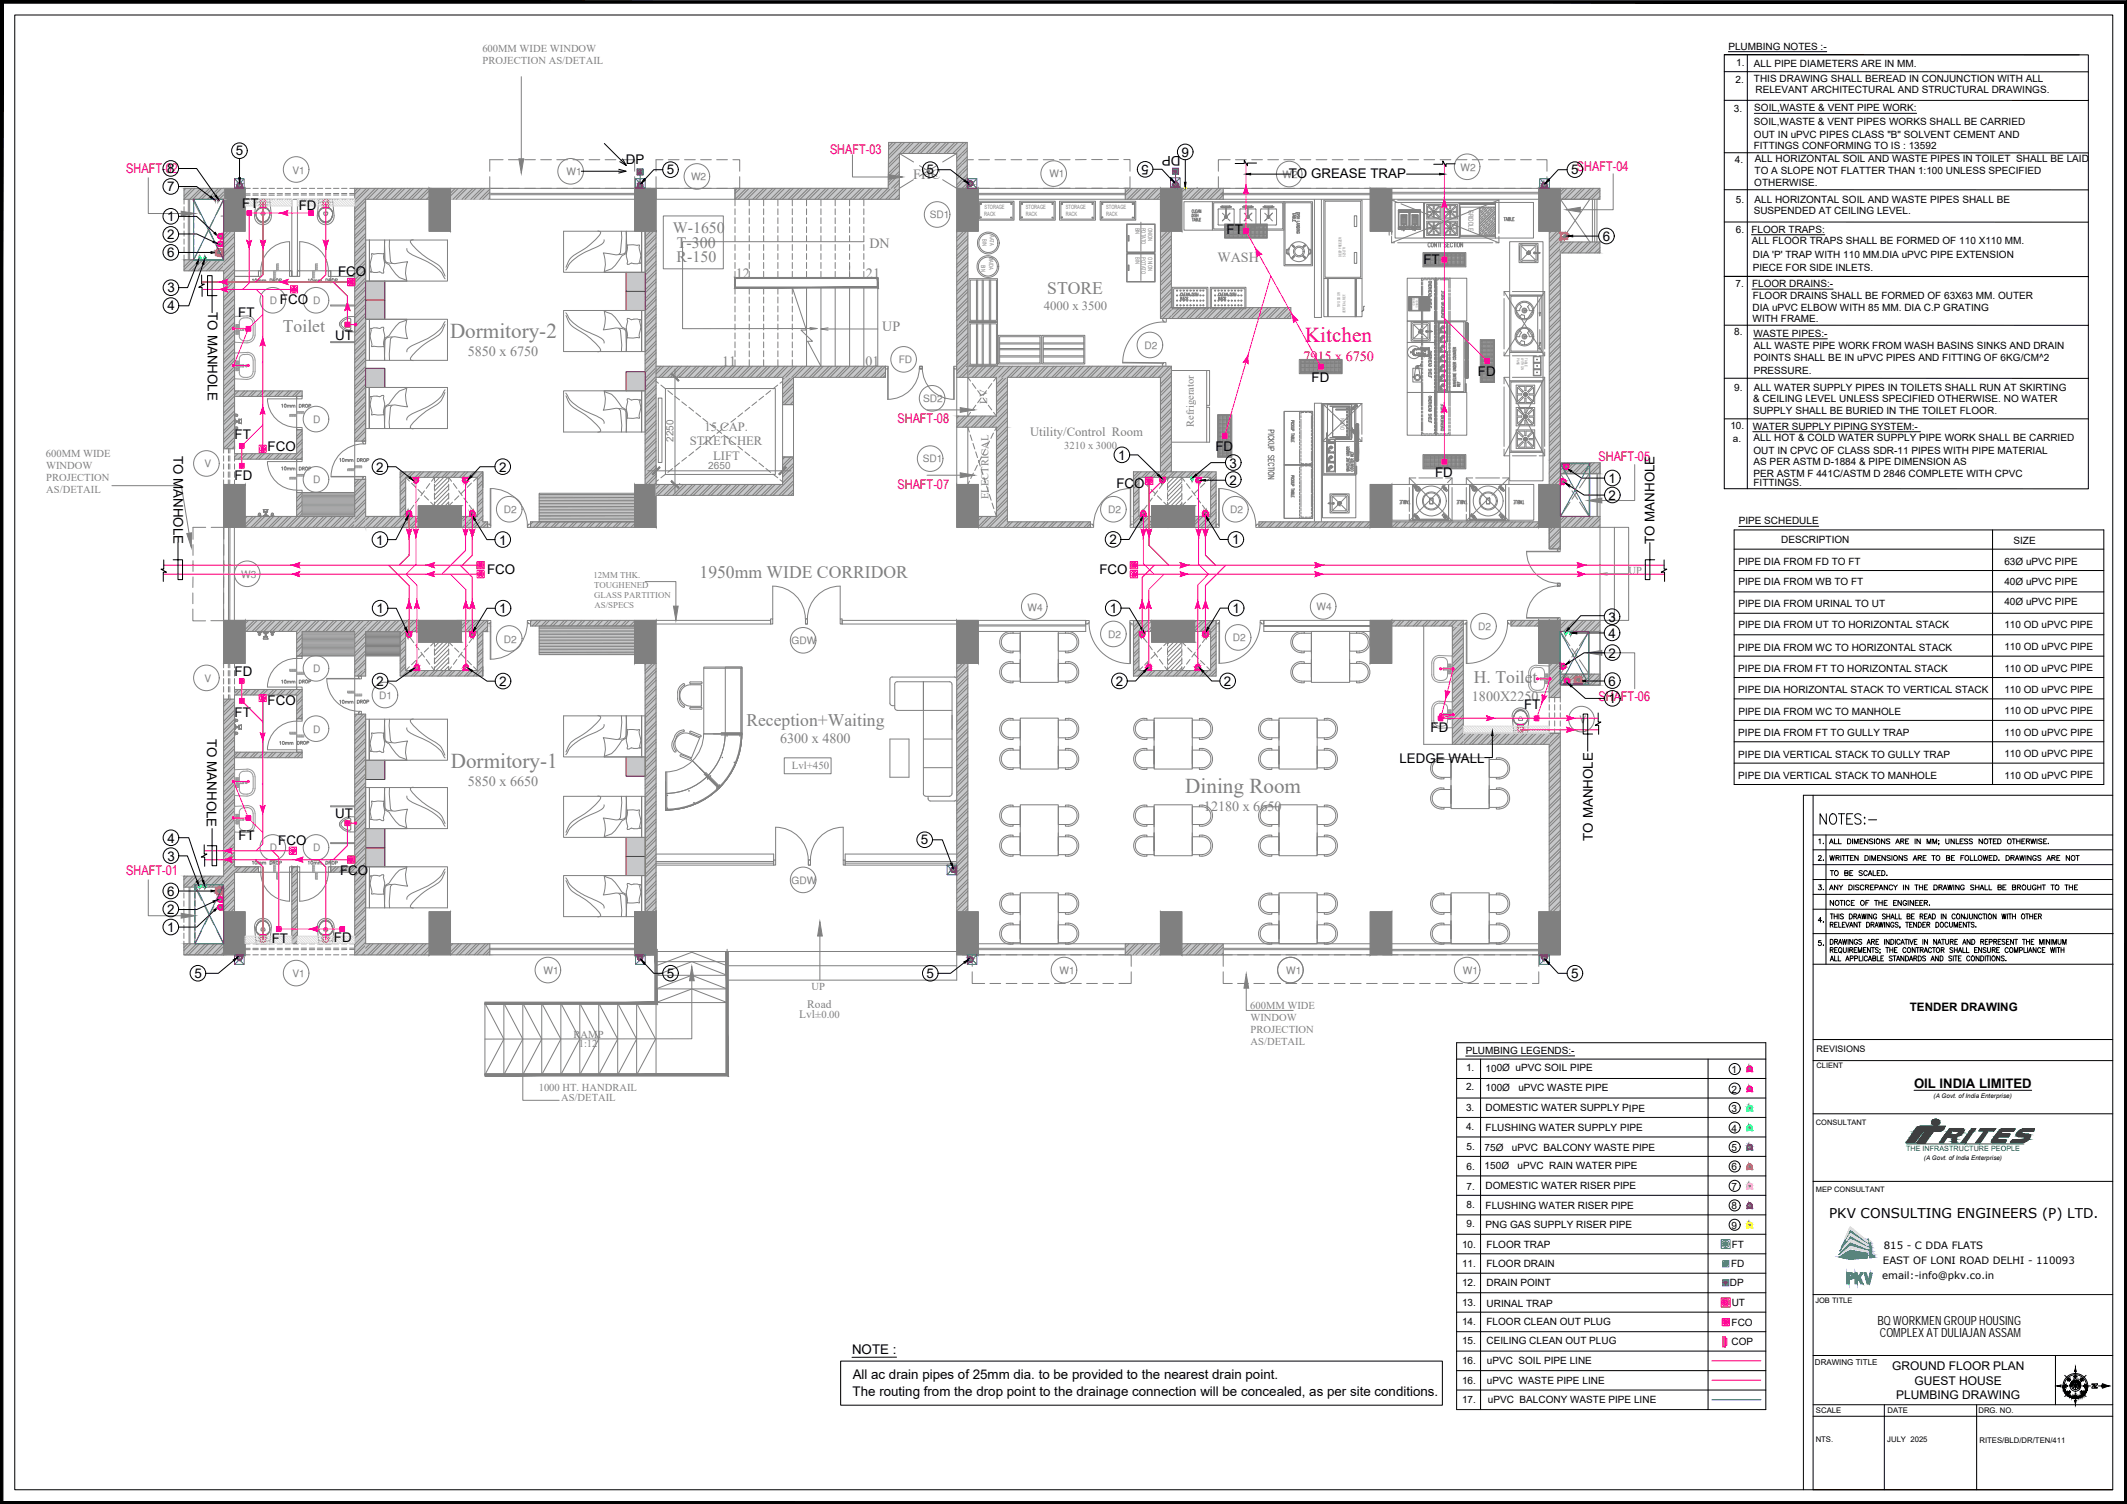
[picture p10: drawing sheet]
<svg xmlns="http://www.w3.org/2000/svg" width="594mm" height="420mm" viewBox="0 0 594 420" stroke-linecap="round" stroke-linejoin="round" font-family="sans-serif">
<defs><g id="words">
<text font-size="6.2" x="507.3" y="231.4">NOTES:-</text>
<g font-size="5.9" fill="#808080">
<text x="125.7" y="94.3">Dormitory-2</text>
<text x="125.9" y="214.5">Dormitory-1</text>
<text x="331.1" y="221.5">Dining Room</text>
</g>
<text font-size="5.9" fill="#f00" x="364.5" y="95.7">Kitchen</text>
<g font-size="4.9" fill="#808080">
<text x="292.5" y="82">STORE</text>
<text x="79" y="92.8">Toilet</text>
<text x="195.4" y="161.4">1950mm WIDE CORRIDOR</text>
<text x="411.7" y="190.9">H. Toilet</text>
<text x="208.5" y="202.7">Reception+Waiting</text>
</g>
<g font-size="4.4" fill="#808080">
<text x="187.9" y="65.1">W-1650</text>
<text x="189.1" y="69.2">T-300</text>
<text x="189" y="73.2">R-150</text>
</g>
<g font-size="4.4">
<text x="506.9" y="241.7">2.</text>
<text x="506.9" y="249.8">3.</text>
<text x="506.9" y="258.9">4.</text>
<text x="510.5" y="265.3" transform="rotate(-90 510.5 265.3)">5.</text>
</g>
<text font-size="4" x="510.5" y="237.1" transform="rotate(-90 510.5 237.1)">1.</text>
<g font-size="3.9" fill="#808080">
<text x="255.1" y="50.1">FHC</text>
<text x="242.8" y="69.3">DN</text>
<text x="205.5" y="77.6">12</text>
<text x="241.9" y="77.6">21</text>
<text x="340" y="73.2">WASH</text>
<text x="246.4" y="92.5">UP</text>
<text x="130.7" y="99.4">5850 x 6750</text>
<text x="201.7" y="102.2">11</text>
<text x="241.7" y="102.2" transform="rotate(-1 241.7 102.2)">01</text>
<text x="411.1" y="195.8">1800X2250</text>
<text x="217.9" y="207.6">6300 x 4800</text>
<text x="130.7" y="219.7">5850 x 6650</text>
<text x="336.3" y="226.6">12180 x 6650</text>
</g>
<text font-size="3.9" fill="#f00" x="364" y="100.8">7915 x 6750</text>
<text font-size="3.8" x="510.9" y="340.3">PKV CONSULTING ENGINEERS (P) LTD.</text>
<g font-size="3.7">
<text x="65.9" y="43.4">5</text>
<text x="174.8" y="45.7">DP</text>
<text x="320.8" y="46" transform="rotate(180 320.8 46)">5</text>
<text x="329.7" y="43.5" transform="rotate(180 329.7 43.5)">DP</text>
<text x="330" y="43.7" transform="rotate(1 330 43.7)">9</text>
<text x="46.7" y="53.4">7</text>
<text x="46.7" y="48.3">8</text>
<text x="186.2" y="48.7">5</text>
<text x="258.8" y="48.7">5</text>
<text x="360" y="49.8">TO GREASE TRAP</text>
<text x="438.8" y="48.7">5</text>
<text x="67.7" y="58.1">FT</text>
<text x="83.5" y="58.5">FD</text>
<text x="46.7" y="61.7">1</text>
<text x="342.6" y="65.4">FT</text>
<text x="46.7" y="71.8">6</text>
<text x="46.7" y="66.8">2</text>
<text x="447.6" y="67.2">6</text>
<text x="94.4" y="77.2">FCO</text>
<text x="397.6" y="73.7">FT</text>
<text x="46.8" y="81.7">3</text>
<text x="46.8" y="86.7">4</text>
<text x="58.1" y="87.2" transform="rotate(90 58.1 87.2)">TO MANHOLE</text>
<text x="66.6" y="88.5">FT</text>
<text x="78.2" y="85">FCO</text>
<text x="93.7" y="94.9">UT</text>
<text x="366.3" y="106.7">FD</text>
<text x="412.8" y="105.2">FD</text>
<text x="65.5" y="122.8">FT</text>
<text x="48.4" y="127.3" transform="rotate(90 48.4 127.3)">TO MANHOLE</text>
<text x="74.7" y="126">FCO</text>
<text x="105.1" y="131.8">2</text>
<text x="139.4" y="131.8">2</text>
<text x="312.3" y="128.5">1</text>
<text x="339.5" y="126">FD</text>
<text x="343.4" y="130.6">3</text>
<text x="65.5" y="134.2">FD</text>
<text x="311.8" y="136.4">FCO</text>
<text x="343.4" y="135.4">2</text>
<text x="400.8" y="133.3">FD</text>
<text x="449.3" y="134.8">1</text>
<text x="449.3" y="139.6">2</text>
<text x="105.1" y="152.1">1</text>
<text x="139.4" y="152.1">1</text>
<text x="309.9" y="152.1">2</text>
<text x="344.2" y="152.1">1</text>
<text x="462.1" y="151.9" transform="rotate(-90 462.1 151.9)">TO MANHOLE</text>
<text x="136" y="160.4">FCO</text>
<text x="307.1" y="160.4">FCO</text>
<text x="105.2" y="171.2">1</text>
<text x="139.5" y="171.2">1</text>
<text x="309.9" y="171.2">1</text>
<text x="344.2" y="171.2">1</text>
<text x="449.3" y="173.7">3</text>
<text x="449.3" y="178.3">4</text>
<text x="449.3" y="183.7">2</text>
<text x="65.5" y="188.8">FD</text>
<text x="105.2" y="191.6" transform="rotate(-1 105.2 191.6)">2</text>
<text x="139.5" y="191.6" transform="rotate(1 139.5 191.6)">2</text>
<text x="311.7" y="191.5">2</text>
<text x="341.9" y="191.5">2</text>
<text x="449.3" y="191.6" transform="rotate(-1 449.3 191.6)">6</text>
<text x="74.7" y="197.1">FCO</text>
<text x="425.7" y="198">FT</text>
<text x="449.3" y="196.5">1</text>
<text x="65.5" y="200.3">FT</text>
<text x="57.8" y="206.5" transform="rotate(90 57.8 206.5)">TO MANHOLE</text>
<text x="399.6" y="204.5">FD</text>
<text x="390.9" y="213.1">LEDGE WALL</text>
<text x="93.7" y="228.4">UT</text>
<text x="46.8" y="235.5">4</text>
<text x="66.6" y="234.6">FT</text>
<text x="77.7" y="236.1">FCO</text>
<text x="257.2" y="235.9">5</text>
<text x="444.9" y="234.9" transform="rotate(-90 444.9 234.9)">TO MANHOLE</text>
<text x="46.8" y="240.4">3</text>
<text x="95" y="244.4">FCO</text>
<text x="46.7" y="250.3">6</text>
<text x="46.7" y="255.4">2</text>
<text x="46.7" y="260.4">1</text>
<text x="75.9" y="263.5">FT</text>
<text x="93.3" y="263.2">FD</text>
<text x="54.3" y="273.2">5</text>
<text x="186.3" y="273.2">5</text>
<text x="258.8" y="273.2">5</text>
<text x="438.8" y="273.2">5</text>
<text x="534.6" y="303.8">OIL INDIA LIMITED</text>
<text x="238" y="378.4">NOTE :</text>
<text x="238.2" y="385.2">All ac drain pipes of 25mm dia. to be provided to the nearest drain point.</text>
<text x="238.1" y="390.1">The routing from the drop point to the drainage connection will be concealed, as per site conditions.</text>
</g>
<g font-size="3.7" fill="#f00">
<text x="231.8" y="43.1">SHAFT-03</text>
<text x="440.5" y="47.7">SHAFT-04</text>
<text x="35.3" y="48.3">SHAFT-02</text>
<text x="250.7" y="118.1">SHAFT-08</text>
<text x="446.5" y="128.9">SHAFT-05</text>
<text x="250.7" y="136.7">SHAFT-07</text>
<text x="446.5" y="195.8">SHAFT-06</text>
<text x="35.3" y="244.5">SHAFT-01</text>
</g>
<g font-size="3.5" fill="#808080">
<text x="291.6" y="86.6">4000 x 3500</text>
<text x="192.7" y="124.4">STRETCHER</text>
<text x="196.7" y="120.4">15 CAP.</text>
<text x="287.7" y="121.7">Utility/Control Room</text>
<text x="199.2" y="128.4">LIFT</text>
</g>
<g font-size="3.5">
<text x="524.4" y="370">BQ WORKMEN GROUP HOUSING</text>
<text x="525.1" y="373.6">COMPLEX AT DULIAJAN ASSAM</text>
<text x="576.8" y="387">SW</text>
<text x="582.8" y="387" transform="rotate(-90 582.8 387)">NW</text>
<text x="582.8" y="390.5" transform="rotate(-90 582.8 390.5)">NE</text>
</g>
<g font-size="3.3">
<text x="528.5" y="382.7">GROUND FLOOR PLAN</text>
<text x="534.7" y="386.8">GUEST HOUSE</text>
<text x="529.6" y="390.8">PLUMBING DRAWING</text>
</g>
<g font-size="3.2" fill="#808080">
<text x="225.5" y="281.5">Road</text>
<text x="223.2" y="284.4">Lvl±0.00</text>
</g>
<text font-size="3.2" x="533.4" y="282.4">TENDER DRAWING</text>
<g font-size="3.1">
<text x="578.6" y="386.3">W</text>
<text x="576.8" y="390.2">SE</text>
<text x="578.6" y="390.9">E</text>
</g>
<g font-size="3" fill="#808080">
<text x="134.7" y="14.4">600MM WIDE WINDOW</text>
<text x="134.8" y="17.8">PROJECTION AS/DETAIL</text>
<text x="275.7" y="112.8" transform="rotate(-90 275.7 112.8)">LV</text>
<text x="333.4" y="119.3" transform="rotate(-90 333.4 119.3)">Refrigerator</text>
<text x="297.2" y="125.6">3210 x 3000</text>
<text x="12.8" y="127.8">600MM WIDE</text>
<text x="12.9" y="131.1">WINDOW</text>
<text x="12.9" y="134.4">PROJECTION</text>
<text x="12.9" y="137.8">AS/DETAIL</text>
<text x="276.1" y="139.5" transform="rotate(-90 276.1 139.5)">ELECTRICAL</text>
<text x="454.9" y="160.4">UP</text>
<text x="221.2" y="214.9">Lvl+450</text>
<text x="226.6" y="276.7">UP</text>
<text x="349.2" y="282">600MM WIDE</text>
<text x="349.3" y="285.3">WINDOW</text>
<text x="160.2" y="289.9">RAMP</text>
<text x="161.6" y="292.6">1:12</text>
<text x="349.3" y="288.7">PROJECTION</text>
<text x="349.3" y="292.1">AS/DETAIL</text>
<text x="150.5" y="304.9">1000 HT. HANDRAIL</text>
<text x="156.7" y="307.6">AS/DETAIL</text>
</g>
<g font-size="2.8">
<text x="482.7" y="13.8">PLUMBING NOTES :-</text>
<text x="484.7" y="23.2">2.</text>
<text x="484.9" y="18.5">1.</text>
<text x="489.9" y="18.6">ALL PIPE DIAMETERS ARE IN MM.</text>
<text x="489.9" y="22.9">THIS DRAWING SHALL BEREAD IN CONJUNCTION WITH ALL</text>
<text x="490.3" y="26">RELEVANT ARCHITECTURAL AND STRUCTURAL DRAWINGS.</text>
<text x="484.3" y="31.3">3.</text>
<text x="489.9" y="35">SOIL,WASTE &amp; VENT PIPES WORKS SHALL BE CARRIED</text>
<text x="490" y="31.1">SOIL,WASTE &amp; VENT PIPE WORK:</text>
<text x="489.8" y="41.7">FITTINGS CONFORMING TO IS : 13592</text>
<text x="489.9" y="38.5">OUT IN uPVC PIPES CLASS &quot;B&quot; SOLVENT CEMENT AND</text>
<text x="484.6" y="45.4">4.</text>
<text x="490.1" y="45.3">ALL HORIZONTAL SOIL AND WASTE PIPES IN TOILET SHALL BE LAID</text>
<text x="490" y="52">OTHERWISE.</text>
<text x="490.1" y="48.7">TO A SLOPE NOT FLATTER THAN 1:100 UNLESS SPECIFIED</text>
<text x="484.9" y="56.7">5.</text>
<text x="489.8" y="59.8">SUSPENDED AT CEILING LEVEL.</text>
<text x="490" y="56.6">ALL HORIZONTAL SOIL AND WASTE PIPES SHALL BE</text>
<text x="484.8" y="65">6.</text>
<text x="489.2" y="65">FLOOR TRAPS:</text>
<text x="489.3" y="68.3">ALL FLOOR TRAPS SHALL BE FORMED OF 110 X110 MM.</text>
<text x="489.6" y="75.8">PIECE FOR SIDE INLETS.</text>
<text x="489.6" y="72.1">DIA 'P' TRAP WITH 110 MM.DIA uPVC PIPE EXTENSION</text>
<text x="484.7" y="80.1">7.</text>
<text x="489.3" y="80.2">FLOOR DRAINS:-</text>
<text x="489.6" y="83.6">FLOOR DRAINS SHALL BE FORMED OF 63X63 MM. OUTER</text>
<text x="489.5" y="90">WITH FRAME.</text>
<text x="489.5" y="86.8">DIA uPVC ELBOW WITH 85 MM. DIA C.P GRATING</text>
<text x="484.4" y="93.7">8.</text>
<text x="489.8" y="94.1">WASTE PIPES:-</text>
<text x="489.9" y="100.8">POINTS SHALL BE IN uPVC PIPES AND FITTING OF 6KG/CM^2</text>
<text x="489.9" y="97.6">ALL WASTE PIPE WORK FROM WASH BASINS SINKS AND DRAIN</text>
<text x="489.8" y="104.4">PRESSURE.</text>
<text x="484.4" y="109.2">9.</text>
<text x="489.6" y="112.4">&amp; CEILING LEVEL UNLESS SPECIFIED OTHERWISE. NO WATER</text>
<text x="489.8" y="109.2">ALL WATER SUPPLY PIPES IN TOILETS SHALL RUN AT SKIRTING</text>
<text x="483.3" y="120">10.</text>
<text x="489.6" y="115.6">SUPPLY SHALL BE BURIED IN THE TOILET FLOOR.</text>
<text x="484" y="123.4">a.</text>
<text x="489.6" y="120">WATER SUPPLY PIPING SYSTEM:-</text>
<text x="489.8" y="123.3">ALL HOT &amp; COLD WATER SUPPLY PIPE WORK SHALL BE CARRIED</text>
<text x="489.8" y="129.8">AS PER ASTM D-1884 &amp; PIPE DIMENSION AS</text>
<text x="489.8" y="126.8">OUT IN CPVC OF CLASS SDR-11 PIPES WITH PIPE MATERIAL</text>
<text x="489.8" y="135.9">FITTINGS.</text>
<text x="489.8" y="133.1">PER ASTM F 441C/ASTM D 2846 COMPLETE WITH CPVC</text>
<text x="485.6" y="146.5">PIPE SCHEDULE</text>
<text x="497.5" y="151.8">DESCRIPTION</text>
<text x="562.4" y="151.9">SIZE</text>
<text x="485.5" y="157.8">PIPE DIA FROM FD TO FT</text>
<text x="559.8" y="157.9">63Ø uPVC PIPE</text>
<text x="485.5" y="163.4">PIPE DIA FROM WB TO FT</text>
<text x="559.8" y="163.5">40Ø uPVC PIPE</text>
<text x="485.5" y="169.5">PIPE DIA FROM URINAL TO UT</text>
<text x="559.8" y="169">40Ø uPVC PIPE</text>
<text x="485.5" y="175.5">PIPE DIA FROM UT TO HORIZONTAL STACK</text>
<text x="559.8" y="175.4">110 OD uPVC PIPE</text>
<text x="485.5" y="181.7">PIPE DIA FROM WC TO HORIZONTAL STACK</text>
<text x="559.8" y="181.6">110 OD uPVC PIPE</text>
<text x="485.5" y="187.7">PIPE DIA FROM FT TO HORIZONTAL STACK</text>
<text x="559.8" y="187.6">110 OD uPVC PIPE</text>
<text x="485.5" y="193.7">PIPE DIA HORIZONTAL STACK TO VERTICAL STACK</text>
<text x="559.8" y="193.6">110 OD uPVC PIPE</text>
<text x="485.5" y="199.6">PIPE DIA FROM WC TO MANHOLE</text>
<text x="559.8" y="199.6">110 OD uPVC PIPE</text>
<text x="485.5" y="205.7">PIPE DIA FROM FT TO GULLY TRAP</text>
<text x="559.8" y="205.5">110 OD uPVC PIPE</text>
<text x="485.5" y="211.6">PIPE DIA VERTICAL STACK TO GULLY TRAP</text>
<text x="559.8" y="211.5">110 OD uPVC PIPE</text>
<text x="485.5" y="217.6">PIPE DIA VERTICAL STACK TO MANHOLE</text>
<text x="559.8" y="217.5">110 OD uPVC PIPE</text>
<text x="409.4" y="294.4">PLUMBING LEGENDS:-</text>
<text x="409.5" y="299.1">1.</text>
<text x="414.9" y="299.3">100Ø uPVC SOIL PIPE</text>
<text x="483.6" y="299.8">1</text>
<text x="409.5" y="304.6">2.</text>
<text x="414.9" y="304.8">100Ø</text>
<text x="424.1" y="304.8">uPVC WASTE PIPE</text>
<text x="483.6" y="305.2">2</text>
<text x="409.5" y="310.4">3.</text>
<text x="414.9" y="310.5">DOMESTIC WATER SUPPLY PIPE</text>
<text x="483.6" y="310.6">3</text>
<text x="409.5" y="315.6">4.</text>
<text x="414.9" y="315.9">FLUSHING WATER SUPPLY PIPE</text>
<text x="483.6" y="316.1">4</text>
<text x="409.6" y="321.3">5.</text>
<text x="414.7" y="321.5">75Ø</text>
<text x="422.3" y="321.5">uPVC BALCONY WASTE PIPE</text>
<text x="483.6" y="321.5">5</text>
<text x="409.6" y="326.8">6.</text>
<text x="414.7" y="326.5">150Ø</text>
<text x="423.8" y="326.5">uPVC RAIN WATER PIPE</text>
<text x="483.6" y="327">6</text>
<text x="409.6" y="332.4">7.</text>
<text x="414.9" y="332.2">DOMESTIC WATER RISER PIPE</text>
<text x="483.6" y="332.4">7</text>
<text x="409.6" y="337.4">8.</text>
<text x="414.9" y="337.7">FLUSHING WATER RISER PIPE</text>
<text x="483.6" y="337.9">8</text>
<text x="409.6" y="342.8">9.</text>
<text x="414.9" y="343">PNG GAS SUPPLY RISER PIPE</text>
<text x="483.6" y="343.3">9</text>
<text x="408.4" y="348.7">10.</text>
<text x="408.4" y="354">11.</text>
<text x="415.2" y="354">FLOOR DRAIN</text>
<text x="415.2" y="348.7">FLOOR TRAP</text>
<text x="483.5" y="353.9">FD</text>
<text x="483.7" y="348.6">FT</text>
<text x="525.9" y="353">EAST OF LONI ROAD DELHI - 110093</text>
<text x="526.2" y="348.9">815 - C DDA FLATS</text>
<text x="408.4" y="359.2">12.</text>
<text x="415.2" y="359.2">DRAIN POINT</text>
<text x="483.2" y="359.2">DP</text>
<text x="525.7" y="357.3">email:-info@pkv.co.in</text>
<text x="408.4" y="364.9">13.</text>
<text x="415.2" y="365">URINAL TRAP</text>
<text x="483.7" y="364.9">UT</text>
<text x="408.4" y="370.1">14.</text>
<text x="415.2" y="370.1">FLOOR CLEAN OUT PLUG</text>
<text x="483.6" y="370.4">FCO</text>
<text x="408.4" y="375.5">15.</text>
<text x="415.2" y="375.5">CEILING CLEAN OUT PLUG</text>
<text x="483.6" y="375.8">COP</text>
<text x="408.4" y="381.1">16.</text>
<text x="415.3" y="381">uPVC SOIL PIPE LINE</text>
<text x="408.4" y="386.5">16.</text>
<text x="415.3" y="386.5">uPVC WASTE PIPE LINE</text>
<text x="408.4" y="392">17.</text>
<text x="415.6" y="391.9">uPVC BALCONY WASTE PIPE LINE</text>
</g>
<g font-size="2.8" fill="#808080">
<text x="407.9" y="47.7">W2</text>
<text x="81.7" y="48.5">V1</text>
<text x="158.2" y="48.9">W1</text>
<text x="193" y="50.4">W2</text>
<text x="293.1" y="49.6">W1</text>
<text x="358.2" y="49.7">W2</text>
<text x="259.7" y="61">SD1</text>
<text x="75.4" y="84.9">D</text>
<text x="87.5" y="84.9">D</text>
<text x="251" y="101.5">FD</text>
<text x="319.7" y="97.5">D2</text>
<text x="257.8" y="112.4">SD2</text>
<text x="87.5" y="118.1">D</text>
<text x="188.1" y="123.4" transform="rotate(-90 188.1 123.4)">2250</text>
<text x="57.1" y="130.6">V</text>
<text x="197.8" y="131.1">2650</text>
<text x="257.7" y="129.2">SD1</text>
<text x="87.5" y="134.9">D</text>
<text x="140.7" y="143.4">D2</text>
<text x="309.5" y="143.4">D2</text>
<text x="343.5" y="143.3">D2</text>
<text x="67.4" y="161.4">W3</text>
<text x="287" y="170.6">W4</text>
<text x="367.7" y="170.5">W4</text>
<text x="140.7" y="179.5">D2</text>
<text x="309.5" y="178.2">D2</text>
<text x="344.3" y="179.2">D2</text>
<text x="412.8" y="176.1">D2</text>
<text x="221.1" y="180">GDW</text>
<text x="57.1" y="190.5">V</text>
<text x="87.5" y="187.8">D</text>
<text x="105.9" y="195.2">D1</text>
<text x="441.1" y="202">V</text>
<text x="87.5" y="204.7">D</text>
<text x="75.4" y="237.9">D</text>
<text x="87.5" y="237.9">D</text>
<text x="221.1" y="246.9">GDW</text>
<text x="81.7" y="273">V1</text>
<text x="151.8" y="272.1">W1</text>
<text x="296" y="272.1">W1</text>
<text x="359.3" y="272.1">W1</text>
<text x="408.6" y="272.1">W1</text>
</g>
<g font-size="2.6">
<text x="576.4" y="388.4">S</text>
<text x="581" y="388.4">N</text>
</g>
<g font-size="2.5" fill="#808080">
<text x="165.7" y="161.5">12MM THK.</text>
<text x="166" y="164.3">TOUGHENED</text>
<text x="166" y="167">GLASS PARTITION</text>
<text x="166" y="169.9">AS/SPECS</text>
</g>
<text font-size="2.5" x="507.4" y="294">REVISIONS</text>
<g font-size="2.2">
<text x="506.9" y="381.4">DRAWING TITLE</text>
<text x="507.2" y="394.8">SCALE</text>
<text x="527.2" y="394.8">DATE</text>
<text x="552.6" y="394.8">DRG. NO.</text>
<text x="507.1" y="402.7">NTS.</text>
<text x="527.1" y="402.7">JULY 2025</text>
<text x="552.9" y="403">RITES/BLD/DR/TEN/411</text>
</g>
<g font-size="2.1">
<text x="507.4" y="298.4">CLIENT</text>
<text x="507.2" y="314.2">CONSULTANT</text>
<text x="507.2" y="333">MEP CONSULTANT</text>
<text x="507" y="364">JOB TITLE</text>
</g>
<text font-size="2" fill="#009926" x="532.4" y="321.6">THE INFRASTRUCTURE PEOPLE</text>
<text font-size="1.9" fill="#808080" x="410.1" y="58.6" transform="rotate(90 410.1 58.6)">GRIDDLE</text>
<g font-size="1.8">
<text x="540.1" y="306.9">(A Govt. of India Enterprise)</text>
<text x="537.4" y="324.2">(A Govt. of India Enterprise)</text>
</g>
<g font-size="1.6" fill="#808080">
<text x="275" y="58.5">STORAGE</text>
<text x="286.5" y="58.5">STORAGE</text>
<text x="297.7" y="58.5">STORAGE</text>
<text x="309" y="58.5">STORAGE</text>
<text x="274.9" y="60.3">RACK</text>
<text x="276.5" y="65.6" transform="rotate(90 276.5 65.6)">AATA</text>
<text x="286.5" y="60.3">RACK</text>
<text x="297.7" y="60.3">RACK</text>
<text x="308.9" y="60.3">RACK</text>
<text x="317.1" y="63.6" transform="rotate(90 317.1 63.6)">BIN</text>
<text x="318.9" y="63.6" transform="rotate(90 318.9 63.6)">POTATO</text>
<text x="320.7" y="63.6" transform="rotate(90 320.7 63.6)">ONION</text>
<text x="274.4" y="66.8" transform="rotate(90 274.4 66.8)">BIN</text>
<text x="276.3" y="71.8" transform="rotate(90 276.3 71.8)">MAIDA</text>
<text x="317.1" y="71.8" transform="rotate(90 317.1 71.8)">BIN</text>
<text x="318.9" y="71.8" transform="rotate(90 318.9 71.8)">POTATO</text>
<text x="320.7" y="71.9" transform="rotate(90 320.7 71.9)">ONION</text>
<text x="274.1" y="74" transform="rotate(90 274.1 74)">BIN</text>
<text x="375.6" y="120.1" transform="rotate(-90 375.6 120.1)">OVEN</text>
</g>
<g font-size="1" fill="#808080">
<text x="374.7" y="71.8" transform="rotate(-90 374.7 71.8)">DEEP FREEZER</text>
<text x="375.8" y="71.7" transform="rotate(-90 375.8 71.7)">525LTR</text>
<text x="374.3" y="85.8" transform="rotate(-90 374.3 85.8)">TWO DOOR</text>
<text x="375.8" y="87.5" transform="rotate(-90 375.8 87.5)">VERTICAL REF.</text>
<text x="423.7" y="100" transform="rotate(90 423.7 100)">PANS</text>
<text x="424.8" y="100.1" transform="rotate(90 424.8 100.1)">WITH GN</text>
<text x="425.9" y="100.1" transform="rotate(90 425.9 100.1)">TABLE</text>
</g>
<g font-size=".8" fill="#808080">
<text x="394.6" y="83.2" transform="rotate(90 394.6 83.2)">BOARD</text>
<text x="395.5" y="83.3" transform="rotate(90 395.5 83.3)">CHOPING</text>
</g>
</g></defs>
<!-- layer: HATCH -->
<g fill="#c7c8ca" stroke="#c7c8ca" stroke-width=".28">
<path d="M51.4 72.6h2.5z"/>
<path d="M53.9 72.6h.8z"/>
<path d="M102.1 173.4l14.8-.1z"/>
<path d="M125.8 263.7h11z"/>
<path d="M62.5 245.1h3v9.6z"/>
<path d="M99.1 173.4h3z"/>
<path d="M99.1 199.5h3v67.2z"/>
<path d="M205.3 52.6h45.9z"/>
<path d="M205.3 52.6h45.9v3.1z"/>
<path d="M128.9 145.8h5.9z"/>
<path d="M68.5 173.3l33.6 .1z"/>
<path d="M388.7 145.8h41.1v1.5z"/>
<path d="M273.2 145.8h31.4z"/>
<path d="M273.2 146.5h31.4v.8z"/>
<path d="M62.5 64.6h3z"/>
<path d="M62.5 64.6h3v60.7z"/>
<path d="M102.1 263.7h17.8z"/>
<path d="M102.1 263.7h17.8v3z"/>
<path d="M351.6 145.8h31.8v1.5z"/>
<path d="M102.1 144.3h14.8z"/>
<path d="M102.1 144.3h14.8v3z"/>
<path d="M330.1 263.7h11.5z"/>
<path d="M314.3 263.7h9.8z"/>
<path d="M330.2 265.2h11.4z"/>
<path d="M330.1 265.2h11.5z"/>
<path d="M314.3 265.2h9.7z"/>
<path d="M316.5 266.7h7.6z"/>
<path d="M330.1 266.7h10.8z"/>
<path d="M314.3 266.7h2.2z"/>
<path d="M82.9 137.6l1.5 6.7v-6.7zM82.9 137.6l1.5 6.7h-1.5z"/>
<path d="M73.5 109.2l10.9 1.5v-1.5zM73.5 109.2l10.9 1.5h-10.9z"/>
<path d="M65.5 109.2l8 1.5v-1.5zM65.5 109.2l8 1.5h-8z"/>
<path d="M82.9 120.1l1.5 6.6v-6.6zM82.9 120.1l1.5 6.6h-1.5z"/>
<path d="M65.5 126.7l18.9 1.6v-1.6zM65.5 126.7l18.9 1.6h-18.9z"/>
<path d="M51.4 72.6h2.5zM51.4 72.6h2.5z"/>
<path d="M51.4 72.6h11.1zM51.4 72.6h11.1z"/>
<path d="M51.4 72.6l11.1 3v-3zM51.4 72.6l11.1 3h-11.1z"/>
<path d="M128.9 173.3l7.3 1.5v-1.5zM128.9 173.3l7.3 1.5h-7.3z"/>
<path d="M102.1 173.4l14.8 1.4v-1.4zM102.1 173.4l14.8 1.4h-14.8z"/>
<path d="M102.1 174.8l14.8 1.6v-1.6zM102.1 174.8l14.8 1.6h-14.8z"/>
<path d="M128.9 174.8l7.3 1.6v-1.6zM128.9 174.8l7.3 1.6h-7.3z"/>
<path d="M113.3 176.4h3.6zM113.3 176.4h3.6z"/>
<path d="M102.1 176.4h11.2zM102.1 176.4h11.2z"/>
<path d="M133.3 176.4l1.5 10v-10zM133.3 176.4l1.5 10h-1.5z"/>
<path d="M133.3 186.4l1.5 .9v-.9zM133.3 186.4l1.5 .9h-1.5z"/>
<path d="M111.8 176.4l1.5 10.9v-10.9zM111.8 176.4l1.5 10.9h-1.5z"/>
<path d="M122.9 187.3l11.9 1.5v-1.5zM122.9 187.3l11.9 1.5h-11.9z"/>
<path d="M111.8 187.3l11.1 1.5v-1.5zM111.8 187.3l11.1 1.5h-11.1z"/>
<path d="M148.2 145.8l29.1 1.5v-1.5zM148.2 145.8l29.1 1.5h-29.1z"/>
<path d="M148.2 173.3l29.1 .1zM148.2 173.3l29.1 .1z"/>
<path d="M148.2 173.4l29.1 .8v-.8zM148.2 173.4l29.1 .8h-29.1z"/>
<path d="M148.2 174.2l29.1 .7v-.7zM148.2 174.2l29.1 .7h-29.1z"/>
<path d="M180.2 185.3l3 78.4 .1-78.4zM180.2 185.3l3 78.4h-3z"/>
<path d="M125.8 263.7l11 3v-3zM125.8 263.7l11 3h-11z"/>
<path d="M62.5 195.3l3 33.3v-33.3zM62.5 195.3l3 33.3h-3z"/>
<path d="M62.5 228.6l3 16.5v-16.5zM62.5 228.6l3 16.5h-3z"/>
<path d="M62.5 254.7h3zM62.5 245.1l3 9.6h-3z"/>
<path d="M99.1 173.4l3 15.4v-15.4zM99.1 173.4l3 15.4h-3z"/>
<path d="M99.1 266.7h3zM99.1 199.5l3 67.2h-3z"/>
<path d="M92.4 242.1l6.7 1.6v-1.6zM92.4 242.1l6.7 1.6h-6.7z"/>
<path d="M81.5 242.1l1.6 21.6v-21.6zM81.5 242.1l1.6 21.6h-1.6z"/>
<path d="M51.4 263.7l11.1 3v-3zM51.4 263.7l11.1 3h-11.1z"/>
<path d="M65.5 242.1l6.7 1.6v-1.6zM65.5 242.1l6.7 1.6h-6.7z"/>
<path d="M73.5 210.1l10.9 1.6v-1.6zM73.5 210.1l10.9 1.6h-10.9z"/>
<path d="M65.5 210.1l8 1.6v-1.6zM65.5 210.1l8 1.6h-8z"/>
<path d="M65.5 192.6l18.9 1.5v-1.5zM65.5 192.6l18.9 1.5h-18.9z"/>
<path d="M82.9 194.1l1.5 6.7v-6.7zM82.9 194.1l1.5 6.7h-1.5z"/>
<path d="M82.9 176.4l1.5 6.9v-6.9zM82.9 176.4l1.5 6.9h-1.5z"/>
<path d="M51.4 244.8l11.1 3v-3zM51.4 244.8l11.1 3h-11.1z"/>
<path d="M205.3 55.7h45.9zM205.3 52.6l45.9 3.1h-45.9z"/>
<path d="M248.2 39.8l20.6 3.1v-3.1zM248.2 39.8l20.6 3.1h-20.6z"/>
<path d="M267.2 42.9l1.6 9.7v-9.7zM267.2 42.9l1.6 9.7h-1.6z"/>
<path d="M248.2 42.9l3 9.7v-9.7zM248.2 42.9l3 9.7h-3.1z"/>
<path d="M432.7 147.4l3.1 5.9v-5.9zM432.7 147.4l3.1 5.9h-3.1z"/>
<path d="M435.8 173.3l11.1 3.1v-3.1zM435.8 173.3l11.1 3.1h-11.1z"/>
<path d="M435.8 188.3l11.1 3.1v-3.1zM435.8 188.3l11.1 3.1h-11.1z"/>
<path d="M122.9 131.8l11.9 1.5v-1.5zM122.9 131.8l11.9 1.5h-11.9z"/>
<path d="M111.8 131.8l11.1 1.5v-1.5zM111.8 131.8l11.1 1.5h-11.1z"/>
<path d="M111.8 133.3l1.5 3v-3zM111.8 133.3l1.5 3h-1.5z"/>
<path d="M133.3 133.3l1.5 11v-11zM133.3 133.3l1.5 11h-1.5z"/>
<path d="M111.8 136.3l1.5 8v-8zM111.8 136.3l1.5 8h-1.5z"/>
<path d="M128.9 144.3l5.9 1.5v-1.5zM128.9 144.3l5.9 1.5h-5.9z"/>
<path d="M128.9 145.8l7.3 .6v-.6zM128.9 145.8l7.3 .6h-7.3z"/>
<path d="M128.9 146.4l7.3 .9v-.9zM128.9 146.4l7.3 .9h-7.3z"/>
<path d="M68.5 173.4l33.6 1.4v-1.4zM68.5 173.4l33.6 1.4h-33.6z"/>
<path d="M68.5 174.8l33.6 1.6v-1.6zM68.5 174.8l33.6 1.6h-33.6z"/>
<path d="M99.1 176.4l3 10.8v-10.8zM99.1 176.4l3 10.8h-3z"/>
<path d="M316.6 173.4l5 .8v-.8zM316.6 173.4l5 .8h-5z"/>
<path d="M333.6 173.4l6.1 1.4v-1.4zM333.6 173.4l6.1 1.4h-6.1z"/>
<path d="M316.6 174.2l5 .6v-.6zM316.6 174.2l5 .6h-5z"/>
<path d="M333.6 174.8l6.1 1.6v-1.6zM333.6 174.8l6.1 1.6h-6.1z"/>
<path d="M316.6 174.8l5 1.6v-1.6zM316.6 174.8l5 1.6h-5z"/>
<path d="M338.1 176.4l1.6 10.9v-10.9zM338.1 176.4l1.6 10.9h-1.6z"/>
<path d="M316.6 176.4l1.5 10.9v-10.9zM316.6 176.4l1.5 10.9h-1.5z"/>
<path d="M327.6 187.3l12.1 1.5v-1.5zM327.6 187.3l12.1 1.5h-12.1z"/>
<path d="M316.6 187.3l11 1.5v-1.5zM316.6 187.3l11 1.5h-11z"/>
<path d="M327.6 131.8l12.1 1.5v-1.5zM327.6 131.8l12.1 1.5h-12.1z"/>
<path d="M316.6 131.8l11 1.5v-1.5zM316.6 131.8l11 1.5h-11z"/>
<path d="M338.1 133.3l1.6 11v-11zM338.1 133.3l1.6 11h-1.6z"/>
<path d="M316.6 133.3l1.5 11v-11zM316.6 133.3l1.5 11h-1.5z"/>
<path d="M316.6 144.3l5 1.5v-1.5zM316.6 144.3l5 1.5h-5z"/>
<path d="M333.6 144.3l6.1 3v-3zM333.6 144.3l6.1 3h-6.1z"/>
<path d="M316.6 145.8l5 1.5v-1.5zM316.6 145.8l5 1.5h-5z"/>
<path d="M434.2 185.3l1.6 3v-3zM434.2 185.3l1.6 3h-1.6z"/>
<path d="M434.2 188.3l12.7 3.1v-3.1zM434.2 188.3l12.7 3.1h-12.7z"/>
<path d="M434.2 191.4l1.6 3.5v-3.5zM434.2 191.4l1.6 3.5h-1.6z"/>
<path d="M432.7 185.3l1.5 9.6v-9.6zM432.7 185.3l1.5 9.6h-1.5z"/>
<path d="M330.1 52.6l11.5 1.5v-1.5zM330.1 52.6l11.5 1.5h-11.5z"/>
<path d="M314.3 52.6l9.8 1.5v-1.5zM314.3 52.6l9.8 1.5h-9.8z"/>
<path d="M330.1 54.1l11.5 1.6v-1.6zM330.1 54.1l11.5 1.6h-11.5z"/>
<path d="M314.3 54.1l9.8 1.6v-1.6zM314.3 54.1l9.8 1.6h-9.8z"/>
<path d="M327.2 85.9l33.3 3.1v-3.1zM327.2 85.9l33.3 3.1h-33.3z"/>
<path d="M324.1 64.6l3.1 24.4v-24.4zM324.1 64.6l3.1 24.4h-3.1z"/>
<path d="M388.7 147.3h41.1zM388.7 145.8l41.1 1.5h-41.1z"/>
<path d="M432.8 64.6l1.4 16v-16zM432.8 64.6l1.4 16h-1.4z"/>
<path d="M432.8 80.6l1.4 16v-16zM432.8 80.6l1.4 16h-1.4z"/>
<path d="M432.8 96.6l1.4 16v-16zM432.8 96.6l1.4 16h-1.4z"/>
<path d="M434.2 64.6l1.6 64v-64zM434.2 64.6l1.6 64h-1.6z"/>
<path d="M432.8 112.6l1.4 16v-16zM432.8 112.6l1.4 16h-1.4z"/>
<path d="M434.2 128.6l1.6 .7v-.7zM434.2 128.6l1.6 .7h-1.6z"/>
<path d="M432.8 128.6l1.4 .7v-.7zM432.8 128.6l1.4 .7h-1.4z"/>
<path d="M435.8 129.3l11.1 3v-3zM435.8 129.3l11.1 3h-11.1z"/>
<path d="M434.2 129.3l1.6 3v-3zM434.2 129.3l1.6 3h-1.6z"/>
<path d="M432.8 129.3l1.4 3v-3zM432.8 129.3l1.4 3h-1.5z"/>
<path d="M434.2 132.3l1.6 3v-3zM434.2 132.3l1.6 3h-1.6z"/>
<path d="M432.7 132.3l1.5 3v-3zM432.7 132.3l1.5 3h-1.5z"/>
<path d="M435.8 144.3l11.1 1.5v-1.5zM435.8 144.3l11.1 1.5h-11.1z"/>
<path d="M435.8 145.8l11.1 1.5v-1.5zM435.8 145.8l11.1 1.5h-11.1z"/>
<path d="M278.3 105.4l3.1 10.8v-10.8zM278.3 105.4l3.1 10.8h-3.1z"/>
<path d="M267.2 116.2l14.2 3.1v-3.1zM267.2 116.2l14.2 3.1h-14.2z"/>
<path d="M278.3 119.3l3.1 25v-25zM278.3 119.3l3.1 25h-3.1z"/>
<path d="M273.2 144.3l8.2 1.5v-1.5zM273.2 144.3l8.2 1.5h-8.2z"/>
<path d="M273.2 145.8l31.4 .7v-.7zM273.2 145.8l31.4 .7h-31.4z"/>
<path d="M273.2 146.5v.8h31.4zM273.2 147.3l31.4 .1z"/>
<path d="M68.5 144.3l30.6 3v-3zM68.5 144.3l30.6 3h-30.6z"/>
<path d="M99.1 52.6l20.8 3.1v-3.1zM99.1 52.6l20.8 3.1h-20.8z"/>
<path d="M99.1 55.7l3 67.5v-67.5zM99.1 55.7l3 67.5h-3z"/>
<path d="M99.1 133.9l3 13.4v-13.4zM99.1 133.9l3 13.4h-3z"/>
<path d="M62.5 125.3h3zM62.5 64.6l3 60.7h-3z"/>
<path d="M422 173.3l7.8 1.6v-1.6zM422 173.3l7.8 1.6h-7.8z"/>
<path d="M432.7 204.9l3.1 49.8v-49.8zM432.7 204.9l3.1 49.8h-3.1z"/>
<path d="M408.5 204.9l24.2 3v-3zM408.5 204.9l24.2 3h-24.2z"/>
<path d="M405.7 174.9l3 33v-33zM405.7 174.9l3 33h-3z"/>
<path d="M388.7 173.3l20 .8v-.8zM388.7 173.3l20 .8h-20z"/>
<path d="M388.7 174.1l20 .8v-.8zM388.7 174.1l20 .8h-20z"/>
<path d="M102.1 266.7h17.8zM102.1 263.7l17.8 3h-17.8z"/>
<path d="M270.3 102.3l56.9 3.1v-3.1zM270.3 102.3l56.9 3.1h-56.9z"/>
<path d="M324.1 105.4l3.1 26.4v-26.4zM324.1 105.4l3.1 26.4h-3.1z"/>
<path d="M435.8 67.6l11.1 3.1v-3.1zM435.8 67.6l11.1 3.1h-11.1z"/>
<path d="M351.6 147.3h31.8zM351.6 145.8l31.8 1.5h-31.8z"/>
<path d="M435.8 52.6l11.1 1.5v-1.5zM435.8 52.6l11.1 1.5h-11.1z"/>
<path d="M435.8 54.1l11.1 1.6v-1.6zM435.8 54.1l11.1 1.6h-11.1z"/>
<path d="M267.2 185.3l3.1 78.4v-78.4zM267.2 185.3l3.1 78.4h-3.1z"/>
<path d="M324.8 145.8l1.4 1.5v-1.5zM324.8 145.8l1.4 1.5h-1.4z"/>
<path d="M180.2 64.6l3 70.7v-70.7zM180.2 64.6l3 70.7h-3z"/>
<path d="M125.8 52.6l11 1.5v-1.5zM125.8 52.6l11 1.5h-11z"/>
<path d="M125.8 54.1l11 1.6v-1.6zM125.8 54.1l11 1.6h-11z"/>
<path d="M102.1 147.3h14.8zM102.1 144.3l14.8 3h-14.8z"/>
<path d="M330.1 263.7l11.5 1.5v-1.5zM330.1 263.7l11.5 1.5h-11.5z"/>
<path d="M314.3 263.7l9.8 1.5v-1.5zM314.3 263.7l9.8 1.5h-9.8z"/>
<path d="M330.2 265.2h11.4zM330.1 265.2h11.5z"/>
<path d="M314.3 265.2h9.7zM314.3 265.2h9.8zM314.3 265.2h9.8z"/>
<path d="M330.1 265.2l11.5 1.5v-1.5zM330.1 265.2l11.5 1.5h-11.5z"/>
<path d="M330.1 266.7h10.8zM330.1 266.7h11.5z"/>
<path d="M314.3 265.2l9.8 1.5v-1.5zM314.3 265.2l9.8 1.5h-9.8z"/>
<path d="M267.2 64.6l3.1 40.8v-40.8zM267.2 64.6l3.1 40.8h-3.1z"/>
<path d="M268.8 39.8l1.3 12.8v-12.8zM268.8 39.8l1.3 12.8h-1.3z"/>
<path d="M218.6 105.4l3 7.6v-7.6zM218.6 105.4l3 7.6h-3z"/>
<path d="M218.6 127.7l3 7.6v-7.6zM218.6 127.7l3 7.6h-3z"/>
<path d="M183.2 135.3l38.4 3.1v-3.1zM183.2 135.3l38.4 3.1h-38.4z"/>
<path d="M183.2 102.3l64.1 3.1v-3.1zM183.2 102.3l64.1 3.1h-64.1z"/>
<path d="M51.4 52.6l11.1 3.1v-3.1zM51.4 52.6l11.1 3.1h-11.1z"/>
</g>
<g fill="none" stroke="#808080" stroke-width=".28">
<path d="M249.4 39.8l-1.2 1.2M250.2 39.8l-2 2M251.9 39.8l-3.7 3.7M252.7 39.8l-4.5 4.5M254.3 39.8l-6.2 6.2M255.2 39.8l-3.1 3.1M256.8 39.8l-3.1 3.1M257.6 39.8l-3 3.1M259.3 39.8l-3.1 3.1M260.1 39.8l-3.1 3.1M261.7 39.8l-3 3.1M262.6 39.8l-3.1 3.1"/>
<path d="M264.2 39.8l-3.1 3.1M265 39.8l-3 3.1M266.7 39.8l-3.1 3.1M267.5 39.8l-3.1 3.1M269.2 39.8l-3.1 3.1M270 39.8l-3.1 3.1M51.9 52.6l-.5 .5M53.6 52.6l-2.2 2.2M54.4 52.6l-3 3M56.1 52.6l-3.1 3.1M56.9 52.6l-3.1 3.1M58.5 52.6l-3 3.1"/>
<path d="M59.4 52.6l-3.1 3.1M61 52.6l-3.1 3.1M61.8 52.6l-3 3.1M62.5 53.6l-2.1 2.1M62.5 54.4l-1.3 1.3M99.9 52.6l-.8 .9M100.7 52.6l-1.6 1.7M102.1 57.8l-3 3.1M102.1 56.1l-3 3.1M102.1 58.6l-3 3.1M102.4 52.6l-3.3 3.3M103.2 52.6l-4.1 4.1"/>
<path d="M104.8 52.6l-5.7 5.8M105.7 52.6l-3.1 3.1M107.3 52.6l-3.1 3.1M108.1 52.6l-3 3.1M109.8 52.6l-3.1 3.1M110.6 52.6l-3.1 3.1M112.3 52.6l-3.1 3.1M113.1 52.6l-3.1 3.1M114.7 52.6l-3 3.1M115.6 52.6l-3.1 3.1M117.2 52.6l-3.1 3.1M118 52.6l-3 3.1"/>
<path d="M119.7 52.6l-3.1 3.1M119.9 54.9l-.8 .8M119.9 53.3l-2.5 2.4M127.1 52.6l-1.3 1.3M128 52.6l-2.2 2.1M129.6 52.6l-3.1 3.1M130.4 52.6l-3 3.1M132.1 52.6l-3.1 3.1M132.9 52.6l-3 3.1M134.6 52.6l-3.1 3.1M135.4 52.6l-3.1 3.1M136.8 53.7l-2 2"/>
<path d="M136.8 55.4l-.3 .3M136.8 52.9l-2.8 2.8M205.9 52.6l-.6 .7M206.8 52.6l-1.5 1.5M208.4 52.6l-3.1 3.1M209.2 52.6l-3 3.1M210.9 52.6l-3.1 3.1M211.7 52.6l-3.1 3.1M213.4 52.6l-3.1 3.1M214.2 52.6l-3.1 3.1M215.8 52.6l-3 3.1M216.6 52.6l-3 3.1"/>
<path d="M218.3 52.6l-3.1 3.1M219.1 52.6l-3 3.1M220.8 52.6l-3.1 3.1M221.6 52.6l-3.1 3.1M223.2 52.6l-3 3.1M224.1 52.6l-3.1 3.1M225.7 52.6l-3.1 3.1M226.5 52.6l-3 3.1M228.2 52.6l-3.1 3.1M229 52.6l-3.1 3.1M230.7 52.6l-3.1 3.1M231.5 52.6l-3.1 3.1"/>
<path d="M233.1 52.6l-3 3.1M234 52.6l-3.1 3.1M235.6 52.6l-3 3.1M236.4 52.6l-3 3.1M238.1 52.6l-3.1 3.1M238.9 52.6l-3 3.1M240.6 52.6l-3.1 3.1M241.4 52.6l-3 3.1M243 52.6l-3 3.1M243.9 52.6l-3.1 3.1M245.5 52.6l-3 3.1M246.4 52.6l-3.1 3.1"/>
<path d="M248 52.6l-3 3.1M248.8 52.6l-3 3.1M250.5 52.6l-3.1 3.1M251.2 55.2l-.5 .5M251.2 50.3l-2.3 2.3M251.2 54.4l-1.3 1.3M251.2 52.7l-3 3M251.2 51.2l-1.5 1.4M251.2 48.7l-3.1 3.1M251.2 45.4l-3.1 3.1M251.2 47.9l-3.1 3M251.2 43.7l-3.1 3.1"/>
<path d="M251.2 46.2l-3.1 3.1M270.1 52l-.5 .6M270.1 41.3l-2.9 2.9M270.1 43.8l-2.9 2.9M270.1 46.3l-2.9 2.8M270.1 48.7l-2.9 2.9M270.1 51.2l-1.4 1.4M270.1 42.1l-2.9 2.9M270.1 44.6l-2.9 2.9M270.1 47.1l-2.9 2.9M270.1 49.6l-2.9 2.9M315.5 52.6l-1.2 1.2"/>
<path d="M316.3 52.6l-2 2M317.9 52.6l-3 3.1M318.8 52.6l-3.1 3.1M320.4 52.6l-3.1 3.1M321.2 52.6l-3 3.1M322.9 52.6l-3.1 3.1M323.7 52.6l-3.1 3.1M324.1 54.7l-1 1M324.1 53.8l-1.8 1.9M330.3 52.6l-.2 .2M331.1 52.6l-1 1M332.8 52.6l-2.7 2.7"/>
<path d="M333.6 52.6l-3 3.1M335.3 52.6l-3.1 3.1M336.1 52.6l-3.1 3.1M337.7 52.6l-3 3.1M338.6 52.6l-3.1 3.1M340.2 52.6l-3 3.1M341.1 52.6l-3.1 3.1M341.6 53.6l-2 2.1M341.6 54.5l-1.1 1.2M436.9 52.6l-1.1 1M437.7 52.6l-1.9 1.8M439.3 52.6l-3 3.1"/>
<path d="M440.2 52.6l-3.1 3.1M441.8 52.6l-3.1 3.1M442.6 52.6l-3 3.1M444.3 52.6l-3.1 3.1M445.1 52.6l-3.1 3.1M446.8 52.6l-3.1 3.1M446.9 54.9l-.7 .8M446.9 53.3l-2.4 2.4M51.7 72.6l-.3 .3M53.3 72.6l-1.9 1.9M54.2 72.6l-2.8 2.8M55.8 72.6l-3.1 3"/>
<path d="M56.6 72.6l-3 3M58.3 72.6l-3.1 3M59.1 72.6l-3.1 3M60.7 72.6l-3 3M61.6 72.6l-3.1 3M62.5 73.4l-2.4 2.2M62.5 74.2l-1.5 1.4M63.7 64.6l-1.2 1.3M64.5 64.6l-2 2.1M65.5 66.1l-3 3M65.5 65.2l-3 3.1M65.5 67.7l-3 3.1"/>
<path d="M65.5 70.2l-3 3.1M65.5 72.7l-3 3M65.5 75.1l-3 3.1M65.5 77.6l-3 3.1M65.5 68.5l-3 3.1M65.5 71l-3 3.1M65.5 73.5l-3 3.1M65.5 76l-3 3M65.5 78.4l-3 3.1M102.1 60.3l-3 3M102.1 62.7l-3 3.1M102.1 65.2l-3 3.1"/>
<path d="M102.1 67.7l-3 3.1M102.1 70.2l-3 3M102.1 72.6l-3 3.1M102.1 75.1l-3 3.1M102.1 77.6l-3 3.1M102.1 61.1l-3 3.1M102.1 63.6l-3 3M102.1 66l-3 3.1M102.1 68.5l-3 3.1M102.1 71l-3 3.1M102.1 73.5l-3 3M102.1 75.9l-3 3.1"/>
<path d="M102.1 78.4l-3 3.1M181.7 64.6l-1.5 1.6M182.6 64.6l-2.4 2.4M183.2 65.6l-3 3M183.2 68l-3 3.1M183.2 70.5l-3 3.1M183.2 73l-3 3.1M183.2 75.5l-3 3M183.2 77.9l-3 3.1M183.2 66.4l-3 3.1M183.2 68.9l-3 3M183.2 71.3l-3 3.1"/>
<path d="M183.2 73.8l-3 3.1M183.2 76.3l-3 3M183.2 78.8l-3 3M267.5 64.6l-.3 .2M269.1 64.6l-1.9 1.9M269.9 64.6l-2.7 2.7M270.3 65.9l-3.1 3.1M270.3 68.4l-3.1 3M270.3 70.8l-3.1 3.1M270.3 73.3l-3.1 3.1M270.3 75.8l-3.1 3M270.3 78.3l-3.1 3"/>
<path d="M270.3 66.7l-3.1 3.1M270.3 69.2l-3.1 3.1M270.3 71.7l-3.1 3M270.3 74.1l-3.1 3.1M270.3 76.6l-3.1 3.1M270.3 79.1l-3.1 3M324.4 64.6l-.3 .3M326 64.6l-1.9 1.9M326.9 64.6l-2.8 2.8M327.2 65.9l-3.1 3.1M327.2 68.4l-3.1 3.1M327.2 70.9l-3.1 3.1"/>
<path d="M327.2 73.4l-3.1 3M327.2 75.8l-3.1 3.1M327.2 78.3l-3.1 3.1M327.2 66.8l-3.1 3M327.2 69.2l-3.1 3.1M327.2 71.7l-3.1 3.1M327.2 74.2l-3.1 3.1M327.2 76.7l-3.1 3M327.2 79.1l-3.1 3.1M433.3 64.6l-.5 .5M434.9 64.6l-2.1 2.2M435.8 64.6l-3 3"/>
<path d="M435.8 66.2l-3 3M435.8 68.7l-3 3M435.8 71.2l-3 3M435.8 73.7l-3 2.9M435.8 76.1l-3 3M435.8 78.6l-3 3M435.8 67.1l-3 3M435.8 69.5l-3 3M435.8 72l-3 3M435.8 74.5l-3 3M435.8 76.9l-3 3M435.8 79.4l-3 3"/>
<path d="M436.1 67.6l-.3 .3M436.9 67.6l-1.1 1.1M438.6 67.6l-2.8 2.8M439.4 67.6l-3.1 3.1M441 67.6l-3 3.1M441.9 67.6l-3.1 3.1M443.5 67.6l-3 3.1M444.3 67.6l-3 3.1M446 67.6l-3.1 3.1M446.8 67.6l-3 3.1M446.9 69.2l-1.5 1.5M446.9 70l-.7 .7"/>
<path d="M65.5 80.1l-3 3.1M65.5 82.6l-3 3M65.5 85l-3 3.1M65.5 87.5l-3 3.1M65.5 90l-3 3.1M65.5 92.5l-3 3M65.5 95l-3 3M65.5 97.4l-3 3.1M65.5 99.9l-3 3.1M65.5 80.9l-3 3.1M65.5 83.4l-3 3.1M65.5 85.9l-3 3"/>
<path d="M65.5 88.3l-3 3.1M65.5 90.8l-3 3.1M65.5 93.3l-3 3.1M65.5 95.8l-3 3M65.5 98.3l-3 3M102.1 80.1l-3 3M102.1 82.6l-3 3M102.1 85l-3 3.1M102.1 87.5l-3 3.1M102.1 90l-3 3M102.1 92.5l-3 3M102.1 94.9l-3 3.1"/>
<path d="M102.1 97.4l-3 3.1M102.1 99.9l-3 3.1M102.1 80.9l-3 3.1M102.1 83.4l-3 3M102.1 85.9l-3 3M102.1 88.3l-3 3.1M102.1 90.8l-3 3.1M102.1 93.3l-3 3.1M102.1 95.8l-3 3M102.1 98.2l-3 3.1M183.2 83.7l-3 3.1M183.2 88.6l-3 3.1"/>
<path d="M183.2 93.6l-3 3.1M183.2 95.3l-3 3M183.2 80.4l-3 3.1M183.2 82.9l-3 3M183.2 85.3l-3 3.1M183.2 87.8l-3 3.1M183.2 90.3l-3 3.1M183.2 92.8l-3 3M183.2 97.7l-3 3.1M183.2 81.2l-3 3.1M183.2 86.2l-3 3M183.2 91.1l-3 3.1"/>
<path d="M183.2 96.1l-3 3M183.2 98.6l-3 3M270.3 80.7l-3.1 3.1M270.3 83.2l-3.1 3.1M270.3 85.7l-3.1 3M270.3 88.1l-3.1 3.1M270.3 90.6l-3.1 3.1M270.3 93.1l-3.1 3.1M270.3 95.6l-3.1 3M270.3 98l-3.1 3.1M270.3 81.5l-3.1 3.1M270.3 84l-3.1 3.1"/>
<path d="M270.3 86.5l-3.1 3.1M270.3 89l-3.1 3M270.3 91.4l-3.1 3.1M270.3 93.9l-3.1 3.1M270.3 96.4l-3.1 3.1M270.3 98.9l-3.1 3M327.2 80.8l-3.1 3.1M327.2 83.3l-3.1 3M327.2 85.7l-3.1 3.1M327.2 81.6l-3.1 3.1M327.2 84.1l-3.1 3M327.8 85.9l-3 3.1"/>
<path d="M329.5 85.9l-3.1 3.1M330.3 85.9l-3.1 3.1M331.9 85.9l-3 3.1M332.8 85.9l-3.1 3.1M334.4 85.9l-3 3.1M335.2 85.9l-3 3.1M336.9 85.9l-3.1 3.1M337.7 85.9l-3.1 3.1M339.4 85.9l-3.1 3.1M340.2 85.9l-3.1 3.1M341.8 85.9l-3 3.1M342.7 85.9l-3.1 3.1"/>
<path d="M344.3 85.9l-3.1 3.1M345.1 85.9l-3 3.1M346.8 85.9l-3.1 3.1M347.6 85.9l-3.1 3.1M349.3 85.9l-3.1 3.1M350.1 85.9l-3.1 3.1M351.7 85.9l-3 3.1M352.6 85.9l-3.1 3.1M354.2 85.9l-3.1 3.1M355 85.9l-3 3.1M356.7 85.9l-3.1 3.1M357.5 85.9l-3.1 3.1"/>
<path d="M359.2 85.9l-3.1 3.1M360 85.9l-3.1 3.1M360.5 87l-1.9 2M360.5 87.9l-1.1 1.1M435.8 81.1l-3 3M435.8 83.5l-3 3M435.8 86l-3 3M435.8 88.5l-3 3M435.8 91l-3 3M435.8 93.4l-3 3M435.8 95.9l-3 3M435.8 98.4l-3 3"/>
<path d="M435.8 81.9l-3 3M435.8 84.4l-3 3M435.8 86.8l-3 3M435.8 89.3l-3 3M435.8 91.8l-3 3M435.8 94.3l-3 3M435.8 96.7l-3 3M435.8 99.2l-3 3M65.5 102.4l-3 3.1M65.5 104.9l-3 3M65.5 107.3l-3 3.1M65.5 109.8l-3 3.1"/>
<path d="M65.5 112.3l-3 3.1M65.5 114.8l-3 3M65.5 117.2l-3 3.1M65.5 119.7l-3 3.1M65.5 100.7l-3 3.1M65.5 103.2l-3 3.1M65.5 105.7l-3 3.1M65.5 108.2l-3 3M65.5 110.6l-3 3.1M65.5 113.1l-3 3.1M65.5 115.6l-3 3.1M65.5 118l-3 3.1"/>
<path d="M65.8 109.2l-.3 .3M66.6 109.2l-1.1 1.1M68.3 109.2l-1.5 1.5M69.1 109.2l-1.5 1.5M70.8 109.2l-1.6 1.5M71.6 109.2l-1.5 1.5M73.3 109.2l-1.6 1.5M74.1 109.2l-1.6 1.5M75.7 109.2l-1.5 1.5M76.6 109.2l-1.6 1.5M78.2 109.2l-1.5 1.5M79.1 109.2l-1.6 1.5"/>
<path d="M80.7 109.2l-1.6 1.5M81.5 109.2l-1.5 1.5M83.2 109.2l-1.6 1.5M84 109.2l-1.6 1.5M84.4 110.4l-.3 .3M102.1 102.4l-3 3M102.1 104.8l-3 3.1M102.1 107.3l-3 3.1M102.1 109.8l-3 3.1M102.1 112.3l-3 3M102.1 114.7l-3 3.1M102.1 117.2l-3 3.1"/>
<path d="M102.1 119.7l-3 3M102.1 100.7l-3 3.1M102.1 103.2l-3 3.1M102.1 105.7l-3 3M102.1 108.1l-3 3.1M102.1 110.6l-3 3.1M102.1 113.1l-3 3.1M102.1 115.6l-3 3M102.1 118l-3 3.1M183.2 110.9l-3 3.1M183.2 115.9l-3 3.1M183.2 106l-3 3.1"/>
<path d="M183.2 108.5l-3 3M183.2 113.4l-3 3.1M183.2 100.2l-3 3.1M183.2 102.7l-3 3M183.2 105.2l-3 3M183.2 107.7l-3 3M183.2 110.1l-3 3.1M183.2 112.6l-3 3.1M183.2 115.1l-3 3M183.2 117.5l-3 3.1M183.2 101l-3 3.1M183.2 103.5l-3 3.1"/>
<path d="M183.2 118.4l-3 3M184.6 102.3l-1.4 1.4M185.4 102.3l-2.2 2.2M187 102.3l-3 3.1M187.9 102.3l-3.1 3.1M189.5 102.3l-3 3.1M190.3 102.3l-3 3.1M192 102.3l-3.1 3.1M192.8 102.3l-3 3.1M194.5 102.3l-3.1 3.1M195.3 102.3l-3.1 3.1M196.9 102.3l-3 3.1"/>
<path d="M197.8 102.3l-3.1 3.1M199.4 102.3l-3 3.1M200.3 102.3l-3.1 3.1M201.9 102.3l-3.1 3.1M202.7 102.3l-3 3.1M204.4 102.3l-3.1 3.1M205.2 102.3l-3.1 3.1M206.9 102.3l-3.1 3.1M207.7 102.3l-3.1 3.1M209.3 102.3l-3 3.1M210.2 102.3l-3.1 3.1M211.8 102.3l-3.1 3.1"/>
<path d="M212.6 102.3l-3 3.1M214.3 102.3l-3.1 3.1M215.1 102.3l-3.1 3.1M216.8 102.3l-3.1 3.1M217.6 102.3l-3.1 3.1M219.2 102.3l-3 3.1M219.3 105.4l-.7 .6M220.1 102.3l-3.1 3.1M220.9 105.4l-2.3 2.3M221.6 107.1l-3 3.1M221.6 109.6l-3 3M221.6 105.5l-3 3"/>
<path d="M221.6 107.9l-3 3.1M221.6 112.1l-.9 .9M221.6 112.9l-.1 .1M221.6 110.4l-2.6 2.6M221.7 102.3l-3.1 3.1M222.5 102.3l-3 3.1M224.2 102.3l-3.1 3.1M225 102.3l-3.1 3.1M226.7 102.3l-3.1 3.1M227.5 102.3l-3.1 3.1M229.1 102.3l-3 3.1M229.9 102.3l-3 3.1"/>
<path d="M231.6 102.3l-3.1 3.1M232.4 102.3l-3.1 3.1M234.1 102.3l-3.1 3.1M234.9 102.3l-3.1 3.1M236.5 102.3l-3 3.1M237.4 102.3l-3.1 3.1M239 102.3l-3.1 3.1M239.8 102.3l-3 3.1M241.5 102.3l-3.1 3.1M242.3 102.3l-3.1 3.1M244 102.3l-3.1 3.1M244.8 102.3l-3.1 3.1"/>
<path d="M246.4 102.3l-3 3.1M247.3 102.3l-3.1 3.1M247.3 103.9l-1.5 1.5M247.3 104.8l-.6 .6M267.8 116.2l-.6 .6M269.4 116.2l-2.2 2.2M270.1 102.2l-.2 .2M270.2 116.2l-3 3.1M270.3 103l-2.4 2.4M270.3 100.5l-3.1 3.1M270.3 101.3l-3.1 3.1M270.3 103.8l-1.6 1.6"/>
<path d="M270.5 102.3l-.2 .2M271.9 116.2l-3.1 3.1M272.1 102.3l-1.8 1.8M272.7 116.2l-3.1 3.1M272.9 102.3l-2.6 2.7M274.4 116.2l-3.1 3.1M274.6 102.3l-3.1 3.1M275.2 116.2l-3.1 3.1M275.4 102.3l-3.1 3.1M276.8 116.2l-3 3.1M277.1 102.3l-3.1 3.1M277.7 116.2l-3.1 3.1"/>
<path d="M277.9 102.3l-3.1 3.1M278.7 105.4l-.4 .3M279.5 102.3l-3 3.1M280.3 105.4l-2 2M280.4 102.3l-3.1 3.1M281.1 105.4l-2.8 2.8M281.4 115l-4.3 4.3M281.4 114.2l-5.2 5.1M281.4 116.7l-3.1 3.1M281.4 119.2l-3.1 3M281.4 120l-3.1 3.1M281.4 109.3l-3.1 3"/>
<path d="M281.4 112.6l-3.1 3M281.4 117.5l-3.1 3.1M281.4 106.8l-3.1 3.1M281.4 111.7l-3.1 3.1M281.4 107.6l-3.1 3.1M281.4 110.1l-3.1 3.1M282 102.3l-3.1 3.1M282.8 102.3l-3 3.1M284.5 102.3l-3.1 3.1M285.3 102.3l-3 3.1M287 102.3l-3.1 3.1M287.8 102.3l-3.1 3.1"/>
<path d="M289.4 102.3l-3 3.1M290.3 102.3l-3.1 3.1M291.9 102.3l-3 3.1M292.7 102.3l-3 3.1M294.4 102.3l-3 3.1M295.2 102.3l-3 3.1M296.9 102.3l-3.1 3.1M297.7 102.3l-3.1 3.1M299.4 102.3l-3.1 3.1M300.2 102.3l-3.1 3.1M301.8 102.3l-3 3.1M302.7 102.3l-3.1 3.1"/>
<path d="M304.3 102.3l-3.1 3.1M305.1 102.3l-3 3.1M306.8 102.3l-3.1 3.1M307.6 102.3l-3.1 3.1M309.3 102.3l-3.1 3.1M310.1 102.3l-3.1 3.1M311.7 102.3l-3 3.1M312.6 102.3l-3.1 3.1M314.2 102.3l-3.1 3.1M315 102.3l-3 3.1M316.7 102.3l-3.1 3.1M317.5 102.3l-3.1 3.1"/>
<path d="M319.2 102.3l-3.1 3.1M320 102.3l-3.1 3.1M321.6 102.3l-3 3.1M322.5 102.3l-3.1 3.1M324.1 102.3l-3.1 3.1M324.9 102.3l-3 3.1M326.6 102.3l-3.1 3.1M327.2 104.2l-3.1 3.1M327.2 106.7l-3.1 3M327.2 109.1l-3.1 3.1M327.2 111.6l-3.1 3.1M327.2 114.1l-3.1 3.1"/>
<path d="M327.2 116.6l-3.1 3M327.2 119l-3.1 3.1M327.2 102.5l-3.1 3.1M327.2 105l-3.1 3.1M327.2 107.5l-3.1 3.1M327.2 110l-3.1 3M327.2 112.4l-3.1 3.1M327.2 114.9l-3.1 3.1M327.2 117.4l-3.1 3M327.2 119.8l-3.1 3.1M435.8 100.9l-3 2.9M435.8 103.3l-3 3"/>
<path d="M435.8 105.8l-3 3M435.8 108.3l-3 3M435.8 110.7l-3 3M435.8 113.2l-3 3M435.8 115.7l-3 3M435.8 118.2l-3 3M435.8 101.7l-3 3M435.8 104.2l-3 2.9M435.8 106.6l-3 3M435.8 109.1l-3 3M435.8 111.6l-3 3M435.8 114l-3 3.1"/>
<path d="M435.8 116.5l-3 3M435.8 119l-3 3M65.5 124.6l-.7 .7M65.5 122.2l-3 3M65.5 120.5l-3 3.1M65.5 123l-2.3 2.3M65.6 126.7l-.1 .1M66.4 126.7l-.9 1M68.1 126.7l-1.5 1.6M68.9 126.7l-1.5 1.6M70.6 126.7l-1.5 1.6M71.4 126.7l-1.5 1.6"/>
<path d="M73 126.7l-1.5 1.6M73.9 126.7l-1.6 1.6M75.5 126.7l-1.5 1.6M76.3 126.7l-1.5 1.6M78 126.7l-1.5 1.6M78.8 126.7l-1.5 1.6M80.5 126.7l-1.6 1.6M81.3 126.7l-1.5 1.6M83 120.1l-.1 .1M84.4 137.7l-1.5 1.5M84.4 138.5l-1.5 1.5M84.4 120.4l-1.5 1.5"/>
<path d="M84.4 122.8l-1.5 1.5M84.4 121.2l-1.5 1.5M84.4 123.7l-1.5 1.5M84.4 127.8l-.5 .5M84.4 125.3l-3 3M84.4 126.1l-2.2 2.2M100.3 133.9l-1.2 1.2M101.1 133.9l-2 2M102.1 122.1l-1.1 1.1M102.1 123l-.2 .2M102.1 120.5l-2.7 2.7M102.1 134.5l-3 3.1"/>
<path d="M102.1 137l-3 3.1M102.1 139.5l-3 3M102.1 135.3l-3 3.1M102.1 137.8l-3 3.1M112.5 131.8l-.7 .7M113.3 133.5l-1.5 1.5M113.3 136l-1.5 1.5M113.3 138.4l-1.5 1.6M113.3 134.3l-1.5 1.5M113.3 136.8l-1.5 1.5M113.3 139.3l-1.5 1.5M113.3 131.8l-1.5 1.6"/>
<path d="M115 131.8l-1.5 1.5M115.8 131.8l-1.5 1.5M117.5 131.8l-1.6 1.5M118.3 131.8l-1.5 1.5M119.9 131.8l-1.5 1.5M120.8 131.8l-1.6 1.5M122.4 131.8l-1.5 1.5M123.2 131.8l-1.5 1.5M124.9 131.8l-1.5 1.5M125.7 131.8l-1.5 1.5M127.4 131.8l-1.6 1.5M128.2 131.8l-1.5 1.5"/>
<path d="M129.9 131.8l-1.6 1.5M130.7 131.8l-1.6 1.5M132.3 131.8l-1.5 1.5M133.2 131.8l-1.6 1.5M134.8 131.8l-1.5 1.5M134.8 135l-1.5 1.6M134.8 134.2l-1.5 1.6M134.8 136.7l-1.5 1.5M134.8 139.1l-1.5 1.6M134.8 132.5l-1.5 1.6M134.8 137.5l-1.5 1.6M134.8 140l-1.5 1.5"/>
<path d="M183.2 132.4l-2.9 2.9M183.2 120.8l-3 3.1M183.2 125.8l-3 3.1M183.2 130.7l-3 3.1M183.2 120l-3 3.1M183.2 122.5l-3 3.1M183.2 125l-3 3M183.2 127.4l-3 3.1M183.2 129.9l-3 3.1M183.2 123.3l-3 3.1M183.2 128.3l-3 3M183.2 133.2l-2.1 2.1"/>
<path d="M183.2 134.9l-.4 .4M183.5 135.3l-.3 .3M184.3 135.3l-1.1 1.1M186 135.3l-2.8 2.8M186.8 135.3l-3.1 3.1M188.5 135.3l-3.1 3.1M189.3 135.3l-3.1 3.1M190.9 135.3l-3 3.1M191.8 135.3l-3.1 3.1M193.4 135.3l-3.1 3.1M194.2 135.3l-3 3.1M195.9 135.3l-3.1 3.1"/>
<path d="M196.7 135.3l-3.1 3.1M198.4 135.3l-3.1 3.1M199.2 135.3l-3.1 3.1M200.8 135.3l-3 3.1M201.7 135.3l-3.1 3.1M203.3 135.3l-3 3.1M204.1 135.3l-3 3.1M205.8 135.3l-3.1 3.1M206.6 135.3l-3 3.1M208.3 135.3l-3.1 3.1M209.1 135.3l-3 3.1M210.7 135.3l-3 3.1"/>
<path d="M211.6 135.3l-3.1 3.1M213.2 135.3l-3 3.1M214.1 135.3l-3.1 3.1M215.7 135.3l-3.1 3.1M216.5 135.3l-3 3.1M218.2 135.3l-3.1 3.1M219.2 127.7l-.6 .7M220.9 127.7l-2.3 2.3M221.6 134.3l-4 4.1M221.6 131.9l-3 3M221.6 130.2l-3 3.1M221.6 129.4l-3 3.1"/>
<path d="M221.6 127.8l-3 3M221.6 135.2l-3.2 3.2M221.6 132.7l-5.7 5.7M221.6 136.8l-1.5 1.6M221.6 137.6l-.7 .8M281.4 121.6l-3.1 3.1M281.4 126.6l-3.1 3.1M281.4 124.9l-3.1 3.1M281.4 129.9l-3.1 3.1M281.4 136.5l-3.1 3M281.4 132.4l-3.1 3M281.4 139.8l-3.1 3"/>
<path d="M281.4 124.1l-3.1 3.1M281.4 129.1l-3.1 3M281.4 131.5l-3.1 3.1M281.4 122.5l-3.1 3M281.4 127.4l-3.1 3.1M281.4 134l-3.1 3.1M281.4 138.9l-3.1 3.1M281.4 134.8l-3.1 3.1M281.4 137.3l-3.1 3.1M317.9 131.8l-1.3 1.4M318.1 134.1l-1.5 1.5M318.1 136.6l-1.5 1.5"/>
<path d="M318.1 139.1l-1.5 1.5M318.1 135l-1.5 1.5M318.1 137.4l-1.5 1.5M318.1 139.9l-1.5 1.5M318.7 131.8l-2.1 2.2M320.4 131.8l-1.5 1.5M321.2 131.8l-1.5 1.5M322.9 131.8l-1.5 1.5M323.7 131.8l-1.5 1.5M325.3 131.8l-1.5 1.5M326.2 131.8l-1.6 1.5M327.2 131.4l-.4 .4"/>
<path d="M327.2 121.5l-3.1 3.1M327.2 124l-3.1 3M327.2 126.4l-3.1 3.1M327.2 122.3l-3.1 3.1M327.2 124.8l-3.1 3.1M327.2 127.3l-3.1 3M327.2 129.8l-2.1 2M327.2 128.9l-2.9 2.9M327.8 131.8l-1.5 1.5M328.6 131.8l-1.5 1.5M330.3 131.8l-1.5 1.5M331.1 131.8l-1.5 1.5"/>
<path d="M332.8 131.8l-1.6 1.5M333.6 131.8l-1.5 1.5M335.3 131.8l-1.6 1.5M336.1 131.8l-1.6 1.5M337.7 131.8l-1.5 1.5M338.6 131.8l-1.6 1.5M339.7 132.4l-1.6 1.5M339.7 134.8l-1.6 1.6M339.7 137.3l-1.6 1.6M339.7 139.8l-1.6 1.5M339.7 133.2l-1.6 1.5M339.7 135.7l-1.6 1.5"/>
<path d="M339.7 138.1l-1.6 1.6M435.8 133.9l-1.5 1.4M435.8 133.1l-2.3 2.2M435.8 120.7l-3 3M435.8 123.1l-3 3.1M435.8 125.6l-3 3M435.8 121.5l-3 3M435.8 124l-3 3M435.8 126.4l-3 3.1M435.8 128.1l-3.1 3M435.8 128.9l-3.1 3.1M437.1 129.3l-4.4 4.3"/>
<path d="M437.9 129.3l-5.2 5.2M439.5 129.3l-3 3M440.4 129.3l-3.1 3M442 129.3l-3.1 3M442.8 129.3l-3 3M444.5 129.3l-3.1 3M445.3 129.3l-3.1 3M446.9 131.8l-.5 .5M446.9 130.2l-2.2 2.1M446.9 129.3l-3 3M69 144.3l-.5 .5M70.7 144.3l-2.2 2.2"/>
<path d="M71.5 144.3l-3 3M73.1 144.3l-3 3M74 144.3l-3.1 3M75.6 144.3l-3.1 3M76.4 144.3l-3 3M78.1 144.3l-3.1 3M78.9 144.3l-3.1 3M80.5 144.3l-3 3M81.4 144.3l-3.1 3M83 144.3l-3.1 3M83.8 144.3l-3 3M84.4 140.1l-1.5 1.6"/>
<path d="M84.4 142.6l-1.5 1.5M84.4 141l-1.5 1.5M84.4 143.4l-.8 .9M85.5 144.3l-3.1 3M86.3 144.3l-3.1 3M88 144.3l-3.1 3M88.8 144.3l-3.1 3M90.4 144.3l-3 3M91.3 144.3l-3.1 3M92.9 144.3l-3.1 3M93.7 144.3l-3 3M95.4 144.3l-3.1 3"/>
<path d="M96.2 144.3l-3.1 3M97.9 144.3l-3.1 3M98.7 144.3l-3.1 3M99.1 145.5l-1.8 1.8M99.1 146.4l-1 .9M102.1 141.9l-3 3.1M102.1 140.3l-3 3.1M102.1 142.8l-3 3M102.3 144.3l-3.1 3M103.1 144.3l-3.1 3M104.8 144.3l-3.1 3M105.6 144.3l-3.1 3"/>
<path d="M107.3 144.3l-3.1 3M108.1 144.3l-3.1 3M109.7 144.3l-3 3M110.6 144.3l-3.1 3M112.2 144.3l-3.1 3M113 144.3l-3 3M113.3 143.4l-.8 .9M113.3 144.2v.1M113.3 140.9l-1.5 1.6M113.3 141.7l-1.5 1.6M114.7 144.3l-3.1 3M115.5 144.3l-3 3"/>
<path d="M116.9 145.4l-2 1.9M116.9 147l-.3 .3M116.9 144.6l-2.8 2.7M129.8 144.3l-.9 .9M130.6 144.3l-1.7 1.7M132.2 144.3l-3 3M133.1 144.3l-3.1 3M134.8 141.6l-1.5 1.6M134.8 142.5l-1.5 1.5M134.8 144.1l-3.2 3.2M134.8 144.9l-2.3 2.4M135.7 145.8l-1.6 1.5"/>
<path d="M136.2 146.1l-1.3 1.2M148.9 145.8l-.7 .7M150.5 145.8l-1.5 1.5M151.3 145.8l-1.5 1.5M153 145.8l-1.6 1.5M153.8 145.8l-1.6 1.5M155.5 145.8l-1.6 1.5M156.3 145.8l-1.6 1.5M157.9 145.8l-1.5 1.5M158.8 145.8l-1.6 1.5M160.4 145.8l-1.6 1.5M161.2 145.8l-1.5 1.5"/>
<path d="M162.9 145.8l-1.6 1.5M163.7 145.8l-1.5 1.5M165.4 145.8l-1.6 1.5M166.2 145.8l-1.6 1.5M167.8 145.8l-1.5 1.5M168.6 145.8l-1.5 1.5M170.3 145.8l-1.5 1.5M171.1 145.8l-1.5 1.5M172.8 145.8l-1.5 1.5M173.6 145.8l-1.5 1.5M175.2 145.8l-1.5 1.5M176.1 145.8l-1.5 1.5"/>
<path d="M177.3 146.3l-1.1 1M177.3 147.1l-.3 .2M273.6 144.3l-.4 .3M274.4 144.3l-1.2 1.2M276.1 144.3l-2.9 2.8M276.9 144.3l-3.1 3M281.4 144.7l-2.6 2.6M281.4 141.4l-5.9 5.9M281.4 143.9l-3.5 3.4M281.4 142.2l-5.1 5.1M282 145.8l-1.6 1.5M282.8 145.8l-1.6 1.5"/>
<path d="M284.4 145.8l-1.5 1.5M285.3 145.8l-1.6 1.5M286.9 145.8l-1.5 1.5M287.7 145.8l-1.5 1.5M289.4 145.8l-1.6 1.5M290.2 145.8l-1.6 1.5M291.9 145.8l-1.6 1.5M292.7 145.8l-1.6 1.5M294.3 145.8l-1.5 1.5M295.2 145.8l-1.6 1.5M296.8 145.8l-1.6 1.5M297.6 145.8l-1.5 1.5"/>
<path d="M299.3 145.8l-1.6 1.5M300.1 145.8l-1.6 1.6M301.7 145.8l-1.5 1.6M302.6 145.8l-1.6 1.6M304.2 145.8l-1.5 1.6M304.6 146.3l-1.1 1.1M318.1 141.5l-1.5 1.6M318.1 144l-1.5 1.5M318.1 142.4l-1.5 1.5M318.7 144.3l-2.1 2.1M320.3 144.3l-3 3M321.2 144.3l-3.1 3"/>
<path d="M321.6 146.3l-1 1M321.6 145.4l-1.9 1.9M325.3 145.8l-.5 .4M326.1 145.8l-1.3 1.2M335.2 144.3l-1.6 1.5M336 144.3l-2.4 2.3M337.6 144.3l-3 3M339.7 143.1l-4.3 4.2M339.7 147.2l-.2 .1M339.7 145.6l-1.8 1.7M339.7 144.7l-2.6 2.6M339.7 142.3l-1.6 1.5"/>
<path d="M339.7 140.6l-1.6 1.6M352.8 145.8l-1.2 1.1M353.6 145.8l-1.5 1.5M355.2 145.8l-1.5 1.5M356.1 145.8l-1.5 1.5M357.7 145.8l-1.5 1.5M358.5 145.8l-1.5 1.5M360.2 145.8l-1.5 1.5M361 145.8l-1.5 1.5M362.7 145.8l-1.6 1.5M363.5 145.8l-1.5 1.5M365.1 145.8l-1.5 1.5"/>
<path d="M366 145.8l-1.6 1.5M367.6 145.8l-1.5 1.5M368.4 145.8l-1.5 1.5M370.1 145.8l-1.5 1.5M370.9 145.8l-1.5 1.5M372.5 145.8l-1.5 1.5M373.4 145.8l-1.5 1.5M375 145.8l-1.5 1.5M375.8 145.8l-1.5 1.5M377.5 145.8l-1.5 1.5M378.3 145.8l-1.5 1.5M380 145.8l-1.5 1.5"/>
<path d="M380.8 145.8l-1.5 1.5M382.5 145.8l-1.6 1.5M383.3 145.8l-1.5 1.5M390.2 145.8l-1.5 1.5M391.1 145.8l-1.5 1.5M392.7 145.8l-1.5 1.5M393.5 145.8l-1.5 1.5M395.2 145.8l-1.5 1.5M396 145.8l-1.5 1.5M397.7 145.8l-1.5 1.5M398.5 145.8l-1.5 1.5M400.1 145.8l-1.5 1.5"/>
<path d="M401 145.8l-1.5 1.5M402.6 145.8l-1.5 1.5M403.5 145.8l-1.6 1.5M405.1 145.8l-1.5 1.5M405.9 145.8l-1.5 1.5M407.6 145.8l-1.6 1.5M408.4 145.8l-1.5 1.5M410.1 145.8l-1.6 1.5M410.9 145.8l-1.6 1.5M412.5 145.8l-1.5 1.5M413.4 145.8l-1.6 1.5M415 145.8l-1.5 1.5"/>
<path d="M415.8 145.8l-1.5 1.5M417.5 145.8l-1.6 1.5M418.3 145.8l-1.5 1.5M420 145.8l-1.6 1.5M420.8 145.8l-1.6 1.5M422.4 145.8l-1.5 1.5M423.3 145.8l-1.6 1.5M424.9 145.8l-1.6 1.5M425.7 145.8l-1.5 1.5M427.4 145.8l-1.6 1.5M428.2 145.8l-1.6 1.5M429.8 146.7l-.7 .6"/>
<path d="M429.8 145.9l-1.5 1.4M433.5 147.4l-.8 .8M434.4 147.4l-1.7 1.7M435.8 147.6l-3.1 3.1M435.8 150.1l-3.1 3.1M435.8 148.4l-3.1 3.1M435.8 152.5l-.8 .8M435.8 150.9l-2.5 2.4M436.9 144.3l-1.1 1.1M437.7 144.3l-1.9 1.9M439.4 144.3l-3.1 3M440.2 144.3l-3.1 3"/>
<path d="M441.9 144.3l-3.1 3M442.7 144.3l-3.1 3M444.3 144.3l-3 3M445.2 144.3l-3.1 3M446.8 144.3l-3 3M446.9 146.6l-.7 .7M446.9 145l-2.3 2.3M68.5 173.3v.1M69.4 173.4l-.9 .8M71 173.4l-2.5 2.5M71.8 173.4l-3 3M73.5 173.4l-3.1 3"/>
<path d="M74.3 173.4l-3.1 3M75.9 173.4l-3 3M76.8 173.4l-3.1 3M78.4 173.4l-3 3M79.2 173.4l-3 3M80.9 173.4l-3.1 3M81.7 173.4l-3 3M83.4 173.4l-3.1 3M84.2 173.4l-3.1 3M84.4 179.7l-1.5 1.6M84.4 178.1l-1.5 1.5M84.4 177.2l-1.5 1.6"/>
<path d="M85.8 173.4l-3 3M86.7 173.4l-3.8 3.8M88.3 173.4l-3 3M89.1 173.4l-3 3M90.8 173.4l-3.1 3M91.6 173.4l-3.1 3M93.2 173.4l-3 3M94.1 173.4l-3.1 3M95.7 173.4l-3 3M96.5 173.4l-3 3M98.2 173.4l-3.1 3M99 173.4l-3 3"/>
<path d="M100.4 173.4l-1.3 1.3M100.6 173.4l-3 3M101.2 173.4l-2.1 2.2M101.5 173.4l-3.1 3M102.1 177.4l-3 3.1M102.1 174.1l-3 3.1M102.1 176.6l-3 3.1M102.1 179.1l-3 3M102.1 175l-3 3M102.1 179.9l-3 3.1M102.1 176.9l-3 3M102.1 179.3l-3 3.1"/>
<path d="M102.1 177.7l-3 3.1M103.1 173.4l-4 4.1M104 173.4l-4.9 4.9M105.6 173.4l-3.1 3M106.4 173.4l-3 3M108.1 173.4l-3.1 3M108.9 173.4l-3.1 3M110.6 173.4l-3.1 3M111.4 173.4l-3.1 3M113 173.4l-3 3M113.3 178.1l-1.5 1.5M113.3 178.9l-1.5 1.5"/>
<path d="M113.9 173.4l-3.1 3M115.5 173.4l-3.7 3.7M116.3 173.4l-4.5 4.5M116.9 174.5l-2 1.9M116.9 175.3l-1.1 1.1M130.4 173.3l-1.5 1.5M131.2 173.3l-2.3 2.4M132.9 173.3l-3.1 3.1M133.7 173.3l-3.1 3.1M134.8 178.8l-1.5 1.5M134.8 177.1l-1.5 1.5M134.8 179.6l-1.5 1.5"/>
<path d="M135.4 173.3l-3.1 3.1M136.2 173.3l-3.1 3.1M136.2 175.8l-.7 .6M136.2 175l-2.9 2.8M148.5 173.3l-.3 .4M150.2 173.3l-1.6 1.6M151 173.3l-1.5 1.6M152.7 173.3l-1.6 1.6M153.5 173.3l-1.6 1.6M155.1 173.3l-1.5 1.6M156 173.3l-1.6 1.6M157.6 173.3l-1.5 1.6"/>
<path d="M158.4 173.3l-1.5 1.6M160.1 173.3l-1.5 1.6M160.9 173.3l-1.5 1.6M162.6 173.3l-1.5 1.6M163.4 173.3l-1.5 1.6M165 173.3l-1.5 1.6M165.9 173.3l-1.6 1.6M167.5 173.3l-1.5 1.6M168.3 173.3l-1.5 1.6M170 173.3l-1.5 1.6M170.8 173.3l-1.5 1.6M172.5 173.3l-1.6 1.6"/>
<path d="M173.3 173.3l-1.5 1.6M174.9 173.3l-1.5 1.6M175.8 173.3l-1.6 1.6M177.3 173.5l-1.4 1.4M177.3 174.3l-.6 .6M316.8 173.4l-.2 .2M318.1 178.6l-1.5 1.6M318.1 177l-1.5 1.6M318.1 179.5l-1.5 1.5M318.4 173.4l-1.8 1.9M319.3 173.4l-2.7 2.7M320.9 173.4l-4.3 4.3"/>
<path d="M321.6 173.5l-2.9 2.9M321.6 175.1l-1.2 1.3M321.6 175.9l-.4 .5M334.2 173.4l-.6 .4M335.8 173.4l-2.2 2.1M336.6 173.4l-3 2.9M338.3 173.4l-3.1 3M339.1 173.4l-3.1 3M339.7 174.5l-2 1.9M339.7 176.9l-1.6 1.5M339.7 179.4l-1.6 1.5M339.7 175.3l-1.6 1.5"/>
<path d="M339.7 177.8l-1.6 1.5M388.8 173.3l-.1 .2M389.7 173.3l-1 1M391.3 173.3l-1.5 1.6M392.1 173.3l-1.5 1.6M393.8 173.3l-1.5 1.6M394.6 173.3l-1.5 1.6M396.3 173.3l-1.6 1.6M397.1 173.3l-1.5 1.6M398.8 173.3l-1.6 1.6M399.6 173.3l-1.6 1.6M401.2 173.3l-1.5 1.6"/>
<path d="M402.1 173.3l-1.6 1.6M403.7 173.3l-1.6 1.6M404.5 173.3l-1.5 1.6M406.2 173.3l-1.6 1.6M406.3 174.9l-.6 .7M407 173.3l-1.6 1.6M408.7 173.3l-3 3.1M408.7 174.1l-.8 .8M408.7 175l-3 3M408.7 177.4l-3 3.1M408.7 179.9l-3 3.1M408.7 175.8l-3 3.1"/>
<path d="M408.7 178.3l-3 3M422.7 173.3l-.7 .7M423.5 173.3l-1.5 1.5M425.2 173.3l-1.6 1.6M426 173.3l-1.5 1.6M427.7 173.3l-1.6 1.6M428.5 173.3l-1.6 1.6M429.8 174.5l-.4 .4M429.8 173.7l-1.2 1.2M437.3 173.3l-1.5 1.5M438.1 173.3l-2.3 2.3M439.7 173.3l-3 3.1"/>
<path d="M440.6 173.3l-3.1 3.1M442.2 173.3l-3.1 3.1M443 173.3l-3 3.1M444.7 173.3l-3.1 3.1M445.5 173.3l-3.1 3.1M446.9 173.6l-2.8 2.8M446.9 176.1l-.3 .3M446.9 174.4l-2 2M63.7 195.3l-1.2 1.3M64.5 195.3l-2 2.1M65.5 196l-3 3M65.5 198.4l-3 3.1"/>
<path d="M65.5 196.8l-3 3.1M65.5 199.3l-3 3M66.6 192.6l-1.1 1M67.4 192.6l-1.5 1.5M69.1 192.6l-1.6 1.5M69.9 192.6l-1.6 1.5M71.5 192.6l-1.5 1.5M72.4 192.6l-1.6 1.5M74 192.6l-1.5 1.5M74.8 192.6l-1.5 1.5M76.5 192.6l-1.6 1.5M77.3 192.6l-1.5 1.5"/>
<path d="M79 192.6l-1.6 1.5M79.8 192.6l-1.6 1.5M81.4 192.6l-1.5 1.5M82.3 192.6l-1.6 1.5M83.9 192.6l-1.5 1.5M84.4 199.5l-1.3 1.3M84.4 183l-.2 .3M84.4 194.6l-1.5 1.5M84.4 197.1l-1.5 1.5M84.4 193l-1.5 1.5M84.4 195.4l-1.5 1.5M84.4 180.6l-1.5 1.5"/>
<path d="M84.4 197.9l-1.5 1.5M84.4 182.2l-1.1 1.1M99.8 199.5l-.7 .8M101.4 199.5l-2.3 2.4M102.1 185.1l-2 2.1M102.1 186.5l-2.3 2.3M102.1 186.7l-.4 .5M102.1 187.3l-1.5 1.5M102.1 184.3l-2.9 2.9M102.1 181.5l-3 3.1M102.1 184l-3 3.1M102.1 182.4l-3 3"/>
<path d="M102.1 184.8l-3 3.1M102.1 199.7l-3 3.1M102.1 181.8l-3 3.1M102.1 182.6l-3 3.1M102.1 180.2l-3 3M113.3 180.5l-1.5 1.5M113.3 183l-1.5 1.5M113.3 185.5l-1.5 1.5M113.3 181.3l-1.5 1.6M113.3 183.8l-1.5 1.5M113.3 186.3l-1.5 1.5M113.9 187.3l-1.5 1.5"/>
<path d="M114.7 187.3l-1.5 1.5M116.4 187.3l-1.5 1.5M117.2 187.3l-1.5 1.5M118.9 187.3l-1.6 1.5M119.7 187.3l-1.5 1.5M121.3 187.3l-1.5 1.5M122.1 187.3l-1.5 1.5M123.8 187.3l-1.5 1.5M124.6 187.3l-1.5 1.5M126.3 187.3l-1.5 1.5M127.1 187.3l-1.5 1.5M128.7 187.3l-1.5 1.5"/>
<path d="M129.6 187.3l-1.5 1.5M131.2 187.3l-1.5 1.5M132.1 187.3l-1.6 1.5M134.8 188.7l-.1 .1M134.8 181.2l-1.5 1.6M134.8 183.7l-1.5 1.6M134.8 182.1l-1.5 1.5M134.8 184.5l-1.5 1.6M134.8 186.2l-2.6 2.6M134.8 187l-1.8 1.8M180.5 185.3l-.3 .4M182.2 185.3l-2 2"/>
<path d="M183 185.3l-2.8 2.8M183.2 189.2l-3 3.1M183.2 191.7l-3 3M183.2 194.1l-3 3.1M183.2 196.6l-3 3.1M183.2 199.1l-3 3.1M183.2 187.5l-3 3.1M183.2 190l-3 3.1M183.2 192.5l-3 3.1M183.2 195l-3 3M183.2 197.4l-3 3.1M183.2 199.9l-3 3.1"/>
<path d="M183.3 186.7l-3.1 3.1M268.7 185.3l-1.5 1.5M269.6 185.3l-2.4 2.4M270.3 186.2l-3.1 3.1M270.3 188.7l-3.1 3.1M270.3 191.2l-3.1 3.1M270.3 193.7l-3.1 3M270.3 196.1l-3.1 3.1M270.3 198.6l-3.1 3.1M270.3 187.1l-3.1 3M270.3 189.5l-3.1 3.1M270.3 192l-3.1 3.1"/>
<path d="M270.3 194.5l-3.1 3.1M270.3 197l-3.1 3M270.3 199.4l-3.1 3.1M318.1 181.1l-1.5 1.6M318.1 183.6l-1.5 1.6M318.1 186.1l-1.5 1.5M318.1 181.9l-1.5 1.6M318.1 184.4l-1.5 1.6M318.1 186.9l-1.5 1.5M319.3 187.3l-1.5 1.5M320.1 187.3l-1.5 1.5M321.8 187.3l-1.5 1.5"/>
<path d="M322.6 187.3l-1.5 1.5M324.3 187.3l-1.6 1.5M325.1 187.3l-1.5 1.5M326.7 187.3l-1.5 1.5M327.6 187.3l-1.6 1.5M329.2 187.3l-1.5 1.5M330 187.3l-1.5 1.5M331.7 187.3l-1.5 1.5M332.5 187.3l-1.5 1.5M334.2 187.3l-1.6 1.5M335 187.3l-1.5 1.5M336.6 187.3l-1.5 1.5"/>
<path d="M337.5 187.3l-1.6 1.5M339.7 187.6l-1.3 1.2M339.7 181.9l-1.6 1.5M339.7 184.3l-1.6 1.6M339.7 180.2l-1.6 1.5M339.7 182.7l-1.6 1.5M339.7 185.2l-1.6 1.5M339.7 186.8l-2.1 2M408.7 184.9l-3 3M408.7 187.3l-3 3.1M408.7 195.6l-3 3M408.7 182.4l-3 3.1"/>
<path d="M408.7 189.8l-3 3.1M408.7 192.3l-3 3M408.7 194.7l-3 3.1M408.7 197.2l-3 3.1M408.7 199.7l-3 3.1M408.7 180.7l-3 3.1M408.7 183.2l-3 3.1M408.7 185.7l-3 3M408.7 188.1l-3 3.1M408.7 190.6l-3 3.1M408.7 193.1l-3 3.1M408.7 198l-3 3.1"/>
<path d="M433.5 185.3l-.8 .8M435.2 185.3l-2.5 2.5M435.8 187.2l-3.1 3M435.8 185.5l-3.1 3.1M435.8 188l-3.1 3.1M435.8 193l-1.9 1.9M435.8 192.2l-2.8 2.7M435.8 194.6l-.3 .3M435.8 189.7l1.3-1.4-4.4 4.4M435.8 190.5l2.2-2.2-5.3 5.2M439.6 188.3l-3.1 3.1M440.4 188.3l-3 3.1"/>
<path d="M442.1 188.3l-3.1 3.1M442.9 188.3l-3.1 3.1M444.6 188.3l-3.1 3.1M445.4 188.3l-3.1 3.1M446.9 190.9l-.5 .5M446.9 189.3l-2.1 2.1M446.9 188.4l-2.9 3M65.5 200.9l-3 3.1M65.5 203.4l-3 3.1M65.5 205.9l-3 3M65.5 208.3l-3 3.1M65.5 210.8l-3 3.1"/>
<path d="M65.5 213.3l-3 3.1M65.5 215.8l-3 3M65.5 218.2l-3 3.1M65.5 201.7l-3 3.1M65.5 204.2l-3 3.1M65.5 206.7l-3 3.1M65.5 209.2l-3 3M65.5 211.6l-3 3.1M65.5 214.1l-3 3.1M65.5 216.6l-3 3M65.5 219.1l-3 3M66.4 210.1l-.9 .9"/>
<path d="M67.2 210.1l-1.5 1.6M68.8 210.1l-1.5 1.6M69.7 210.1l-1.6 1.6M71.3 210.1l-1.5 1.6M72.2 210.1l-1.6 1.6M73.8 210.1l-1.5 1.6M74.6 210.1l-1.5 1.6M76.3 210.1l-1.6 1.6M77.1 210.1l-1.5 1.6M78.8 210.1l-1.6 1.6M79.6 210.1l-1.6 1.6M81.2 210.1l-1.5 1.6"/>
<path d="M82.1 210.1l-1.6 1.6M83.7 210.1l-1.6 1.6M84.4 210.3l-1.4 1.4M84.4 200.4l-.4 .4M102.1 201.3l-3 3.1M102.1 203.8l-3 3.1M102.1 206.3l-3 3.1M102.1 208.8l-3 3M102.1 211.2l-3 3.1M102.1 213.7l-3 3.1M102.1 216.2l-3 3M102.1 218.7l-3 3"/>
<path d="M102.1 202.2l-3 3M102.1 204.6l-3 3.1M102.1 207.1l-3 3.1M102.1 209.6l-3 3M102.1 212l-3 3.1M102.1 214.5l-3 3.1M102.1 217l-3 3.1M102.1 219.5l-3 3M183.2 201.6l-3 3M183.2 204l-3 3.1M183.2 206.5l-3 3.1M183.2 209l-3 3"/>
<path d="M183.2 211.5l-3 3M183.2 214l-3 3M183.2 216.4l-3 3.1M183.2 218.9l-3 3.1M183.2 202.4l-3 3.1M183.2 204.9l-3 3M183.2 207.3l-3 3.1M183.2 209.8l-3 3.1M183.2 212.3l-3 3M183.2 214.8l-3 3M183.2 217.3l-3 3M183.2 219.7l-3 3.1"/>
<path d="M270.3 201.1l-3.1 3.1M270.3 203.6l-3.1 3M270.3 206l-3.1 3.1M270.3 208.5l-3.1 3.1M270.3 211l-3.1 3.1M270.3 213.5l-3.1 3M270.3 215.9l-3.1 3.1M270.3 218.4l-3.1 3.1M270.3 201.9l-3.1 3.1M270.3 204.4l-3.1 3.1M270.3 206.9l-3.1 3M270.3 209.3l-3.1 3.1"/>
<path d="M270.3 211.8l-3.1 3.1M270.3 214.3l-3.1 3M270.3 216.7l-3.1 3.1M270.3 219.2l-3.1 3.1M408.5 204.9h.1M408.7 202.2l-3 3M408.7 204.6l-3 3.1M408.7 200.5l-3 3.1M408.7 203l-3 3.1M409.3 204.9l-3.1 3M411 204.9l-3.1 3M411.8 204.9l-3.1 3"/>
<path d="M413.4 204.9l-3 3M414.3 204.9l-3.1 3M415.9 204.9l-3.1 3M416.7 204.9l-3 3M418.4 204.9l-3.1 3M419.2 204.9l-3 3M420.8 204.9l-3 3M421.7 204.9l-3.1 3M423.3 204.9l-3 3M424.2 204.9l-3.1 3M425.8 204.9l-3 3M426.6 204.9l-3 3"/>
<path d="M428.3 204.9l-3.1 3M429.1 204.9l-3 3M430.8 204.9l-3.1 3M431.6 204.9l-3.1 3M433.3 204.9l-3.1 3M434.1 204.9l-3.1 3M435.7 204.9l-3 3M435.8 207.3l-3.1 3.1M435.8 209.8l-3.1 3M435.8 212.2l-3.1 3.1M435.8 214.7l-3.1 3.1M435.8 217.2l-3.1 3.1"/>
<path d="M435.8 219.7l-3.1 3M435.8 205.6l-3.1 3.1M435.8 208.1l-3.1 3.1M435.8 210.6l-3.1 3.1M435.8 213.1l-3.1 3M435.8 215.5l-3.1 3.1M435.8 218l-3.1 3.1M65.5 220.7l-3 3.1M65.5 223.2l-3 3M65.5 225.6l-3 3.1M65.5 228.1l-3 3.1M65.5 230.6l-3 3.1"/>
<path d="M65.5 233.1l-3 3M65.5 235.5l-3 3.1M65.5 238l-3 3.1M65.5 221.5l-3 3.1M65.5 224l-3 3.1M65.5 226.5l-3 3M65.5 228.9l-3 3.1M65.5 231.4l-3 3.1M65.5 233.9l-3 3.1M65.5 236.4l-3 3M65.5 238.8l-3 3.1M102.1 221.1l-3 3.1"/>
<path d="M102.1 223.6l-3 3.1M102.1 226.1l-3 3.1M102.1 228.6l-3 3M102.1 231.1l-3 3M102.1 233.5l-3 3.1M102.1 236l-3 3.1M102.1 238.5l-3 3M102.1 222l-3 3M102.1 224.5l-3 3M102.1 226.9l-3 3.1M102.1 229.4l-3 3.1M102.1 231.9l-3 3"/>
<path d="M102.1 234.4l-3 3M102.1 236.8l-3 3.1M102.1 239.3l-3 3.1M183.2 221.4l-3 3.1M183.2 223.9l-3 3M183.2 226.3l-3 3.1M183.2 228.8l-3 3.1M183.2 231.3l-3 3.1M183.2 233.8l-3 3M183.2 236.2l-3 3.1M183.2 238.7l-3 3.1M183.2 222.2l-3 3.1"/>
<path d="M183.2 224.7l-3 3.1M183.2 227.2l-3 3M183.2 229.6l-3 3.1M183.2 232.1l-3 3.1M183.2 234.6l-3 3.1M183.2 237.1l-3 3M183.2 239.5l-3 3.1M270.3 228.3l-3.1 3.1M270.3 231.6l-3.1 3.1M270.3 220.9l-3.1 3M270.3 223.4l-3.1 3M270.3 225.8l-3.1 3.1"/>
<path d="M270.3 230.8l-3.1 3M270.3 233.3l-3.1 3M270.3 235.8l-3.1 3M270.3 238.2l-3.1 3.1M270.3 221.7l-3.1 3.1M270.3 224.2l-3.1 3M270.3 226.7l-3.1 3M270.3 229.2l-3.1 3M270.3 234.1l-3.1 3.1M270.3 236.6l-3.1 3M270.3 239.1l-3.1 3M435.8 222.1l-3.1 3.1"/>
<path d="M435.8 224.6l-3.1 3.1M435.8 227.1l-3.1 3.1M435.8 229.6l-3.1 3M435.8 232l-3.1 3.1M435.8 234.5l-3.1 3.1M435.8 237l-3.1 3M435.8 239.4l-3.1 3.1M435.8 220.5l-3.1 3.1M435.8 223l-3.1 3M435.8 225.4l-3.1 3.1M435.8 227.9l-3.1 3.1M435.8 230.4l-3.1 3"/>
<path d="M435.8 232.8l-3.1 3.1M435.8 235.3l-3.1 3.1M435.8 237.8l-3.1 3.1M51.5 244.8l-.1 .1M52.3 244.8l-.9 .9M54 244.8l-2.6 2.6M54.8 244.8l-3 3M56.5 244.8l-3.1 3M57.3 244.8l-3.1 3M58.9 244.8l-3 3M59.8 244.8l-3.1 3M61.4 244.8l-3.1 3"/>
<path d="M62.2 244.8l-3 3M62.5 246.2l-1.7 1.6M62.5 247.1l-.8 .7M65.5 252.9l-1.8 1.8M65.5 240.5l-3 3.1M65.5 243l-3 3M65.5 245.4l-3 3.1M65.5 247.9l-3 3.1M65.5 250.4l-3 3.1M65.5 241.3l-3 3.1M65.5 243.8l-3 3.1M65.5 246.3l-3 3"/>
<path d="M65.5 248.8l-3 3M65.5 251.2l-3 3.1M65.5 253.7l-1 1M66.6 242.1l-1.1 1.1M67.4 242.1l-1.6 1.6M69 242.1l-1.5 1.6M69.9 242.1l-1.6 1.6M71.5 242.1l-1.6 1.6M72.2 242.3l-1.4 1.4M82.2 242.1l-.7 .7M83.1 243l-1.6 1.5M83.1 245.4l-1.6 1.5"/>
<path d="M83.1 247.9l-1.6 1.5M83.1 250.4l-1.6 1.5M83.1 252.9l-1.6 1.5M83.1 255.3l-1.6 1.5M83.1 257.8l-1.6 1.5M83.1 243.8l-1.6 1.5M83.1 246.3l-1.6 1.5M83.1 248.7l-1.6 1.5M83.1 251.2l-1.6 1.5M83.1 253.7l-1.6 1.5M83.1 256.2l-1.6 1.5M83.1 258.6l-1.6 1.5"/>
<path d="M93.8 242.1l-1.4 1.4M94.6 242.1l-1.5 1.6M96.2 242.1l-1.5 1.6M97.1 242.1l-1.6 1.6M98.7 242.1l-1.5 1.6M99.1 242.6l-1.1 1.1M102.1 241l-3 3M102.1 243.4l-3 3.1M102.1 245.9l-3 3.1M102.1 248.4l-3 3M102.1 250.8l-3 3.1M102.1 253.3l-3 3.1"/>
<path d="M102.1 255.8l-3 3.1M102.1 258.3l-3 3M102.1 241.8l-3 3M102.1 244.2l-3 3.1M102.1 246.7l-3 3.1M102.1 249.2l-3 3.1M102.1 251.7l-3 3M102.1 254.1l-3 3.1M102.1 256.6l-3 3.1M102.1 259.1l-3 3.1M183.2 241.2l-3 3.1M183.2 243.7l-3 3"/>
<path d="M183.2 246.1l-3 3.1M183.2 248.6l-3 3.1M183.2 251.1l-3 3M183.2 253.5l-3 3.1M183.2 256l-3 3.1M183.2 258.5l-3 3.1M183.2 242l-3 3.1M183.2 244.5l-3 3.1M183.2 247l-3 3M183.2 249.4l-3 3.1M183.2 251.9l-3 3.1M183.2 254.4l-3 3"/>
<path d="M183.2 256.8l-3 3.1M183.2 259.3l-3 3.1M270.3 250.6l-3.1 3.1M270.3 255.5l-3.1 3.1M270.3 248.9l-3.1 3.1M270.3 253.9l-3.1 3.1M270.3 258.8l-3.1 3.1M270.3 240.7l-3.1 3.1M270.3 243.2l-3.1 3M270.3 245.7l-3.1 3M270.3 248.1l-3.1 3.1M270.3 253.1l-3.1 3"/>
<path d="M270.3 258l-3.1 3.1M270.3 241.5l-3.1 3.1M270.3 244l-3.1 3.1M270.3 246.5l-3.1 3M270.3 251.4l-3.1 3.1M270.3 256.4l-3.1 3M435.8 254.3l-.4 .4M435.8 241.9l-3.1 3.1M435.8 244.4l-3.1 3.1M435.8 246.9l-3.1 3M435.8 249.3l-3.1 3.1M435.8 240.3l-3.1 3"/>
<path d="M435.8 242.7l-3.1 3.1M435.8 245.2l-3.1 3.1M435.8 247.7l-3.1 3.1M435.8 250.2l-3.1 3M435.8 252.6l-2.1 2.1M435.8 251.8l-2.9 2.9M52.4 263.7l-1 1M53.3 263.7l-1.9 1.9M54.9 263.7l-3.1 3M55.7 263.7l-3 3M57.4 263.7l-3.1 3M58.2 263.7l-3.1 3"/>
<path d="M59.9 263.7l-3.1 3M60.7 263.7l-3.1 3M62.3 263.7l-3 3M62.5 266l-.8 .7M62.5 264.4l-2.4 2.3M83.1 263.6l-.2 .1M83.1 261.1l-1.6 1.5M83.1 260.3l-1.6 1.5M83.1 262.7l-1 1M102.1 265.7l-1 1M102.1 266.5l-.2 .2M102.1 264l-2.7 2.7"/>
<path d="M102.1 260.7l-3 3.1M102.1 263.2l-3 3.1M102.1 261.6l-3 3M103.3 263.7l-1.2 1.2M104.2 263.7l-2.1 2M105.8 263.7l-3 3M106.7 263.7l-3.1 3M108.3 263.7l-3.1 3M109.1 263.7l-3 3M110.8 263.7l-3.1 3M111.6 263.7l-3.1 3M113.3 263.7l-3.1 3"/>
<path d="M114.1 263.7l-3.1 3M115.8 263.7l-3.1 3M116.6 263.7l-3.1 3M118.2 263.7l-3.1 3M119.1 263.7l-3.1 3M119.9 264.5l-2.3 2.2M119.9 265.3l-1.5 1.4M126.5 263.7l-.7 .6M128.1 263.7l-2.3 2.2M128.9 263.7l-3 3M130.6 263.7l-3.1 3M131.4 263.7l-3.1 3"/>
<path d="M133.1 263.7l-3.1 3M133.9 263.7l-3.1 3M135.5 263.7l-3 3M136.4 263.7l-3.1 3M136.8 264.9l-1.9 1.8M136.8 265.7l-1 1M183.2 261l-2.6 2.7M183.2 261.8l-1.8 1.9M183.2 263.4l-.1 .3M270.3 263l-.7 .7M270.3 261.3l-2.4 2.4M270.3 260.5l-3.1 3.1"/>
<path d="M314.6 263.7l-.3 .2M315.4 263.7l-1.1 1.1M317 263.7l-2.7 2.7M317.9 263.7l-3.1 3M319.5 263.7l-3.1 3M320.3 263.7l-3 3M322 263.7l-3.1 3M322.8 263.7l-3.1 3M324.1 264l-2.7 2.7M324.1 266.5l-.2 .2M324.1 264.8l-1.9 1.9M330.2 263.7l-.1 .1"/>
<path d="M331.9 263.7l-1.8 1.7M332.7 263.7l-2.6 2.5M334.3 263.7l-3 3M335.2 263.7l-3.1 3M336.8 263.7l-3.1 3M337.6 263.7l-3 3M339.3 263.7l-3.1 3M340.1 263.7l-3.1 3M341.6 266.2l-.4 .5M341.6 264.6l-2.1 2.1M341.6 263.8l-2.9 2.9"/>
</g>
<!-- layer: furniture -->
<path d="M102.1 78.5v5.4h5.4v-5.4M174.9 76.1v5.3h5.3v-5.3M102.1 89.2v-5.3h5.4v5.3M174.9 86.7v-5.3h5.3v5.3M102.1 108.2v-5.3h5.4v5.3M174.9 109.2v-5.4h5.3v5.4M102.1 212.4v5.4h5.4v-5.4M174.9 211.5v5.3h5.3v-5.3M102.1 231.5v5.3h5.4v-5.3M174.9 233.9v5.4h5.3v-5.4M102.1 242.1v-5.3h5.4v5.3M174.9 244.6v-5.3h5.3v5.3" fill="none" stroke="#954a00" stroke-width=".28"/>
<!-- layer: WARNA FURN -->
<g fill="none" stroke="#c7c8ca" stroke-width=".28">
<path d="M102.1 80h5.4M102.1 79.9h5.4M102.1 79.8h5.4M102.1 79.7h5.4M102.1 79.6h5.4M102.1 79.5h5.4M102.1 79.4h5.4M102.1 79.3h5.4M102.1 79.2h5.4M102.1 79.1h5.4M102.1 79h5.4M102.1 78.9h5.4"/>
<path d="M102.1 78.8h5.4M102.1 78.7h5.4M102.1 78.6h5.4M174.9 79.9h5.3M174.9 79.8h5.3M174.9 79.6h5.3M174.9 79.5h5.3M174.9 79.4h5.3M174.9 79.3h5.3M174.9 79.2h5.3M174.9 79.1h5.3M174.9 79h5.3"/>
<path d="M174.9 78.9h5.3M174.9 78.8h5.3M174.9 78.6h5.3M174.9 78.5h5.3M174.9 79.7h5.3M174.9 78.7h5.3M174.9 78.4h5.3M174.9 78.3h5.3M174.9 78.2h5.3M174.9 78.1h5.3M174.9 78h5.3M174.9 77.9h5.3"/>
<path d="M174.9 77.8h5.3M174.9 77.7h5.3M174.9 77.6h5.3M174.9 77.5h5.3M174.9 77.4h5.3M174.9 77.3h5.3M174.9 77.2h5.3M174.9 77.1h5.3M174.9 77h5.3M174.9 76.9h5.3M174.9 76.8h5.3M174.9 76.7h5.3"/>
<path d="M174.9 76.6h5.3M174.9 76.5h5.3M174.9 76.4h5.3M174.9 76.3h5.3M174.9 76.2h5.3M174.9 76.1h5.3M102.1 83.8h5.4M102.1 83.7h5.4M102.1 83.6h5.4M102.1 83.5h5.4M102.1 83.4h5.4M102.1 83.3h5.4"/>
<path d="M102.1 83.2h5.4M102.1 83.1h5.4M102.1 83h5.4M102.1 82.9h5.4M102.1 82.8h5.4M102.1 82.7h5.4M102.1 82.6h5.4M102.1 82.5h5.4M102.1 82.4h5.4M102.1 82.3h5.4M102.1 82.2h5.4M102.1 82.1h5.4"/>
<path d="M102.1 82h5.4M102.1 81.9h5.4M102.1 81.7h5.4M102.1 81.6h5.4M102.1 81.5h5.4M102.1 81.4h5.4M102.1 81.3h5.4M102.1 81.2h5.4M102.1 81.1h5.4M102.1 81h5.4M102.1 80.9h5.4M102.1 80.8h5.4"/>
<path d="M102.1 80.7h5.4M102.1 80.6h5.4M102.1 80.5h5.4M102.1 80.4h5.4M102.1 80.3h5.4M102.1 80.2h5.4M102.1 80.1h5.4M102.1 83.9h5.4M102.1 84h5.4M102.1 84.1h5.4M102.1 84.2h5.4M102.1 84.3h5.4"/>
<path d="M102.1 84.4h5.4M102.1 84.5h5.4M102.1 84.6h5.4M102.1 84.7h5.4M102.1 84.8h5.4M102.1 84.9h5.4M102.1 85h5.4M102.1 85.1h5.4M102.1 85.2h5.4M102.1 85.3h5.4M102.1 85.4h5.4M102.1 85.5h5.4"/>
<path d="M102.1 85.6h5.4M102.1 85.7h5.4M102.1 85.8h5.4M102.1 85.9h5.4M102.1 86h5.4M102.1 86.1h5.4M102.1 86.2h5.4M102.1 86.3h5.4M102.1 86.4h5.4M102.1 86.5h5.4M102.1 86.6h5.4M102.1 86.7h5.4"/>
<path d="M102.1 86.8h5.4M102.1 86.9h5.4M102.1 87h5.4M102.1 87.1h5.4M102.1 87.2h5.4M102.1 87.3h5.4M102.1 87.4h5.4M102.1 87.5h5.4M102.1 87.6h5.4M102.1 87.7h5.4M102.1 87.8h5.4M102.1 87.9h5.4"/>
<path d="M102.1 88h5.4M102.1 88.1h5.4M102.1 88.2h5.4M102.1 88.3h5.4M102.1 88.4h5.4M102.1 88.5h5.4M102.1 88.6h5.4M102.1 88.7h5.4M102.1 88.8h5.4M102.1 88.9h5.4M102.1 89h5.4M102.1 89.1h5.4"/>
<path d="M102.1 89.2h5.4M174.9 83.8h5.3M174.9 83.7h5.3M174.9 83.6h5.3M174.9 83.5h5.3M174.9 83.4h5.3M174.9 83.3h5.3M174.9 83.2h5.3M174.9 83.1h5.3M174.9 83h5.3M174.9 82.9h5.3M174.9 82.8h5.3"/>
<path d="M174.9 82.7h5.3M174.9 82.6h5.3M174.9 82.5h5.3M174.9 82.4h5.3M174.9 82.3h5.3M174.9 82.2h5.3M174.9 82.1h5.3M174.9 82h5.3M174.9 81.9h5.3M174.9 81.8h5.3M174.9 81.6h5.3M174.9 81.5h5.3"/>
<path d="M174.9 81.4h5.3M174.9 81.2h5.3M174.9 81.1h5.3M174.9 81h5.3M174.9 80.9h5.3M174.9 80.8h5.3M174.9 80.7h5.3M174.9 80.6h5.3M174.9 80.5h5.3M174.9 80.3h5.3M174.9 80.2h5.3M174.9 80h5.3"/>
<path d="M174.9 83.9h5.3M174.9 84h5.3M174.9 84.1h5.3M174.9 84.2h5.3M174.9 84.4h5.3M174.9 84.5h5.3M174.9 84.7h5.3M174.9 84.8h5.3M174.9 84.9h5.3M174.9 85h5.3M174.9 85.1h5.3M174.9 85.2h5.3"/>
<path d="M174.9 85.3h5.3M174.9 85.4h5.3M174.9 85.5h5.3M174.9 85.6h5.3M174.9 85.7h5.3M174.9 85.8h5.3M174.9 85.9h5.3M174.9 86.1h5.3M174.9 86.2h5.3M174.9 86.3h5.3M174.9 86.4h5.3M174.9 86.5h5.3"/>
<path d="M174.9 86.6h5.3M174.9 86.7h5.3M174.9 81.7h5.3M174.9 84.3h5.3M174.9 84.6h5.3M174.9 86h5.3M174.9 81.3h5.3M174.9 80.4h5.3M174.9 80.1h5.3M102.1 103.9h5.4M102.1 104h5.4M102.1 104.1h5.4"/>
<path d="M102.1 104.2h5.4M102.1 104.3h5.4M102.1 104.4h5.4M102.1 104.5h5.4M102.1 104.6h5.4M102.1 104.7h5.4M102.1 104.8h5.4M102.1 104.9h5.4M102.1 105h5.4M102.1 105.1h5.4M102.1 105.2h5.4M102.1 105.3h5.4"/>
<path d="M102.1 105.5h5.4M102.1 105.6h5.4M102.1 105.7h5.4M102.1 105.9h5.4M102.1 106h5.4M102.1 106.2h5.4M102.1 106.3h5.4M102.1 106.4h5.4M102.1 106.5h5.4M102.1 106.6h5.4M102.1 106.7h5.4M102.1 106.8h5.4"/>
<path d="M102.1 106.9h5.4M102.1 107h5.4M102.1 107.1h5.4M102.1 107.2h5.4M102.1 107.3h5.4M102.1 107.4h5.4M102.1 107.5h5.4M102.1 107.6h5.4M102.1 107.7h5.4M102.1 107.8h5.4M102.1 107.9h5.4M102.1 108h5.4"/>
<path d="M102.1 108.1h5.4M102.1 108.2h5.4M102.1 103h5.4M102.1 103.1h5.4M102.1 103.2h5.4M102.1 103.3h5.4M102.1 103.4h5.4M102.1 103.5h5.4M102.1 103.6h5.4M102.1 103.7h5.4M102.1 103.8h5.4M102.1 105.4h5.4"/>
<path d="M102.1 105.8h5.4M102.1 106.1h5.4M174.9 103.9h5.3M174.9 104h5.3M174.9 104.1h5.3M174.9 104.2h5.3M174.9 104.3h5.3M174.9 104.4h5.3M174.9 104.5h5.3M174.9 104.6h5.3M174.9 104.7h5.3M174.9 104.8h5.3"/>
<path d="M174.9 104.9h5.3M174.9 105h5.3M174.9 105.1h5.3M174.9 105.2h5.3M174.9 105.3h5.3M174.9 105.4h5.3M174.9 105.5h5.3M174.9 105.6h5.3M174.9 105.7h5.3M174.9 105.8h5.3M174.9 105.9h5.3M174.9 106h5.3"/>
<path d="M174.9 106.1h5.3M174.9 106.2h5.3M174.9 106.3h5.3M174.9 106.4h5.3M174.9 106.5h5.3M174.9 106.6h5.3M174.9 106.7h5.3M174.9 106.8h5.3M174.9 106.9h5.3M174.9 107h5.3M174.9 107.1h5.3M174.9 107.2h5.3"/>
<path d="M174.9 107.3h5.3M174.9 107.4h5.3M174.9 107.5h5.3M174.9 107.6h5.3M174.9 107.7h5.3M174.9 107.8h5.3M174.9 107.9h5.3M174.9 108h5.3M174.9 108.1h5.3M174.9 108.2h5.3M174.9 108.3h5.3M174.9 108.4h5.3"/>
<path d="M174.9 108.5h5.3M174.9 108.6h5.3M174.9 108.7h5.3M174.9 108.8h5.3M174.9 108.9h5.3M174.9 109h5.3M174.9 109.1h5.3M174.9 109.2h5.3M102.1 216.7h5.4M102.1 216.6h5.4M102.1 216.5h5.4M102.1 216.4h5.4"/>
<path d="M102.1 216.3h5.4M102.1 216.2h5.4M102.1 216.1h5.4M102.1 216h5.4M102.1 215.9h5.4M102.1 215.8h5.4M102.1 215.7h5.4M102.1 215.6h5.4M102.1 215.5h5.4M102.1 215.4h5.4M102.1 215.3h5.4M102.1 215.2h5.4"/>
<path d="M102.1 215.1h5.4M102.1 215h5.4M102.1 214.9h5.4M102.1 214.8h5.4M102.1 214.6h5.4M102.1 214.5h5.4M102.1 214.4h5.4M102.1 214.2h5.4M102.1 214.1h5.4M102.1 214h5.4M102.1 213.9h5.4M102.1 213.8h5.4"/>
<path d="M102.1 213.7h5.4M102.1 213.6h5.4M102.1 213.5h5.4M102.1 213.4h5.4M102.1 213.3h5.4M102.1 213.2h5.4M102.1 213.1h5.4M102.1 213h5.4M102.1 212.9h5.4M102.1 212.8h5.4M102.1 212.7h5.4M102.1 212.6h5.4"/>
<path d="M102.1 212.5h5.4M102.1 212.4h5.4M102.1 217.7h5.4M102.1 217.6h5.4M102.1 217.5h5.4M102.1 217.4h5.4M102.1 217.3h5.4M102.1 217.2h5.4M102.1 217.1h5.4M102.1 217h5.4M102.1 216.9h5.4M102.1 216.8h5.4"/>
<path d="M102.1 214.7h5.4M102.1 214.3h5.4M174.9 216.7h5.3M174.9 216.6h5.3M174.9 216.5h5.3M174.9 216.4h5.3M174.9 216.3h5.3M174.9 216.2h5.3M174.9 216.1h5.3M174.9 216h5.3M174.9 215.9h5.3M174.9 215.8h5.3"/>
<path d="M174.9 215.7h5.3M174.9 215.6h5.3M174.9 215.5h5.3M174.9 215.4h5.3M174.9 215.3h5.3M174.9 215.2h5.3M174.9 215.1h5.3M174.9 215h5.3M174.9 214.9h5.3M174.9 214.8h5.3M174.9 214.7h5.3M174.9 214.6h5.3"/>
<path d="M174.9 214.5h5.3M174.9 214.4h5.3M174.9 214.3h5.3M174.9 214.2h5.3M174.9 214.1h5.3M174.9 214h5.3M174.9 213.9h5.3M174.9 213.8h5.3M174.9 213.7h5.3M174.9 213.6h5.3M174.9 213.5h5.3M174.9 213.4h5.3"/>
<path d="M174.9 213.3h5.3M174.9 213.2h5.3M174.9 213.1h5.3M174.9 213h5.3M174.9 212.9h5.3M174.9 212.8h5.3M174.9 212.7h5.3M174.9 212.6h5.3M174.9 212.5h5.3M174.9 212.4h5.3M174.9 212.3h5.3M174.9 212.2h5.3"/>
<path d="M174.9 212.1h5.3M174.9 212h5.3M174.9 211.9h5.3M174.9 211.8h5.3M174.9 211.7h5.3M174.9 211.6h5.3M174.9 211.5h5.3M102.1 236.9h5.4M102.1 237h5.4M102.1 237.1h5.4M102.1 237.2h5.4M102.1 237.3h5.4"/>
<path d="M102.1 237.4h5.4M102.1 237.5h5.4M102.1 237.6h5.4M102.1 237.7h5.4M102.1 237.8h5.4M102.1 237.9h5.4M102.1 238h5.4M102.1 238.1h5.4M102.1 238.2h5.4M102.1 238.3h5.4M102.1 238.4h5.4M102.1 238.5h5.4"/>
<path d="M102.1 238.6h5.4M102.1 238.7h5.4M102.1 238.8h5.4M102.1 238.9h5.4M102.1 239h5.4M102.1 239.1h5.4M102.1 239.2h5.4M102.1 239.3h5.4M102.1 239.4h5.4M102.1 239.5h5.4M102.1 239.6h5.4M102.1 239.7h5.4"/>
<path d="M102.1 239.8h5.4M102.1 239.9h5.4M102.1 236.8h5.4M102.1 236.7h5.4M102.1 236.6h5.4M102.1 236.5h5.4M102.1 236.4h5.4M102.1 236.3h5.4M102.1 236.2h5.4M102.1 236.1h5.4M102.1 236h5.4M102.1 235.9h5.4"/>
<path d="M102.1 235.8h5.4M102.1 235.7h5.4M102.1 235.6h5.4M102.1 235.5h5.4M102.1 235.4h5.4M102.1 235.3h5.4M102.1 235.2h5.4M102.1 235.1h5.4M102.1 235h5.4M102.1 234.9h5.4M102.1 234.8h5.4M102.1 234.7h5.4"/>
<path d="M102.1 234.6h5.4M102.1 234.5h5.4M102.1 234.4h5.4M102.1 234.3h5.4M102.1 234.2h5.4M102.1 234.1h5.4M102.1 234h5.4M102.1 233.9h5.4M102.1 233.8h5.4M102.1 233.7h5.4M102.1 233.6h5.4M102.1 233.5h5.4"/>
<path d="M102.1 233.4h5.4M102.1 233.3h5.4M102.1 233.2h5.4M102.1 233.1h5.4M102.1 233h5.4M102.1 232.9h5.4M102.1 232.8h5.4M102.1 232.7h5.4M102.1 232.6h5.4M102.1 232.5h5.4M102.1 232.4h5.4M102.1 232.3h5.4"/>
<path d="M102.1 232.2h5.4M102.1 232.1h5.4M102.1 231.9h5.4M102.1 231.8h5.4M102.1 231.7h5.4M102.1 231.6h5.4M102.1 231.5h5.4M174.9 236.9h5.3M174.9 237h5.3M174.9 237.1h5.3M174.9 237.2h5.3M174.9 237.3h5.3"/>
<path d="M174.9 237.4h5.3M174.9 237.5h5.3M174.9 237.6h5.3M174.9 237.7h5.3M174.9 237.8h5.3M174.9 237.9h5.3M174.9 238h5.3M174.9 238.1h5.3M174.9 238.2h5.3M174.9 238.3h5.3M174.9 238.5h5.3M174.9 238.6h5.3"/>
<path d="M174.9 238.7h5.3M174.9 238.9h5.3M174.9 239h5.3M174.9 239.1h5.3M174.9 239.3h5.3M174.9 239.4h5.3M174.9 239.5h5.3M174.9 239.6h5.3M174.9 239.7h5.3M174.9 239.8h5.3M174.9 239.9h5.3M174.9 236.8h5.3"/>
<path d="M174.9 236.7h5.3M174.9 236.6h5.3M174.9 236.5h5.3M174.9 236.4h5.3M174.9 236.3h5.3M174.9 236.1h5.3M174.9 236h5.3M174.9 235.9h5.3M174.9 235.7h5.3M174.9 235.6h5.3M174.9 235.5h5.3M174.9 235.4h5.3"/>
<path d="M174.9 235.3h5.3M174.9 235.2h5.3M174.9 235.1h5.3M174.9 234.9h5.3M174.9 234.8h5.3M174.9 234.7h5.3M174.9 234.6h5.3M174.9 234.5h5.3M174.9 234.4h5.3M174.9 234.3h5.3M174.9 234.2h5.3M174.9 234.1h5.3"/>
<path d="M174.9 234h5.3M174.9 239.2h5.3M174.9 238.8h5.3M174.9 238.4h5.3M174.9 236.2h5.3M174.9 235.8h5.3M174.9 235h5.3M174.9 240h5.3M102.1 240h5.4M102.1 240.1h5.4M102.1 240.2h5.4M102.1 240.3h5.4"/>
<path d="M102.1 240.4h5.4M102.1 240.5h5.4M102.1 240.6h5.4M102.1 240.7h5.4M102.1 240.8h5.4M102.1 240.9h5.4M102.1 241h5.4M102.1 241.1h5.4M102.1 241.2h5.4M102.1 241.3h5.4M102.1 241.4h5.4M102.1 241.5h5.4"/>
<path d="M102.1 241.6h5.4M102.1 241.7h5.4M102.1 241.8h5.4M102.1 241.9h5.4M102.1 242h5.4M102.1 242.1h5.4M174.9 240.1h5.3M174.9 240.2h5.3M174.9 240.3h5.3M174.9 240.5h5.3M174.9 240.6h5.3M174.9 240.7h5.3"/>
<path d="M174.9 240.8h5.3M174.9 240.9h5.3M174.9 241h5.3M174.9 241.1h5.3M174.9 241.2h5.3M174.9 241.3h5.3M174.9 241.5h5.3M174.9 241.6h5.3M174.9 241.7h5.3M174.9 241.9h5.3M174.9 242h5.3M174.9 242.1h5.3"/>
<path d="M174.9 240.4h5.3M174.9 241.4h5.3M174.9 241.8h5.3M174.9 242.2h5.3M174.9 242.3h5.3M174.9 242.4h5.3M174.9 242.5h5.3M174.9 242.6h5.3M174.9 242.7h5.3M174.9 242.8h5.3M174.9 242.9h5.3M174.9 243h5.3"/>
<path d="M174.9 243.1h5.3M174.9 243.2h5.3M174.9 243.3h5.3M174.9 243.4h5.3M174.9 243.5h5.3M174.9 243.6h5.3M174.9 243.7h5.3M174.9 243.8h5.3M174.9 243.9h5.3M174.9 244h5.3M174.9 244.1h5.3M174.9 244.2h5.3"/>
<path d="M174.9 244.3h5.3M174.9 244.4h5.3M174.9 244.5h5.3M174.9 244.6h5.3"/>
</g>
<!-- layer: furniture -->
<g fill="none" stroke="#808080" stroke-width=".28">
<path d="M102.1 67.1h22.9v11.4h-22.9zM103.2 67.1v11.4v-11.4M103.8 70.8l.6 .2 2.8-.2-.1 .7a6.4 6.4 0 0 1 0 4v.8l-1.1-.4-.7 .2-1.7-.1 .1-.5a5.7 5.7 0 0 1 .2-4zM103.9 75.9l-.3 .1M107.4 67.1l-.1 5.2 .3 1 1.1 .7 1.8 2.6 1.1 1 2 .8M107.5 67.1v5.6l.4 .6 2.4 .4 3.5-.6a8.5 8.5 0 0 0-.2 5.4h-11.5M108.8 67.1l-.1 1.7 .4 4.3 .4 .4M113.6 69.4a2.46 2.46 0 0 0 2 2 17.5 17.5 0 0 1 7.8 4.8l.9 1.7M115.4 67l-.7 .3a5.1 5.1 0 0 0 2.2 2.9l3.7 2.7a6.1 6.1 0 0 1 3.7 4.2M157.4 64.6h22.8v11.5h-22.8zM167 64.5l.7 .4a7.2 7.2 0 0 1-2.8 3.3l-2.7 1.9a6.3 6.3 0 0 0-4.1 4.6M168.7 67a2.33 2.33 0 0 1-1.9 2 19.3 19.3 0 0 0-7.7 4.6l-1.1 1.8"/>
<path d="M168.8 76l2-.9 1-1 1.9-2.6 1.1-.6 .3-1.1-.2-5.2-.1 5.7-.4 .5-2.3 .4-3.6-.5a8.8 8.8 0 0 1 .3 5.4h11.4M173.6 64.6l.1 1.8-.4 4.2-.5 .5M175.2 68.4h3.4a3.6 3.6 0 0 0 .3 2.5l.1 .6-.3 1.5 .1 .5-.8 .2-1.6-.2-1.2 .4 .1-.8a5.7 5.7 0 0 1 0-4zM178.5 73.5h.3M179.2 64.6v11.5v-11.5M102.1 89.2h22.9v11.5h-22.9zM102.1 89.2h11.5a8.5 8.5 0 0 0 .2 5.4l-3.5-.5-1.7 .1-.7 .2-.4 .6v5.7M103.5 91.8l.9-.2 1.6 .2 1.1-.4v.8a6.5 6.5 0 0 1 0 4l.1 .7h-3.4a3.4 3.4 0 0 0-.4-2.5l.3-2.2zM103.6 91.7l.3 .1M109.5 94.2l-.4 .5-.4 4.2 .1 1.8M113.6 89.3l-2 .8-1.1 1-1.8 2.7-1.1 .6-.3 1.1 .1 5.2M124.3 90.6l-.2 .4a5.8 5.8 0 0 1-3.5 3.8l-2.1 1.4-1.6 1.3a5.9 5.9 0 0 0-2.2 2.9l.7 .4"/>
<path d="M124.3 89.8l-.2 .4a6.7 6.7 0 0 1-3.6 3.7l-3.9 2a4.7 4.7 0 0 0-3 2.1v.3M157.4 86.7h22.8v11.5h-22.8zM158 87.4l.3 .3a7.7 7.7 0 0 0 4 4l3.5 1.7a5.1 5.1 0 0 1 3 2.1l-.1 .3M158.1 88.1l.2 .4a5.6 5.6 0 0 0 3.4 3.9l2.2 1.3 2 1.8a4.3 4.3 0 0 1 1.8 2.5l-.7 .3M172.8 91.7l.5 .5 .4 4.2-.1 1.8M175.2 88.9l1.2 .4 1.6-.2 .8 .2-.1 .5a6.1 6.1 0 0 1-.2 4l.1 .6h-3.4l.1-.7a5.8 5.8 0 0 1 0-4zM178.8 89.3h-.3M179.2 98.2v-11.5v11.5M180.2 86.7h-11.4a8.8 8.8 0 0 1-.3 5.5l3.6-.6 2.3 .4 .4 .5 .1 5.7 .2-5.2-.3-1.1-1.1-.6-1.9-2.6-1-1-2-.9M102.1 108.2h22.9v11.5h-22.9zM102.1 108.2h11.5a8.3 8.3 0 0 0 .2 5.5l-3.5-.6-2.4 .4-.4 .5v5.7M103.1 119.7v-11.5v11.5"/>
<path d="M103.2 100.7v-11.5v11.5M103.5 110.8l1.8-.1 .7 .1 1.1-.4v.9a6.1 6.1 0 0 1 0 4l.1 .7-2.8-.2-.6 .2a3.5 3.5 0 0 0-.4-2.6l.3-2.1zM103.5 110.8h.4M109.5 113.2l-.4 .5-.4 4.2 .1 1.8M113.6 108.3l-2 .9-1.1 1-1.8 2.6-1.1 .7-.3 1 .1 5.2M124.3 109.6l-.2 .5a5.6 5.6 0 0 1-3.5 3.8l-1.6 1-2.1 1.6a6.2 6.2 0 0 0-2.3 3l.8 .3M124.3 108.9l-.2 .3a7.1 7.1 0 0 1-4 4l-3.5 1.7a5.1 5.1 0 0 0-3 2.2v.2M157.4 109.2h22.8v11.5h-22.8zM158 109.8l.3 .4a7.7 7.7 0 0 0 4 4l3.5 1.7a5.1 5.1 0 0 1 3 2.1l-.1 .3M158.1 110.6l.2 .4a5.6 5.6 0 0 0 3.4 3.8l1.6 1 2.6 2.1a4 4 0 0 1 1.8 2.5l-.7 .3M172.8 114.2l.5 .4 .4 4.3-.1 1.8M175.2 111.4l1.2 .4 .7-.2 1.7 .1-.1 .6a6 6 0 0 1-.2 3.9l.1 .7-.7-.2-2.7 .2 .1-.7a5.8 5.8 0 0 1 0-4z"/>
<path d="M178.8 111.7l-.3 .1M180.2 109.2h-11.4a8.6 8.6 0 0 1-.3 5.4l3.6-.6 2.3 .4 .4 .6 .1 5.7 .2-5.3-.3-1-1.1-.7-1.9-2.5-1-1-2-.9M179.2 120.6v-11.4v11.5M280.3 177.7a2.85 2.85 0 0 1 2.7-.8h2v5h-2.9a2.48 2.48 0 0 1-2.2-1.5 2.48 2.48 0 0 1 .4-2.7zM282.1 176.4a2.94 2.94 0 0 0-2.9 3 2.94 2.94 0 0 0 2.9 2.9M282.2 176.5h.8v.4M285 176.4h10.6v14.2h-10.6zM285 177.5v5M295.6 176.9h2a2.53 2.53 0 0 1 3.2 2 2.53 2.53 0 0 1-2.4 3h-2.8zM298.4 176.4a2.94 2.94 0 0 1 2.9 3 2.94 2.94 0 0 1-2.9 2.9M298.4 176.5h-.8v.4M363.5 176.4a2.94 2.94 0 0 0-3 3 2.94 2.94 0 0 0 3 2.9"/>
<path d="M363.5 176.9a2.48 2.48 0 0 0-2.5 2.5 2.48 2.48 0 0 0 2.5 2.5M363.5 176.5h.8v.4M363.5 176.9h2.8v5h-2.8M366.3 176.4h10.7v14.2h-10.7zM366.3 177.5v5M379.7 176.9a2.48 2.48 0 0 1 2.5 2.5 2.48 2.48 0 0 1-2.5 2.5M379.7 176.4a2.94 2.94 0 0 1 2.9 3 2.94 2.94 0 0 1-2.9 2.9M379.7 176.9h-2.7v5h2.7M379.7 176.5h-.8v.4M157.4 200h22.8v11.5h-22.8zM167 199.9l.7 .3a7 7 0 0 1-2.8 3.4l-2.7 2a6.8 6.8 0 0 0-3.6 3.3l-.5 1.2M173.6 200l.1 1.8-.4 4.2-.5 .5"/>
<path d="M179.2 200v11.5v-11.5M189.2 195.1a2.47 2.47 0 0 0 1.9 2.5v-.4M189.3 193.6v1.5M189.8 195.1a2.31 2.31 0 0 0 1.3 2M190.8 191l.4 .1-.2 .4M190.8 191l-1.1 1.1-.5 1.5M191.1 191.5a2.9 2.9 0 0 0-1.3 3.6M192.7 197.7l3.2-.1 .2 .2-.2 .3h-3zM192.7 190.5h3.2l.2 .2-.2 .3h-3l-.3-.3zM192.9 197.3a2.98 2.98 0 0 1-3-3 2.98 2.98 0 0 1 3-3h3v6h-3M196.6 186.4h10.6v18.6h-10.6zM196.6 186.7h10.6"/>
<path d="M202.6 186.4h4.6v18.6h-4.6zM206.9 186.7v18M248.6 196.4l.4 .7h.9M249.2 189.1l-.5 .2-.1 .5v6.7M249.2 189.1h17.4M250.6 190.5l-.5 .1-.2 .5v6.7l.2 .4 .5 .2M250.6 198.5h15.3M250.6 190.5h14.6l.6 .4 .1 30.9-.2 .4-.5 .2M257.9 190.5v31.3l.2 .4 .5 .2M266.6 189.1l.4 .2 .2 .5v33.3M280.3 186.1a2.48 2.48 0 0 1 1.8-.8h2.9v5a6.5 6.5 0 0 1-4.3-.5 2.48 2.48 0 0 1-.4-3.7zM282.1 184.8a2.94 2.94 0 0 0-2.9 3 2.94 2.94 0 0 0 2.9 2.9"/>
<path d="M282.2 184.9h.8v.4M283 190.3v.5h-.8M283 181.9v.5h-.8M285 184.2v5M295.6 184.2v5M295.6 185.3h2.8a2.55 2.55 0 0 1 2.4 2.9 2.55 2.55 0 0 1-3.2 2.1h-2zM297.6 190.3v.5h.8M297.6 181.9v.5h.8M298.4 184.8a2.94 2.94 0 0 1 2.9 3 2.94 2.94 0 0 1-2.9 2.9M298.4 184.9h-.8v.4M363.5 184.8a2.94 2.94 0 0 0-3 3 2.94 2.94 0 0 0 3 2.9M363.5 185.3a2.48 2.48 0 0 0-2.5 2.5 2.48 2.48 0 0 0 2.5 2.4"/>
<path d="M363.5 184.9h.8v.4M363.5 185.3h2.8v5h-2.8M364.3 181.9v.5h-.8M364.3 190.3v.5h-.8M366.3 184.2v5M377 184.2v5M378.9 181.9v.5h.8M378.9 190.3v.5h.8M379.7 185.3a2.48 2.48 0 0 1 2.5 2.5 2.48 2.48 0 0 1-2.5 2.4M379.7 184.8a2.94 2.94 0 0 1 2.9 3 2.94 2.94 0 0 1-2.9 2.9M379.7 185.3h-2.7v5h2.7M379.7 184.9h-.8v.4"/>
<path d="M102.1 200.9h22.9v11.5h-22.9zM103.1 200.9v11.5v-11.4M103.8 204.7h3.4a3.8 3.8 0 0 0 .2 2.6l-.3 2.9h-.5l-.6-.4-.7 .2-1.8-.1 .2-.6a5.6 5.6 0 0 1 .2-3.9zM103.9 209.8l-.4 .1M107.4 200.9l-.1 5.3 .3 1 1.1 .6 1.8 2.6 1.1 1.1 2 .8M107.5 200.9v5.7l.4 .6 2.4 .4 3.5-.6a8.3 8.3 0 0 0-.2 5.4h-11.5M108.8 200.9l-.1 1.8 .4 4.2 .4 .5M113.6 203.3a2.31 2.31 0 0 0 2 2 16.6 16.6 0 0 1 7.9 5.1l.8 1.4M115.4 219.9l-.7 .4a5.1 5.1 0 0 0 2.2 2.9l3.7 2.6a6.1 6.1 0 0 1 3.7 4.3M115.4 200.8l-.8 .4a6.8 6.8 0 0 0 2.8 3.4l3.2 2.2a5.8 5.8 0 0 1 3.7 4.2M168.5 206.1l3.6 .5 2.3-.4 .4-.5 .1-5.7 .2 5.2-.3 1-1.1 .7-1.9 2.6-1 1-2 1a8.6 8.6 0 0 0-.3-5.4zM168.7 202.4a2.33 2.33 0 0 1-1.9 2 16.5 16.5 0 0 0-8 5.1l-.8 1.3"/>
<path d="M168.8 211.5h11.4M177.9 203.9l-2.7-.1 .1 .7a5.8 5.8 0 0 0 0 4l-.1 .8h.5l.7-.4 .7 .2 1.7-.1-.1-.6a6.1 6.1 0 0 0-.2-4l.1-.6-.7 .2M178.5 208.9l.3 .1M185.9 215.7v10.7M186.2 215.7v10.7M187.8 207.1a2.42 2.42 0 0 0 .8 3l.3-.2-.1-.3M188.3 207.2a2.31 2.31 0 0 0 .4 2.5M188.9 205.9l-.5 1.4M190.4 210.5a2.98 2.98 0 0 1-1.6-3.9 2.98 2.98 0 0 1 3.9-1.6l2.7 1.2-2.3 5.5-2.7-1.1M190.9 204.4l.2-.4a2.5 2.5 0 0 0-2.7 1.7l-.5 1.4M190.9 204.4a2.31 2.31 0 0 0-2 1.5M192.8 212.4l.3-.1-.1-.3-2.8-1.2-.3 .2 .2 .3 2.7 1.1"/>
<path d="M193 204.3l-.4 .1 .2 .3 2.8 1.2M193 204.3l2.7 1.1 .1 .3-.3 .1M193.4 212.5a10.6 10.6 0 0 1-7.5 3.1M193.4 212.6l7.6 7.5M195.3 214.5l5.7 5.6M196.7 216.2l4.1 4.1M197.1 215.8l4.1 4.1M197.7 216.8a16.7 16.7 0 0 1-11.8 4.9M197.7 216.8l3.3 3.3M197.8 216.9l3.1 3.1h.2M201.4 205.4h5.8M201.4 204.7h5.8"/>
<path d="M202.5 205a16.7 16.7 0 0 1-4.8 11.8M202.7 205a21.9 21.9 0 0 1-2.2 7.9 16.8 16.8 0 0 1-14.6 8.8v.1M202.7 205.1h4.4M206.9 205.4a20.9 20.9 0 0 1-5.9 14.3M207.1 205l.1 .2M207.2 205.2a21.3 21.3 0 0 1-6.1 14.8M207.2 205a21.3 21.3 0 0 1-6.2 15.1M207.2 205h-10.7a10.6 10.6 0 0 1-3.1 7.5M248.6 206.5h5.3v10.6h-5.3zM257.9 214.5h8M257.9 206.5h8M280.3 210.4a2.48 2.48 0 0 1 1.8-.9h2.9v5h-2a2.57 2.57 0 0 1-2.9-1.1 2.57 2.57 0 0 1 .2-3z"/>
<path d="M282.1 201.1a2.48 2.48 0 0 0-2.4 2.5 2.48 2.48 0 0 0 2.4 2.5M282.2 201.2h2.8v4.9h-2.8M283 201.2v-.5a2.97 2.97 0 0 0-3.8 2.5 2.97 2.97 0 0 0 2.9 3.3M283 206.1v.5h-.8M283 209.5v-.4a3 3 0 0 0-3.8 2.9 3 3 0 0 0 3.8 3v-.5M285 200.6h10.6v14.2h-10.6zM285 201.8v5M285 208.4v5M295.6 208.4v5M295.6 209.5l2.8 .1a2.53 2.53 0 0 1 2.4 2.9 2.53 2.53 0 0 1-3.2 2h-2zM297.6 201.2v-.5a2.97 2.97 0 0 1 3.7 2.5 2.97 2.97 0 0 1-2.9 3.3M297.6 209.5v-.4a3 3 0 0 1 3.7 2.9 3 3 0 0 1-3.7 3v-.5"/>
<path d="M297.6 206.1v.5h.8M298.4 201.1a2.48 2.48 0 0 1 2.4 2.5 2.48 2.48 0 0 1-2.4 2.5M298.4 201.2h-2.8v4.9h2.8M317.7 210.4a2.48 2.48 0 0 1 1.9-.9h2.7v5h-1.9a2.56 2.56 0 0 1-2.9-1.1 2.56 2.56 0 0 1 .2-3zM319.6 201.1a2.48 2.48 0 0 0-2.5 2.5 2.48 2.48 0 0 0 2.5 2.5M319.6 201.2h2.7v4.9h-2.7M320.4 201.2v-.5a2.97 2.97 0 0 0-3.7 2.5 2.97 2.97 0 0 0 2.9 3.3M320.4 206.1v.5h-.8M320.4 209.5v-.4a3 3 0 0 0-3.8 2.9 3 3 0 0 0 3.8 3v-.5M322.3 200.6h10.7v14.2h-10.7zM322.3 201.8v5M322.3 208.4v5"/>
<path d="M333 208.4v5M335 206.1v.5h.8M335 214.5v.5h.8M335.7 209.6a2.48 2.48 0 0 1 2.5 2.4 2.48 2.48 0 0 1-2.5 2.5M335.7 201.1a2.48 2.48 0 0 1 2.5 2.5 2.48 2.48 0 0 1-2.5 2.5M335.7 209.1a2.94 2.94 0 0 1 3 2.9 2.94 2.94 0 0 1-3 3M335.7 200.7a2.94 2.94 0 0 1 3 2.9 2.94 2.94 0 0 1-3 2.9M335.8 209.5h-2.8v5h2.8M335.8 209.1h-.8v.4M335.8 201.2h-2.8v4.9h2.8M335.8 200.7h-.8v.5M354.5 200.7a2.94 2.94 0 0 0-3 2.9 2.94 2.94 0 0 0 3 2.9"/>
<path d="M354.5 209.1a2.94 2.94 0 0 0-3 2.9 2.94 2.94 0 0 0 3 3M354.5 201.1a2.48 2.48 0 0 0-2.5 2.5 2.48 2.48 0 0 0 2.5 2.5M354.5 209.5a2.48 2.48 0 0 0-2.5 2.5 2.48 2.48 0 0 0 2.5 2.5M354.5 209.1h.7v.4M354.5 209.5h2.7v5h-2.7M354.5 200.7h.7v.5M354.5 201.2h2.7v4.9h-2.7M355.2 206.1v.5h-.7M355.2 214.5v.5h-.7M357.2 200.6h10.7v14.2h-10.7zM357.2 201.8v5M357.2 208.4v5"/>
<path d="M367.9 209.5l2.7 .1a2.52 2.52 0 0 1 2.5 2.8 2.52 2.52 0 0 1-3.2 2.1h-2zM367.9 208.4v5M369.9 209.5v-.4a3 3 0 0 1 3.7 2.9 3 3 0 0 1-3.7 3v-.5M369.9 206.1v.5h.7M369.9 201.2v-.5a2.96 2.96 0 0 1 3.6 2.5 2.96 2.96 0 0 1-2.9 3.3M370.6 201.1a2.48 2.48 0 0 1 2.5 2.5 2.48 2.48 0 0 1-2.5 2.5M370.6 201.2h-2.7v4.9h2.7M402.5 211.7a2.94 2.94 0 0 0-2.9 3 2.94 2.94 0 0 0 2.9 2.9M402.5 212.2a2.48 2.48 0 0 0-2.5 2.5 2.48 2.48 0 0 0 2.5 2.4M402.5 212.2h2.8v5h-2.8M402.5 211.7h.8v.5M403.3 217.2v.4h-.8"/>
<path d="M405.3 211.7h10.6v14.2h-10.6zM405.3 212.8v5M405.3 219.5v5M415.9 219.5v5M417.9 217.2v.4h.8M418.7 212.2a2.48 2.48 0 0 1 2.5 2.5 2.48 2.48 0 0 1-2.5 2.4M418.7 211.7a2.94 2.94 0 0 1 3 3 2.94 2.94 0 0 1-3 2.9M418.7 212.2h-2.8v5h2.8M418.7 211.7h-.8v.5M102.1 220h22.9v11.5h-22.9zM103.2 220v11.5v-11.5M103.8 223.8l.6 .1 2.8-.1-.1 .7a6.4 6.4 0 0 1 0 4v.8l-1.1-.4-.7 .2-1.7-.2 .1-.5a5.7 5.7 0 0 1 .2-4z"/>
<path d="M103.9 228.9h-.3M107.4 220l-.1 5.2 .3 1.1 1.1 .6 1.8 2.6 1.1 1 2 .9M107.5 220v5.7l.4 .5 2.4 .4 3.5-.5a8.5 8.5 0 0 0-.2 5.4h-11.5M108.8 220l-.1 1.8 .4 4.2 .4 .5M113.6 222.4a2.46 2.46 0 0 0 2 2 17.5 17.5 0 0 1 7.8 4.8l.9 1.6M157.4 222.5h22.8v11.4h-22.8zM167 222.4l.7 .3a7 7 0 0 1-2.8 3.4l-2.7 1.9a6.3 6.3 0 0 0-4.1 4.5M168.7 224.8a2.33 2.33 0 0 1-1.9 2 17.6 17.6 0 0 0-7.9 5l-.9 1.5M168.8 233.8l2-.8 1-1 1.9-2.6 1.1-.7 .3-1-.2-5.2-.1 5.6-.4 .6-2.3 .4-3.6-.6a8.6 8.6 0 0 1 .3 5.4h11.4M173.6 222.5l.1 1.7-.4 4.3-.5 .4M175.2 226.2l2.7 .2 .7-.2a3.7 3.7 0 0 0 .3 2.6l.1 .5-.3 1.6 .1 .5-1.7 .1-.7-.1-1.2 .3 .1-.8a5.8 5.8 0 0 1 0-4zM178.5 231.4h.3"/>
<path d="M179.2 222.5v11.4v-11.4M185.9 226.2l.1 .2M185.9 221.8v4.4M200.5 220.1a21.1 21.1 0 0 1-14.3 6M200.8 220.2a21.3 21.3 0 0 1-14.8 6.1M200.8 220v.2M201 220.1a21.3 21.3 0 0 1-15.1 6.2M258.6 222.5h6.6M259.2 223.1l.2 .5 .5 .2h6.7l.4-.2 .2-.5M259.2 222.5v.6M280.3 226.2a2.85 2.85 0 0 1 2.7-.8h2v4.9h-2.9a2.48 2.48 0 0 1-2.2-1.4 2.48 2.48 0 0 1 .4-2.7zM280.3 234.6a2.48 2.48 0 0 1 1.8-.8h2.9v5a6.5 6.5 0 0 1-4.3-.6 2.48 2.48 0 0 1-.4-3.6z"/>
<path d="M283 225.4v-.5a3 3 0 0 0-3.8 3 3 3 0 0 0 3.8 2.9v-.5M283 233.8v-.5a3 3 0 0 0-3.8 2.9 3 3 0 0 0 3.8 3v-.4M285 224.8h10.6v14.3h-10.6zM285 226v5M285 232.7v5M295.6 225.4h2a2.53 2.53 0 0 1 3.2 2 2.53 2.53 0 0 1-2.4 2.9h-2.8zM295.6 232.7v5M295.6 233.8h2.8a2.55 2.55 0 0 1 2.4 2.9 2.55 2.55 0 0 1-3.2 2.1h-2zM297.6 225.4v-.5a3 3 0 0 1 3.7 3 3 3 0 0 1-3.7 2.9v-.5M297.6 233.8v-.5a3 3 0 0 1 3.7 2.9 3 3 0 0 1-3.7 3v-.4M317.7 226.2a2.82 2.82 0 0 1 2.7-.8h1.9v4.9h-2.7a2.48 2.48 0 0 1-2.3-1.4 2.48 2.48 0 0 1 .4-2.7zM317.7 234.6a2.48 2.48 0 0 1 1.9-.8h2.7v5a6.5 6.5 0 0 1-4.2-.6 2.48 2.48 0 0 1-.4-3.6z"/>
<path d="M320.4 225.4v-.5a3 3 0 0 0-3.8 3 3 3 0 0 0 3.8 2.9v-.5M320.4 233.8v-.5a3 3 0 0 0-3.8 2.9 3 3 0 0 0 3.8 3v-.4M322.3 224.8h10.7v14.3h-10.7zM322.3 226v5M322.3 232.7v5M333 232.7v5M335 230.3v.5h.8M335 238.8v.4h.8M335.7 233.8a2.48 2.48 0 0 1 2.5 2.4 2.48 2.48 0 0 1-2.5 2.5M335.7 225.4a2.48 2.48 0 0 1 2.5 2.5 2.48 2.48 0 0 1-2.5 2.4M335.7 233.3a2.94 2.94 0 0 1 3 2.9 2.94 2.94 0 0 1-3 3M335.7 224.9a2.94 2.94 0 0 1 3 3 2.94 2.94 0 0 1-3 2.9"/>
<path d="M335.8 233.8h-2.8v5h2.8M335.8 233.3h-.8v.5M335.8 225.4h-2.8v4.9h2.8M335.8 224.9h-.8v.5M354.5 224.9a2.94 2.94 0 0 0-3 3 2.94 2.94 0 0 0 3 2.9M354.5 233.3a2.94 2.94 0 0 0-3 2.9 2.94 2.94 0 0 0 3 3M354.5 225.4a2.48 2.48 0 0 0-2.5 2.5 2.48 2.48 0 0 0 2.5 2.4M354.5 233.8a2.48 2.48 0 0 0-2.5 2.4 2.48 2.48 0 0 0 2.5 2.5M354.5 233.3h.7v.5M354.5 233.8h2.7v5h-2.7M354.5 224.9h.7v.5M354.5 225.4h2.7v4.9h-2.7"/>
<path d="M355.2 230.3v.5h-.7M355.2 238.8v.4h-.7M357.2 224.8h10.7v14.3h-10.7zM357.2 226v5M357.2 232.7v5M367.9 233.8h2.7a2.54 2.54 0 0 1 2.5 2.9 2.54 2.54 0 0 1-3.2 2.1h-2zM367.9 225.4h2a2.52 2.52 0 0 1 3.2 2 2.52 2.52 0 0 1-2.5 2.9h-2.7zM367.9 232.7v5M369.9 233.8v-.5a3 3 0 0 1 3.7 2.9 3 3 0 0 1-3.7 3v-.4M369.9 225.4v-.5a3 3 0 0 1 3.7 3 3 3 0 0 1-3.7 2.9v-.5M402.5 220.1a2.94 2.94 0 0 0-2.9 2.9 2.94 2.94 0 0 0 2.9 3M402.5 220.6a2.48 2.48 0 0 0-2.5 2.4 2.48 2.48 0 0 0 2.5 2.5"/>
<path d="M402.5 220.1h.8v.5M402.5 220.6h2.8v5h-2.8M403.3 225.6v.4h-.8M417.9 225.6v.4h.8M418.7 220.6a2.48 2.48 0 0 1 2.5 2.4 2.48 2.48 0 0 1-2.5 2.5M418.7 220.1a2.94 2.94 0 0 1 3 2.9 2.94 2.94 0 0 1-3 3M418.7 220.6h-2.8v5h2.8M418.7 220.1h-.8v.5M102.1 242.1h22.9v11.5h-22.9zM102.1 242.1h11.5a8.5 8.5 0 0 0 .2 5.5l-3.5-.6-1.7 .1-.7 .3-.4 .5v5.7M103.2 253.6v-11.5v11.5M103.5 244.7l.9-.2 1.6 .2 1.1-.4v.8a6.5 6.5 0 0 1 0 4l.1 .8-3.4-.1a3.4 3.4 0 0 0-.4-2.5l.3-2.1z"/>
<path d="M103.6 244.7h.3M109.5 247.1l-.4 .5-.4 4.2 .1 1.8M113.6 242.2l-2 .9-1.1 1-1.8 2.6-1.1 .7-.3 1 .1 5.2M124.3 243.5l-.2 .4a5.8 5.8 0 0 1-3.5 3.9l-2.1 1.3-1.6 1.3a5.9 5.9 0 0 0-2.2 3l.7 .3M124.3 242.8l-.2 .3a6.7 6.7 0 0 1-3.6 3.7l-3.9 2a4.7 4.7 0 0 0-3 2.2v.2M157.4 244.6h22.8v11.5h-22.8zM158 245.2l.3 .4a7.7 7.7 0 0 0 4 4l3.5 1.7a5.3 5.3 0 0 1 2.9 1.9v.5M158.1 246l.2 .4a5.4 5.4 0 0 0 3.4 3.8l2.2 1.4 2 1.7a4.3 4.3 0 0 1 1.8 2.5l-.7 .4M172.8 249.6l.5 .5 .4 4.2-.1 1.8M177.9 252.1l.7 .2a3.6 3.6 0 0 1 .3-2.5l.1-.6-.3-1.5 .1-.6-.8-.1-1.6 .1-1.2-.3 .1 .8a5.8 5.8 0 0 0 0 4l-.1 .7 2.7-.2M178.8 247.1l-.3 .1M179.2 256.1v-11.5v11.5"/>
<path d="M180.2 244.6h-11.4a8.8 8.8 0 0 1-.3 5.4l3.6-.5 1.7 .1 .6 .3 .4 .5 .1 5.7 .2-5.2-.3-1.1-1.1-.6-1.9-2.7-1-1-2-.8M280.3 250.8a2.85 2.85 0 0 1 2.7-.8h2v4.9h-2.9a2.48 2.48 0 0 1-2.2-1.4 2.48 2.48 0 0 1 .4-2.7zM283 250v-.5a3 3 0 0 0-3.8 3 3 3 0 0 0 3.8 2.9v-.5M283 258.4v-.5a3 3 0 0 0-3.8 2.9 3 3 0 0 0 3.8 3v-.4M285 249.4h10.6v14.3h-10.6zM285 250.6v5M285 257.3v5M295.6 250h2a2.53 2.53 0 0 1 3.2 2 2.53 2.53 0 0 1-2.4 2.9h-2.8zM295.6 257.3v5M297.6 250v-.5a3 3 0 0 1 3.7 3 3 3 0 0 1-3.7 2.9v-.5M297.6 258.4v-.5a3 3 0 0 1 3.7 2.9 3 3 0 0 1-3.7 3v-.4M354.5 249.5a2.94 2.94 0 0 0-3 3 2.94 2.94 0 0 0 3 2.9"/>
<path d="M354.5 257.9a2.94 2.94 0 0 0-3 2.9 2.94 2.94 0 0 0 3 3M354.5 250a2.48 2.48 0 0 0-2.5 2.5 2.48 2.48 0 0 0 2.5 2.4M354.5 258.4a2.48 2.48 0 0 0-2.5 2.4 2.48 2.48 0 0 0 2.5 2.5M354.5 257.9h.7v.5M354.5 258.4h2.7v5h-2.7M354.5 249.5h.7v.5M354.5 250h2.7v4.9h-2.7M355.2 254.9v.5h-.7M357.2 249.4h10.7v14.3h-10.7zM357.2 250.6v5M357.2 257.3v5M367.9 250h2a2.52 2.52 0 0 1 3.2 2 2.52 2.52 0 0 1-2.5 2.9h-2.7z"/>
<path d="M367.9 257.3v5M369.9 258.4v-.5a3 3 0 0 1 3.7 2.9 3 3 0 0 1-3.7 3v-.4M369.9 250v-.5a3 3 0 0 1 3.7 3 3 3 0 0 1-3.7 2.9v-.5M402.5 249.5a2.94 2.94 0 0 0-2.9 3 2.94 2.94 0 0 0 2.9 2.9M402.5 257.9a2.94 2.94 0 0 0-2.9 2.9 2.94 2.94 0 0 0 2.9 3M402.5 250a2.48 2.48 0 0 0-2.5 2.5 2.48 2.48 0 0 0 2.5 2.4M402.5 258.4a2.48 2.48 0 0 0-2.5 2.4 2.48 2.48 0 0 0 2.5 2.5M402.5 250h2.8v4.9h-2.8M402.5 257.9h.8v.5M402.5 258.4h2.8v5h-2.8M402.5 249.5h.8v.5M403.3 254.9v.5h-.8"/>
<path d="M405.3 249.4h10.6v14.3h-10.6zM405.3 250.6v5M405.3 257.3v5M415.9 257.3v5M417.9 254.9v.5h.8M418.7 258.4a2.48 2.48 0 0 1 2.5 2.4 2.48 2.48 0 0 1-2.5 2.5M418.7 250a2.48 2.48 0 0 1 2.5 2.5 2.48 2.48 0 0 1-2.5 2.4M418.7 257.9a2.94 2.94 0 0 1 3 2.9 2.94 2.94 0 0 1-3 3M418.7 249.5a2.94 2.94 0 0 1 3 3 2.94 2.94 0 0 1-3 2.9M418.7 250h-2.8v4.9h2.8M418.7 258.4h-2.8v5h2.8M418.7 257.9h-.8v.5"/>
<path d="M418.7 249.5h-.8v.5M282.1 263.3a2.48 2.48 0 0 1-2.4-2.5 2.48 2.48 0 0 1 2.5-2.4h2.8v5h-2.8M298.4 263.3a2.48 2.48 0 0 0 2.4-2.5 2.48 2.48 0 0 0-2.4-2.4h-2.8v5h2.8M355.2 263.4v.4h-.7M370.6 263.3a2.48 2.48 0 0 0 2.5-2.5 2.48 2.48 0 0 0-2.5-2.4h-2.7v5h2.7M403.3 263.4v.4h-.8M417.9 263.4v.4h.8"/>
<circle cx="197.6" cy="217.6" r=".06"/>
<circle cx="198.5" cy="216.8" r=".06"/>
<circle cx="201" cy="219.3" r=".06"/>
<circle cx="201.8" cy="211.6" r=".06"/>
<circle cx="203.1" cy="205.5" r=".06"/>
<circle cx="205.1" cy="213" r=".06"/>
<circle cx="206.7" cy="205.5" r=".06"/>
<circle cx="186.4" cy="222.2" r=".06"/>
<circle cx="186.4" cy="225.8" r=".06"/>
<circle cx="192.4" cy="220.9" r=".06"/>
<circle cx="193.8" cy="224.2" r=".06"/>
<circle cx="200.2" cy="220.1" r=".06"/>
</g>
<!-- layer: doors -->
<g fill="none" stroke="#808080" stroke-width=".28">
<path d="M72.2 75.6h.7v1.6h-.7zM80.8 67.5a8.1 8.1 0 0 0-8 8.1M80.9 67.5v8.1M80.9 75.6h.6v1.6h-.6zM83.1 75.6h.6v1.6h-.6zM91.7 75.6h.7v1.6h-.7zM91.7 75.6a8.1 8.1 0 0 0-8-8.1v8.1M74.7 111.4a8.1 8.1 0 0 0 8.1 8M74.7 111.4h8.2M82.9 119.4h1.5v.7h-1.5zM82.9 110.7h1.5v.7h-1.5zM74.7 128.9a8.1 8.1 0 0 0 8.1 8"/>
<path d="M74.7 128.9h8.2M82.9 136.9h1.5v.7h-1.5zM82.9 128.3h1.5v.6h-1.5zM183.2 173.3h32M183.2 174.3h32M215.2 172.9h.6v1.4h-.6zM224.9 172.9a9.1 9.1 0 0 0-9.1-9.2v9.2M225 172.9h.5v1.4h-.5zM234.6 163.7a9.1 9.1 0 0 0-9.1 9.2M234.7 172.9h.5v1.4h-.5zM234.7 163.7v9.2M235.2 173.3h32"/>
<path d="M235.2 174.3h32M82.8 183.9a8.1 8.1 0 0 0-8.1 8h8.2M82.9 183.3h1.5v.6h-1.5zM82.9 191.9h1.5v.7h-1.5zM82.8 201.5a8.1 8.1 0 0 0-8.1 8h8.2M82.9 200.8h1.5v.7h-1.5zM82.9 209.5h1.5v.6h-1.5zM72.2 242.1h.7v1.6h-.7zM72.8 243.6a8.1 8.1 0 0 0 8 8.2M80.9 243.7v8.1M80.9 242.1h.6v1.6h-.6zM83.1 242.1h.6v1.6h-.6z"/>
<path d="M83.7 243.7v8.1M91.7 243.6a8.1 8.1 0 0 1-8 8.2M91.7 242.1h.7v1.6h-.7zM216.1 240.2h.5v1.5h-.5zM225.7 240.2a9.1 9.1 0 0 0-9.1-9.1v9.1M225.8 240.2h.6v1.5h-.6zM226.4 240.2a9.1 9.1 0 0 1 9.1-9.1v9.1M235.5 240.2h.6v1.5h-.6z"/>
</g>
<!-- layer: BA-Hatch -->
<g fill="none" stroke="#939598" stroke-width=".28">
<path d="M84.4 140h14.7M84.4 139.7h14.7M84.4 139.4h14.7M84.4 139.2h14.7M84.4 138.9h14.7M84.4 138.7h14.7M84.4 138.4h14.7M84.4 138.2h14.7M84.4 138h14.7M84.4 137.7h14.7M84.4 144.2h14.7M84.4 143.9h14.7"/>
<path d="M84.4 143.7h14.7M84.4 143.5h14.7M84.4 143.2h14.7M84.4 143h14.7M84.4 142.7h14.7M84.4 142.5h14.7M84.4 142.2h14.7M84.4 141.9h14.7M84.4 141.7h14.7M84.4 141.4h14.7M84.4 141.2h14.7M84.4 141h14.7"/>
<path d="M84.4 140.7h14.7M84.4 140.5h14.7M84.4 140.2h14.7M84.4 179.9h14.7M84.4 179.7h14.7M84.4 179.4h14.7M84.4 179.2h14.7M84.4 178.9h14.7M84.4 178.6h14.7M84.4 178.4h14.7M84.4 178.1h14.7M84.4 177.9h14.7"/>
<path d="M84.4 177.6h14.7M84.4 177.4h14.7M84.4 177.2h14.7M84.4 176.9h14.7M84.4 176.7h14.7M84.4 183.1h14.7M84.4 182.9h14.7M84.4 182.6h14.7M84.4 182.4h14.7M84.4 182.2h14.7M84.4 181.9h14.7M84.4 181.7h14.7"/>
<path d="M84.4 181.4h14.7M84.4 181.1h14.7M84.4 180.9h14.7M84.4 180.6h14.7M84.4 180.4h14.7M84.4 180.1h14.7"/>
</g>
<!-- layer: 0 -->
<g fill="none" stroke="#808080" stroke-width=".28">
<path d="M273.3 56.2h9.9v5.3h-9.9zM273.6 56.6h9.3v4.6h-9.3zM273.7 56.9h.4v.2h-.4zM282.3 56.9h.4v.2h-.4zM284.8 56.2h9.9v5.3h-9.9zM285.1 56.6h9.3v4.6h-9.3zM285.3 56.9h.3v.2h-.3zM293.8 56.9h.3v.2h-.3zM295.9 56.2h10.1v5.3h-10.1zM296.3 56.6h9.3v4.6h-9.3zM296.4 56.9h.4v.2h-.4zM305 56.9h.3v.2h-.3z"/>
<path d="M307.3 56.2h9.9v5.3h-9.9zM307.6 56.6h9.3v4.6h-9.3zM307.7 56.9h.3v.2h-.3zM316.2 56.9h.4v.2h-.4zM332.9 59.8a.4 .4 0 0 1 .4 .4 .4 .4 0 0 1-.4 .4zM333.3 58.8l-.1-.2-.3 .2 .1 .6 .3-.2M333.5 58.6v.8h.3M333.5 59.8v.8M333.9 59h.3M334.1 59.9h-.4l.3 .6h-.3M334.2 59.8v.8M334.3 58.6h-.4v.8h.4"/>
<path d="M334.4 59.4l.3-.8 .2 .8M334.5 59.1h.3M334.6 59.8v.8M335.4 58.6v.8l-.4-.8v.8M92.4 77.2v1.8M241.3 67.5h-50.7v24.3h37.6M273.7 60.6h.4v.3h-.4zM282.3 60.7h.3v.2h-.3zM285.3 60.6h.3v.3h-.3zM293.8 60.7h.3v.2h-.3zM296.4 60.6h.4v.3h-.4zM305 60.7h.3v.2h-.3z"/>
<path d="M307.7 60.6h.3v.3h-.3zM314.7 70.8h7.9v8h-7.9zM314.7 62.6h7.9v7.9h-7.9zM314.8 71h7.7v7.7h-7.7zM314.8 62.7h7.7v7.7h-7.7zM315.1 74h.3v1.6h-.3zM315.1 65.8h.3v1.6h-.3zM316.2 60.7h.4v.2h-.4zM318.7 62.1v8M318.7 70.4v8M333 61h.3M333.1 61v.8"/>
<path d="M333.4 61.8l.2-.8 .3 .8M333.5 61.5h.3M334 61.3h.4v-.3h-.4v.8l.4-.1-.1-.4M334.2 60.2h.4M334.6 61v.8h.3M335 61.3h.3M335.4 61h-.4v.8h.4M342.7 62.9v.3M342.7 63.3v.3M342.7 63.7v.3M342.7 64.1v.2M342.7 65.5v.3"/>
<path d="M342.7 65.9v.3M343 62.9v.3M343 63.3v.3M343 63.7v.3M343 64.1v.2M343 65.5v.3M343 65.9v.3M343.4 62.9v.3M343.4 63.3v.3M343.4 63.7v.3M343.4 64.1v.2M343.4 65.5v.3"/>
<path d="M343.4 65.9v.3M343.8 62.9v.3M343.8 63.3v.3M343.8 63.7v.3M343.8 64.1v.2M343.8 65.5v.3M343.8 65.9v.3M344.1 62.9v.3M344.1 63.3v.3M344.1 63.7v.3M344.1 64.1v.2M344.1 65.5v.3"/>
<path d="M344.1 65.9v.3M344.5 62.9v.3M344.5 63.3v.3M344.5 63.7v.3M344.5 64.1v.2M344.5 65.5v.3M344.5 65.9v.3M344.9 62.9v.3M344.9 63.3v.3M344.9 63.7v.3M344.9 64.1v.2M344.9 65.5v.3"/>
<path d="M344.9 65.9v.3M345.2 62.9v.3M345.2 63.3v.3M345.2 63.7v.3M345.2 64.1v.2M345.2 65.5v.3M345.2 65.9v.3M345.6 62.9v.3M345.6 63.3v.3M345.6 63.7v.3M345.6 64.1v.2M345.6 65.5v.3"/>
<path d="M345.6 65.9v.3M345.7 64.8h.3M345.7 64.4h.3M346 62.9v.3M346 63.3v.3M346 63.7v.3M346 64.1v.2M346 65.5v.3M346 65.9v.3M346.1 64.8h.2M346.1 64.4h.2M346.3 62.9v.3"/>
<path d="M346.3 63.3v.3M346.3 63.7v.3M346.3 64.1v.2M346.3 65.5v.3M346.3 65.9v.3M346.4 64.8h.3M346.4 64.4h.3M346.7 62.9v.3M346.7 63.3v.3M346.7 63.7v.3M346.7 64.1v.2M346.7 65.5v.3"/>
<path d="M346.7 65.9v.3M346.8 64.8h.3M346.8 64.4h.3M347.1 62.9v.3M347.1 63.3v.3M347.1 63.7v.3M347.1 64.1v.2M347.1 65.5v.3M347.1 65.9v.3M347.1 64.8h.3M347.1 64.4h.3M347.4 62.9v.3"/>
<path d="M347.4 63.3v.3M347.4 63.7v.3M347.4 64.1v.1M347.4 64.9v.2M347.4 65.2v.2M347.4 65.5v.3M347.4 65.9v.3M347.8 62.9v.3M347.8 63.3v.3M347.8 63.7v.2M347.8 65.2v.2M347.8 65.5v.3"/>
<path d="M347.8 65.9v.3M348.2 62.9v.3M348.2 63.3v.3M348.2 63.7v.2M348.2 65.2v.2M348.2 65.5v.3M348.2 65.9v.3M348.2 65.2h.3v.2M348.4 64.1h.1M348.5 62.9v.3M348.5 63.3v.3M348.5 63.7v.3"/>
<path d="M348.5 65v.1M348.5 65.5v.3M348.5 65.9v.3M348.6 65.2h.3M348.6 64.8h.3M348.6 64.1h.3v.2M348.7 64.4h.2M348.9 62.9v.3M348.9 63.3v.3M348.9 63.7v.3M348.9 65.5v.3M348.9 65.9v.3"/>
<path d="M349.3 62.9v.3M349.3 63.3v.3M349.3 63.7v.3M349.3 64.1v.2M349.3 65.5v.3M349.3 65.9v.3M349.6 62.9v.3M349.6 63.3v.3M349.6 63.7v.3M349.6 64.1v.2M349.6 65.5v.3M349.6 65.9v.3"/>
<path d="M350 62.9v.3M350 63.3v.3M350 63.7v.3M350 64.1v.2M350 65.5v.3M350 65.9v.3M350.4 62.9v.3M350.4 63.3v.3M350.4 63.7v.3M350.4 64.1v.2M350.4 65.5v.3M350.4 65.9v.3"/>
<path d="M350.7 62.9v.3M350.7 63.3v.3M350.7 63.7v.3M350.7 64.1v.2M350.7 65.5v.3M350.7 65.9v.3M351.1 62.9v.3M351.1 63.3v.3M351.1 63.7v.3M351.1 64.1v.2M351.1 65.5v.3M351.1 65.9v.3"/>
<path d="M351.5 62.9v.3M351.5 63.3v.3M351.5 63.7v.3M351.5 64.1v.2M351.5 65.5v.3M351.5 65.9v.3M351.8 62.9v.3M351.8 63.3v.3M351.8 63.7v.3M351.8 64.1v.2M351.8 65.5v.3M351.8 65.9v.3"/>
<path d="M352.2 62.9v.3M352.2 63.3v.3M352.2 63.7v.3M352.2 64.1v.2M352.2 65.5v.3M352.2 65.9v.3M352.3 65.9h.3v.3M352.3 65.5h.3v.3M352.3 65.2h.3M352.3 64.8h.3M352.3 64.4h.3M352.3 64.1h.3v.2"/>
<path d="M352.3 63.7h.3v.3M352.3 63.3h.3v.3M352.3 62.9h.3v.3M352.7 65.9h.2v.3M352.7 65.5h.2v.3M352.7 65.2h.2M352.7 64.8h.2M352.7 64.4h.2M352.7 64.1h.2v.2M352.7 63.7h.2v.3M352.7 63.3h.2v.3M352.7 62.9h.2v.3"/>
<path d="M353 65.9h.2v.3M353 65.5h.2v.3M353 65.2h.2M353 64.8h.2M353 64.4h.2M353 64.1h.2v.2M353 63.7h.2v.3M353 63.3h.2v.3M353 62.9h.2v.3M353.4 65.9h.3v.3M353.4 65.5h.3v.3M353.4 65.2h.3"/>
<path d="M353.4 64.8h.3M353.4 64.4h.3M353.4 64.1h.3v.2M353.4 63.7h.3v.3M353.4 63.3h.3v.3M353.4 62.9h.3v.3M397.8 73.9h.3v.3M397.8 73.5h.3M397.8 73.2h.3M397.8 72.8h.3M397.8 72.4h.3M397.8 72.1h.3"/>
<path d="M397.8 71.7h.3M397.8 71.3h.3v.3M397.8 71h.3v.2M398.5 71v.2M398.5 71.3v.3M398.5 73.9v.3M398.8 71v.2M398.8 71.3v.3M398.8 73.9v.3M399 78.7l.5-.1 .3 .2-.5 .2-.3-.1zM399.2 71v.2M399.2 71.3v.3"/>
<path d="M399.2 73.9v.3M399.4 79.7v.2M399.5 68.1a.34 .34 0 0 0-.5-.4 .34 .34 0 0 0-.2 .5v.3a.33 .33 0 0 0 .3 .5 .33 .33 0 0 0 .4-.3M399.6 71v.2M399.6 71.3v.3M399.6 73.9v.3M399.8 79.2l-.8 .2 .8 .2M399.9 67.8l.1-.1a.64 .64 0 0 1 .4 .7 .64 .64 0 0 1-.5 .6l-.2-.5zM399.9 71v.2M399.9 71.3v.3M399.9 73.9v.3M400.3 71v.2"/>
<path d="M400.3 71.3v.3M400.3 73.9v.3M400.7 71v.2M400.7 71.3v.3M400.7 73.9v.3M401 71v.2M401 71.3v.3M401 73.9v.3M401.2 67.7v1.3l-.6-1.3v1.3M401.4 71v.2M401.4 71.3v.3M401.4 73.9v.3"/>
<path d="M401.5 72.8h.3M401.5 72.4h.3M401.5 72.1h.3M401.5 67.7h.6M401.8 71v.2M401.8 71.3v.3M401.8 73.9v.3M401.8 72.8h.3M401.8 72.4h.3M401.8 72.1h.3M401.8 67.7v1.3M402.1 71v.2"/>
<path d="M402.1 71.3v.3M402.1 73.9v.3M402.2 72.8h.3M402.2 72.4h.3M402.2 72.1h.3M402.3 67.7v1.3M402.5 71v.2M402.5 71.3v.3M402.5 73.9v.3M402.6 73.2h.3M402.6 72.1l.3 .1M402.6 72.8h.2"/>
<path d="M402.6 72.4h.2M402.9 71v.2M402.9 71.3v.3M402.9 71.7v.3M402.9 73.9v.3M402.9 73.2h.3v.2M403.2 71v.2M403.2 71.3v.3M403.2 71.7v.2M403.2 73.5v.3M403.2 73.9v.3M403.6 71v.2"/>
<path d="M403.6 71.3v.3M403.6 71.7v.2M403.6 73.2v.2M403.6 73.5v.3M403.6 73.9v.3M404 71v.2M404 71.3v.3M404 71.7v.3M404 72.1v.1M404 73.9v.3M404 67.9a.3 .3 0 0 0-.5-.1 .3 .3 0 0 0 .1 .5l.2 .1a.32 .32 0 0 1 .1 .5 .32 .32 0 0 1-.5-.1M404 72.8h.3"/>
<path d="M404.1 72.4h.2M404.3 68.4h.3M404.3 71v.2M404.3 71.3v.3M404.3 73.9v.3M404.4 72.8h.3M404.4 72.4h.3M404.7 71v.2M404.7 71.3v.3M404.7 73.9v.3M404.8 67.7h-.5v1.3h.5M405.1 71v.2"/>
<path d="M405.1 71.3v.3M405.1 73.9v.3M405.4 71v.2M405.4 71.3v.3M405.4 73.9v.3M405.7 68.1a.34 .34 0 0 0-.4-.4 .34 .34 0 0 0-.2 .5v.3a.33 .33 0 0 0 .2 .5 .33 .33 0 0 0 .4-.3M405.8 71v.2M405.8 71.3v.3M405.8 73.9v.3M405.9 67.7h.6M406.2 71v.2M406.2 71.3v.3"/>
<path d="M406.2 73.9v.3M406.2 67.7v1.3M406.5 71v.2M406.5 71.3v.3M406.5 73.9v.3M406.7 67.7v1.3M406.8 71v.2M406.8 71.3v.3M406.8 73.9v.3M407.2 67.8l.1-.1a.63 .63 0 0 1 .4 .7 .63 .63 0 0 1-.5 .6l-.2-.5zM407.3 71v.2M407.3 71.3v.3"/>
<path d="M407.3 73.9v.3M407.6 71v.2M407.6 71.3v.3M407.6 73.9v.3M407.9 71v.2M407.9 71.3v.3M407.9 73.9v.3M408.4 71v.2M408.4 71.3v.3M408.4 73.9v.3M408.5 67.7v1.3l-.6-1.3v1.3M408.7 71v.2"/>
<path d="M408.7 71.3v.3M408.7 73.9v.3M409 71v.2M409 71.3v.3M409 73.9v.3M420 60.7h.5M420.3 60.7v1M420.6 61.7l.2-1 .3 1M420.7 61.4h.3M421.3 61.2l.4-.1v-.3l-.4-.1v1l.4-.1-.1-.4M422 60.7v1h.3M422.5 61.2h.3"/>
<path d="M422.9 60.7h-.4v1h.4M226.2 91.5l2 .3-2 .3M229.3 91.9h15.9M231.3 91.6l-2 .3 2 .3M399 98.3l.5-.2 .3 .2-.6 .2zM399 81.2h.8M399 84.5h.8M399 80.1v-.4h.8v.4M399 80.2h.8v.3l-.3 .1-.1-.4M399 81.7v-.3h.8v.3M399 81.9l.8 .2-.8 .2M399 82.5h.8a.4 .4 0 0 1-.4 .4 .4 .4 0 0 1-.4-.4z"/>
<path d="M399 85v-.3h.8v.3M399 85.6h.8v.4M399 99.6v-.4h.8v.4M399 99.7h.8v.3l-.3 .1-.1-.4M399 80.8h.8M399 84.1h.8M399.1 83.6v.3l.7-.3-.1 .3M399.3 82v.2M399.4 80.8v.4M399.4 81.4v.2M399.4 84.1v.4M399.4 84.7v.2"/>
<path d="M399.4 85.6v.3M399.4 99.2v.2M399.4 80.4l-.4 .2M399.4 99.9l-.4 .2M399.8 85.2h-.8v.3M399.8 98.7l-.8 .2 .8 .2M402.6 87.7l.9 .2-.9 .2M402.6 86.1h.9M402.6 82.8h.9M402.6 87.2v.4h.9v-.4M402.6 85.6v.3h.9v-.3M402.6 84.5h.1a.47 .47 0 0 1 .8 .3h-.9z"/>
<path d="M402.6 82.3v.3h.9v-.3M402.6 81.3v.3h.9M402.6 86.5h.9M402.6 83.2h.9M402.7 88.3h.1a.34 .34 0 0 1 .4-.1 .34 .34 0 0 1 .2 .4l-.2 .1a.36 .36 0 0 1-.4 0 .36 .36 0 0 1-.2-.3zM402.7 83.4v.3l.4-.3h.3l-.1 .3M403 81.4v.2M403 82.4v.2M403 82.8v.4M403 85.7v.2M403 86.1v.4M403 87.3v.3"/>
<path d="M403 87l-.1-.3h-.3v.3h.9M403.2 85v.3M403.5 81.7v.4h-.9M403.5 86.7l-.5 .2M403.5 85l-.9 .2 .9 .2M405.9 98.6h.7l-.7 .3h.7M405.9 97.5v.4h.7v-.4M405.9 99.7l.6-.1 .1 .3-.4 .1zM405.9 99.1l.7 .1-.2 .2h-.5M405.9 98.2h.7M405.9 98v.3M406.2 97.7v.2"/>
<path d="M406.2 97.4l-.1-.4-.2 .2v.2h.7M406.6 97l-.4 .2M413.8 99.9h.2M413.8 99.6h.2M413.8 99.2h.2M413.8 98.8h.2M413.8 98.5h.2M413.8 98.1h.2M413.8 97.7h.2M413.8 97.4h.2M413.8 97h.2M413.8 96.6h.2"/>
<path d="M413.8 96.3h.2M413.8 95.9h.2M414 95.3v.2h-.2M414.5 95.3v.2M414.8 95.3v.2M415.1 95.3v.2M415.1 99v.2M415.1 99.3v.3M415.1 99.7v.2M415.6 95.3v.2M415.6 99v.2M415.6 99.3v.3"/>
<path d="M415.6 99.7v.2M415.9 95.3v.2M415.9 99v.2M415.9 99.3v.3M415.9 99.7v.2M416.2 95.3v.2M416.4 99.9h.3M416.4 99.6h.3M416.4 99.2h.3M416.4 98.8h.3M416.4 98.5h.3M416.4 98.1h.3"/>
<path d="M416.4 97.7h.3M416.4 97.4h.3M416.4 97h.3M416.4 96.6h.3M416.4 96.3h.3M416.4 95.9h.3M416.7 95.3v.2h-.3M416.7 99.9h.3M416.7 99.6h.3M416.7 99.2h.3M416.7 98.8h.3M416.7 98.5h.3"/>
<path d="M416.7 98.1h.3M416.7 97.7h.3M416.7 97.4h.3M416.7 97h.3M416.7 96.6h.3M416.7 96.3h.3M416.7 95.9h.3M417 95.3v.2h-.3M429.9 87.3h.3l-.1 1zM429.9 95.8h.3l-.1 .9zM430.1 83.7v3.6M430.1 92.1v3.7"/>
<path d="M267.2 105.4v10.8M267.2 119.3v16M271.1 106.5l-.8-1.1v10.8l.8-1M271.6 107.1l1 1.4M272.6 113.2l-1 1.3M273.1 109.1l.9 1.4M274 111.2l-.9 1.3M274.5 111.2l1 1.3M275.5 109.1l-1 1.4M276 113.2l1 1.3M277 107.1l-1 1.4M277.5 115.2l.8 1"/>
<path d="M278.3 105.4l-.8 1.1M278.3 119.3l-.5 1M340.5 119.8h.2M340.5 119.4h.2M340.5 119h.2M340.5 118.7h.2M340.5 118.3h.2M340.5 117.9h.2M340.5 117.6h.2M340.5 117.2h.2M340.5 116.8h.2M340.5 116.5h.2"/>
<path d="M340.8 119.8h.3M340.8 119.4h.3M340.8 119h.3M340.8 118.7h.3M340.8 118.3h.3M340.8 117.9h.3M340.8 117.6h.3M340.8 117.2h.3M340.8 116.8h.3M340.8 116.5h.3M342.3 119.8h.3M342.3 119.4h.3"/>
<path d="M342.3 119h.3M342.3 118.7h.3M342.3 118.3h.3M342.3 117.9h.3M342.3 117.6h.3M342.3 117.2h.3M342.3 116.8h.3M342.3 116.5h.3M342.7 119.8h.2M342.7 119.4h.2M342.7 119h.2M342.7 118.7h.2"/>
<path d="M342.7 118.3h.2M342.7 117.9h.2M342.7 117.6h.2M342.7 117.2h.2M342.7 116.8h.2M342.7 116.5h.2M343 119.8h.3M343 119.4h.3M343 119h.3M343 118.7h.3M343 118.3h.3M343 117.9h.3"/>
<path d="M343 117.6h.3M343 117.2h.3M343 116.8h.3M343 116.5h.3M343.4 119.8h.3M343.4 119.4h.3M343.4 119h.3M343.4 118.7h.3M343.4 118.3h.3M343.4 117.9h.3M343.4 117.6h.3M343.4 117.2h.3"/>
<path d="M343.4 116.8h.3M343.4 116.5h.3M360.7 117.5h.8l-.1 .3h-.3l-.1-.3M360.7 120h.8l-.1 .3h-.3l-.1-.3M360.7 118h.8M360.7 118.8h.8M360.8 118.7l-.1-.1a.38 .38 0 0 1 .3-.4 .38 .38 0 0 1 .4 .4l-.2 .1M360.9 118.8l.6 .4M361.1 119l-.4 .2M361.5 119.4l-.8 .1v.2l.8 .1M367 102.7h.3M367 102.3h.3"/>
<path d="M367 101.9h.3M367.3 102.7h.3M367.3 102.3h.3M367.3 101.9h.3M367.7 102.7h.3M367.7 102.3h.3M367.7 101.9h.3M368.1 103h.3M368.1 101.9l.3 .2M368.1 102.7h.2M368.1 102.3h.2M368.4 102.8v.1"/>
<path d="M368.4 103h.3M369.5 101.9v.1M369.5 102.8v.1M369.5 102.7h.3M369.6 102.3h.2M369.9 102.7h.2M369.9 102.3h.2M399 110.8l.5-.1 .3 .3-.6 .1zM399 100.7h.8M399 104h.8M399 113.2h.8M399 116.6h.8"/>
<path d="M399 101.2v-.3h.8v.3M399 101.4l.8 .2-.8 .2M399 102h.8l-.1 .3a.41 .41 0 0 1-.5 .1 .41 .41 0 0 1-.2-.4zM399 104.6v-.4h.8v.4M399 105.2h.8v.3M399 112.1v-.3h.8v.3M399 112.3h.8v.3h-.3l-.1-.3M399 113.8v-.3h.8v.3M399 114l.8 .2-.8 .2M399 114.6h.8l-.1 .3a.41 .41 0 0 1-.4 .1 .41 .41 0 0 1-.3-.4zM399 117.1v-.3h.8v.3M399 117.8h.8v.3"/>
<path d="M399 100.3h.8M399 103.6h.8M399 112.9h.8M399 116.2h.8M399.1 103.1v.4l.7-.4-.1 .4M399.1 115.7l-.1 .3 .7-.3v.3M399.3 101.5v.3M399.3 114v.3M399.4 100.3v.4M399.4 100.9v.2M399.4 103.6v.4M399.4 104.2v.2"/>
<path d="M399.4 105.2v.2M399.4 111.8v.2M399.4 112.9v.3M399.4 113.5v.2M399.4 116.2v.4M399.4 116.8v.2M399.4 117.8v.2M399.4 112.5l-.4 .2M399.8 104.7h-.8v.3M399.8 111.3l-.8 .2 .8 .2M399.8 117.3h-.8v.3M402.5 119.3l.8 .2-.8 .2"/>
<path d="M402.5 117.7h.8M402.5 114.4h.8M402.5 118.8v.4h.8v-.4M402.5 117.2v.3h.8v-.3M402.5 113.8v.4h.8v-.4M402.5 112.9v.3h.8M402.5 118.1h.8M402.5 114.8h.8M402.5 116.2l.1-.1a.47 .47 0 0 1 .7 .3h-.8zM402.6 115v.4l.4-.4h.3l-.1 .4M402.9 113v.2M402.9 114v.2"/>
<path d="M402.9 114.4v.4M402.9 117.3v.2M402.9 117.7v.4M402.9 119v.2M402.9 118.7l-.1-.4-.3 .1v.3h.8M403 116.7v.2M403.3 113.4v.3h-.8M403.3 118.3l-.4 .2M403.3 116.6l-.8 .2 .8 .2M405.9 105.9v.4h.7v-.4M405.9 104.8h.7l-.7 .4h.7M405.9 104.3v.3h.7v-.3"/>
<path d="M405.9 102.7h.7l-.7 .4h.7M405.9 101.7v.3h.7v-.3M405.9 106.8h.7M405.9 105.4h.7M405.9 103.3l.7 .2-.1 .1h-.6M405.9 106.4l.5 .4M405.9 102.3l.1-.1a.38 .38 0 0 1 .4 0 .38 .38 0 0 1 .2 .3h-.7zM406.1 100.2l-.2 .2 .3 .1 .4-.1-.1-.2M406.2 101.8v.2M406.2 104.4v.2M406.2 106v.3M406.2 101.5v-.3h-.3v.3h.7"/>
<path d="M406.4 107v.3M406.6 101.2l-.4 .1M406.6 106.4l-.4 .3M406.6 107.6h-.7l.7 .1-.7 .2h.7M406.6 106.9l-.7 .2 .7 .3M406.6 105.5v.3h-.7M407 107.1v.3h.8v-.3M407 106.6v.3h.8M407.4 106.8v.1M407.4 107.2v.2M407.4 107.9l-.1-.2-.2-.1-.1 .3h.8M407.8 107.6l-.4 .2"/>
<path d="M413.8 100.7h.2M413.8 103.6h.2M413.8 104h.2M413.8 106.5h.2M413.8 106.2h.2M413.8 105.8h.2M413.8 105.4h.2M413.8 105.1h.2M413.8 104.7h.2M413.8 104.3h.2M413.8 103.2h.2M413.8 102.9h.2"/>
<path d="M413.8 102.5h.2M413.8 102.1h.2M413.8 101.8h.2M413.8 101.4h.2M413.8 101h.2M413.8 100.3h.2M414.2 100.7h.3M414.2 101h.3M414.5 100.7h.3M414.5 101h.3M414.8 100.1v.2M414.8 100.4v.2"/>
<path d="M415.1 100.1v.2M415.1 101.5v.3M415.1 101.9v.2M415.6 100.1v.1M415.6 101.6v.2M415.6 101.9v.2M415.8 101.4h.1M415.9 100.1l-.1 .2M416 101.4h.2M416 100.3h.2M416 100.7h.2M416.1 101h.1"/>
<path d="M416.4 100.7h.3M416.4 103.6h.3M416.4 104h.3M416.4 106.5h.3M416.4 106.2h.3M416.4 105.8h.3M416.4 105.4h.3M416.4 105.1h.3M416.4 104.7h.3M416.4 104.3h.3M416.4 103.2h.3M416.4 102.9h.3"/>
<path d="M416.4 102.5h.3M416.4 102.1h.3M416.4 101.8h.3M416.4 101.4h.3M416.4 101h.3M416.4 100.3h.3M416.7 100.7h.3M416.7 103.6h.3M416.7 104h.3M416.7 106.5h.3M416.7 106.2h.3M416.7 105.8h.3"/>
<path d="M416.7 105.4h.3M416.7 105.1h.3M416.7 104.7h.3M416.7 104.3h.3M416.7 103.2h.3M416.7 102.9h.3M416.7 102.5h.3M416.7 102.1h.3M416.7 101.8h.3M416.7 101.4h.3M416.7 101h.3M416.7 100.3h.3"/>
<path d="M84.4 137.6h14.7M113.3 133.4l1.1 1M114.9 135l1.2 1.1M116.7 136.7l1.2 1.2M117.1 139.1l-1 1.4M118.5 138.5l1.2 1.2M118.5 137.1l-.9 1.4M120 135.1l-.9 1.3M121.3 134.4v-1l-.8 1.1M121.3 135.3v1.6M121.3 137.8v1.6M125.3 134.4v-1l.8 1.1"/>
<path d="M125.3 135.3v1.6M125.3 137.8v1.6M126.6 135.1l1 1.3M128.1 137.1l1 1.4M128.2 138.5l-1.2 1.2M129.6 139.1l1 1.4M129.9 136.7l-1.2 1.2M131.7 135l-1.2 1.1M133.3 133.4l-1 1M270.7 120.7l-.4-1.4v16l.5-.9M271 121.5l.5 1.6M271.8 123.9l.5 1.5"/>
<path d="M271.9 132.2l-.8 1.5M272.5 126.2l.5 1.6M273 130l-.7 1.4M273.3 128.6l.5 1.6M274 131l.5 1.6M274.1 127.7l-.7 1.5M274.8 133.4l.5 1.6M275.2 125.5l-.7 1.5M275.6 135.8l.5 1.6M276.3 138.1l.5 1.6M276.4 123.2l-.8 1.5M277.5 121l-.8 1.5"/>
<path d="M318.1 133.4l1.1 1M319.8 135l1.1 1.1M321.5 136.7l1.2 1.2M321.8 139.1l-.9 1.4M323.3 138.5l1.2 1.2M323.3 137.1l-1 1.4M324.8 135.1l-1 1.3M326.1 134.4v-1l-.8 1.1M326.1 135.3v1.6M326.1 137.8v1.6M330.1 134.4v-1l.8 1.1M330.1 135.3v1.6"/>
<path d="M330.1 137.8v1.6M331.4 135.1l1 1.3M332.9 137.1l1 1.4M332.9 138.5l-1.2 1.2M334.4 139.1l.9 1.4M334.7 136.7l-1.2 1.2M336.5 135l-1.2 1.1M338.1 133.4l-1 1M340.5 121.2h.2M340.5 126.7h.2M340.5 126.3h.2M340.5 126h.2"/>
<path d="M340.5 125.6h.2M340.5 125.2h.2M340.5 124.9h.2M340.5 124.5h.2M340.5 124.1h.2M340.5 123.8h.2M340.5 123.4h.2M340.5 123h.2M340.5 122.7h.2M340.5 122.3h.2M340.5 122h.2M340.5 121.6h.2"/>
<path d="M340.5 120.9h.2M340.5 120.5h.2M340.5 120.1h.2M340.7 127.2v.2h-.2M340.7 126.8v.3h-.2M340.8 121.2h.3M340.8 126.7h.3M340.8 126.3h.3M340.8 126h.3M340.8 125.6h.3M340.8 125.2h.3M340.8 124.9h.3"/>
<path d="M340.8 124.5h.3M340.8 124.1h.3M340.8 123.8h.3M340.8 123.4h.3M340.8 123h.3M340.8 122.7h.3M340.8 122.3h.3M340.8 122h.3M340.8 121.6h.3M340.8 120.9h.3M340.8 120.5h.3M340.8 120.1h.3"/>
<path d="M341.1 127.2v.2h-.3M341.1 126.8v.3h-.3M341.2 121.2h.3M341.2 122h.2M341.2 121.6h.2M341.5 121.3v.2M341.5 122v.3h-.3M341.5 126.8v.3M341.5 127.2v.2M341.6 121.2h.1M341.6 122.3h.1M341.8 126.8v.3"/>
<path d="M341.8 127.2v.2M342.2 126.8v.3M342.2 127.2v.2M342.3 126.7h.3M342.3 126.3h.3M342.3 126h.3M342.3 125.6h.3M342.3 125.2h.3M342.3 124.9h.3M342.3 124.5h.3M342.3 124.1h.3M342.3 123.8h.3"/>
<path d="M342.3 123.4h.3M342.3 123h.3M342.3 122.7h.3M342.3 120.1h.3M342.6 120.9v.3h-.2M342.6 127.2v.2h-.3M342.6 120.2v.3h-.3M342.6 120.6v.3h-.3M342.6 122.3h-.1M342.6 126.8v.3h-.3M342.7 121.2h.2M342.7 126.7h.2"/>
<path d="M342.7 126.3h.2M342.7 126h.2M342.7 125.6h.2M342.7 125.2h.2M342.7 124.9h.2M342.7 124.5h.2M342.7 124.1h.2M342.7 123.8h.2M342.7 123.4h.2M342.7 123h.2M342.7 122.7h.2M342.7 122.3h.2"/>
<path d="M342.7 120.9h.2M342.7 120.5h.2M342.7 120.1h.2M342.7 122h.2M342.7 121.6h.2M342.9 127.2v.2h-.2M342.9 126.8v.3h-.2M343 121.2h.3M343 126.7h.3M343 126.3h.3M343 126h.3M343 125.6h.3"/>
<path d="M343 125.2h.3M343 124.9h.3M343 124.5h.3M343 124.1h.3M343 123.8h.3M343 123.4h.3M343 123h.3M343 122.7h.3M343 122.3h.3M343 122h.3M343 121.6h.3M343 120.9h.3"/>
<path d="M343 120.5h.3M343 120.1h.3M343.3 127.2v.2h-.3M343.3 126.8v.3h-.3M343.4 121.2h.3M343.4 126.7h.3M343.4 126.3h.3M343.4 126h.3M343.4 125.6h.3M343.4 125.2h.3M343.4 124.9h.3M343.4 124.5h.3"/>
<path d="M343.4 124.1h.3M343.4 123.8h.3M343.4 123.4h.3M343.4 123h.3M343.4 122.7h.3M343.4 122.3h.3M343.4 122h.3M343.4 121.6h.3M343.4 120.9h.3M343.4 120.5h.3M343.4 120.1h.3M343.7 127.2v.2h-.3"/>
<path d="M343.7 126.8v.3h-.3M354.2 130.8h1.6M354.2 120.1h1.6l-.1 .7h-.6l-.1-.7M354.2 125.1h1.6l-.1 .7h-.6l-.1-.7M354.2 129v-.7h1.6v.7M354.2 133h1.6l-1.6 .8h1.6M354.2 121.3h1.6M354.2 122.8h1.6M354.2 131.4h1.6M354.3 132a.95 .95 0 0 1 1.5 .4 .94 .94 0 0 1-1.6-.2zM354.5 127.3a.4 .4 0 0 0-.2 .6 .4 .4 0 0 0 .7-.1l.3-.5h.3l.2 .2-.2 .5M354.6 122.5l-.4-.3a.88 .88 0 0 1 .8-.5 .88 .88 0 0 1 .8 .5l-.4 .3"/>
<path d="M354.6 130.1l-.4-.2a.85 .85 0 0 1 .8-.6 .85 .85 0 0 1 .8 .6l-.4 .2M354.8 122.8l1 .8M355.1 128.3v.4M355.1 123.1l-.9 .5M355.8 124h-1.1l-.5 .2 .3 .4 1.3 .1M355.8 130.5v.7M360.7 121.5l.8 .3-.8 .2M360.7 123.5v-.4h.8v.4M360.7 132.9h.8l-.1 .3h-.3l-.1-.3M360.7 135.4h.8l-.1 .3h-.3l-.1-.3M360.7 136.9l.8 .3-.8 .2M360.7 138.9v-.3h.8v.3"/>
<path d="M360.7 133.4h.8M360.7 134.2h.8M360.7 121.2h.8M360.7 136.7h.8M360.8 134.1l-.1-.1a.38 .38 0 0 1 .3-.4 .38 .38 0 0 1 .4 .4l-.2 .1M360.9 134.2l.6 .4M360.9 121.6v.3M360.9 137v.3M361.1 122.1v.4h.3l.1-.4h-.8v.4l.4-.1M361.1 137.5v.3l.3 .1 .1-.4h-.8v.3h.4M361.1 123.1v.3M361.1 138.6v.2"/>
<path d="M361.1 134.4l-.4 .2M361.5 122.7h-.8v.3M361.5 134.8l-.8 .1v.2l.8 .1M361.5 138.1h-.8v.3M361.5 121.1v.3M361.5 136.4v.4M376.1 126.9l.8 .2-.2 .2h-.6M376.1 130.1l.5 .3M376.1 129.6v.3h.8v-.3M376.1 128.4h.8l-.8 .4h.8M376.1 127.9v.3h.8v-.3M376.1 126.4h.8l-.8 .3h.8"/>
<path d="M376.1 126l.1-.1a.4 .4 0 0 1 .5-.1 .4 .4 0 0 1 .2 .4h-.8zM376.1 125.3v.3h.8v-.3M376.1 130.4h.8M376.1 129h.8M376.4 125.4v.2M376.4 128.1v.1M376.4 129.7v.2M376.4 125.2v-.3l-.2-.1-.1 .4h.8M376.6 130.6v.3M376.9 129.1v.3h-.8M376.9 130.1l-.5 .2M376.9 124.8l-.5 .2"/>
<path d="M376.9 131.2h-.8l.8 .2-.8 .2h.8M376.9 130.6l-.8 .2 .8 .2M377.2 130.9l.6-.2 .2 .2-.5 .2zM377.2 130.2l.8 .1-.2 .3h-.6M377.2 129.3h.8M377.2 129.1v.4M377.2 129.7h.8l-.8 .3h.8M377.2 128.7v.3h.8v-.3M377.2 126.7v.3h.8v-.3M377.2 126.2v.3h.8M377.4 131.3l-.2 .2 .3 .2 .5-.2-.2-.2M377.6 126.3v.2"/>
<path d="M377.6 126.8v.2M377.6 128.8v.2M377.6 128.5v-.3l-.2-.1-.2 .4h.8M377.6 127.5v-.3h-.3l-.1 .3h.8M378 128.1l-.4 .3M378 127.2l-.4 .1M391 139.8h.4v1h-.4M391.6 139.8h.3v1M392.8 139.8l.2 1 .3-1M393.6 139.8v1M397.8 130.3h.3M397.8 130h.3"/>
<path d="M397.8 129.6h.3M397.8 129.2h.3M397.8 128.9h.3M397.8 128.5h.3M397.8 128.1h.3M397.8 127.8h.3M397.8 127.4h.3M401.5 129.2h.3M401.5 128.9h.3M401.5 128.5h.3M401.8 129.2h.3M401.8 128.9h.3"/>
<path d="M401.8 128.5h.3M402.2 129.2h.3M402.2 128.9h.3M402.2 128.5h.3M402.5 120.1l.2-.2a.34 .34 0 0 1 .4 0 .34 .34 0 0 1 .2 .3l-.6 .1zM402.6 128.5l.3 .2M402.6 129.6h.3M402.6 129.2h.2M402.6 128.9h.2M402.9 129.4v.1M402.9 129.6h.3M404 128.5v.1"/>
<path d="M404 129.4v.1M404 129.2h.3M404.1 128.9h.2M404.4 129.2h.3M404.4 128.9h.3M406.9 139.8h.4v1h-.4M407.5 139.8h.4v1M408.7 139.8l.3 1 .2-1M409.5 139.8v1M422.8 139.8h.4v1h-.4M423.3 139.8h.4v1M424.6 139.8l.2 1 .3-1"/>
<path d="M425.4 139.8v1M114.1 143.2l-.8 1.1M115.6 141.1l-1 1.4M121.3 140.3v1.1l-1-1.1M125.3 140.3v1.1l1.1-1.1M131 141.1l1.1 1.4M132.5 143.2l.8 1.1M277.1 140.5l.5 1.6M277.8 142.9l.5 1.4M318.9 143.2l-.8 1.1M320.4 141.1l-1 1.4M326.1 140.3v1.1l-1.1-1.1"/>
<path d="M330.1 140.3v1.1l1-1.1M335.8 141.1l1 1.4M337.3 143.2l.8 1.1M391.1 140.3h.3M392.3 140.3l-.2-.2 .2-.3h.3v1l-.4-.1v-.4h.4M392.9 140.1h.3M393.4 140.8h.4M407 140.3h.3M408.2 140.3l-.1-.2 .1-.3h.3v1h-.3l-.1-.4 .4-.1M408.8 140.1h.3M409.3 140.8h.5M422.9 140.3h.3"/>
<path d="M424.1 140.3l-.2-.2 .2-.3h.3v1h-.3l-.1-.4 .4-.1M424.7 140.1h.3M425.2 140.8h.4M432.8 147.3l3 .1M113.3 176.4l.8 1.1M114.6 178.2l1 1.3M132.1 178.2l-1.1 1.3M133.3 176.4l-.8 1.1M318.1 176.4l.8 1.1M319.4 178.2l1 1.3M336.8 178.2l-1 1.3M338.1 176.4l-.8 1.1"/>
<path d="M446.9 160.3h8M448.9 160l-2 .3 2 .4M84.4 183.3h14.7M114.4 186.3l-1.1 1M116.1 180.2l1 1.3M116.1 184.5l-1.2 1.2M117.6 182.2l.9 1.4M117.9 182.8l-1.2 1.1M119.1 184.2l.9 1.4M119.7 181l-1.2 1.2M120.5 186.2l.8 1.1v-1M121.3 180.4v-1l-1 1"/>
<path d="M121.3 181.3v1.6M121.3 183.8v1.6M125.3 180.4v-1l1.1 1M125.3 181.3v1.6M125.3 183.8v1.6M125.3 186.3v1l.8-1M127 181l1.2 1.2M127.6 184.2l-1 1.4M128.7 182.8l1.2 1.1M129.1 182.2l-1 1.4M130.5 184.5l1.2 1.2M130.6 180.2l-1 1.3"/>
<path d="M132.3 186.3l1 1M319.2 186.3l-1.1 1M320.9 180.2l.9 1.3M320.9 184.5l-1.1 1.2M322.3 182.2l1 1.4M322.7 182.8l-1.2 1.1M323.8 184.2l1 1.3M324.5 181l-1.2 1.2M325 180.4l1.1-1.1v1.1M325.3 186.2l.8 1.1v-1M326.1 181.2v1.7M326.1 183.8v1.6"/>
<path d="M330.1 181.2v1.7M330.1 183.8v1.6M330.9 186.2l-.8 1.1v-1M331.1 180.4l-1-1.1v1.1M331.7 181l1.2 1.2M332.4 184.2l-1 1.3M333.5 182.8l1.2 1.1M333.9 182.2l-1 1.4M335.3 184.5l1.2 1.2M335.3 180.2l-.9 1.3M337.1 186.3l1 1M92.4 240.3v1.8"/>
</g>
<!-- layer: Arch. Window -->
<g fill="none" stroke="#808080" stroke-width=".28">
<path d="M51.4 55.7v1.3M51.4 57.7v1.6M53.9 55.8l2.1 4.1M54.1 55.7v1.3M54.1 57.7v1.6M62.5 55.8l-2.1 4.1M68.5 54.5h1.4M68.5 54.1h1.4M68.5 52.6h1.4M68.5 55.7h1.4M70.6 54.5h1.6M70.6 54.1h1.6"/>
<path d="M70.7 52.6h1.5M70.7 55.7h1.5M72.9 54.5h1.5M72.9 54.1h1.5M72.9 52.6h1.5M72.9 55.7h1.5M75.1 54.5h1.5M75.1 54.1h1.5M75.2 52.6h1.5M75.2 55.7h1.5M77.4 54.1h1.5M77.4 52.6h1.5"/>
<path d="M77.4 55.7h1.5M78.9 54.5h-1.5M79.6 54.5h1.5M79.6 54.1h1.5M79.6 52.6h1.6M79.6 55.7h1.6M81.9 54.5h1.5M81.9 54.1h1.5M81.9 52.6h1.5M81.9 55.7h1.5M84.1 54.5h1.5M84.1 54.1h1.5"/>
<path d="M84.2 52.6h1.5M84.2 55.7h1.5M86.4 54.5h1.5M86.4 54.1h1.5M86.4 52.6h1.5M86.4 55.7h1.5M88.6 54.5h1.5M88.6 54.1h1.5M88.7 52.6h1.4M88.7 55.7h1.4M90.9 54.5h1.5M90.9 52.6h1.5"/>
<path d="M90.9 55.7h1.5M92.4 54.1h-1.5M93.1 54.5h1.5M93.1 54.1h1.5M93.1 52.6h1.6M93.1 55.7h1.6M95.4 54.5h1.5M95.4 54.1h1.5M95.4 52.6h1.5M95.4 55.7h1.5M97.6 54.5h1.5M97.6 54.1h1.5"/>
<path d="M97.7 52.6h1.4M97.7 55.7h1.4M251.2 42.9l4 2.4M255.1 50.2l-3.9 2.4M256.8 46.3l4.9 2.9M261.6 46.3l-4.8 2.9M263.3 50.2l3.9 2.4M267.2 42.9l-3.9 2.4M435.8 55.7l8.2 11.9M444 55.7l-8.2 11.9M51.4 60v1.5M51.4 62.3v1.5"/>
<path d="M51.4 64.5v1.5M51.4 66.8v1.4M51.4 69v1.5M51.4 71.2v1.4M54.1 60v1.5M54.1 62.3v1.5M54.1 64.5v1.5M54.1 66.8v1.4M54.1 69v1.5M56.2 68.5l-2.1 4.1v-1.4M56.9 61.6l2.6 5.1M59.6 61.6l-2.6 5.2"/>
<path d="M60.3 68.5l2.2 4.1M62.5 125.3v1.3M62.5 127.3v1.5M62.5 129.6v1.5M62.5 131.8v1.6M62.5 134.1v1.2M63.8 131.8v1.6M63.8 134.1v1.2M63.8 125.3v1.3M63.8 127.3v1.5M63.8 129.6v1.5M64.2 127.3v1.5"/>
<path d="M64.2 129.6v1.5M64.2 131.8v1.6M64.2 134.1l-.1 1.2M64.2 125.3v1.3M65.5 125.3v1.3M65.5 127.3v1.5M65.5 129.6v1.5M65.5 131.8v1.5M65.5 134.1v1.2M435.8 132.3l2.7 4M439.1 137.1l1.5 2.4M440.6 137.1l-1.5 2.4"/>
<path d="M443.8 132.3l-2.6 4M438.5 140.3l-2.7 4M441.2 140.3l2.6 4M435.8 176.4l2.7 4M443.8 176.4l-2.7 4M62.5 185.3v1.3M62.5 187.3v1.5M62.5 189.6v1.5M62.5 191.8v1.5M62.5 194.1v1.2M63.8 185.3v1.3M63.8 187.3v1.5"/>
<path d="M63.8 189.6v1.5M63.8 191.8v1.5M63.8 194.1v1.2M64.1 185.3l.1 1.3M64.2 187.3v1.5M64.2 189.6v1.5M64.2 191.8v1.5M64.2 194.1v1.2M65.5 185.3v1.3M65.5 187.3v1.5M65.5 189.6v1.5M65.5 191.8v1.5"/>
<path d="M65.5 194.1v1.2M432.7 194.9v1.2M432.7 196.9v1.5M432.7 199.1v1.5M434.2 194.9v1.2M434.2 196.9v1.5M434.2 199.1v1.5M435.8 194.9v1.2M435.8 196.9v1.5M435.8 199.1v1.5M438.5 184.3l-2.7 4M439 181.2l1.6 2.4"/>
<path d="M440.6 181.2l-1.6 2.4M441.1 184.3l2.7 4M432.7 201.4v1.5M432.7 203.6v1.3M434.2 201.4v1.5M434.2 203.6v1.3M435.8 201.4v1.5M435.8 203.6v1.3M51.4 247.8v.9M51.4 249.4v1.5M51.4 251.7v1.5M51.4 253.9v1.5"/>
<path d="M51.4 256.2v1.5M51.4 258.4v1.5M54.5 248.6v-.8l1.8 3.7M54.5 249.4v1.5M54.5 251.6v1.5M54.5 253.9v1.5M54.5 256.1v1.5M54.5 258.4v1.5M57.2 253.2l2.5 5.1M59.7 253.2l-2.5 5.1M62.5 247.8l-1.9 3.7M51.4 260.7v1.5"/>
<path d="M51.4 262.9v.9M54.5 260.6v1.5M56.3 260l-1.8 3.7v-.8M60.6 260l1.9 3.7M68.5 264.9h1.4M68.5 265.3h1.4M68.5 266.7h1.4M68.5 263.7h1.4M70.6 264.9h1.6M70.6 265.3h1.6M70.6 266.7h1.6M70.6 263.7h1.6"/>
<path d="M72.9 264.9h1.5M72.9 265.3h1.5M72.9 266.7h1.5M72.9 263.7h1.5M75.1 264.9h1.5M75.1 265.3h1.5M75.1 266.7h1.5M75.1 263.7h1.5M77.4 264.9h1.5M77.4 265.3h1.5M77.4 266.7h1.5M77.4 263.7h1.5"/>
<path d="M79.6 264.9h1.5M79.6 265.3h1.5M79.6 266.7h1.5M79.6 263.7h1.5M81.9 264.9h1.5M81.9 265.3h1.5M81.9 266.7h1.5M81.9 263.7h1.5M84.1 264.9h1.5M84.1 265.3h1.5M84.1 266.7h1.5M84.1 263.7h1.5"/>
<path d="M86.4 264.9h1.5M86.4 265.3h1.5M86.4 266.7h1.5M86.4 263.7h1.5M88.6 264.9h1.5M88.6 265.3h1.5M88.6 266.7h1.5M88.6 263.7h1.5M90.9 264.9h1.5M90.9 265.3h1.5M90.9 266.7h1.5M90.9 263.7h1.5"/>
<path d="M93.1 264.9h1.5M93.1 265.3h1.5M93.1 266.7h1.5M93.1 263.7h1.5M95.4 264.9h1.5M95.4 266.7h1.5M95.4 263.7h1.5M96.9 265.3h-1.5M97.6 264.9h1.5M97.6 265.3h1.5M97.6 266.7h1.5M97.6 263.7h1.5"/>
</g>
<!-- layer: DOOR -->
<g fill="none" stroke="#808080" stroke-width=".28">
<path d="M324.8 89h1l-.1 1h-.6v-.3h-.3zM325 90a11.4 11.4 0 0 0-11.4 11.4l11.4 .1M247.3 102.3h.8v.5h-.3v.3h-.5zM248 102.8v8.7M256.8 102.8a8.7 8.7 0 0 1-8.9 8.7M256.8 102.3h.8v.8h-.5v-.3h-.3zM256.9 102.3h.8v.5h-.3v.3h-.5zM257.6 102.8a8.7 8.7 0 0 0 8.9 8.7M266.4 102.3h.7v.8h-.5v-.3h-.2zM266.4 102.8v8.7M266.5 102.8v8.7M313.6 101.2l11.4 .1"/>
<path d="M325 101.3h.6v1h-1l.1-.7h.3zM92.5 133.2h9.1M92.5 133.1h9.1M101.3 133.3h.3v-.2h.5v.8h-.8zM101.3 123.2h.8v.8h-.5v-.2h-.3zM101.6 124a9.1 9.1 0 0 0-9.1 9.2M137.1 136.5v10.2M315.7 136.5v10.2M340.5 136.5v10.2M136.2 146.4h.6v.3h.3v.6h-.9zM147.3 146.7a10.2 10.2 0 0 0-10.4-10.2v10.2M147.3 146.7h.3v-.3h.6v.9h-.9z"/>
<path d="M304.6 146.4h.6v.3h.2v.6h-.8zM305.4 146.7a10.2 10.2 0 0 1 10.4-10.2v10.2M315.7 146.7h.2v-.3h.7v.9h-.9zM339.7 146.4h.5v.3h.3v.6h-.8zM350.7 146.7a10.2 10.2 0 0 0-10.3-10.2v10.2M350.7 146.7h.3v-.3h.6v.9h-.9zM426.4 154h8.8M426.4 154.1h8.8M426.4 154a8.8 8.8 0 0 0 8.8 8.9M435 153.3h.8v.8h-.6v-.2h-.2zM136.2 173.4h.9v.5h-.3v.3h-.6zM137.1 173.9v10.3"/>
<path d="M147.3 173.9a10.2 10.2 0 0 1-10.4 10.2v-10.2M147.3 173.4h.9v.8h-.6v-.3h-.3zM303.2 173.4h1v.6h-.3v.3h-.7zM304.2 174a11.4 11.4 0 0 0 11.5 11.4M315.6 174v11.4M315.6 173.4h1v.9h-.7v-.3h-.3zM315.7 174v11.4M339.7 173.3h.9v.6h-.3v.4h-.6zM340.6 173.9v11.4M352 173.9a11.4 11.4 0 0 1-11.6 11.4l.1-11.4M352 173.3h1v1h-.7v-.4h-.3zM408.7 173.3h1v.7h-.3v.3h-.7z"/>
<path d="M409.7 174v11.3M421.1 174a11.4 11.4 0 0 1-11.6 11.3v-11.3M421.1 173.3h.9v1h-.6v-.3h-.3zM426.4 172.6h8.8M435 162.9h.8v.8h-.6v-.2h-.2zM435 163.2h.2v-.3h.6v.8h-.8zM435.2 163.7a8.8 8.8 0 0 0-8.8 9h8.8M435.2 172.6h.6v.7h-.8v-.5h.2zM91.3 189.5a9.1 9.1 0 0 0 9.1 9.2M91.3 189.5h9.1M91.3 189.7h9.1M100.1 188.8h.8v.9h-.5v-.3h-.3z"/>
<path d="M100.4 198.7h.5v.8h-.8v-.5h.3z"/>
</g>
<!-- layer: Arch. Column -->
<g fill="none" stroke="#808080" stroke-width=".28">
<path d="M62.5 52.6h6v12h-6zM119.9 52.6h5.9v12h-5.9zM136.8 49.4v3.2h3.7M140.5 44.6h-3.7v3.2M142 52.6h3M142 44.6h3M146.5 52.6h3M146.5 44.6h3M151 44.6h3M151 52.6h3M155.5 52.6h3M155.5 44.6h3"/>
<path d="M160 52.6h3M160 44.6h3M164.5 52.6h3M164.5 44.6h3M169 44.6h3M169 52.6h3M173.5 44.6h3.8v3.2M177.3 52.6h5.9v12h-5.9zM177.3 49.4v3.2h-3.8M183.2 49.4v3.2h2M185.2 44.6h-2v3.2M186.7 52.6h3"/>
<path d="M186.7 44.6h3M191.2 44.6h3M191.2 52.6h3M195.7 52.6h3M195.7 44.6h3M200.2 52.6h3M200.2 44.6h3M204.7 44.6h1.9v3.2M206.6 49.4v3.2h-1.9M267.2 52.6h6v12h-6zM270.1 49.4v3.2h1.8M271.9 44.6h-1.8v3.2"/>
<path d="M273.4 52.6h3M273.4 44.6h3M277.9 44.6h3M277.9 52.6h3M282.4 52.6h3M282.4 44.6h3M286.9 44.6h3M286.9 52.6h3M291.4 52.6h3M291.4 44.6h3M295.9 44.6h3M295.9 52.6h3"/>
<path d="M300.4 52.6h3M303.4 44.6h-3M304.9 44.6h3M304.9 52.6h3M309.4 52.6h3M309.4 44.6h3M313.9 44.6h1.7v3.2M315.6 49.4v3.2h-1.7M324.1 52.6h6v12h-6zM340.3 49.4v3.2h3.3M343.6 44.6h-3.3v3.2M345.1 44.6h3"/>
<path d="M345.1 52.6h3M349.6 52.6h3M349.6 44.6h3M354.1 44.6h3M354.1 52.6h3M358.6 52.6h3M358.6 44.6h3M363.1 44.6h3M363.1 52.6h3M367.6 52.6h3M367.6 44.6h3M372.1 44.6h3"/>
<path d="M372.1 52.6h3M376.6 52.6h3M376.6 44.6h3M381.1 44.6h6.1M381.1 52.6h6.1M382.7 52.6h6v12h-6zM388.7 52.6h3M388.7 44.6h3M393.2 44.6h3M393.2 52.6h3M397.7 52.6h3M397.7 44.6h3"/>
<path d="M402.2 44.6h3M402.2 52.6h3M406.7 52.6h3M406.7 44.6h3M411.2 44.6h3M411.2 52.6h3M415.7 52.6h3M415.7 44.6h3M420.2 52.6h3M420.2 44.6h3M424.7 52.6h3M424.7 44.6h3"/>
<path d="M429.2 44.6h2.9v3.2M429.8 52.6h6v12h-6zM432.1 49.4v3.2h-2.9M62.5 135.3h6v12h-6zM177.3 135.3h5.9v12h-5.9zM267.2 135.3h6v12h-6zM382.7 135.3h6v12h-6zM429.8 135.3h6v12h-6zM53.9 152.1v3.1M53.9 156.6v3M57.5 147.3h-3.6v3.4M59 147.3h3.5v3.3"/>
<path d="M62.5 152.1v3M62.5 156.6v3M116.9 141.4h12v5.9h-12zM321.6 141.4h12v6h-12zM321.6 141.3h12v6h-12zM321.7 141.4h11.9v5.9h-11.9zM53.9 170.1v3.3h3.5M53.9 165.7v3M53.9 161.2v2.9M62.5 173.3h6v12h-6zM62.5 165.6v3M62.5 170.1v3.3h-3.6"/>
<path d="M62.5 161.1v3M116.9 173.4h12v6h-12zM116.9 173.3h12v6h-12zM177.3 173.3h5.9v12h-5.9zM267.2 173.3h6v12h-6zM321.6 173.4h12v6h-12zM321.7 173.3h11.9v6h-11.9zM382.7 173.3h6v12h-6zM429.8 173.3h6v12h-6zM62.5 254.7h6v12h-6zM119.9 254.7h5.9v12h-5.9zM177.2 254.7h6v12h-6z"/>
<path d="M177.3 254.7h5.9v12h-5.9zM267.2 254.7h6v12h-6zM324.1 254.7h6v12h-6zM382.7 254.7h6v12h-6zM429.8 254.7h6v12h-6zM271.5 271.5v3.2h3.5M275 266.7h-3.5v3.3M276.5 274.7h3M276.5 266.7h3M281 266.7h3M281 274.7h3M285.5 274.7h3"/>
<path d="M285.5 266.7h3M290 266.7h3M290 274.7h3M294.5 274.7h3M294.5 266.7h3M299 266.7h3M299 274.7h3M303.5 274.7h3M303.5 266.7h3M308 266.7h3M308 274.7h3M312.5 266.7h3.4v3.3"/>
<path d="M315.9 271.5v3.2h-3.4M341.6 271.5v3.2h2.6M344.2 266.7h-2.6v3.3M345.7 266.7h3M345.7 274.7h3M350.2 274.7h3M350.2 266.7h3M354.7 274.7h3M354.7 266.7h3M359.2 274.7h3M359.2 266.7h3M363.7 266.7h3"/>
<path d="M363.7 274.7h3M368.2 274.7h3M368.2 266.7h3M372.7 274.7h3M372.7 266.7h3M377.2 274.7h3M377.2 266.7h3M381.7 266.7h3M381.7 274.7h3M386.2 274.7h4.3M386.2 266.7h4.3M392 274.7h3"/>
<path d="M392 266.7h3M396.5 266.7h3M396.5 274.7h3M401 274.7h3M401 266.7h3M405.5 266.7h3M405.5 274.7h3M410 274.7h3M410 266.7h3M414.5 266.7h3M414.5 274.7h3M419 266.7h3"/>
<path d="M419 274.7h3M423.5 266.7h3M423.5 274.7h3M428 266.7h1.8v3.3M429.8 271.5v3.2h-1.8"/>
</g>
<!-- layer: Arch. BW Hatch -->
<g fill="none" stroke="#808080" stroke-width=".28">
<path d="M150.6 138.1h26.7M150.6 138.6h26.7M150.6 138.9l26.7 .1M150.6 139.4h26.7M150.6 139.8h26.7M150.6 140.2h26.7M150.6 140.6h26.7M150.6 141.1h26.7M150.6 141.5h26.7M150.6 141.9h26.7M150.6 142.3h26.7M150.6 142.7h26.7"/>
<path d="M150.6 143.1h26.7M150.6 143.6h26.7M150.6 144h26.7M150.6 144.4h26.7M150.6 144.8h26.7M150.6 145.2h26.7M150.6 145.6h26.7M150.6 175.2h26.7M150.6 175.6h26.7M150.6 176.1h26.7M150.6 176.5h26.7M150.6 176.9h26.7"/>
<path d="M150.6 177.3h26.7M150.6 177.7h26.7M150.6 178.1h26.7M150.6 178.6h26.7M150.6 179h26.7M150.6 179.4h26.7M150.6 179.8h26.7M150.6 180.2h26.7M150.6 180.6h26.7M150.6 181.1h26.7M150.6 181.5h26.7M150.6 181.9h26.7"/>
<path d="M150.6 182.3h26.7M150.6 182.7h26.7"/>
</g>
<!-- layer: RCC SLAB -->
<path d="M150.6 137.8h26.7v8h-26.7zM150.6 174.9h26.7v8h-26.7z" fill="none" stroke="#808080" stroke-width=".28"/>
<!-- layer: Sanitari -->
<g fill="none" stroke="#808080" stroke-width=".28">
<path d="M71.5 56.6l2.2-.2 1.7 .2M71.5 59.7a2.72 2.72 0 0 0 1.2 2.4M71.5 59.7a1.98 1.98 0 0 0 1.9 2.3 1.98 1.98 0 0 0 2-2.3M71.6 55.7h3.7l.5 4.5a2.35 2.35 0 0 1-2.4 2.6 2.35 2.35 0 0 1-2.3-2.6zM72.1 58.4l-.6 1.3M72.1 58.4a2.07 2.07 0 0 1 2.7 0M74 59.7a.53 .53 0 0 1-.5 .5 .53 .53 0 0 1-.6-.5v-.4h1.1v.4M74.8 58.4l.5 .6M75.2 59l.2 .7M75.2 59.1a2.07 2.07 0 0 0-2-1 2.07 2.07 0 0 0-1.7 1.6M75.3 59.1l.1 .6M75.4 59.7a2.07 2.07 0 0 1-2.7 2.4"/>
<path d="M89 56.6l2.3-.2 1.6 .2M89 59.7a2.72 2.72 0 0 0 1.3 2.4M89 59.7a1.98 1.98 0 0 0 1.9 2.3 1.98 1.98 0 0 0 2-2.3M89.1 55.7h3.8l.4 4.5a2.35 2.35 0 0 1-2.3 2.6 2.35 2.35 0 0 1-2.4-2.6zM89.6 58.4a2.07 2.07 0 0 1 2.8 0M89.6 58.4l-.6 1.3M91.5 59.7a.53 .53 0 0 1-.5 .5 .53 .53 0 0 1-.6-.5v-.4h1.1v.4M92.4 58.4l.4 .6M92.7 59l.2 .7M92.8 59.1a2.07 2.07 0 0 0-2.1-1 2.07 2.07 0 0 0-1.7 1.6M92.8 59.1l.1 .6M92.9 59.7a2.07 2.07 0 0 1-2.7 2.4"/>
<path d="M94.9 91l1.3 1.2 1.8 .5M94.9 90.9l-.1-.2a3 3 0 0 1 3.2-2.3h1.1v4.3h-1.1M98 89.3l-.1-.2a2.05 2.05 0 0 0-2.6 1.2 2.36 2.36 0 0 0 2.2 1.9M98 89.3v2.6M98 91.8l-.4 .4M99.1 85.2h-6.7v.3h6.7M99.1 95.5h-6.7v.2h6.7M397.7 174.9v33h8M73.5 194.1v16M422.9 199.9l-.1 .9M423.3 199.2l-.4 .7M423.3 199l-.5 1v.8"/>
<path d="M425.4 198.7a1.72 1.72 0 0 0-2.1 .5M425.4 198.7l.7 .5M426.1 199a1.64 1.64 0 0 0-2.8 0M426.1 199.2l.4 .7 .1 .9M426.1 199l.4 .8 .1 1M422.7 203.9l1.7 .3 2.3-.3M422.8 200.8a1.61 1.61 0 0 0 1.1 1.5M422.8 200.8l.1 .7M422.9 201.5l.4 .6M423.9 202.2h1.5M424.2 200.5a.56 .56 0 0 1 .6-.2 .56 .56 0 0 1 .5 .5v.5h-1.1zM426.1 202.1a2.08 2.08 0 0 1-2.8 0"/>
<path d="M426.6 200.8l-.1 .7-.4 .6M426.6 200.8a1.75 1.75 0 0 1-1.2 1.5M427 200.3a2.34 2.34 0 0 0-2.3-2.6 2.34 2.34 0 0 0-2.3 2.7l.4 4.5h3.8l.5-4.5M95.8 229.3l1.3-.6h.8v3a2.04 2.04 0 0 1-2.6-1.2 1.02 1.02 0 0 1 .5-1.2zM98 228.1a3 3 0 0 0-3.2 2.3 3.7 3.7 0 0 0 4.3 2v-4.2h-1.1M99.1 225.1h-6.7v.3h6.7M99.1 235.4h-6.7v.3h6.7M71.5 259.6a1.75 1.75 0 0 0 1.2 1.5M71.5 259.6a1.99 1.99 0 0 0 1.6 1.8 1.99 1.99 0 0 0 2.2-1.1M71.6 258.6l-.1 1M71.8 257.2a2.36 2.36 0 0 1 2.7-.4 2.36 2.36 0 0 1 1.3 2.3l-.5 4.6h-3.7l-.5-4.6a2.35 2.35 0 0 1 .7-1.9zM72 257.8l-.4 .8"/>
<path d="M72.1 258l-.5 .7-.1 .9M72.7 257.2a1.61 1.61 0 0 1 2.1 .6M72.7 257.2l-.6 .6M74 259.6a.53 .53 0 0 0-.6-.5 .53 .53 0 0 0-.5 .5v.5h1.1v-.5M74.8 257.8l.4 .8M74.8 258a1.77 1.77 0 0 0-2.8 0M74.8 258l.4 .7 .2 .9M75.2 258.6l.2 1M75.4 259.6l-.2 .7M75.4 259.6l-.1 .6M89 259.6a1.75 1.75 0 0 0 1.2 1.5M89 259.6a1.99 1.99 0 0 0 1.6 1.8 1.99 1.99 0 0 0 2.2-1.1"/>
<path d="M89.2 258.6l-.2 1M89.3 257.2a2.36 2.36 0 0 1 2.7-.4 2.36 2.36 0 0 1 1.3 2.3l-.4 4.6h-3.8l-.5-4.6a2.35 2.35 0 0 1 .7-1.9zM89.6 257.8l-.4 .8M89.6 258l-.4 .7-.2 .9M90.2 257.2a1.61 1.61 0 0 1 2.1 .6M90.3 257.2l-.7 .6M91.5 259.6a.53 .53 0 0 0-.5-.5 .53 .53 0 0 0-.6 .5v.5h1.1v-.5M92.3 257.8l.4 .8M92.3 258a1.77 1.77 0 0 0-2.7 0M92.3 258l.5 .7 .1 .9M92.7 258.6l.2 1M92.9 259.6l-.2 .7"/>
<path d="M92.9 259.6l-.1 .6M71.5 262.7l1.7 .3 2.2-.3M74.2 261h-1.5M75.2 260.2l-1 .9M89 262.7l1.7 .3 2.2-.3M91.7 261h-1.5M92.8 260.2l-1.1 .9"/>
<circle cx="72.4" cy="57.3" r=".15"/>
<circle cx="74.5" cy="57.3" r=".15"/>
<circle cx="89.9" cy="57.3" r=".15"/>
<circle cx="92" cy="57.3" r=".15"/>
<circle cx="423.7" cy="203.2" r=".15"/>
<circle cx="425.7" cy="203.2" r=".15"/>
<circle cx="72.4" cy="262" r=".15"/>
<circle cx="74.5" cy="262" r=".15"/>
<circle cx="89.9" cy="262" r=".15"/>
<circle cx="92" cy="262" r=".15"/>
</g>
<!-- layer: SYM-FIXTURE -->
<g fill="none" stroke="#989898" stroke-width=".28">
<path d="M65.8 92.7h.8v.6h-.8zM65.8 90.7h.8v.7h-.8zM66.1 91.7v.6v-.6M66.1 91.7h2v.6h-2M66.1 90.7v.7M66.1 92.7v.6M66.1 91.7v.6M66.3 90.7v.7M66.3 91.7v.6M66.3 92.7v.6M66.4 90.7v.7M66.4 92.7v.6"/>
<path d="M66.5 91.7v.6M66.8 93.8a1.33 1.33 0 0 0 1.3 1.4M66.8 91.7a.66 .66 0 0 0-1-.2 .66 .66 0 0 0 0 1 .66 .66 0 0 0 1-.2M66.9 90.2v1.5M66.9 92.3v1.6M67.1 91.7v.6M67.6 91.7v.6M67.9 91.7v.6M68 91.7v.6M68.1 99a1.33 1.33 0 0 0-1.3 1.4M68.1 88.8a1.33 1.33 0 0 0-1.3 1.3M68.1 95.2l1 .1"/>
<path d="M68.5 92h.6M68.8 91.7v.6M69 88.2a2.14 2.14 0 0 1 2.2 2.2M69 99a1.59 1.59 0 0 1 1.7 1.6M69 88.8a1.59 1.59 0 0 1 1.7 1.6M69 88.3l-3.5 .2v6.9l.3 .2 3.2 .2M69.1 99l-1 .1M69.1 88.8h-1M70.7 93.6a1.59 1.59 0 0 1-1.7 1.6M70.7 90.4v3.2M71.2 93.6a2.14 2.14 0 0 1-2.2 2.2M71.3 90.4v3.2"/>
<path d="M65.8 102.9h.8v.6h-.8zM65.8 100.9h.8v.7h-.8zM66.1 101.9v.6v-.6M66.1 101.9h2v.6h-2M66.1 100.9v.7M66.1 102.9v.6M66.1 101.9v.6M66.3 100.9v.7M66.3 101.9v.6M66.3 102.9v.6M66.4 100.9v.7M66.4 102.9v.6"/>
<path d="M66.5 101.9v.6M66.8 104.1a1.33 1.33 0 0 0 1.3 1.3M66.8 102a.66 .66 0 0 0-1-.3 .66 .66 0 0 0 0 1 .66 .66 0 0 0 1-.2M66.9 100.4v1.5M66.9 102.5v1.6M67.1 101.9v.6M67.6 101.9v.6M67.9 101.9v.6M68 101.9v.6M68.1 105.4l1 .1M68.5 102.2h.6M68.8 101.9v.6"/>
<path d="M70.7 103.8a1.59 1.59 0 0 1-1.7 1.6M70.7 100.6v3.2M71.2 100.6a2.07 2.07 0 0 0-2.2-2.1l-3.5 .2v6.9l.3 .2 3.2 .2M71.2 103.8a2.14 2.14 0 0 1-2.2 2.2M71.3 100.6v3.2M400.4 188.5a1.59 1.59 0 0 0 1.7 1.6M400.4 188.5v-3.3a1.81 1.81 0 0 1 2.6-1.5 1.33 1.33 0 0 1 1.3 1.3v1.6a.66 .66 0 0 1 1-.3 .66 .66 0 0 1 0 1 .66 .66 0 0 1-1-.2v1.6M402.1 186.9h.5M402.1 199.7h.5M402.1 183.1a2.14 2.14 0 0 0-2.2 2.1v3.3M402.1 195.9a2.14 2.14 0 0 0-2.2 2.1v3.3a2.14 2.14 0 0 0 2.2 2.1M402.1 195.9l3.5 .3 .1 6.8"/>
<path d="M402.1 183.1l3.3 .2M402.4 186.6v.6M402.4 199.4v.5M403.2 186.6v.6M403.2 199.4v.5M403.3 186.6v.6M403.3 199.4v.5M403.6 186.6v.6M403.6 199.4v.5M404.1 186.6v.6M404.1 199.4v.5M404.3 188.7a1.65 1.65 0 0 1-2.2 1.4"/>
<path d="M404.5 187.5h.8v.7h-.8zM404.5 185.5h.8v.7h-.8zM404.5 198.3h.8v.7h-.8zM404.6 186.6v.6M404.6 199.4v.5M404.7 185.5v.7M404.7 187.5v.7M404.7 198.3v.8M404.9 185.5v.7M404.9 186.6v.6M404.9 187.5v.7M404.9 198.3v.7"/>
<path d="M404.9 199.4v.5M405.1 186.6v.6M405.1 199.4v.5M405.1 187.2v-.6v.6M405.1 199.9v-.5v.5M405.1 186.6h-2v.6h2M405.1 199.4h-2v.5h2M405.1 185.5v.7M405.1 187.5v.7M405.1 198.3v.8M405.4 183.2l.3 .3-.1 6.8-3.5 .3a2.14 2.14 0 0 1-2.2-2.1M426.9 191.2a2.14 2.14 0 0 0 2.3 2.2"/>
<path d="M427 188v3.3M429.2 186.4a1.59 1.59 0 0 0-1.7 1.6v3.2a1.59 1.59 0 0 0 1.7 1.6M429.2 185.8a2.14 2.14 0 0 0-2.3 2.2M429.2 186.4l.9 .1M429.2 189.7h.5M429.2 185.9l3.2 .2M429.4 189.4v.5M430.1 186.4a1.33 1.33 0 0 1 1.2 1.4M430.1 192.8l-.9 .1M430.2 189.4v.5M430.4 189.4v.5M430.6 189.4v.5"/>
<path d="M431.2 189.4v.5M431.3 191.5a1.33 1.33 0 0 1-1.2 1.3M431.4 187.8v1.6a.66 .66 0 0 1 1-.3 .66 .66 0 0 1 0 1 .66 .66 0 0 1-1-.2v1.6M431.6 190.3h.8v.7h-.8zM431.6 188.3h.8v.7h-.8zM431.7 189.4v.5M431.8 188.3v.7M431.8 190.3v.7M432 188.3v.7M432 189.4v.5M432 190.3v.7M432.1 189.4v.5"/>
<path d="M432.2 189.9v-.5v.5M432.2 189.4h-2v.5h2M432.2 188.3v.7M432.2 190.3v.7M432.4 186l.3 .3v6.8l-3.5 .3M65.8 217.3h.8v.7h-.8zM65.8 219.3h.8v.7h-.8zM66.1 218.9v-.5v.5M66.1 218.4h2v.5h-2M66.1 217.3v.7M66.1 219.3v.7M66.1 218.4v.5"/>
<path d="M66.3 217.3v.7M66.3 218.4v.5M66.3 219.3v.7M66.4 217.3v.7M66.4 219.3v.7M66.5 218.4v.5M66.8 218.4a.66 .66 0 0 0-1-.3 .66 .66 0 0 0 0 1 .66 .66 0 0 0 1-.2M66.9 216.8v1.6M66.9 218.9v1.6M67.1 218.4v.5M67.6 218.4v.5M67.9 218.4v.5"/>
<path d="M68 218.4v.5M68.1 215.4a1.33 1.33 0 0 0-1.3 1.4M68.5 218.7h.6M68.8 218.4v.5M69 215.4a1.59 1.59 0 0 1 1.7 1.6M69.1 215.4l-1 .1M70.7 217v3.3M71.2 217a2.07 2.07 0 0 0-2.2-2.1l-3.5 .3v6.8l.3 .2 3.2 .2a2.21 2.21 0 0 0 2.2-2.2M71.3 217v3.3M402.1 202.9a1.59 1.59 0 0 1-1.7-1.6v-3.3a1.81 1.81 0 0 1 2.6-1.5 1.33 1.33 0 0 1 1.3 1.3v1.6a.66 .66 0 0 1 1-.2 .66 .66 0 0 1 0 1 .66 .66 0 0 1-1-.3v1.6a1.65 1.65 0 0 1-2.2 1.4M404.5 200.3h.8v.7h-.8zM404.7 200.3v.7"/>
<path d="M404.9 200.3v.7M405.1 200.3v.7M405.7 203l-.3 .3-3.3 .2M65.5 225.5v6.8l3.5 .3a2.21 2.21 0 0 0 2.2-2.2M65.8 225.2l-.3 .3M65.8 227.5h.8v.7h-.8zM65.8 229.5h.8v.7h-.8zM66.1 229.1v-.5v.5M66.1 228.6h2v.5h-2M66.1 227.5v.7M66.1 229.5v.7M66.1 228.6v.5"/>
<path d="M66.3 227.5v.7M66.3 228.6v.5M66.3 229.5v.7M66.4 227.5v.7M66.4 229.5v.7M66.5 228.6v.5M66.8 220.5a1.33 1.33 0 0 0 1.3 1.3M66.8 230.7a1.33 1.33 0 0 0 1.3 1.3M66.8 228.6a.66 .66 0 0 0-1-.3 .66 .66 0 0 0 0 1.1 .66 .66 0 0 0 1-.3M66.9 227v1.6M66.9 229.1v1.6M67.1 228.6v.5"/>
<path d="M67.6 228.6v.5M67.9 228.6v.5M68 228.6v.5M68.1 225.6a1.33 1.33 0 0 0-1.3 1.4M68.1 221.8l1 .1M68.1 232l1 .1M68.5 228.9h.6M68.8 228.6v.5M69 225a2.14 2.14 0 0 1 2.2 2.2M69 225.6a1.59 1.59 0 0 1 1.7 1.6M69 225.1l-3.2 .2M69.1 225.6l-1 .1"/>
<path d="M70.7 220.2a1.59 1.59 0 0 1-1.7 1.6M70.7 230.4a1.59 1.59 0 0 1-1.7 1.6M70.7 227.2v3.3M71.3 227.2v3.3"/>
<circle cx="68.8" cy="92" r=".27"/>
<circle cx="68.8" cy="102.2" r=".27"/>
<circle cx="402.4" cy="186.8" r=".27"/>
<circle cx="402.4" cy="199.7" r=".27"/>
<circle cx="429.4" cy="189.6" r=".27"/>
<circle cx="68.8" cy="218.6" r=".27"/>
<circle cx="68.8" cy="228.8" r=".27"/>
</g>
<!-- layer: Arch. Brick Wall -->
<g fill="none" stroke="#808080" stroke-width=".28">
<path d="M99.1 52.6h21.4M102.1 55.7h19.3M124.5 55.7h12.3M314.3 55.7h27.3M314.3 52.6h27.3M334.4 52.6h.1M62.5 64.6v8M62.5 75.6v49.7M65.5 64.6v60.7M65.5 75.6h6.7M72.2 75.9v1.3h-6.7M81.5 77.2h1.6"/>
<path d="M81.5 77.2h.1M81.5 75.6v1.6M83.1 77.2h.1M83.1 75.6h.1M83.1 75.6v1.6M99.1 75.6h-6.7v1.6h6.7M65.5 109.2h18.9v1.5h-18.9M65.5 126.7h17.4v-6.6h1.5v8.2h-18.9M84.4 137.6h-1.5v6.7M84.4 137.6v6.7M119.9 145.8v1.5M125.8 145.8v1.6"/>
<path d="M304.6 145.8v1.6M351.6 145.8v1.5M432.8 147.3h.1M82.9 176.4v6.9h1.5M84.4 176.4v6.9M432.7 173.3h.1M65.5 192.6h18.9v8.2h-1.5v-6.7h-17.4M65.5 210.1h18.9v1.6h-18.9M65.5 242.1h6.7v1.6h-6.7M81.5 242.1h1.6M81.5 242.1h.1M81.5 242.1v1.6"/>
<path d="M83.1 242.1h.1M83.1 243.7h.1M83.1 242.1v1.6M99.1 242.1h-6.7v1.6h6.7M99.1 266.7h20.8"/>
</g>
<!-- layer: WALL -->
<g fill="none" stroke="#808080" stroke-width=".28">
<path d="M62.5 52.6h-11.1v3.1h11.1M81.5 55.7v21.5M83.1 55.7v21.5M99.1 52.6v70.6h3v-67.5M125.8 52.6h11M267.2 52.6v-9.7h-16v9.7M270.1 52.6v-12.8h-21.9l-.1 12.8h-42.8v3.1h45.9M270.3 52.6v52.8M314.3 52.6v3.1M341.6 52.6v3.1M435.8 52.6h11v3.1h-11M443.8 55.7h.1"/>
<path d="M62.5 72.6h-11.1v3M180.2 64.6v70.7M183.2 64.6v70.7h35.4v-7.6h3v10.7h-38.3M267.2 64.6v40.8h11.1v10.8h-11.1v3.1h11.1v25h-5.1M327.2 64.6v21.3h33.3v3.1h-36.4v-24.4M432.7 64.6v70.7M435.8 64.6v70.7M435.8 67.6h11v3.1h-11M183.2 102.3h64.1v3.1h-25.7v7.6h-3v-7.6h-35.4M270.3 102.3h56.9v29.5M324.1 131.8v-26.4h-42.7v40.4h23.2M435.8 129.3h11.1v3h-11.1"/>
<path d="M445.8 132.3h.1M68.5 147.3h51.4M102.1 144.3v-10.4h-3v10.4h-30.6M116.9 145.8h3M125.8 145.8h3.1M134.8 145.8h1.4M147.3 147.3h30M148.2 145.8h29.1M273.2 147.3l31.4 .1M326.2 145.8h-1.4v1.5h1.4M339.7 147.3l-6.1 .1M351.6 147.3h31.1"/>
<path d="M351.6 145.8h33.1M388.7 145.8h41.1v1.5h-41.1M432.7 147.3v6h3.1v-6M435.8 144.3h11.1v3h-14.1M68.5 173.3h48.4M68.5 176.4h14.4M84.4 176.4h14.7v12.4h3v-12.4M128.9 173.3h7.3M148.2 173.3h29.1M148.2 174.9h29.1M388.7 174.9h17v33h27v57.3M388.7 173.3h20v31.6h24"/>
<path d="M429.8 173.3h-7.8v1.6h7.8M432.7 176.4v18.5M432.7 173.3h14.2v3.1h-11.1M65.5 195.3v46.8M180.2 185.3v69.4M183.2 185.3v69.4M267.2 185.3v69.4M270.3 185.3v69.4M435.8 185.3v3h11.1v3.1h-11.1v3.5M443.3 188.3h.1M435.8 204.9v60.3M62.5 244.8h-11.1v3h11.1v6.9"/>
<path d="M65.5 248.8h.1M65.5 243.7v11M81.5 242.1v21.6M83.1 242.1v21.6M99.1 242.1v-42.6h3v64.2h17.8M99.1 243.7v23M62.5 263.7h-11.1v3h11.1h-11.1M125.8 263.7h11v3h-11M324.1 263.7h-9.8v3h9.8M330.1 263.7h11.5v3h-11.5"/>
<circle cx="360.4" cy="271" r="3.6"/>
</g>
<!-- layer: STAIR -->
<g fill="none" stroke="#808080" stroke-width=".28">
<path d="M52.6 55.7v16.9M53 55.7v16.9M136.8 54.4h45M136.8 54h45M268.8 54.4h45.5M268.8 54h45.5M341 54.4h46.2M341 54h46.2M388.7 54.1h41.2M388.7 53.7h41.2M444.8 55.7v11.9M445.4 55.7v11.9"/>
<path d="M446 55.7v11.9M65.5 77.2h6.7M443.8 132.3v12M446 132.3v12M446.2 132.3v12M446.9 132.3v12M446.9 147.3h8v26h-8zM450.9 147.3v26M215.2 173.3v1M235.2 173.3v1M443.8 176.4v11.9M446.9 176.4v11.9"/>
<path d="M183.2 238.6h32.9v3.1h-32.9M267.2 238.6h-31.1v3.1h31.1M52.8 247.8v15.9M53.1 247.8v15.9M65.5 242.1h6.7M183.2 240.7h32.9M183.2 241.1h32.9M236.1 240.7h31.1M236.1 241.1h31.1M64 265h1.5M64 265.4h1.5M183.2 276.3l10-3.8 9.9 3.8z"/>
<path d="M183.2 272.5l10-3.9 9.9 3.9zM183.2 269.8l10-3.8 9.9 3.8h64.1M183.2 265.8h84M183.2 266.7v33.6M183.2 268.6h19.9M203.1 265.2v35.1h-67.7M267.2 266.7v7.1h-64.1M268.8 264.9h45.5M268.8 265.3h45.5M341.6 264.9h45.6M341.6 265.3h45.6M388.7 265.2h41.1"/>
<path d="M388.7 265.6h41.1M135.4 280.2l5.3 10.1-5.3 10M135.4 280.2h47.8M135.4 280.2v20.1M140.7 280.2l5.3 10.1-5.3 10zM146 280.2l5.3 10.1-5.3 10zM151.3 280.2l5.3 10.1-5.3 10zM156.6 280.2l5.3 10.1-5.3 10zM161.9 280.2l5.3 10.1-5.3 10zM167.2 280.2l5.3 10.1-5.3 10zM172.5 280.2l5.3 10.1-5.3 10zM177.8 280.2l5.3 10.1-5.3 10z"/>
<path d="M183.2 280.1l10-3.8 9.9 3.8z"/>
</g>
<!-- layer: finish lvl -->
<path d="M72.2 75.6h9.3M83.1 75.6h9.3M82.9 110.7v9.4M82.9 128.3v9.3M99.1 123.2v10.7M82.9 183.3v9.3M99.1 188.8v10.7M82.9 200.8v9.3M72.2 243.7h9.3M83.1 243.7h9.3" fill="none" stroke="#808080" stroke-width=".28"/>
<!-- layer: FFINISH -->
<g fill="none" stroke="#989898" stroke-width=".28">
<path d="M76.5 76.2h.5M76.5 76.5h.5M76.5 76.8h.5M76.5 77.1h.5M76.5 77.4h.5M76.5 76h.5M77.3 74h.5M77.3 74.3h.5M77.3 74.5h.5M77.3 74.8h.5M77.3 75.1h.5M77.3 75.4h.5"/>
<path d="M77.8 73.7h-.5v1.9h-.8v2h.5M87.3 76.2h.6M87.3 76.5h.6M87.3 76.8h.6M87.3 77.1h.6M87.3 77.4h.6M87.3 76h.6M88.1 74h.6M88.1 74.3h.6M88.1 74.5h.6M88.1 74.8h.6M88.1 75.1h.6"/>
<path d="M88.1 75.4h.6M88.7 73.7h-.6v1.9h-.8v2h.6M81.2 115.8v.6M81.5 115.8v.6M81.7 115.8v.6M82 115.8v.6M82.3 115.8v.6M82.6 115.8v.6M83.2 115v.6M83.5 115v.6M83.7 115v.6M84 115v.6"/>
<path d="M84.3 115v.6M84.6 115v.6M84.9 115.6v-.6h-2v.8h-2v.6M81.2 133.4v.5M81.5 133.4v.5M81.7 133.4v.5M82 133.4v.5M82.3 133.4v.5M82.6 133.4v.5M83.2 132.5v.6M83.5 132.5v.6M83.7 132.5v.6"/>
<path d="M84 132.5v.6M84.3 132.5v.6M84.6 132.5v.6M84.9 133.1v-.6h-2v.9h-2v.5M97.4 131v.5M97.6 131v.5M97.9 131v.5M98.2 131v.5M98.5 131v.5M98.8 131v.5M99.4 130.2v.5M99.7 130.2v.5"/>
<path d="M99.9 130.2v.5M100.2 130.2v.5M100.5 130.2v.5M100.8 130.2v.5M101 130.7v-.5h-1.9v.8h-2v.5M80.9 186.9v.6h2v.8h2v-.6M81.2 186.9v.6M81.5 186.9v.6M81.7 186.9v.6M82 186.9v.6M82.3 186.9v.6M82.6 186.9v.6"/>
<path d="M83.2 187.7v.6M83.5 187.7v.6M83.7 187.7v.6M84 187.7v.6M84.3 187.7v.6M84.6 187.7v.6M97.1 193v.6h2v.8h1.9v-.6M97.4 193v.6M97.6 193v.6M97.9 193v.6M98.2 193v.6M98.5 193v.6"/>
<path d="M98.8 193v.6M99.4 193.8v.6M99.7 193.8v.6M99.9 193.8v.6M100.2 193.8v.6M100.5 193.8v.6M100.8 193.8v.6M80.9 204.5v.6h2v.8h2v-.6M81.2 204.5v.6M81.5 204.5v.6M81.7 204.5v.6M82 204.5v.6"/>
<path d="M82.3 204.5v.6M82.6 204.5v.6M83.2 205.3v.6M83.5 205.3v.6M83.7 205.3v.6M84 205.3v.6M84.3 205.3v.6M84.6 205.3v.6M76.5 243.1h.5M76.5 242.8h.5M76.5 242.5h.5M76.5 242.2h.5"/>
<path d="M76.5 242h.5M76.5 243.3h.5M77 241.7h-.5v2h.8v1.9h.5M77.3 245.4h.5M77.3 245.1h.5M77.3 244.8h.5M77.3 244.5h.5M77.3 244.2h.5M77.3 244h.5M87.3 243.1h.6M87.3 242.8h.6M87.3 242.5h.6"/>
<path d="M87.3 242.2h.6M87.3 242h.6M87.3 243.3h.6M87.9 241.7h-.6v2h.8v1.9h.6M88.1 245.4h.6M88.1 245.1h.6M88.1 244.8h.6M88.1 244.5h.6M88.1 244.2h.6M88.1 244h.6"/>
</g>
<!-- layer: TDETAIL TEXT -->
<g fill="none" stroke="#808080" stroke-width=".28">
<path d="M70.5 78.1l.2-.2v.9M72.1 78.4l.4-.2v.6M72.1 78.2v.6M72.5 78.4l.4-.2 .1 .6M73.3 78.4l.4-.2 .1 .6M73.3 78.2v.6M73.8 78.4l.4-.2v.6M75.4 77.9a.49 .49 0 0 1 .5 .3 .49 .49 0 0 1-.1 .5l-.4 .1zM76.3 78.3h.5v-.3l-.5-.1v.8M76.6 78.3l.2 .4M78 78.3h.5l.1-.3-.6-.1v.8M86.1 78.1l.2-.2v.9"/>
<path d="M87.7 78.4l.4-.2v.6M87.7 78.2v.6M88.1 78.4l.4-.2 .1 .6M88.9 78.4l.4-.2 .1 .6M88.9 78.2v.6M89.4 78.4l.4-.2v.6M91 77.9h.3a.46 .46 0 0 1 .3 .6 .46 .46 0 0 1-.6 .3zM91.9 78.3h.5v-.3l-.5-.1v.8M92.2 78.3l.3 .4M93.7 78.3h.5v-.3l-.5-.1v.8M78.7 113.1l.2-.2v.9M80.2 113.4l.5-.2v.6"/>
<path d="M80.2 113.2v.6M80.7 113.4l.4-.2 .1 .6M81.5 113.4l.4-.2v.6M81.5 113.2v.6M81.9 113.4l.5-.2v.6M83.6 112.9h.3a.45 .45 0 0 1 .3 .5 .45 .45 0 0 1-.3 .4h-.3zM84.5 113.4l.4-.1 .1-.3-.5-.1v.9M84.8 113.4l.2 .4M86.2 113.4h.5l.1-.4-.6-.1v.9M78.7 130.6l.2-.2v.9M80.2 130.9l.5-.1v.5M80.2 130.7v.6"/>
<path d="M80.7 130.9l.4-.1 .1 .5M81.5 130.9l.4-.1v.5M81.5 130.7v.6M81.9 130.9l.5-.1v.5M83.6 130.5h.3a.45 .45 0 0 1 .3 .4 .45 .45 0 0 1-.3 .4h-.3zM84.5 130.9h.4l.1-.3-.5-.1v.8M84.8 130.9l.2 .5M86.2 130.9h.5l.1-.3-.6-.1v.9M94.9 128.2l.2-.1v.8M95.7 128.1a.37 .37 0 0 1 .5 .4 .37 .37 0 0 1-.6 .3zM96.4 128.5l.5-.1v.5M96.4 128.4v.5"/>
<path d="M96.9 128.5l.4-.1v.5M97.7 128.5l.4-.1v.5M97.7 128.4v.5M98.1 128.5l.5-.1v.5M99.8 128.1h.3a.45 .45 0 0 1 .3 .4 .45 .45 0 0 1-.3 .4h-.3zM100.6 128.5h.5l.1-.3-.6-.1v.8M100.9 128.5l.3 .5M102.4 128.6l.5-.1 .1-.3-.6-.1v.9M78.7 190.2l.2-.2v.9M79.5 190a.4 .4 0 0 1 .4 .4 .4 .4 0 0 1-.4 .4zM80.2 190.5l.5-.2v.6M80.2 190.3v.6"/>
<path d="M80.7 190.5l.4-.2 .1 .5M81.5 190.5l.4-.2v.5M81.5 190.3v.5M81.9 190.5l.5-.2v.5M83.6 190h.3a.44 .44 0 0 1 .3 .4 .44 .44 0 0 1-.3 .4h-.3zM84.5 190.4l.4-.1 .1-.3h-.5v.8M84.8 190.4l.2 .4M86.2 190.4h.5l.1-.4-.6-.1v.9M94.9 195.8l.2-.2v.9M96.4 196.1l.5-.1v.5M96.4 195.9v.6M96.9 196.1l.4-.1v.5"/>
<path d="M97.7 196.1l.4-.1v.5M97.7 195.9v.6M98.1 196h.5v.5M99.8 195.6h.3a.44 .44 0 0 1 .3 .4 .44 .44 0 0 1-.3 .5h-.3zM100.6 196h.5l.1-.3-.6-.1v.9M100.9 196l.3 .5M102.4 196h.5l.1-.3-.6-.1v.9M78.1 207.3l.2-.2v.9M79.7 207.6l.4-.2 .1 .6M79.7 207.4v.6M80.2 207.6l.4-.2v.6M81 207.6l.3-.2 .1 .6"/>
<path d="M81 207.4v.6M81.4 207.6l.4-.2v.6M83 207.1h.3a.46 .46 0 0 1 .3 .6 .46 .46 0 0 1-.5 .3zM83.9 207.5h.5l.1-.3-.6-.1v.8M84.2 207.5l.3 .4M85.7 207.5h.5v-.3l-.5-.1v.8M70.5 240.7l.2-.2v.9M72.1 241l.4-.1v.5M72.1 240.8v.6M72.5 241l.4-.1 .1 .5M73.3 241l.4-.1 .1 .5M73.3 240.8v.6"/>
<path d="M73.8 241l.4-.1v.5M75.4 240.6h.3a.45 .45 0 0 1 .3 .4 .45 .45 0 0 1-.3 .4h-.3zM76.3 241h.5v-.3l-.5-.1v.8M76.6 241l.2 .4M78 241h.5l.1-.3-.6-.1v.9M86.1 240.7l.2-.2v.9M87.7 241l.4-.1v.5M87.7 240.8v.6M88.1 241l.4-.1 .1 .5M88.9 241l.4-.1 .1 .5M88.9 240.8v.6M89.4 241l.4-.1v.5"/>
<path d="M91 240.6a.44 .44 0 0 1 .6 .3 .44 .44 0 0 1-.3 .5h-.3zM91.9 241h.5v-.3l-.5-.1v.8M92.2 241l.3 .4M93.7 241h.5v-.3l-.5-.1v.9"/>
<circle cx="71.5" cy="78.3" r=".39"/>
<circle cx="77.4" cy="78.3" r=".38"/>
<circle cx="87.1" cy="78.3" r=".39"/>
<circle cx="93" cy="78.3" r=".38"/>
<circle cx="79.7" cy="113.3" r=".4"/>
<circle cx="85.6" cy="113.3" r=".41"/>
<circle cx="79.7" cy="130.8" r=".4"/>
<circle cx="85.6" cy="130.9" r=".41"/>
<circle cx="101.8" cy="128.5" r=".4"/>
<circle cx="85.6" cy="190.3" r=".41"/>
<circle cx="95.9" cy="196" r=".4"/>
<circle cx="101.8" cy="196" r=".41"/>
<circle cx="79.1" cy="207.5" r=".39"/>
<circle cx="85.1" cy="207.5" r=".39"/>
<circle cx="71.5" cy="240.9" r=".41"/>
<circle cx="77.4" cy="241" r=".4"/>
<circle cx="87.1" cy="240.9" r=".41"/>
<circle cx="93" cy="241" r=".41"/>
</g>
<!-- layer: A- Fixture -->
<g fill="none" stroke="#808080" stroke-width=".28">
<path d="M65.5 117h.2v1.4h-.2zM65.5 115.4h.2v1.2h-.2zM65.5 119h.2v1.1h-.2zM65.7 115.8h.2v.4h-.2zM65.7 119.4h.2v.4h-.2zM65.7 117.4h.2v.7h-.2zM65.9 116.2h.3M65.9 119.8h.3M65.9 115.8h.3M65.9 119.3h.3M66.2 115.8l.2 .2-.2 .2zM66.2 119.3l.2 .3-.2 .2"/>
<path d="M66.3 119.4l-.1 .4M66.7 117.6h-.8v.3h.8M66.7 117.9h.1M66.7 117.1h.2v1.1h-.2zM66.9 118l.5 .3M67.4 117.1l-.5 .4M67.5 117.1v1.3M71.9 144.1l1.2 .2zM72.2 143.6v.2M72.3 143.8h.4v.3h-.4zM72.7 143.5l-.2-.2-.3 .2h.5M72.7 143.6v.2"/>
<path d="M73.5 144.1h1.4v.2h-1.4zM73.5 142.3l.4 .6M73.5 142.4h1.4M73.6 142.9l1.1 .1zM73.8 143.8h.8v.3h-.8zM74.1 143v.8h.3v-.8M74.4 143h.1M74.8 142.3l-.3 .6M75.5 144.1l1.1 .2zM75.8 143.6v.2M75.8 143.8h.5v.3h-.5zM75.9 143.4l.4 .2h-.5z"/>
<path d="M76.3 143.6v.2M71.9 176.6l1.2 .1zM72.2 177v.3M72.3 176.7h.4v.3h-.4zM72.7 177v.3M72.7 177.3h-.5l.3 .2 .2-.2M73.5 176.6h1.4v.2h-1.4zM73.5 178.5h1.4M73.6 177.8h1.1v.2h-1.1zM73.8 176.8h.8v.2h-.8zM73.9 178l-.4 .5M74.1 177.8v-.8h.3v.8"/>
<path d="M74.4 177.8h.1M74.5 178l.3 .5M75.5 176.6l1.1 .1zM75.8 177v.3M75.8 176.7h.5v.3h-.5zM75.8 177.3h.5l-.2 .2zM76.3 177v.3M65.5 202.4h.2v1.4h-.2zM65.5 204.3h.2v1.1h-.2zM65.5 200.7h.2v1.1h-.2zM65.7 204.6h.2v.5h-.2zM65.7 201h.2v.5h-.2z"/>
<path d="M65.7 202.8h.2v.7h-.2zM65.9 205.1h.3M65.9 201.5h.3M65.9 204.6h.3M65.9 201h.3M66.2 201l.2 .3-.2 .2zM66.2 204.6l.2 .2-.2 .3M66.3 204.6l-.1 .5M66.7 203h-.8v.3h.8M66.7 202.9h.1M66.7 202.6h.2v1.2h-.2zM66.9 203.4l.5 .4"/>
<path d="M67.4 202.5l-.5 .3M67.5 202.5v1.3"/>
</g>
<!-- layer: A-FURNITURE -->
<path d="M337 113.2h.8v-9.7h-10.6v20h10.6v-9.7h-.8M337 103.5v20" fill="none" stroke="#808080" stroke-width=".28"/>
<!-- layer: window -->
<g fill="none" stroke="#808080" stroke-width=".28">
<path d="M113.7 52.6h.1M136.8 55.7h43.4M136.8 52.6h45M183.2 52.6h22.1v3.1h-22.1zM268.8 52.6h46.1M270.4 55.7h43.9M341.6 55.7h44.1M341.6 52.6h45.6M388.7 52.6h43.2M388.7 55.7h41.2M62.5 147.3v26M63.9 147.3l-.1 26.1"/>
<path d="M64.2 147.3v26.1M65.5 147.3v26M273.2 173.3h30v3.1h-30M273.2 174.9h30M273.2 174.6h30M353 174.8h29.7M353 175h29.7M382.7 173.3h-29.7v3.1h29.7M136.8 263.7h43.4M136.8 266.7h44.9M136.8 264.9h44.9M136.8 265.3h44.9"/>
<path d="M268.8 266.7h45.5M270.3 263.7h44M341.6 263.7h44M341.6 266.7h41.1M388.7 263.7h41.1M388.7 266.7h43.1"/>
</g>
<!-- layer: Arch. Column hatch -->
<g fill="#808080" stroke="#808080" stroke-width=".28">
<path d="M429.8 173.3v12h6zM429.8 173.3h6v12z"/>
<path d="M429.8 173.3v12h6zM429.8 173.3h6v12z"/>
<path d="M429.8 254.7h6l-6 12zM435.8 254.7l-6 12h6z"/>
<path d="M183.2 173.3v12h-5.9zM177.3 173.3v12l5.9-12z"/>
<path d="M183.2 254.7v12h-5.9zM177.3 254.7v12l5.9-12z"/>
<path d="M267.2 173.3v12h6zM267.2 173.3h6v12z"/>
<path d="M267.2 254.7v12h6zM267.2 254.7h6v12z"/>
<path d="M388.7 173.3v12h-6zM382.7 173.3v12l6-12z"/>
<path d="M388.7 254.7v12h-6zM382.7 254.7v12l6-12z"/>
<path d="M382.7 52.6l6 12v-12zM382.7 52.6l6 12h-6z"/>
<path d="M177.3 135.3l5.9 12v-12zM177.3 135.3l5.9 12h-5.9z"/>
<path d="M62.5 135.3h6l-6 12zM68.5 135.3l-6 12h6z"/>
<path d="M429.8 135.3h6l-6 12zM435.8 135.3l-6 12h6z"/>
<path d="M267.2 135.3l6 12v-12zM267.2 135.3l6 12h-6z"/>
<path d="M68.5 173.3v12h-6zM62.5 173.3v12l6-12z"/>
<path d="M429.8 52.6v12h6zM429.8 52.6h6v12z"/>
<path d="M324.1 254.7v12h6zM324.1 254.7h6v12z"/>
<path d="M324.1 52.6l6 12v-12zM324.1 52.6l6 12h-6z"/>
<path d="M68.5 52.6v12h-6zM62.5 52.6v12l6-12z"/>
<path d="M382.7 135.3h6l-6 12zM388.7 135.3l-6 12h6z"/>
<path d="M177.2 254.7h6l-6 12zM183.2 254.7l-6 12h6z"/>
<path d="M177.3 52.6l5.9 12v-12zM177.3 52.6l5.9 12h-5.9z"/>
<path d="M119.9 52.6l5.9 12v-12zM119.9 52.6l5.9 12h-5.9z"/>
<path d="M119.9 254.7h5.9l-5.9 12zM125.8 254.7l-5.9 12h5.9z"/>
<path d="M321.6 173.4h12v6zM321.6 173.4v6h12z"/>
<path d="M321.6 147.4h12v-6zM321.6 141.4h12l-12 6z"/>
<path d="M116.9 173.4h12v6zM116.9 173.4v6h12z"/>
<path d="M116.9 147.3h12v-5.9zM116.9 141.4h12l-12 5.9z"/>
<path d="M321.7 173.3h11.9v6zM321.7 173.3v6h11.9z"/>
<path d="M321.6 147.3h12v-6zM321.6 141.3h12l-12 6z"/>
<path d="M321.7 147.3h11.9v-5.9zM321.7 141.4h11.9l-11.9 5.9z"/>
<path d="M116.9 173.3h12v6zM116.9 173.3v6h12z"/>
<path d="M116.9 147.3h12v-5.9zM116.9 141.4h12l-12 5.9z"/>
<path d="M267.2 52.6h6l-6 12zM273.2 52.6l-6 12h6z"/>
<path d="M62.5 254.7v12h6zM62.5 254.7h6v12z"/>
</g>
<!-- layer: LEADER 100 -->
<g fill="#808080" stroke="#808080" stroke-width=".28">
<path d="M52.2 149.1l1.3-.3-.1 4.1z"/>
<path d="M229 257.5l.7 4h-1.3z"/>
<path d="M193.2 270l.7 4h-1.3z"/>
<path d="M348.1 272.1l.7 4h-1.4z"/>
<path d="M144.9 44.4h1.4l-.7 4z"/>
<path d="M50.6 255.1l4 .7-4 .7z"/>
<path d="M50.6 59l4 .6-4 .7z"/>
<path d="M248.1 48.8l4 .6-4 .7z"/>
<path d="M437.4 58.6l4-.7v1.4z"/>
<path d="M443.4 182.4l4-.7v1.3z"/>
<path d="M268.2 113.9l4 .6-4 .7z"/>
<path d="M268.2 132.1l4 .7-4 .6z"/>
<path d="M443.4 139.8l4-.7v1.4z"/>
<path d="M188.1 169.3h1.3l-.6 4z"/>
</g>
<g fill="none" stroke="#808080" stroke-width=".28">
<path d="M145.6 21.4v23M41.4 49.7v9.9h9.2M238.1 43.2v6.2h10M450.6 48.6v10h-9.2M258.9 114.5h9.3M31.3 135.7h19.3l2.2 13.2M258.9 132.8h9.3M456.6 129.8v10h-9.2M180.2 162.5h8.6v6.8M447.4 182.4h9.2v10M41.4 245.8v10h9.2M193.2 274v16.2l-57.8 .1"/>
<path d="M229 261.5v12.3M348.1 276.1v6.2h13.1M146 300.3v7.1h10.2"/>
</g>
<!-- layer: DIM -->
<g fill="none" stroke="#808080" stroke-width=".28">
<path d="M367.1 55.7v33h2v-33M388.7 55.9l1.8 .7M389.5 55.9h-.8v1.8M418.6 55.9l-1.8 .7M270.7 77.9h7.9v11.9h-7.9zM271 78.2h7.3v11.3h-7.3zM272.7 78.2v11.3M273.1 78.2v11.3M274.3 78.2v11.3M274.6 78.2v11.3M276.3 78.2v11.3M276.7 78.2v11.3"/>
<path d="M388.7 66v1.8h.8M418.6 66v1.8h-.8M270.7 90.1h7.9v12h-7.9zM271 90.5h7.3v11.3h-7.3zM272.7 90.5v11.3M273.1 90.5v11.3M274.3 90.5v11.3M274.6 90.5v11.3M276.3 90.5v11.3M276.7 90.5v11.3M278.8 93.7h12v8h-12zM279.2 94.1h11.3v7.3h-11.3z"/>
<path d="M279.2 97.7h11.3M279.2 97.4h11.3M279.2 96.1h11.3M279.2 95.8h11.3M279.2 99.7h11.3M279.2 99.4h11.3M291 93.7h12v8h-12zM291.4 94.1h11.3v7.3h-11.3zM291.4 97.7h11.3M291.4 97.4h11.3M291.4 96.1h11.3M291.4 95.8h11.3"/>
<path d="M291.4 99.7h11.3M291.4 99.4h11.3M420.1 98.3v1.1h1.5M421.6 81.4h-1.5v1.2M431.4 98.3v1.1h-1.5M183.3 106.6l.6 .5M184.6 107.6l1.3 1M186.5 109.1l1.3 1.1M188.5 110.7l1.3 1M190.4 112.3l1.3 1M192.4 113.8l1.3 1.1M194.4 115.4l1.3 1"/>
<path d="M196.3 116.9l1.3 1M198.3 118.4l1.3 1.1M203.5 118.4l-1.3 1.1M205.5 116.9l-1.4 1M207.4 115.4l-1.3 1M209.4 113.8l-1.3 1.1M211.3 112.3l-1.3 1M213.3 110.7l-1.3 1M215.2 109.1l-1.3 1.1M217.2 107.6l-1.3 1M218.5 106.6l-.6 .5M358.7 114.9h7.9v15h-7.9z"/>
<path d="M370.7 112.7h-1.3v1.2M421.6 105.4h-1.5v1.8M183.9 134l-.6 .5M185.9 132.5l-1.3 1M187.8 130.9l-1.3 1.1M189.8 129.3l-1.3 1.1M191.7 127.8l-1.3 1M193.7 126.2l-1.3 1.1M195.7 124.7l-1.3 1M197.6 123.1l-1.3 1.1M199.6 121.6l-1.3 1M200.3 120l1.3 1.1"/>
<path d="M201.6 120l-1.3 1.1M202.2 121.6l1.3 1M204.1 123.1l1.4 1.1M206.1 124.7l1.3 1M208.1 126.2l1.3 1.1M210 127.8l1.3 1M212 129.3l1.3 1.1M213.9 130.9l1.3 1.1M215.9 132.5l1.3 1M217.9 134l.6 .5M358.7 129.9h7.9v14.9h-7.9zM369.4 122.2v1.1h1.3"/>
<path d="M380.4 122.2v1.1h-1.4M395.4 133.5h-1.8v1.9M403.7 133.5h1.9v1.9M405.6 133.5l-1.3 1.3M411.3 133.5h-1.8v1.9M419.7 133.5h1.7v1.9M420.1 125.5v1.8h1.5M431.4 125.5v1.8h-1.5M367.1 145.6v-33h2v33M393.6 143.7v1.8h1.8M409.5 143.7v1.8h1.8M219 211.7h13.1v4.5h-13.1z"/>
</g>
<!-- layer: STEPS -->
<g fill="none" stroke="#808080" stroke-width=".28">
<path d="M205.3 55.7v1.8M205.3 58.3v1.7M209.3 55.7v1.8M209.3 58.3v1.7M213.3 55.7v1.8M213.3 58.3v1.7M217.3 55.7v1.8M217.3 58.3v1.7M221.3 55.7v1.8M221.3 58.3v1.7M225.3 55.7v1.8M225.3 58.3v1.7"/>
<path d="M229.3 55.7v1.8M229.3 58.3v1.7M233.3 55.7v1.8M233.3 58.3v1.7M237.3 55.7v1.8M237.3 58.3v1.7M241.3 55.7v1.8M241.3 58.3v1.7M205.3 60.8v1.7M205.3 63.3v1.7M205.3 65.8v1.7M205.3 68.3v1.7"/>
<path d="M205.3 70.8v1.7M205.3 73.3v1.7M205.3 75.8v6.4M209.3 60.8v1.7M209.3 63.3v1.7M209.3 65.8v1.7M209.3 68.3v1.7M209.3 70.8v1.7M209.3 73.3v1.7M209.3 75.8v1.9M213.3 60.8v1.7M213.3 63.3v1.7"/>
<path d="M213.3 65.8v1.7M213.3 68.3v1.7M213.3 70.8v1.7M213.3 73.3v1.7M213.3 75.8v1.8M217.3 60.8v1.7M217.3 63.3v1.7M217.3 65.8v1.7M217.3 68.3v1.7M217.3 70.8v1.7M217.3 73.3v1.7M217.3 75.8v1.8"/>
<path d="M221.3 60.8v1.7M221.3 63.3v1.7M221.3 65.8v1.7M221.3 68.3v1.7M221.3 70.8v1.7M221.3 73.3v1.7M221.3 75.8v1.8M225.3 60.8v1.7M225.3 63.3v1.7M225.3 65.8v1.7M225.3 68.3v1.7M225.3 70.8v1.7"/>
<path d="M225.3 73.3v1.7M225.3 75.8v1.8M229.3 60.8v1.7M229.3 63.3v1.7M229.3 65.8v1.7M229.3 68.3v1.7M229.3 70.8v1.7M229.3 73.3v1.7M229.3 75.8v1.8M233.3 60.8v1.7M233.3 63.3v1.7M233.3 65.8v1.7"/>
<path d="M233.3 68.3v1.7M233.3 70.8v1.7M233.3 73.3v1.7M233.3 75.8v1.8M237.3 60.8v1.7M237.3 63.3v1.7M237.3 65.8v1.7M237.3 68.3v1.7M237.3 70.8v1.7M237.3 73.3v2.2M237.3 75.8v1.8M241.3 60.8v1.7"/>
<path d="M241.3 63.3v1.7M241.3 65.8v1.7M241.3 68.3v1.7M241.3 70.8v1.7M241.3 73.3v1.7M241.3 75.8v1.8M245.2 77.6v24.7M388 64.7v1M388.7 64.6v1.1M393 77.7h16.7v12h-8.7v-12v12h-8zM421.7 67.5h9.3v15h-9.3zM205.3 83v1.7"/>
<path d="M205.3 85.5v1.7M205.3 88v1.7M205.3 90.5v1.7M205.3 93v1.7M205.3 95.5v1.7M205.3 98v1.7M209.3 80.3v1.9M209.3 83v1.7M209.3 85.5v1.7M209.3 88v1.7M209.3 90.5v1.7M209.3 93v1.7"/>
<path d="M209.3 95.5v1.7M209.3 98v1.7M213.3 80.3v1.9M213.3 83v1.7M213.3 85.5v1.7M213.3 88v1.7M213.3 90.5v1.7M213.3 93v1.7M213.3 95.5v1.7M213.3 98v1.7M217.3 80.3v1.9M217.3 83v1.7"/>
<path d="M217.3 85.5v1.7M217.3 88v1.7M217.3 90.5v1.7M217.3 93v1.7M217.3 95.5v1.7M217.3 98v1.7M221.3 80.3v1.9M221.3 83v1.7M221.3 85.5v1.7M221.3 88v1.7M221.3 90.5v1.7M221.3 93v1.7"/>
<path d="M221.3 95.5v1.7M221.3 98v1.7M225.3 80.3v22M229.3 80.3v22M233.3 80.3v22M237.3 80.3v22M241.3 80.3v22M393 95.7h8v13.9h-8zM393 89.7h8v6h-8zM421.7 82.5h9.3v15.9h-9.3zM421.7 98.4h9.3v8h-9.3zM422 82.8h8.6v15.3h-8.6z"/>
<path d="M429.5 82.8v15.3M205.3 100.5v1.8M209.3 100.5v1.8M213.3 100.5v1.8M217.3 100.5v1.8M221.3 100.5v1.8M369.4 112.7h9.3v20h-9.3zM369.7 113.1h8.6v19.2h-8.6zM393 109.6h8v12h-8zM401 109.6h8.7v12h-8.7zM421.7 106.4h9.3v19.9h-9.3zM422 106.7h8.6v19.3h-8.6z"/>
<path d="M369.4 132.7h9.3v12h-9.3zM421.7 126.3h9.3v8h-9.3z"/>
</g>
<!-- layer: HANDRAIL -->
<g fill="#808080" stroke="#808080" stroke-width=".28">
<path d="M135.4 280v.6l47.5-.6zM135.4 280.6l47.5-.6 .7 .6zM182.9 265.2v14.8l.7 .6zM182.9 265.2h.7v15.4z"/>
<path d="M135.4 299.9v.7l67.3-.7zM135.4 300.6l67.3-.7 .7 .7zM202.7 265.8v34.1l.7 .7zM202.7 265.8h.7v34.8z"/>
</g>
<!-- layer: DW SCHEDULE -->
<g fill="none" stroke="#808080" stroke-width=".28">
<circle cx="82.7" cy="47.3" r="3.6"/>
<circle cx="159.4" cy="47.9" r="3.6"/>
<circle cx="194.6" cy="49.3" r="3.6"/>
<circle cx="261.7" cy="59.9" r="3.6"/>
<circle cx="294.3" cy="48.5" r="3.6"/>
<circle cx="360.1" cy="48.6" r="3.6"/>
<circle cx="409.8" cy="46.6" r="3.6"/>
<circle cx="76.2" cy="83.9" r="3.6"/>
<circle cx="88.3" cy="83.9" r="3.6"/>
<circle cx="321.2" cy="96.4" r="3.6"/>
<circle cx="88.3" cy="117.1" r="3.6"/>
<circle cx="252.4" cy="100.4" r="3.6"/>
<circle cx="260.3" cy="111.3" r="3.6"/>
<circle cx="57.7" cy="129.5" r="3.6"/>
<circle cx="88.3" cy="133.9" r="3.6"/>
<circle cx="259.8" cy="128.1" r="3.6"/>
<circle cx="142.2" cy="142.3" r="3.6"/>
<circle cx="311" cy="142.3" r="3.6"/>
<circle cx="345.1" cy="142.3" r="3.6"/>
<circle cx="69" cy="160.3" r="3.6"/>
<circle cx="142.2" cy="178.4" r="3.6"/>
<circle cx="224.3" cy="178.9" r="3.6"/>
<circle cx="288.9" cy="169.4" r="3.6"/>
<circle cx="311" cy="177.1" r="3.6"/>
<circle cx="345.8" cy="178.1" r="3.6"/>
<circle cx="369.6" cy="169.4" r="3.6"/>
<circle cx="414.4" cy="174.9" r="3.6"/>
<circle cx="57.7" cy="189.4" r="3.6"/>
<circle cx="88.3" cy="186.7" r="3.6"/>
<circle cx="107.5" cy="194.2" r="3.6"/>
<circle cx="88.3" cy="203.6" r="3.6"/>
<circle cx="441.7" cy="200.9" r="3.6"/>
<circle cx="76.2" cy="236.7" r="3.6"/>
<circle cx="88.3" cy="236.7" r="3.6"/>
<circle cx="224.3" cy="245.8" r="3.6"/>
<circle cx="82.7" cy="271.8" r="3.6"/>
<circle cx="153" cy="271" r="3.6"/>
<circle cx="297.2" cy="271" r="3.6"/>
<circle cx="360.4" cy="271" r="3.6"/>
<circle cx="409.8" cy="271" r="3.6"/>
</g>
<!-- layer: BA-Hatch -->
<g fill="none" stroke="#808080" stroke-width=".28">
<path d="M102.1 179.8h9.7M102.1 179.6h9.7M102.1 179.3h9.7M102.1 179.1h9.7M102.1 178.8h9.7M102.1 178.6h9.7M102.1 178.3h9.7M102.1 178.1h9.7M102.1 177.8h9.7M102.1 177.6h9.7M102.1 177.3h9.7M102.1 177.1h9.7"/>
<path d="M102.1 176.8h9.7M102.1 176.6h9.7M102.1 183.1h9.7M102.1 182.8h9.7M102.1 182.6h9.7M102.1 182.3h9.7M102.1 182.1h9.7M102.1 181.8h9.7M102.1 181.6h9.7M102.1 181.3h9.7M102.1 181.1h9.7M102.1 180.8h9.7"/>
<path d="M102.1 180.6h9.7M102.1 180.3h9.7M102.1 180.1h9.7"/>
</g>
<!-- layer: fixtures -->
<path d="M183.9 111.2h1v18h-1zM185.9 108.5h30.6v24h-30.6z" fill="none" stroke="#808080" stroke-width=".28"/>
<!-- layer: Arch.Stair -->
<path d="M245.2 77.6l-39.9 .1M205.3 80.3h39.9M221.3 80.3l3.9 11.9h-1.5l3.2 3.1h-1.3l3.7 7" fill="none" stroke="#808080" stroke-width=".28"/>
<!-- layer: DIM -->
<path d="M205.4 77.8h39.7v-.3zM205.2 77.5h39.9l-39.7 .3zM205.2 77.5l.2 2.2v-1.9zM205.2 77.5l.2 2.2h-.2zM205.2 79.7l.2 .5v-.5zM205.2 79.7l.2 .5-.2 .3zM205.4 80.2l-.2 .3 39.8-.3zM205.2 80.5l39.8-.3 .3 .3zM245 77.6v2.6l.3 .3zM245 77.6h.3v2.9z" fill="#808080" stroke="#808080" stroke-width=".28"/>
<!-- layer: TEXT-20 -->
<path d="M185.3 60.3h16.7v14.8h-16.7z" fill="none" stroke="#808080" stroke-width=".28"/>
<!-- layer: NEW WALL -->
<g fill="none" stroke="#808080" stroke-width=".28">
<path d="M397 78.9v.7M397.4 78.9v.7M397.4 77.7h-.4v.9M397.7 77.7h.6M397.9 78.1h-.5v.5M398.2 78.1h.7M398.7 77.7h.6M399.2 78.1h.7M399.7 77.7h.7M400.2 78.1h.5M400.7 77.7h.3M401 78.9v.7"/>
<path d="M401.3 77.7h-.3v.9M401.3 78.9v.7M401.7 77.7h.7M401.8 78.1h-.5v.5M402.7 77.7h.7M403.7 77.7h.6M404.7 77.7h.3M393.4 82.8h6v4.1h-6zM393.6 83h5.7v3.7h-5.7zM394.3 83v.1M394.6 83v.1M394.8 83v.1"/>
<path d="M394.9 83v.1M395.1 83v.1M395.3 83v.1M395.4 83v.1M395.7 83v.1M395.8 83v.1M396 83v.1M396.2 83v.1M396.3 86.7h.3M396.3 86.4h.3M396.3 86.3h.3M396.3 86.1h.3"/>
<path d="M396.3 85.9h.3M396.3 85.7h.3M396.3 85.6h.3M396.3 85.4h.3M396.3 85.2h.3M396.3 85h.3M396.3 84.8h.3M396.3 84.6h.3M396.3 84.5h.3M396.3 84.3h.3M396.3 84.1h.3M396.3 83.9h.3"/>
<path d="M396.3 83.7h.3M396.3 83.5h.3M396.3 83.4h.3M396.3 83.2h.3M397 90.8v.7M397 91.9v.6M397 92.9v.6M397 93.8v.7M397 94.8v.7M397 95.8v.7M397 96.9v.6M397 97.8v.7"/>
<path d="M397 98.8v.7M397 99.8v.7M397.4 90.8v.7M397.4 91.9v.6M397.4 92.9v.6M397.4 93.8v.7M397.4 94.8v.7M397.4 95.8v.7M397.4 96.9v.6M397.4 97.8v.7M397.4 98.8v.7M397.4 99.8v.7"/>
<path d="M400.7 80.9v.6M400.7 81.9v.7M400.7 93.8v.7M400.7 94.8v.7M400.7 95.8v.7M400.7 96.9v.6M400.7 97.8v.7M400.7 98.8v.7M400.7 99.8v.7M401 80.9v.6M401 81.9v.7M401 90.8v.7"/>
<path d="M401 91.9v.6M401 92.9v.6M401 93.8v.7M401 94.8v.7M401 95.8v.7M401 96.9v.6M401 97.8v.7M401 98.8v.7M401 99.8v.7M401.3 90.8v.7M401.3 91.9v.6M401.3 92.9v.6"/>
<path d="M401.3 93.8v.7M401.3 94.8v.7M401.3 95.8v.7M401.3 96.9v.6M401.3 97.8v.7M401.3 98.8v.7M401.3 99.8v.7M404.7 80.9v.6M404.7 81.9v.7M404.7 93.8v.7M404.7 94.8v.7M404.7 95.8v.7"/>
<path d="M404.7 96.9v.6M404.7 97.8v.7M404.7 98.8v.7M404.7 99.8v.7M405 80.9v.6M405 81.9v.7M405 93.8v.7M405 94.8v.7M405 95.8v.7M405 96.9v.6M405 97.8v.7M405 98.8v.7"/>
<path d="M405 99.8v.7M363 114.9h.7M363 117.6v.7M363 118.6v.6M363 119.6v.6M363.4 116.1v.6M364 114.9h.7M364.1 115.2h-.7v.5M364.5 115.2h.6M365 114.9h.6M365.5 115.2h.8v.5M366 114.9h.6v.3"/>
<path d="M366.6 115.6v.6M366.6 116.6v.7M366.6 117.6v.7M366.6 118.6v.6M366.6 119.6v.6M397 100.8v.7M397 101.8v.7M397 102.8v.7M397 103.8v.7M397 104.9v.6M397 105.8v.7M397 113.8v.6"/>
<path d="M397 114.8v.6M397 115.8v.7M397 116.8v.7M397.4 100.8v.7M397.4 101.8v.7M397.4 102.8v.7M397.4 103.8v.7M397.4 104.9v.6M397.4 105.8v.7M397.4 113.8v.6M397.4 114.8v.6M397.4 115.8v.7"/>
<path d="M397.4 116.8v.7M400.7 100.8v.7M400.7 101.8v.7M400.7 102.8v.7M400.7 103.8v.7M400.7 104.9v.6M400.7 105.8v.7M400.7 106.8v.7M400.7 107.8v.7M400.7 108.8v.7M400.7 116.8v.7M400.7 117.8v.6"/>
<path d="M400.7 118.8v.7M400.7 119.8v.6M401 100.8v.7M401 101.8v.7M401 102.8v.7M401 103.8v.7M401 104.9v.6M401 105.8v.7M401 106.8v.7M401 107.8v.7M401 108.8v.7M401 113.8v.6"/>
<path d="M401 114.8v.6M401 115.8v.7M401 116.8v.7M401 117.8v.6M401 118.8v.7M401 119.8v.6M401.3 100.8v.7M401.3 101.8v.7M401.3 102.8v.7M401.3 103.8v.7M401.3 104.9v.6M401.3 105.8v.7"/>
<path d="M401.3 113.8v.6M401.3 114.8v.6M401.3 115.8v.7M401.3 116.8v.7M404.7 100.8v.7M404.7 101.8v.7M404.7 102.8v.7M404.7 103.8v.7M404.7 104.9v.6M404.7 105.8v.7M404.7 106.8v.7M404.7 107.8v.7"/>
<path d="M404.7 108.8v.7M404.7 116.8v.7M404.7 117.8v.6M404.7 118.8v.7M404.7 119.8v.6M405 100.8v.7M405 101.8v.7M405 102.8v.7M405 103.8v.7M405 104.9v.6M405 105.8v.7M405 106.8v.7"/>
<path d="M405 107.8v.7M405 108.8v.7M405 116.8v.7M405 117.8v.6M405 118.8v.7M405 119.8v.6M363 129.5v.4h.7h-.7v.3M363 120.6v.6M363 121.5v.8M363 122.6v.6M363 123.6v.6M363 124.6v.6"/>
<path d="M363 130.6v.6M363 131.5v.7M363 132.5v.7M363 133.5v.7M363 134.5v.7M363 135.5v.7M363 136.5v.7M363 137.5v.7M363 138.5v.7M363 139.5v.7M363.4 129v.5h.7M363.4 123v.7"/>
<path d="M363.4 124v.7M363.4 125.1v.6M363.4 126.1v.6M363.4 127v.7M363.4 128.1v.6M363.4 131v.7M363.4 132v.7M363.4 133.1v.6M364 129.9h.7M364.1 130.2h-.7v.5M364.5 129.5h.6M364.5 130.2h.6"/>
<path d="M365 129.9h.6M365.5 130.2h.8v.5M366.3 129v.5h-.8M366.3 120.1v.6M366.3 121.1v.6M366.3 122.1v.6M366.3 123v.7M366.3 124v.7M366.3 125.1v.6M366.6 120.6v.6M366.6 121.5v.8M366.6 130.6v.6"/>
<path d="M366.6 131.5v.7M366.6 132.5v.7M366.6 133.5v.7M366.6 134.5v.7M366.6 135.5v.7M366.6 136.5v.7M366.6 137.5v.7M366.6 138.5v.7M366.6 139.5v.7M366.6 129.5v.4h-.6h.6v.3M397 120.8v.8h.4M397.4 120.8v.4h.5"/>
<path d="M397.7 121.6h.6M398.2 121.2h.7M398.7 121.6h.6M399.2 121.2h.7M399.7 121.6h.7M400.7 120.8v.4h-.5M401.3 121.6h-.3v-.8v.8h-.3M401.3 120.8v.4h.5M401.7 121.6h.7M402.2 121.2h.6M402.7 121.6h.7M403.2 121.2h.6"/>
<path d="M403.7 121.6h.6M404.7 120.8v.4h-.5M405 120.8v.8h-.3M363 144.5v.3h.7M363 140.5v.6M363 141.5v.7M363 142.5v.7M363 143.5v.7M363.4 144v.5h.7M363.4 142v.7M363.4 143v.6M364 144.8h.7"/>
<path d="M364.5 144.5h.6M365 144.8h.6M366.3 144v.5h-.8M366.3 142v.7M366.3 143v.6M366.6 140.5v.6M366.6 141.5v.7M366.6 142.5v.7M366.6 143.5v.7M366.6 144.5v.3h-.6"/>
</g>
<!-- layer: zas_Inferred_dashed_lines -->
<g fill="none" stroke="#808080" stroke-width=".28">
<path d="M388.7 58.5v6.7M390.4 55.9h28.2v9.3M391.3 56.9l27.3 10.9M416 56.9l-27.3 10.9M416.4 59.6l-3.1 3.1M417.6 59.3l-2.2 2.2M342.4 65.9h2.1M342.4 65.5h2.1M342.4 65.2h2.1M342.4 64.8h2.1M342.4 64.4h2.1v1M342.4 64.1h2.1"/>
<path d="M342.4 63.7h2.1M342.4 63.3h2.1M342.4 62.9h2.1M342.7 64.4v1M343 64.4v1M343.4 64.4v1M343.8 64.4v1M344.1 64.4v1M344.6 65.9h1M344.6 65.5h1M344.6 65.2h1M344.6 64.8h1"/>
<path d="M344.6 64.4h1v1M344.6 64.1h1M344.6 63.7h1M344.6 63.3h1M344.6 62.9h1M344.9 64.4v1M345.2 64.4v1M345.7 65.9h1M345.7 65.5h1M345.7 65.2h1M345.7 64.1h1M345.7 63.7h1"/>
<path d="M345.7 63.3h1M345.7 62.9h1M346 64.4v1M346.3 64.4v1M346.7 64.4v1M346.8 64.1h.8M346.8 65.9h1M346.8 65.5h1M346.8 63.7h1M346.8 63.3h1M346.8 62.9h1M346.8 65.2h.9"/>
<path d="M347.1 64.4v1M347.9 65.9h1M347.9 65.5h1M347.9 63.7h1M347.9 63.3h1M347.9 62.9h1M348.9 64.4v1M349 65.9h1M349 65.5h1M349 65.2h1M349 64.8h1M349 64.4h1v1"/>
<path d="M349 64.1h1M349 63.7h1M349 63.3h1M349 62.9h1M349.3 64.4v1M349.6 64.4v1M350.1 65.9h1M350.1 65.5h1M350.1 65.2h1M350.1 64.8h1M350.1 64.4h1v1M350.1 64.1h1"/>
<path d="M350.1 63.7h1M350.1 63.3h1M350.1 62.9h1M350.4 64.4v1M350.7 64.4v1M351.2 65.9h1M351.2 65.5h1M351.2 65.2h1M351.2 64.8h1M351.2 64.4h1v1M351.2 64.1h1M351.2 63.7h1"/>
<path d="M351.2 63.3h1M351.2 62.9h1M351.5 64.4v1M351.8 64.4v1M352.6 64.4v1M352.9 64.4v1M353.2 64.4v1M353.7 64.4v1M390.4 67.8h26.6M395.5 63.8h.1M397 79.9v2.7M397.4 79.9v2.7"/>
<path d="M398.1 71.7v1M398.1 72.8v1M398.2 73.9h1M398.2 73.5h1M398.2 73.2h1M398.2 72.8h1v1M398.2 72.4h1M398.2 72.1h1M398.2 71.7h1v1M398.2 71.3h1M398.2 71h1M398.5 71.7v1"/>
<path d="M398.5 72.8v1M398.8 71.7v1M398.8 72.8v1M399.3 73.9h1M399.3 73.5h1M399.3 73.2h1M399.3 72.8h1v1M399.3 72.4h1M399.3 72.1h1M399.3 71.7h1v1M399.3 71.3h1M399.3 71h1"/>
<path d="M399.6 71.7v1M399.6 72.8v1M399.9 71.7v1M399.9 72.8v1M400.4 71.7h1v1M400.4 72.8h1v1M400.4 73.9h1M400.4 73.5h1M400.4 73.2h1M400.4 72.4h1M400.4 72.1h1M400.4 71.3h1"/>
<path d="M400.4 71h1M400.7 71.7v1M400.7 72.8v1M400.7 78.1v2.5M401 71.7v1M401 72.8v1M401 77.7v4.9M401.3 79.9v2.7M401.5 73.9h1M401.5 73.5h1M401.5 73.2h1M401.5 71.7h1v1"/>
<path d="M401.5 71.3h1M401.5 71h1M401.8 71.7v1M401.8 72.8v1M402.1 71.7v1M402.1 72.8v1M402.2 78.1h2.5v2.5M402.5 72.8v1M402.6 73.9h1M402.6 73.5h1M402.6 71.7h1M402.6 71.3h1"/>
<path d="M402.6 71h1M402.9 72.9v.9M403.7 71.7h1v1M403.7 73.9h1M403.7 73.5h1M403.7 73.2h1M403.7 71.3h1M403.7 71h1M403.9 72.1h.8M404 72.9v.9M404.3 71.7v1M404.3 72.8v1"/>
<path d="M404.7 72.8v1M404.8 73.9h1M404.8 73.5h1M404.8 73.2h1M404.8 72.8h1v1M404.8 72.4h1M404.8 72.1h1M404.8 71.7h1v1M404.8 71.3h1M404.8 71h1M405 77.7v2.9M405.1 71.7v1"/>
<path d="M405.1 72.8v1M405.4 71.7v1M405.4 72.8v1M405.9 73.9h.9M405.9 73.5h.9M405.9 73.2h.9M405.9 72.8h.9v1M405.9 72.4h.9M405.9 72.1h.9M405.9 71.7h.9v1M405.9 71.3h.9M405.9 71h.9"/>
<path d="M406.2 71.7v1M406.2 72.8v1M406.5 71.7v1M406.5 72.8v1M407 73.9h.9M407 73.5h.9M407 73.2h.9M407 72.8h.9v1M407 72.4h.9M407 72.1h.9M407 71.7h.9v1M407 71.3h.9"/>
<path d="M407 71h.9M407.3 71.7v1M407.3 72.8v1M407.6 71.7v1M407.6 72.8v1M408.1 73.9h.9M408.1 73.5h.9M408.1 73.2h.9M408.1 72.8h.9v1M408.1 72.4h.9M408.1 72.1h.9M408.1 71.7h.9v1"/>
<path d="M408.1 71.3h.9M408.1 71h.9M408.4 71.7v1M408.4 72.8v1M408.7 71.7v1M408.7 72.8v1M417.4 62.3l-2.2 2.2M417.5 64.1l-1.6 1.6M417.7 63l-2 2M393.6 86.7h.7M393.6 86.4h.7M393.6 86.3h.7"/>
<path d="M393.6 86.1h.7M393.6 85.9h.7M393.6 85.7h.7M393.6 85.6h.7M393.6 85.4h.7M393.6 85.2h.7M393.6 85h.7M393.6 84.8h.7M393.6 84.6h.7M393.6 84.5h.7M393.6 84.3h.7M393.6 84.1h.7"/>
<path d="M393.6 83.9h.7M393.6 83.7h.7M393.6 83.5h.7M393.6 83.4h.7M393.6 83.2h.7M393.7 83v.7M393.7 83.7v1.1M393.7 84.8v1.1M393.7 85.9v.8M393.8 83v.7M393.8 83.7v1.1M393.8 84.8v1.1"/>
<path d="M393.8 85.9v.8M394 83v.7M394 83.7v1.1M394 84.8v1.1M394 85.9v.8M394.2 83v.7M394.2 83.7v1.1M394.2 84.8v1.1M394.2 85.9v.8M396.4 83v.7M396.4 83.7v1.1M396.4 84.8v1.1"/>
<path d="M396.4 85.9v.8M396.6 83v.7M396.6 83.7v1.1M396.6 84.8v1.1M396.6 85.9v.8M396.6 86.7h1.1M396.6 86.4h1.1M396.6 86.3h1.1M396.6 86.1h1.1M396.6 85.9h1.1v.8M396.6 85.7h1.1M396.6 85.6h1.1"/>
<path d="M396.6 85.4h1.1M396.6 85.2h1.1M396.6 85h1.1M396.6 84.8h1.1v1.1M396.6 84.6h1.1M396.6 84.5h1.1M396.6 84.3h1.1M396.6 84.1h1.1M396.6 83.9h1.1M396.6 83.7h1.1v1.1M396.6 83.5h1.1M396.6 83.4h1.1"/>
<path d="M396.6 83.2h1.1M396.8 83v.7M396.8 83.7v1.1M396.8 84.8v1.1M396.8 85.9v.8M396.9 83v.7M396.9 83.7v1.1M396.9 84.8v1.1M396.9 85.9v.8M397 82.8v3.7M397 86.9v3.7M397.1 83v.7"/>
<path d="M397.1 83.7v1.1M397.1 84.8v1.1M397.1 85.9v.8M397.3 83v.7M397.3 83.7v1.1M397.3 84.8v1.1M397.3 85.9v.8M397.4 82.8v3.7M397.4 86.9v3.7M397.5 83v.7M397.5 83.7v1.1M397.5 84.8v1.1"/>
<path d="M397.5 85.9v.8M397.7 83v.7M397.7 86.7h1.1M397.7 86.4h1.1M397.7 86.3h1.1M397.7 86.1h1.1M397.7 85.9h1.1v.8M397.7 85.7h1.1M397.7 85.6h1.1M397.7 85.4h1.1M397.7 85.2h1.1M397.7 85h1.1"/>
<path d="M397.7 84.8h1.1v1.1M397.7 84.6h1.1M397.7 84.5h1.1M397.7 84.3h1.1M397.7 84.1h1.1M397.7 83.9h1.1M397.7 83.7h1.1v1.1M397.7 83.5h1.1M397.7 83.4h1.1M397.7 83.2h1.1M397.9 83v.7M397.9 83.7v1.1"/>
<path d="M397.9 84.8v1.1M397.9 85.9v.8M398 83v.7M398 83.7v1.1M398 84.8v1.1M398 85.9v.8M398.2 83v.7M398.2 83.7v1.1M398.2 84.8v1.1M398.2 85.9v.8M398.4 83v.7M398.4 83.7v1.1"/>
<path d="M398.4 84.8v1.1M398.4 85.9v.8M398.6 83v.7M398.6 83.7v1.1M398.6 84.8v1.1M398.6 85.9v.8M398.8 83v.7M398.8 86.7h.5M398.8 86.4h.5M398.8 86.3h.5M398.8 86.1h.5M398.8 85.9h.5"/>
<path d="M398.8 85.7h.5M398.8 85.6h.5M398.8 85.4h.5M398.8 85.2h.5M398.8 85h.5M398.8 84.8h.5M398.8 84.6h.5M398.8 84.5h.5M398.8 84.3h.5M398.8 84.1h.5M398.8 83.9h.5M398.8 83.7h.5"/>
<path d="M398.8 83.5h.5M398.8 83.4h.5M398.8 83.2h.5M399 83v.7M399 83.7v1.1M399 84.8v1.1M399 85.9v.8M399.1 83v.7M399.1 83.7v1.1M399.1 84.8v1.1M399.1 85.9v.8M400.7 82.8v3.7"/>
<path d="M400.7 86.9v3.7M400.7 90.8v2.7M401 82.8v3.7M401 86.9v3.7M401 90.8v2.7M401.3 82.8v3.7M401.3 86.9v3.7M404.7 82.8v3.7M404.7 86.9v3.7M404.7 90.8v2.7M405 82.8v3.7M405 86.9v3.7"/>
<path d="M405 90.8v2.7M414 95.7v.9M414 96.8v.9M414 97.9v.9M414 99v.9M414.2 99.9h.9M414.2 99.6h.9M414.2 99.2h.9M414.2 98.5h.9M414.2 98.1h.9M414.2 97.4h.9M414.2 97h.9"/>
<path d="M414.2 96.3h.9M414.2 95.9h.9M414.2 95.5h.9M414.5 95.7v.9M414.5 96.8v.9M414.5 97.9v.9M414.5 99v.9M414.8 95.7v.9M414.8 96.8v.9M414.8 97.9v.9M414.8 99v.9M415.1 95.7v.9h-.9"/>
<path d="M415.1 96.8v.9h-.9M415.1 97.9v.9h-.9M415.3 99.6h.9M415.3 99.2h.9M415.3 98.5h.9M415.3 98.1h.9M415.3 97.4h.9M415.3 97h.9M415.3 96.3h.9M415.3 95.9h.9M415.3 95.5h.9M415.6 95.7v.9"/>
<path d="M415.6 96.8v.9M415.6 97.9v.9M415.9 95.7v.9M415.9 96.8v.9M415.9 97.9v.9M416.2 95.7v.9h-.9M416.2 96.8v.9h-.9M416.2 97.9v.9h-.9M416.2 99v.9h-.9M416.7 95.7v.9M416.7 96.8v.9M416.7 97.9v.9"/>
<path d="M416.7 99v.9M417 95.7v.9M417 96.8v.9M417 97.9v.9M417 99v.9M420.1 83.4v14.1M420.1 81.4l11.3 18M422.4 99.4h6.7M422.4 81.4h9M431.4 81.4l-11.3 18M431.4 81.4v16.1M340.7 116.2v3.9"/>
<path d="M341.1 116.2v3.9M341.2 119.8h1M341.2 119.4h1M341.2 119h1M341.2 118.7h1M341.2 118.3h1M341.2 117.9h1M341.2 117.6h1M341.2 117.2h1M341.2 116.8h1M341.2 116.5h1M341.5 116.2v3.9"/>
<path d="M341.8 116.2v3.9M342.2 116.2v3.9h-1M342.6 116.2v3.9M342.9 116.2v3.9M343.3 116.2v3.9M343.7 116.2v3.9M363 114.9v2.4M363.3 103.8h1.4M363.3 103.4h1.4M363.3 103h1.4v1.1M363.3 102.7h1.4M363.3 102.3h1.4"/>
<path d="M363.3 101.9h1.4v1M363.3 101.6h1.4M363.3 101.2h1.4M363.3 100.8h1.4v1M363.4 117.1v2.7M363.6 100.8v1M363.6 101.9v1M363.6 103v1.1M364 100.8v1M364 101.9v1M364 103v1.1M364.3 100.8v1"/>
<path d="M364.3 101.9v1M364.3 103v1.1M364.8 103.8h1M364.8 103.4h1M364.8 103h1v1.1M364.8 102.7h1M364.8 102.3h1M364.8 101.9h1v1M364.8 101.6h1M364.8 101.2h1M364.8 100.8h1v1M365.1 100.8v1"/>
<path d="M365.1 101.9v1M365.1 103v1.1M365.4 100.8v1M365.4 101.9v1M365.4 103v1.1M365.9 103.8h1M365.9 103.4h1M365.9 103h1v1.1M365.9 102.7h1M365.9 102.3h1M365.9 101.9h1v1M365.9 101.6h1"/>
<path d="M365.9 101.2h1M365.9 100.8h1v1M366.2 100.8v1M366.2 101.9v1M366.2 103v1.1M366.3 116.1v3.7M366.5 100.8v1M366.5 101.9v1M366.5 103v1.1M367 103.8h1M367 103.4h1M367 103h1v1.1"/>
<path d="M367 101.6h1M367 101.2h1M367 100.8h1v1M367.3 100.8v1M367.3 101.9v1M367.3 103v1.1M367.6 100.8v1M367.6 101.9v1M367.6 103v1.1M368 101.9v1M368.1 103.8h.9M368.1 103.4h.9"/>
<path d="M368.1 101.6h.9M368.1 101.2h.9M368.1 100.8h.9v1M368.4 100.8v1M368.4 103v1.1M368.7 100.8v1M368.7 103v1.1M369 103v1.1M369.2 103.8h.9M369.2 103.4h.9M369.2 103h.9v1.1M369.2 101.6h.9"/>
<path d="M369.2 101.2h.9M369.2 100.8h.9v1M369.4 112.7l11 10.6M369.4 101.9h.7v1M369.4 114.7v6.6M369.5 100.8v1M369.5 103v1.1M369.8 100.8v1M369.8 101.9v1M369.8 103v1.1M370.3 103.8h.9M370.3 103.4h.9"/>
<path d="M370.3 103h.9v1.1M370.3 102.7h.9M370.3 102.3h.9M370.3 101.9h.9v1M370.3 101.6h.9M370.3 101.2h.9M370.3 100.8h.9v1M370.6 100.8v1M370.6 101.9v1M370.6 103v1.1M370.9 100.8v1M370.9 101.9v1"/>
<path d="M370.9 103v1.1M371.4 103.8h.9M371.4 103.4h.9M371.4 103h.9v1.1M371.4 102.7h.9M371.4 102.3h.9M371.4 101.9h.9v1M371.4 101.6h.9M371.4 101.2h.9M371.4 100.8h.9v1M371.5 112.7h8.9M371.7 100.8v1"/>
<path d="M371.7 101.9v1M371.7 103v1.1M372 100.8v1M372 101.9v1M372 103v1.1M372.5 103.8h.9M372.5 103.4h.9M372.5 103h.9v1.1M372.5 102.7h.9M372.5 102.3h.9M372.5 101.9h.9v1M372.5 101.6h.9"/>
<path d="M372.5 101.2h.9M372.5 100.8h.9v1M372.7 100.8v1M372.7 101.9v1M372.7 103v1.1M373.1 100.8v1M373.1 101.9v1M373.1 103v1.1M373.6 103.8h.9M373.6 103.4h.9M373.6 103h.9v1.1M373.6 102.7h.9"/>
<path d="M373.6 102.3h.9M373.6 101.9h.9v1M373.6 101.6h.9M373.6 101.2h.9M373.6 100.8h.9v1M373.8 100.8v1M373.8 101.9v1M373.8 103v1.1M374.2 100.8v1M374.2 101.9v1M374.2 103v1.1M380.4 112.7v8.6"/>
<path d="M380.4 112.7l-11 10.6M397 106.8v2.7M397 109.8v3.7M397 117.8v2.6M397.4 106.8v2.7M397.4 109.8v3.7M397.4 117.8v2.6M400.7 109.8v3.7M400.7 113.8v2.7M401 106.8v2.7M401 109.8v3.7M401 113.8v2.7"/>
<path d="M401 117.8v2.6M401.3 106.8v2.7M401.3 109.8v3.7M401.3 117.8v2.6M404.7 109.8v3.7M404.7 113.8v2.7M405 109.8v3.7M405 113.8v2.7M414 100.1v.9M414 101.1v1M414 102.2v1M414 103.3v1"/>
<path d="M414 104.4v1M414 105.5v1M414.2 106.2h.9M414.2 105.8h.9M414.2 105.1h.9M414.2 104.7h.9M414.2 104h.9M414.2 103.6h.9M414.2 102.9h.9M414.2 102.5h.9M414.2 102.1h.9M414.2 101.8h.9"/>
<path d="M414.2 100.3h.9M414.2 101.4h.8M414.5 100.1v.9M414.5 101.1v1M414.5 102.2v1M414.5 103.3v1M414.5 104.4v1M414.5 105.5v1M414.8 101.1v1M414.8 102.2v1M414.8 103.3v1M414.8 104.4v1"/>
<path d="M414.8 105.5v1M415.1 104.4v1h-.9M415.1 102.2v1h-.9M415.1 103.3v1h-.9M415.1 105.5v1h-.9M415.3 106.2h.9M415.3 105.8h.9M415.3 105.1h.9M415.3 104.7h.9M415.3 104h.9M415.3 103.6h.9M415.3 102.9h.9"/>
<path d="M415.3 102.5h.9M415.3 101.8h.9M415.6 102.2v1M415.6 103.3v1M415.6 104.4v1M415.6 105.5v1M415.9 101.3v.8M415.9 102.2v1M415.9 103.3v1M415.9 104.4v1M415.9 105.5v1M416.2 104.4v1h-.9"/>
<path d="M416.2 100.1v.9M416.2 101.1v1h-.9M416.2 102.2v1h-.9M416.2 103.3v1h-.9M416.2 105.5v1h-.9M416.7 100.1v.9M416.7 101.1v1M416.7 102.2v1M416.7 103.3v1M416.7 104.4v1M416.7 105.5v1M417 100.1v.9"/>
<path d="M417 101.1v1M417 102.2v1M417 103.3v1M417 104.4v1M417 105.5v1M420.1 108.1v16.6M420.1 105.4l11.3 21.9M422.4 105.4h9M431.4 105.4l-11.3 21.9M431.4 105.4v19.3M340.7 120.2v1M340.7 121.3v1"/>
<path d="M340.7 122.4v1M340.7 123.5v1M340.7 124.6v1M340.7 125.7v1M341.1 120.2v1M341.1 121.3v1M341.1 122.4v1M341.1 123.5v1M341.1 124.6v1M341.1 125.7v1M341.2 127.4h1M341.2 127.1h1"/>
<path d="M341.2 126.3h1M341.2 126h1M341.2 125.2h1M341.2 124.9h1M341.2 124.1h1M341.2 123.8h1M341.2 123h1M341.2 122.7h1M341.2 120.9h1M341.2 120.5h1M341.5 120.2v1M341.5 122.4v1"/>
<path d="M341.5 123.5v1M341.5 124.6v1M341.5 125.7v1M341.8 120.2v1M341.8 122.4v1M341.8 123.5v1M341.8 124.6v1M341.8 125.7v1M342.2 120.2v.9M342.2 122.4v1h-1M342.2 123.5v1h-1M342.2 124.6v1h-1"/>
<path d="M342.2 125.7v1h-1M342.6 122.4v1M342.6 123.5v1M342.6 124.6v1M342.6 125.7v1M342.9 120.2v1M342.9 121.3v1M342.9 122.4v1M342.9 123.5v1M342.9 124.6v1M342.9 125.7v1M343.3 120.2v1"/>
<path d="M343.3 121.3v1M343.3 122.4v1M343.3 123.5v1M343.3 124.6v1M343.3 125.7v1M343.7 120.2v1M343.7 121.3v1M343.7 122.4v1M343.7 123.5v1M343.7 124.6v1M343.7 125.7v1M363 125.6v3.6"/>
<path d="M363.4 120.1v2.6M363.4 134v3.7M363.4 138v3.7M366.3 126.1v2.6M366.3 131v2.7M366.3 134v3.7M366.3 138v3.7M366.6 122.6v2.6M366.6 125.6v3.6M371.5 123.3h6.7M393.6 136.2v6.7M393.6 133.5l12 12"/>
<path d="M396.3 133.5h6.6M398.1 127.4v1M398.1 128.5v1M398.1 129.6v1M398.2 127.4h1v1M398.2 128.5h1v1M398.2 129.6h1v1M398.2 130.3h1M398.2 130h1M398.2 129.2h1M398.2 128.9h1M398.2 128.1h1"/>
<path d="M398.2 127.8h1M398.5 127.4v1M398.5 128.5v1M398.5 129.6v1M398.8 127.4v1M398.8 128.5v1M398.8 129.6v1M399.3 127.4h1v1M399.3 128.5h1v1M399.3 129.6h1v1M399.3 130.3h1M399.3 130h1"/>
<path d="M399.3 129.2h1M399.3 128.9h1M399.3 128.1h1M399.3 127.8h1M399.6 127.4v1M399.6 128.5v1M399.6 129.6v1M399.9 127.4v1M399.9 128.5v1M399.9 129.6v1M400.4 127.4h1v1M400.4 128.5h1v1"/>
<path d="M400.4 129.6h1v1M400.4 130.3h1M400.4 130h1M400.4 129.2h1M400.4 128.9h1M400.4 128.1h1M400.4 127.8h1M400.7 127.4v1M400.7 128.5v1M400.7 129.6v1M401 127.4v1M401 128.5v1"/>
<path d="M401 129.6v1M401.5 127.4h1v1M401.5 129.6h1v1M401.5 130.3h1M401.5 130h1M401.5 128.1h1M401.5 127.8h1M401.8 127.4v1M401.8 128.5v1M401.8 129.6v1M402.1 127.4v1M402.1 128.5v1"/>
<path d="M402.1 129.6v1M402.5 128.5v1M402.6 130.3h1M402.6 130h1M402.6 128.1h1M402.6 127.8h1M402.6 127.4h1v1M402.9 127.4v1M402.9 129.6v1M403.2 127.4v1M403.2 129.6v1M403.6 129.6v1"/>
<path d="M403.7 135.4l-10.1 10.1M403.7 127.4h1v1M403.7 129.6h1v1M403.7 130.3h1M403.7 130h1M403.7 128.1h1M403.7 127.8h1M403.9 128.5h.8v1M404 127.4v1M404 129.6v1M404.3 127.4v1M404.3 128.5v1"/>
<path d="M404.3 129.6v1M404.8 127.4h1v1M404.8 128.5h1v1M404.8 129.6h1v1M404.8 130.3h1M404.8 130h1M404.8 129.2h1M404.8 128.9h1M404.8 128.1h1M404.8 127.8h1M405.1 127.4v1M405.1 128.5v1"/>
<path d="M405.1 129.6v1M405.4 127.4v1M405.4 128.5v1M405.4 129.6v1M405.6 136.2v9.3M405.9 127.4h.9v1M405.9 128.5h.9v1M405.9 129.6h.9v1M405.9 130.3h.9M405.9 130h.9M405.9 129.2h.9M405.9 128.9h.9"/>
<path d="M405.9 128.1h.9M405.9 127.8h.9M406.2 127.4v1M406.2 128.5v1M406.2 129.6v1M406.5 127.4v1M406.5 128.5v1M406.5 129.6v1M407 127.4h.9v1M407 128.5h.9v1M407 129.6h.9v1M407 130.3h.9"/>
<path d="M407 130h.9M407 129.2h.9M407 128.9h.9M407 128.1h.9M407 127.8h.9M407.3 127.4v1M407.3 128.5v1M407.3 129.6v1M407.6 127.4v1M407.6 128.5v1M407.6 129.6v1M408.1 127.4h.9v1"/>
<path d="M408.1 128.5h.9v1M408.1 129.6h.9v1M408.1 130.3h.9M408.1 130h.9M408.1 129.2h.9M408.1 128.9h.9M408.1 128.1h.9M408.1 127.8h.9M408.4 127.4v1M408.4 128.5v1M408.4 129.6v1M408.7 127.4v1"/>
<path d="M408.7 128.5v1M408.7 129.6v1M409.5 136.2v6.7M409.5 133.5l11.9 12M412.2 133.5h6.6M416.1 138.9l-6.6 6.6M421.4 136.2v9.3M421.4 133.5l-4.7 4.8M422.4 127.3h6.7M396.3 145.5h9.3M412.2 145.5h9.2"/>
</g>
<!-- layer: EQUIPMENT 1 -->
<g fill="none" stroke="#808080" stroke-width=".28">
<path d="M389.7 56.6h7.9v9.9h-7.9zM397.7 56.6h10v9.9h-10zM397.9 56.7h9.7v9.7h-9.7zM417.7 56.6h10.6v9.9h-10.6zM401 89.7h8.3v19.9h-8.3zM401.4 89.9h7.5v19.5h-7.5zM401.8 98.2h2.4h-2.4v2.7v-2.7v2.7h2.4v-2.7v2.7M401.8 92.8h2.4h-2.4v2.7v-2.7v2.7h2.4v-2.7v2.7M401.8 90.1h2.4h-2.4v2.7v-2.7v2.7h2.4v-2.7v2.7M401.8 95.5v2.7v-2.7M401.8 98.2h2.4h-2.4M402 90.6v1.7"/>
<path d="M402 93.3v1.7M402 96v1.7M402 98.8v1.6M402.1 97.3l.7 .4zM402.1 94.7l.7 .3zM402.2 97.8l.4 .1zM402.2 95.2h.4zM402.2 92.4h.4zM402.2 99.8l.2 .2 .2-.2-.2-.1v.2M402.2 97.1l.1 .1 .3-.1h-.2v.1M402.2 94.4h.4h-.2v.1M402.2 94.5h.4"/>
<path d="M402.2 91.7l.2 .2 .2-.2h-.2v.1M402.3 99.8v.1M402.3 97.1v.1M402.3 94.4v.1M402.3 91.7v.1M402.4 98h1.3M402.4 95.3h1.3M402.4 92.6h1.3M402.4 98.4h1.3M402.4 95.7h1.3M402.4 93h1.3M402.4 90.3h1.3"/>
<path d="M402.4 94.4h.2M402.5 99.7l.1 .2h-.4M402.5 97.1v.1l-.1-.1 .2 .1h-.4M402.5 94.4l-.1 .1M402.5 91.7l.1 .1h-.4M402.5 99.4h1.1v.2h-1.1zM402.5 96.7h1.1v.2h-1.1zM402.5 94h1.1v.2h-1.1zM402.5 91.3h1.1v.2h-1.1zM402.5 99.7v.2M402.5 97.1v.1M402.5 94.4v.1"/>
<path d="M402.5 91.7v.1M402.8 92.2l-.7-.3 .7 .3M404 90.6v1.7M404 93.3v1.7M404 96v1.7M404 98.8v1.6M401.8 100.9v2.8v-2.8M401.8 103.7v2.6v-2.6M401.8 100.9h2.4h-2.4v2.8h2.4v-2.8v2.8h-2.4v2.6h2.4h-2.4M401.8 103.7h2.4h-2.4M401.8 106.3h2.4h-2.4M402 101.5v1.6"/>
<path d="M402 104.1v1.7M402 106.8v1.7M402.1 102.8l.7 .3zM402.1 105.5l.7 .3zM402.1 108.2l.7 .3zM402.2 103.3h.4zM402.2 100.5h.4zM402.2 106h.4zM402.2 108.7h.4zM402.2 102.6h.4M402.2 105.2l.4 .1-.2-.1v.2M402.2 107.9l.1 .2 .3-.1-.2-.1v.2"/>
<path d="M402.3 102.5v.1M402.3 105.2v.1M402.3 107.9v.1M402.4 103.4h1.3M402.4 100.7h1.3M402.4 106.2h1.3M402.4 108.9h1.3M402.4 101.1h1.3M402.4 103.8h1.3M402.4 106.6h1.3M402.4 102.6h.2M402.4 105.2h.2"/>
<path d="M402.4 107.9h.2M402.5 102.5l-.1 .2v-.2l.2 .1-.1 .1-.3-.2M402.5 105.2l-.1 .1M402.5 107.9l-.1 .1M402.5 102.2h1.1v.1h-1.1zM402.5 104.9h1.1v.2h-1.1zM402.5 107.6h1.1v.1h-1.1zM402.5 102.5v.2M402.5 105.2v.2M402.5 107.9v.2M402.6 105.3h-.4M402.6 108h-.4"/>
<path d="M402.8 100.4l-.7-.3 .7 .3M404 101.5v1.6M404 104.1v1.7M404 106.8v1.7M404.2 103.7v2.6v-2.6M404.2 106.3v2.8v-2.8h-2.4v2.8v-2.8v2.8h2.4M370.6 123.7v2.7v-2.7M370.6 126.4v2.7v-2.7M370.6 123.7h2.4h-2.4v2.7h2.4v-2.7v2.7h-2.4M370.6 129.1h2.4h-2.4M370.6 126.4h2.4h-2.4M370.6 121v2.7v-2.7"/>
<path d="M370.6 123.7h2.4h-2.4M370.6 121h.2M370.7 125.9l.4 .3M370.8 121.3l-.1 2 .4 .2M370.8 126.7l.3-.1 1.6 .1v2.1h-1.9zM370.9 129.4h1.8l-.1 2.2-1.5 .1-.3-.2zM370.9 125.6l.6 .3zM370.9 128.3l.6 .3zM370.9 131l.6 .3zM370.9 122.8l.6 .3zM370.9 126l.5 .1zM370.9 128.7h.5z"/>
<path d="M370.9 131.4h.5zM370.9 123.3l.5 .1zM370.9 125.3l.2 .1 .3-.1-.2-.1v.2M370.9 128.1h.4M370.9 130.7l.5 .1-.2-.1v.2M371 125.3v.1M371 128v.1M371 130.7v.1M371.1 123.9h1.3M371.1 123.9l-.4 .2v1.8M371.1 126.2h1.3M371.1 123.5h1.3"/>
<path d="M371.1 128.1h.2M371.1 130.7h.2M371.2 124.9h1.1v.2h-1.1zM371.2 127.6h1.1v.2h-1.1zM371.2 130.3h1.1v.3h-1.1zM371.2 125.2l-.1 .2 .1-.2 .1 .2-.4-.1M371.2 128l-.1 .1 .1-.1 .1 .1-.4-.1M371.2 130.7l-.1 .1M371.2 125.2v.2M371.2 128v.1M371.2 130.7v.2M371.3 130.8h-.4"/>
<path d="M372.2 121.2h.1M372.2 121h.1M372.4 123.9l.3 .2 .1 1.8M372.7 125.9l-.3 .3M372.8 122.7l-.1 .6-.3 .2M373 126.4v2.7v-2.7M373 129.1v2.7v-2.7h-2.4v2.7v-2.7v2.7h2.4M373 122.7v1M388.7 135.3h5.9v10h-5.9zM404.6 135.3h5.9v10h-5.9zM420.5 135.3h7.9v10h-7.9z"/>
<circle cx="371.7" cy="127.7" r=".42"/>
<circle cx="371.7" cy="130.5" r=".42"/>
<circle cx="371.7" cy="125" r=".42"/>
<circle cx="371.8" cy="127.7" r=".29"/>
<circle cx="371.8" cy="130.4" r=".29"/>
<circle cx="371.8" cy="125" r=".28"/>
</g>
<!-- layer: equipment -->
<g fill="none" stroke="#808080" stroke-width=".28">
<path d="M398.5 57.2l4-.1v4.1h-4zM399.6 59v.3M399.7 59.3h-.9v1.4l1.1-1.1M399.8 59.6l.2 .2M399.9 58.7l-1.1-1v1.4h.9M400 58.5l-.2 .2M400 59.8l-1.1 1.1h1.4v-1M400.1 59.1h.8M400.1 59.1l.1-.2 .4 .6M400.1 59.1l.2 .4M400.1 59.4l.3-.6 .4 .6M400.1 59.3h.8"/>
<path d="M400.1 59h.8M400.1 59l.3 .6 .4-.6M400.2 58.9l.5-.1-.4 .7h.3M400.3 58.4h.3v-1h1.4l-1 1.1 .1 .2M400.3 58.8l.4 .7M400.3 58.4v-1h-1.4l1.1 1.1M400.6 58.8l-.4 .6h.6M400.7 58.8l.2 .4M400.9 59.1l-.3 .4M401.1 59.6l-.1 .2 1 1.1h-1.4v-1h-.3M401.1 58.7l1.1-1v1.4h-1M401.2 59v.3h1v1.4l-1.1-1.1"/>
<path d="M403 57.1h4v4.1h-4zM404.3 59v.3h-.9v1.4l1-1.1 .2 .2-1.1 1.1h1.4v-1h.3v1h1.4l-1.1-1.1M404.4 58.7l-1-1v1.4h.9M404.7 59.1l.2 .4M404.7 59.1h.7M404.7 59.3h.7M404.8 58.8l-.1 .3M404.9 58.8l.4 .7M405 58.8l-.3 .6M405.1 58.8l.3 .6M405.2 58.8l-.4 .6h.6M405.2 58.8l.2 .4"/>
<path d="M405.3 58.8l-.4 .7M405.3 58.9h-.5l.4 .6M405.4 59l-.4 .6M405.4 59h-.7l.4 .6M405.4 59.1l-.2 .4h-.3M405.5 58.5l1.1-1.1h-1.4v1h-.3v-1h-1.4l1.1 1.1-.2 .2M405.5 58.5l.2 .2M405.7 59.6l-.2 .2M405.7 58.7l1.1-1v1.4h-.9M405.8 59v.3M405.9 59.3h.9v1.4l-1.1-1.1M407.7 56.8h10v.2h-10z"/>
<path d="M407.7 57l10 .1zM407.7 56.6h10v9.9h-10zM407.7 57.9h10M407.9 57.9v7.8M413.2 57.9v7.8M413.3 59.9l-.1 .1M413.7 58.6l-.5 .5M413.9 57.9l-.7 .7M414.1 59l-.6 .6M414.4 57.9l-.5 .4M414.6 59.5l-.6 .6M414.8 57.9l-1.6 1.6"/>
<path d="M415 58.2l-.6 .6M415.1 60l-.6 .5M415.3 57.9l-.1 .1M415.4 58.7l-.6 .6M415.8 57.9l-2.6 2.6M415.9 59.1l-.6 .6M416.2 57.9l-.5 .5M416.7 57.9l-3.5 3.5M416.7 58.3l-.6 .6M417.2 57.9l-.2 .2M417.2 58.8l-.6 .6M417.6 57.9l-4.4 4.5"/>
<path d="M417.7 58.8l-4.5 4.5M417.7 59.7l-4.5 4.5M417.7 58.3l-.3 .3M398.5 61.8h4v3.9h-4zM399.6 63.6v.3M399.7 63.9h-.9v1.4l1.1-1.1M399.8 64.2l.2 .2M399.9 63.3l-1.1-1v1.4h.9M400 63.1l-.2 .2M400 64.4l-1.1 1.1h1.4v-.9M400.1 63.8l.1-.3 .4 .6M400.1 64l.3-.6 .4 .6"/>
<path d="M400.1 63.9h.8M400.1 63.6h.8M400.1 64h.7M400.1 63.6l.3 .6 .4-.6M400.2 63.5h.5l-.4 .6h.3M400.3 62.9h.3v-.8h1.4l-1 1 .1 .2M400.3 63v-.9h-1.4l1.1 1M400.3 63.4l.4 .7M400.6 63.4l-.4 .7M400.7 63.5l.2 .3M400.9 63.8h-.8l.2 .3M400.9 63.8l-.3 .3"/>
<path d="M401.1 64.2l-.1 .2 1 1.1h-1.4v-.9h-.3M401.1 63.3l1.1-1v1.4h-1M401.2 63.6v.3h1v1.4l-1.1-1.1M403 61.8h4v3.9h-4zM404.3 63.6v.3h-.9v1.4l1-1.1 .2 .2-1.1 1.1h1.4v-.9h.3v.9h1.4l-1.1-1.1M404.7 63.9h.7M404.8 64h.6M404.8 63.5l-.1 .3M404.9 63.4l.4 .7M405 63.4l-.3 .6M405.1 63.4l.3 .6M405.2 63.4l-.4 .7"/>
<path d="M405.2 63.5l.2 .3M405.3 63.5l-.4 .6M405.3 63.5h-.5l.4 .6M405.4 63.6l-.4 .6M405.4 63.6h-.7l.4 .6M405.4 63.8l-.2 .3h-.3M405.4 63.8h-.7l.2 .3M405.5 63.1l1.1-1h-1.4v.8h-.3v-.8h-1.4l1.1 1-.2 .2-1-1v1.4h.9M405.5 63.1l.2 .2M405.7 64.2l-.2 .2M405.7 63.3l1.1-1v1.4h-.9M405.8 63.6v.3"/>
<path d="M405.9 63.9h.9v1.4l-1.1-1.1M407.7 65.7h10M407.7 66h10M407.7 65.8l.1 .2zM413.4 61.6l-.2 .2M413.5 63.3l-.3 .5M413.7 65.2l-.5 .4M413.8 60.3l-.6 .6M414 63.8l-.6 .6M414.1 65.6l-.2 .1M414.3 60.8l-.6 .6M414.4 62.6l-.6 .5"/>
<path d="M414.5 64.3l-.6 .6M414.8 63l-.5 .6M415 64.8l-.6 .6M415.2 61.7l-.6 .6M415.3 63.5l-.6 .6M415.4 65.2l-.5 .5M415.7 62.2l-.6 .6M416.1 62.7l-.5 .5M416.4 61.4l-.5 .5M417 61.8l-.6 .6M417.2 65.4l-.4 .3M417.3 60.5l-.6 .7"/>
<path d="M417.6 62.1h.1M417.7 60.7l-4.5 4.5M417.7 62.5l-3.2 3.2M417.7 60.2l-.2 .1M417.7 65.4l-.4 .3M417.7 61.1l-.5 .5M417.7 63.5l-2.4 2.2M417.7 61.6l-4.2 4.1M417.7 64.9l-.3 .3M417.7 64.4l-1.4 1.3M423.5 86.8h1M424.4 85l.6 .7"/>
<path d="M424.4 92.2l.6 .8M425 85.7l-.4 .4-.2 .6M425 87.8l.8 .3v1M425 93l-.4 .3-.2 .7-.9 .1M425 95.1l.8 .3v1M425 87.8l-.6 .8M425 95.1l-.6 .7M426.6 85.7l.3 .4 .2 .6M427.2 86.8h.9M427.2 92.2l-.6 .8 .3 .3 .2 .7 1 .1M427.2 85l-.6 .7M423.5 113.8h5.1v5.2h-5.1z"/>
<path d="M423.5 107.6h5.1v5.2h-5.1zM425 110v.3M425 110.4h-1.2v1.8l1.5-1.4M425.2 110.7l.3 .3M425.3 115.8l-1.5-1.4v1.8h1.2v.3h-1.2v1.9l1.5-1.4 .2 .2M425.3 109.6l-1.5-1.4v1.8h1.2M425.5 115.5l-.3 .2M425.5 109.3l-.3 .3M425.5 117.2l-1.4 1.4h1.8v-1.3h.3v1.3h1.8l-1.3-1.4M425.5 111l-1.4 1.4h1.8v-1.2M425.5 110.2l.8 .4M425.6 116.2l.9 .5v-.7l-.9 .6"/>
<path d="M425.6 116.6l.5 .3M425.6 110.4l.5 .3M425.7 116.1l.9 .4M425.7 109.9l.9 .5M425.8 109.8v.8M425.8 116v.8M425.8 116l.8 .4-.8 .4M425.8 109.8l.8 .4M425.9 115.3h.3M425.9 109.1h.3M425.9 111.2h.3M425.9 115.4v-1.3h-1.8l1.4 1.4"/>
<path d="M425.9 109.2v-1.2l-1.8-.1 1.4 1.4M425.9 109.7v1M425.9 115.9v.9M426.1 115.9l-.5 .3v.3M426.1 109.7l-.5 .3v.4l.9-.5M426.2 115.4v-1.3h1.8l-1.3 1.4M426.2 109.2v-1.2l1.8-.1-1.3 1.4M426.3 115.9v.9l-.8-.4 .8-.4M426.3 109.7v1M426.3 109.8l-.8 .4M426.5 109.9v.6l-.9-.5M426.5 116.6l-.4 .3"/>
<path d="M426.5 110.4l-.4 .3M426.6 116.2l-.5-.3v1M426.6 116.2l-.9 .5M426.6 110l-.5-.4v1.1M426.6 110.1l-.9 .4M426.6 110.2l-.8 .5M426.6 115.5l.3 .2M426.6 109.3l.3 .3M426.7 111l1.3 1.4h-1.8v-1.2M426.9 110.7l-.3 .3M426.9 115.8l1.4-1.4v1.8h-1.2v.3h1.2v1.9l-1.4-1.4-.3 .2M426.9 109.6l1.4-1.4v1.8h-1.2"/>
<path d="M427.1 110v.3M427.1 110.4h1.2v1.8l-1.4-1.4M423.5 120.1h5.1v5.2h-5.1zM425.2 123.3l.3 .2M425.5 121.8l-.2 .3-1.5-1.4v1.8h1.2v.4h-1.2v1.8l1.5-1.4M425.5 121.8l-1.4-1.4h1.8v1.3h.3v-1.3h1.8l-1.3 1.4M425.5 123.5l-1.4 1.4h1.8v-1.2h.3v1.2h1.8l-1.3-1.4M425.6 122.5l.9 .5-.4 .2M425.6 122.9l.5 .3M425.7 122.4l.9 .5M425.8 122.3v.8M425.8 122.3l.8 .4"/>
<path d="M425.9 122.2v1M426.1 122.2l-.5 .3v.4M426.3 122.2v1l-.8-.5M426.3 122.3l-.8 .4M426.5 122.3v.7M426.5 122.4l-.9 .5M426.6 122.5l-.5-.3v1M426.6 122.5l-.9 .5M426.6 122.7l-.8 .5M426.6 121.8l.3 .3 1.4-1.4v1.8h-1.2v.4h1.2v1.8l-1.4-1.4M426.9 123.3l-.3 .2"/>
<circle cx="400.4" cy="59.2" r=".42"/>
<circle cx="405" cy="59.2" r=".41"/>
<circle cx="400.4" cy="63.8" r=".42"/>
<circle cx="405" cy="63.8" r=".41"/>
<circle cx="425.8" cy="86.8" r="2.61"/>
<circle cx="425.8" cy="94" r="2.61"/>
<circle cx="425.8" cy="86.8" r=".19"/>
<circle cx="425.8" cy="94" r=".19"/>
<circle cx="425.8" cy="86.7" r="2.31"/>
<circle cx="425.8" cy="94" r="2.31"/>
<circle cx="425.8" cy="94" r=".48"/>
<circle cx="425.8" cy="86.7" r=".48"/>
<circle cx="425.8" cy="94" r=".7"/>
<circle cx="425.8" cy="86.7" r=".7"/>
<circle cx="426.1" cy="116.4" r=".51"/>
<circle cx="426.1" cy="110.2" r=".51"/>
<circle cx="426.1" cy="122.7" r=".51"/>
</g>
<!-- layer: HPG - KITCHEN EQUIPMENT -->
<g fill="none" stroke="#808080" stroke-width=".28">
<path d="M390.6 58.7h3.1v.3h-3.1zM390.6 58.7h3.1v5.4h-3.1zM390.6 58.7h6.2h-3.1v5.4M390.7 59.4h.1M390.7 59.3h.1M390.7 59.3l2.8 .1zM390.8 59.2l2.4-.1 .3 .3-.1 3.8h-2.6zM391.4 59.9l-.1 .2M391.4 59.9l1.6 .2M393.6 59.3h.1M393.6 59.4h.1M393.5 59.3h.1"/>
<path d="M393.5 59.4h.1M393.7 58.7h3.1v5.4h-3.1zM393.7 58.7h-3.1v5.4h6.2M393.7 58.7h3.1v.3h-3.1zM393.8 59.4h.1M393.8 59.3h.1M393.8 59.3l2.8 .1zM393.9 59.2h2.6v4h-2.6zM396.7 59.4h.1M396.7 59.3h.1M396.6 59.3h.1M396.6 59.4h.1"/>
<path d="M390.6 63.5h3.1v.6h-3.1zM390.6 64l3.1 .1zM390.6 63.5h3.1v.5h-3.1zM391.3 60.1l.1 3M391.3 63.8h.6v.2h-.6zM391.3 63.8h.1M391.3 63.7l.6 .1zM391.3 64h.1M391.3 63.9l.2 .1zM391.4 63.9l.1 .2zM391.4 63.9l.1 .1zM391.4 63.8l.1 .2 .1-.2v.2z"/>
<path d="M391.4 63.8l.1 .2zM391.4 63.9l.2 .2zM391.4 62.6v-2.2h1.4v2.2M391.4 63.1h1.5M391.4 61.4h1.4M391.4 61.1h1.4M391.4 60.7h1.4M391.4 60.5h1.4M391.4 62h1.4M391.4 61.7h1.4M391.4 62.6h1.4M391.4 62.3h1.4"/>
<path d="M391.5 63.8l.1 .2zM391.5 60.3h1.3l-.1 2.4-1.3-.1zM391.5 64h.1M391.5 64h.2zM391.5 63.9l.2 .1zM391.5 64.1h.1M391.5 62.7h1.2zM391.5 60.3h1.2zM391.5 60.3h1.2v2.4h-1.2M391.5 60.3v2.4M391.6 64.1h.1M391.6 64h.1"/>
<path d="M391.6 64v.1zM391.6 64.1v.1zM391.7 64.1h.1M391.6 64h-.1M391.6 63.8l.1 .2zM391.6 64v.2zM391.7 64h.1M391.7 64l.2-.1zM391.7 64v.1M391.8 64l-.2 .1M391.8 64h.1M391.8 60.3v2.4"/>
<path d="M391.8 63.8l-.1 .2zM391.8 63.8v.2zM391.9 63.9h.1M392 60.3v-.2l.2 .2M392.1 62.7l.1 1.8h-.2zM392.1 60.3v2.4M392.1 62.7h.1M392.4 63.9h.1M392.4 63.8h.1M392.5 63.9h.1M392.5 63.8h.1M392.4 60.3v2.4"/>
<path d="M392.6 63.8h.1M393 60.1v2.9l-.2 .1M393.7 63.5h3.1v.5h-3.1zM393.7 63.5h3.1v.6h-3.1zM393.7 64l3.1 .1zM394.3 60.1h1.8M394.3 62.9l.2 .2M394.3 60.1v2.8M394.4 63.9l.2 .1zM394.4 63.8h.6v.2h-.6zM394.4 63.8h.1M394.4 63.7l.6 .1z"/>
<path d="M394.4 64h.1M394.4 63.9l.3 .2zM394.4 63.9l.2 .2zM394.4 63.8l.2 .2 .1-.2v.2zM394.4 63.8l.2 .2zM394.5 63.1h1.4M394.5 62.6h1.4M394.5 62.3h1.4M394.6 64h.1M394.5 60.3h1.4v2.4h-1.4zM394.5 61.4h1.4M394.5 61.1h1.4"/>
<path d="M394.5 60.7h1.4M394.5 60.5h1.4M394.5 62h1.4M394.5 61.7h1.4M394.6 63.8l.1 .2zM394.6 63.9l.2 .1zM394.6 64h-.1M394.6 64h.3zM394.6 64.1h.2zM394.6 64.1h.1M394.6 62.7h1.2zM394.6 60.3h1.2z"/>
<path d="M394.6 60.3h1.2v2.4h-1.2M394.6 60.3v2.4M394.6 64.1l.3-.2-.1 .3zM394.6 64l.2 .1zM394.6 64.1l.2 .1zM394.7 64h-.2M394.7 63.8l.1 .2zM394.7 64h.2zM394.8 64.1l.1-.2zM394.8 64v.2zM394.8 64h.1M394.9 64l-.2 .1 .2-.1"/>
<path d="M394.9 64h.1M394.9 63.8l-.1 .2zM394.9 63.9h.1M394.9 60.3v2.4M394.9 63.8v.2zM395 63.9h.1M395.2 62.7l.1 1.8zM395.2 60.3v-.2l.1 .2M395.2 60.3v2.4M395.3 62.7h.1M395.5 63.9h.1M395.5 63.8h.1"/>
<path d="M395.4 63.8h.1M395.6 63.9h.1M395.6 63.8h.1M395.5 60.3v2.4M395.6 63.8l-.1 .1M395.7 63.8h.1M395.9 60.4h-1.4v2.2M396.1 62.9l-.2 .2M396.1 60.1v2.8M394.6 135.3v10M394.6 135.3h10v10M394.6 135.3v10h10"/>
<path d="M394.7 135.7l.3-.3 1.3 1.3-.4 .2zM399.3 139.2h.9v1.6h-.9zM403.1 135.7l1.2 1.3-.3 .3-1.2-1.2zM410.5 135.3h10v10M410.5 135.3v10M410.5 135.3v10h10M410.6 135.7l.3-.3 1.3 1.2-.3 .3zM415.2 139.2h.9v1.6h-.9zM418.6 136.1l.4-.4 1.2 1.3-.3 .3zM395.2 143.6l1.2 1.2-.3 .4-1.2-1.3zM403.2 143.6l1.2 1.2-.3 .4-1.3-1.3zM404.6 145h-10v.3h10"/>
<path d="M411.1 143.6l1.2 1.2-.3 .4-1.2-1.3zM419 143.6l1.3 1.2-.3 .4-1.3-1.3zM420.5 145h-10v.3h10"/>
<circle cx="395.5" cy="136.1" r=".37"/>
<circle cx="395.5" cy="136.1" r=".24"/>
<circle cx="396" cy="136.6" r=".68"/>
<circle cx="396" cy="136.6" r=".54"/>
<circle cx="399.8" cy="140" r="4.2"/>
<circle cx="399.8" cy="140" r="2.27"/>
<circle cx="399.8" cy="139.9" r="2.53"/>
<circle cx="403.5" cy="136.5" r=".38"/>
<circle cx="403.5" cy="136.5" r=".25"/>
<circle cx="411.3" cy="136.1" r=".37"/>
<circle cx="411.3" cy="136.1" r=".24"/>
<circle cx="411.8" cy="136.6" r=".68"/>
<circle cx="411.8" cy="136.6" r=".54"/>
<circle cx="415.6" cy="140" r="4.2"/>
<circle cx="415.7" cy="140" r="2.25"/>
<circle cx="415.7" cy="139.9" r="2.53"/>
<circle cx="419.4" cy="136.5" r=".38"/>
<circle cx="419.4" cy="136.5" r=".25"/>
<circle cx="395.6" cy="144.4" r=".22"/>
<circle cx="395.6" cy="144.4" r=".38"/>
<circle cx="403.6" cy="144.4" r=".24"/>
<circle cx="403.6" cy="144.4" r=".37"/>
<circle cx="411.5" cy="144.3" r=".38"/>
<circle cx="411.6" cy="144.3" r=".24"/>
<circle cx="419.5" cy="144.3" r=".37"/>
<circle cx="419.5" cy="144.3" r=".22"/>
</g>
<!-- layer: PDF_01 Xref Column Grid -(NEW-)$0$A-GRID -->
<g fill="none" stroke="#808080" stroke-width=".28">
<path d="M426.6 70.9h.1M426.6 70.5h.1M426.6 71h.1M426.6 70.9v.1M426.6 70.7v.1M426.7 70.4h.1M426.6 70.7l.1 .1zM426.7 71h.1M426.8 70.9h.1M426.8 70.5h.1M426.8 70.3h.1M426.9 70.4h.1"/>
<path d="M426.8 70.7l.1 .1zM426.9 71.1h.1M426.9 70.3h.1M427 70.3h.1M427 70.5h.1M427 70.9h.1M426.9 70.2h.1M427.1 70.4h.1M427 70.7l.1 .1zM427.2 70.5h.1M427.2 70.9h.1M427.1 71l-.1 .1"/>
<path d="M427.2 70.7v.1zM427.2 70.4h.1M427.3 70.4h.1M427.3 70.5h.1M427.3 70.6h.1M427.3 70.5v.1M396.4 92.8h.1M396.4 92.6v.1M396.5 92.8h.1M396.5 92.5h.1M396.4 92.9h.1M396.4 92.8l.1 .1"/>
<path d="M396.6 92.3h.1M396.6 92.6v.2zM396.6 93h.1M396.7 92.5h.1M396.7 92.8h.1M396.7 92.3h.1M396.7 92.2h-.1M396.8 92.2h.1M396.7 93h.1M396.7 92.6v.2zM396.8 92.5h.1M396.8 92.8h.1"/>
<path d="M396.8 92.3h.1M396.9 92.3h.1M397 92.5h.1M396.9 92.8l.2 .1zM396.9 92.6v.2zM396.9 93h.1M397.1 92.5h.1M397.1 92.4h.1M397.1 92.3v.1M397.2 92.4h.1M397.2 92.5h.1M397.1 92.6v.2z"/>
<path d="M373.7 140.8h.1M373.7 140.5l.2 .1zM373.7 140.7h.1M373.7 140.7v.1M373.8 140.9h.1M373.8 140.8h.1M373.8 140.8l.1 .1M373.9 140.8h.1M373.9 140.5h.1M374 140.9h.1M373.9 140.5l.2 .1zM374.1 141h.1"/>
<path d="M374.1 140.3h-.2M374.1 140.8h.1M374.1 140.5h.1M374.1 141.1h.1M374.2 140.9h.1M374.2 140.6h.1M374.2 141h.1M374.2 140.3h.1M374.3 140.8h.1M374.3 140.5h.1M374.3 141h-.1M374.3 140.3h.1"/>
<path d="M374.4 140.9h.1M374.4 140.6h.1M374.5 140.8h.1M374.5 140.4v.1M374.5 140.4h.1M374.5 140.5h.1M374.5 140.5v.1"/>
<circle cx="426.9" cy="70.6" r=".41"/>
<circle cx="396.8" cy="92.6" r=".42"/>
<circle cx="374.1" cy="140.6" r=".42"/>
</g>
<!-- layer: PDF_SUPPORT -->
<g fill="none" stroke="#808080" stroke-width=".28">
<path d="M424.4 68.9v3.6M424.4 72.4l.3 .5 .5 .2M424.8 68.9v3.6M424.9 72.4l.2 .3h3.6M425.1 68.2h3.6l.5 .2 .2 .5M425.1 68.6l-.2 .3M425.1 68.6h3.6M425.1 68.9l1.3 1.2M425.2 68.2l-.5 .2-.3 .5M426.4 71.2l-1.3 1.3M427.5 71.2l1.2 1.3M428.7 73.2h-3.6"/>
<path d="M428.7 68.9l-1.2 1.2M428.7 68.6l.3 .3M428.8 70.7a.25 .25 0 0 1-.4 .1 .25 .25 0 0 1 0-.4 .25 .25 0 0 1 .4 .1 .22 .22 0 0 0-.3-.1 .22 .22 0 0 0-.1 .4 .22 .22 0 0 0 .4 0M429 72.4l-.3 .3M429 68.9v1.7M429 70.8v1.7M429.4 70.7h.3M429.4 72.4l-.2 .5-.5 .2M429.4 68.9v1.7h.4M429.4 70.8v1.7M429.6 70.6v-2.6h-5.3v5.4h5.3v-2.6M429.6 70.7l.2 .1 .1-.2h-1.3v.2h1.1"/>
<path d="M429.7 70.6l.1 .1zM430 70.7h.2h-.2M394.3 90.8l.2-.5 .5-.2h3.6l.5 .3 .2 .4M394.3 94.4l.2 .4 .5 .2M394.3 90.8v3.6M394.7 90.8v3.6M394.7 94.4l.3 .3h3.5l.3-.3M394.7 90.8l.3-.2h3.6l.2 .2M395 90.8l1.3 1.3M395 95.2h3.6M396.3 93.2l-1.3 1.2M397.3 93.1l1.3 1.3"/>
<path d="M398.6 90.8l-1.3 1.3M398.7 92.7a.25 .25 0 0 1-.4 .1 .25 .25 0 0 1 0-.4 .25 .25 0 0 1 .4 .1 .22 .22 0 0 0-.4-.1 .22 .22 0 0 0 0 .3 .22 .22 0 0 0 .3 0M398.8 90.8v1.7M398.8 92.8v1.6M399.3 92.6h.3M399.3 94.4l-.3 .4-.5 .2M399.3 90.8v1.7M399.3 92.8v1.6M399.4 92.5v-2.6h-5.3v5.4h5.3v-2.5M399.5 92.5h.3l-.1 .3-.2-.2M399.5 92.5h-1v.3h1M399.6 92.5l-.3 .1"/>
<path d="M399.9 92.6h.1h-.1M371.7 138.8v1.7M372.1 138.8v1.7M372.3 138.6l-.3 .3M372.3 138.6h3.6M372.3 138.8l1.3 1.3M375.8 138.6l.3 .2M375.9 138.1l.4 .2 .3 .6M375.9 138.1h-3.7l-.5 .5v.3M375.9 138.8l-1.2 1.3M376.2 138.8v3.6M376.7 138.8v3.6"/>
<path d="M371.1 140.6h-.2l.2 .1M371.2 140.5l.1 .2zM371.3 140.7h.3M371.4 140.6l-.3-.1 .1 .3 .2-.2M371.4 140.8h1M371.5 140.5l-.1-2.5h5.4v5.3h-5.3v-2.5M371.7 140.8v1.7l.3 .5 .3 .1M372 142.4l.3 .3M372.1 140.8v1.6M372.2 140.5a.23 .23 0 0 1 .4-.1 .23 .23 0 0 1 0 .4 .23 .23 0 0 1-.4-.1h.4l-.1-.2zM372.4 140.5v.3M372.4 143.2h3.5"/>
<path d="M372.4 142.7h3.5M372.4 140.5l-1.1 .1M373.6 141.1l-1.2 1.3M374.7 141.1l1.2 1.3M376.1 142.4l-.3 .3M376.6 142.4l-.2 .5-.5 .2"/>
<circle cx="426.9" cy="70.6" r=".41"/>
<circle cx="426.9" cy="70.7" r=".45"/>
<circle cx="396.8" cy="92.6" r=".42"/>
<circle cx="396.8" cy="92.6" r=".46"/>
<circle cx="374.1" cy="140.6" r=".42"/>
<circle cx="374.1" cy="140.6" r=".46"/>
</g>
<!-- layer: I-PFIX -->
<g fill="none" stroke="#808080" stroke-width=".28">
<path d="M402 97.7l.3 .3M402 95l.3 .3M402 92.3l.3 .3M402.3 98.4l-.3 .3M402.3 95.7l-.3 .3M402.3 93l-.3 .3M402.3 90.3l-.3 .3M403.7 98.4l.3 .3M403.7 95.7l.3 .3M403.7 93l.3 .3M403.7 90.3l.3 .3M404 97.7l-.3 .3"/>
<path d="M404 95l-.3 .3M404 92.3l-.3 .3M404.9 89.9v19.5M402 103.1l.3 .3M402 100.4l.3 .3M402 105.8l.3 .4M402 108.5l.3 .3M402.3 101.1l-.3 .3M402.3 103.8l-.3 .3M402.3 106.5l-.3 .3M403.7 101.1l.3 .3M403.7 103.8l.3 .3"/>
<path d="M403.7 106.5l.3 .3M404 103.1l-.3 .3M404 100.4l-.3 .3M404 105.8l-.3 .4M404 108.5l-.3 .3"/>
<circle cx="403" cy="91.4" r=".3"/>
<circle cx="403" cy="94.1" r=".3"/>
<circle cx="403" cy="94.1" r=".42"/>
<circle cx="403" cy="99.5" r=".42"/>
<circle cx="403" cy="96.8" r=".42"/>
<circle cx="403" cy="91.4" r=".42"/>
<circle cx="403" cy="99.5" r=".29"/>
<circle cx="403" cy="96.8" r=".29"/>
<circle cx="430" cy="97.3" r=".25"/>
<circle cx="403" cy="102.2" r=".3"/>
<circle cx="403" cy="104.9" r=".3"/>
<circle cx="403" cy="107.6" r=".3"/>
<circle cx="403" cy="102.2" r=".42"/>
<circle cx="403" cy="105" r=".42"/>
<circle cx="403" cy="107.6" r=".42"/>
</g>
<!-- layer: I-FURN -->
<g fill="none" stroke="#808080" stroke-width=".28">
<path d="M369.8 55.9h10.6v21.9h-10.6zM370.1 56.2h9.9v21.3h-9.9zM369.8 77.8h1v10.7h-1zM371 77.8h9.4v10.7h-9.4zM378.3 60.3h.6v3h-.6zM378.3 70.5h.6v3.1h-.6zM378.5 77.8v10.7M378.6 77.8v10.7M378.7 77.8v10.7M378.9 77.8v10.7M381.1 85.6h-.3l.1 1-.5 .4 .5-.4M409.3 95.6h.2v4.7h-.2z"/>
<path d="M409.3 95.6v4.7h.2M409.3 95.6h.2v4.7v-4.7h-.2v4.7h.2v-4.7v4.7h-.2zM409.5 90.2h.4v5h-.4zM409.5 95.5h.4v5h-.4zM409.5 95.2v-5v5M409.5 95.6h-.2v4.7M409.5 95.6h-.2h.2M409.5 90.2v5h.4M409.5 90.2h.4v5v-5h-.4v5h.4v-5v5h-.4zM409.5 95.5v5h.4M409.5 95.5h.4v5v-5h-.4v5h.4v-5v5h-.4zM409.9 90.2h-.4v5"/>
<path d="M409.9 95.2v-5v5M409.9 90.2h-.4h.4M409.9 95.2h-.4h.4M409.9 95.5h-.4v5M409.9 95.5h-.4h.4M410 95.5v4.9zM410.1 90.4l-.1-.1v4.9l.1-.2M410.1 90.3v4.6M410.1 94.9v.1M378.7 118.7h.2v4.6h-.2zM378.7 118.7v4.6h.2M378.7 118.7h.2v4.6v-4.6h-.2v4.6h.2v-4.6v4.6h-.2z"/>
<path d="M378.8 118.5h.5v5h-.5zM378.9 118.5h.4v5h-.4zM378.9 118.5v5h.4M378.9 118.5h.4v5v-5h-.4v5h.4v-5v5h-.4zM378.9 118.7h-.2v4.6M378.9 118.7h-.2h.2M379.3 118.5h-.4v5M379.3 118.5h-.4h.4M379.4 118.7v4.6M379.4 118.7v4.5M379.5 118.7l-.1-.2v4.9l.1-.1M409.3 107.2h.2v2.2h-.2z"/>
<path d="M409.3 100.8h.2v4.7h-.2zM409.3 100.8v4.7h.2M409.3 100.8h.2v4.7v-4.7h-.2v4.7h.2v-4.7v4.7h-.2zM409.3 100.3v-4.7v4.7M409.3 105.5v-4.7v4.7M409.5 100.7h.4v5h-.4zM409.5 100.5v-5v5M409.5 100.3v-4.7v4.7M409.5 100.3h-.2h.2M409.5 105.7v-5v5M409.5 100.8h-.2v4.7M409.5 105.5v-4.7v4.7"/>
<path d="M409.5 100.8h-.2h.2M409.5 105.5h-.2h.2M409.5 100.7v5h.4M409.5 100.7h.4v5v-5h-.4v5h.4v-5v5h-.4zM409.9 100.5v-5v5M409.9 100.5h-.4h.4M409.9 100.7h-.4v5M409.9 105.7v-5v5M409.9 100.7h-.4h.4M409.9 105.7h-.4h.4M410.1 100.9l-.1-.2v4.9l.1-.1M410.1 100.8v4.6z"/>
<path d="M410.1 105.4v.1M378.7 123.3v-4.6v4.6M378.7 128.6v-4.7v4.7M378.7 130.2h.2v2.3h-.2zM378.7 123.9h.2v4.7h-.2zM378.7 123.9v4.7h.2M378.7 123.9h.2v4.7v-4.7h-.2v4.7h.2v-4.7v4.7h-.2zM378.8 123.7h.5v5h-.5zM378.9 123.7h.4v5h-.4zM378.9 123.7v5h.4M378.9 123.7h.4v5v-5h-.4v5h.4v-5v5h-.4zM378.9 123.5v-5v5"/>
<path d="M378.9 123.3v-4.6v4.6M378.9 123.3h-.2h.2M378.9 128.7v-5v5M378.9 123.9h-.2v4.7M378.9 128.6v-4.7v4.7M378.9 123.9h-.2h.2M378.9 128.6h-.2h.2M379.3 123.5v-5v5M379.3 123.5h-.4h.4M379.3 123.7h-.4v5M379.3 128.7v-5v5M379.3 123.7h-.4h.4"/>
<path d="M379.3 128.7h-.4h.4M379.4 123.9v4.8l.1-.2M379.4 123.9v4.8l.1-.3M379.4 124v4.4zM379.5 123.2l-.1 .1"/>
</g>
<!-- layer: EQU-1 -->
<g fill="none" stroke="#808080" stroke-width=".28">
<path d="M330.7 56.3h7.9v8h-7.9zM338.6 56.3h20v8h-20zM339 56.6h19.3v7.4h-19.3zM358.6 56.3h8v18h-8zM358.9 56.6h7.3v17.3h-7.3zM361 59.6h.8M361 59.9l.8 .3-.8 .2M361.3 60v.3M361.8 59.4v.4M362.2 59.4h.8a.4 .4 0 0 1-.4 .4 .4 .4 0 0 1-.4-.4zM362.2 59.9h.8M344 62.8h.4"/>
<path d="M344.1 62.8v.8M344.4 62.8v.8M344.4 63.2h.4M344.8 62.8v.8M345 63.2l.4-.1v-.3h-.4v.8M345.2 63.2l.2 .4M345.6 63.2h.2M346 62.8h-.4v.8h.4M346.1 63.2h.2M346.5 62.8h-.4v.8h.4M347.5 62.9h-.4l.4 .3-.1 .3h-.3M347.7 62.8v.8"/>
<path d="M348.2 62.8v.8l-.3-.8v.8M348.5 62.8v.8M348.6 63.1l.2 .5M348.8 62.8l-.3 .5M349.5 62.8l.2 .8 .2-.3v-.5M350.5 62.8v.8l-.4-.8v.8M350.7 62.8v.8M350.9 62.8h.4M351.1 62.8v.8M361 61.9v-.3h.8v.3M361.5 60.5v.3l.3 .1v-.4h-.8l.1 .4 .4-.2M361.5 61.6v.2"/>
<path d="M361.8 61.1h-.8v.3M362.2 62.3l.8 .2-.8 .2M362.2 62.9h.8l-.8 .3h.8M362.2 63.5h.8a.41 .41 0 0 1-.4 .3 .41 .41 0 0 1-.4-.3zM362.2 64.2h.8l-.8 .4h.8M362.2 60.7h.8M362.2 64h.8M362.2 61.1h.8M362.3 60.2v.3l.4-.3h.2v.3M362.4 62.4v.2M362.5 65.1l-.2 .1-.1-.2 .6-.2 .2 .2-.2 .2M362.6 60.7v.4"/>
<path d="M363 61.8h-.8v.3M327.4 80.3h10v6h-10zM327.8 80.6h9.3v5.3h-9.3zM329.7 83.4h.4v-.3l-.4-.1v.8M330 83.4l.1 .4M330.1 82l-.1-.1a.34 .34 0 0 0-.3 .3 .34 .34 0 0 0 .4 .3M330.3 81.8v.8h.3M330.3 83.8l.2-.8 .3 .8M330.4 83.6h.3M330.7 82.2h.2M331.1 81.8h-.4v.8h.4M331.2 82.6l.2-.8 .3 .8"/>
<path d="M331.3 83.2l-.1-.1a.34 .34 0 0 0-.3 .3 .34 .34 0 0 0 .4 .3M331.3 82.4h.3M331.5 83v.8M331.6 83.4l.2 .4M331.8 83l-.3 .6M332.2 81.8v.8l-.4-.8v.8M332.9 81.8a.4 .4 0 0 1 .4 .4 .4 .4 0 0 1-.4 .4zM333.5 81.8v.8M334.1 82h-.4l.4 .4-.2 .2h-.2M334.2 82.2h.4M334.2 81.8v.8M334.6 81.8v.8"/>
<path d="M338 80.3h10v6h-10zM338.3 80.6h9.4v5.3h-9.4zM340.3 83.4h.4l-.1-.4h-.3v.8M340.5 83.4l.2 .4M340.7 82l-.1-.1a.34 .34 0 0 0-.3 .4 .34 .34 0 0 0 .4 .2M340.9 81.8v.8h.3M340.9 83.8l.2-.8 .2 .8M341 83.6h.2M341.3 82.2h.3M341.7 81.8h-.4v.8h.4M341.9 82.6l.2-.8 .2 .8M341.9 83.2l-.1-.1a.34 .34 0 0 0-.3 .3 .34 .34 0 0 0 .4 .3"/>
<path d="M341.9 82.4h.3M342 83v.8M342.2 83.4l.2 .4M342.4 83l-.4 .6M342.8 81.8v.8l-.4-.8v.8M343.5 81.8a.4 .4 0 0 1 .4 .4 .4 .4 0 0 1-.4 .4zM344.1 81.8v.8M344.7 82l-.3-.1 .3 .7h-.4M344.9 82.2h.3M344.9 81.8v.8M345.2 81.8v.8"/>
<circle cx="328.7" cy="81.2" r=".16"/>
<circle cx="328.8" cy="82.5" r=".14"/>
<circle cx="328.8" cy="84" r=".14"/>
<circle cx="328.8" cy="85.3" r=".14"/>
<circle cx="329.7" cy="82.5" r=".16"/>
<circle cx="329.7" cy="81.2" r=".16"/>
<circle cx="329.7" cy="84" r=".15"/>
<circle cx="329.7" cy="85.3" r=".15"/>
<circle cx="330.6" cy="85.3" r=".16"/>
<circle cx="330.6" cy="81.2" r=".15"/>
<circle cx="330.6" cy="82.5" r=".15"/>
<circle cx="330.6" cy="84" r=".14"/>
<circle cx="331.6" cy="84" r=".16"/>
<circle cx="331.6" cy="82.5" r=".16"/>
<circle cx="331.6" cy="81.2" r=".16"/>
<circle cx="331.6" cy="85.3" r=".15"/>
<circle cx="332.5" cy="85.3" r=".16"/>
<circle cx="332.5" cy="84" r=".16"/>
<circle cx="332.5" cy="81.2" r=".16"/>
<circle cx="332.5" cy="82.5" r=".15"/>
<circle cx="333.4" cy="82.5" r=".16"/>
<circle cx="333.4" cy="81.2" r=".16"/>
<circle cx="333.4" cy="84" r=".15"/>
<circle cx="333.4" cy="85.3" r=".15"/>
<circle cx="334.3" cy="85.3" r=".16"/>
<circle cx="334.3" cy="84" r=".15"/>
<circle cx="334.3" cy="81.2" r=".15"/>
<circle cx="334.3" cy="82.5" r=".15"/>
<circle cx="335.3" cy="84" r=".16"/>
<circle cx="335.3" cy="81.2" r=".16"/>
<circle cx="335.3" cy="82.5" r=".16"/>
<circle cx="335.3" cy="85.3" r=".15"/>
<circle cx="336.1" cy="81.2" r=".16"/>
<circle cx="336.1" cy="82.6" r=".14"/>
<circle cx="336.1" cy="84" r=".14"/>
<circle cx="336.1" cy="85.3" r=".14"/>
<circle cx="339.4" cy="81.2" r=".16"/>
<circle cx="339.4" cy="82.5" r=".16"/>
<circle cx="339.4" cy="84" r=".15"/>
<circle cx="339.4" cy="85.3" r=".15"/>
<circle cx="340.3" cy="84" r=".16"/>
<circle cx="340.3" cy="81.2" r=".16"/>
<circle cx="340.3" cy="82.5" r=".16"/>
<circle cx="340.3" cy="85.3" r=".15"/>
<circle cx="341.2" cy="81.2" r=".16"/>
<circle cx="341.2" cy="82.5" r=".16"/>
<circle cx="341.2" cy="85.3" r=".16"/>
<circle cx="341.2" cy="84" r=".16"/>
<circle cx="342.1" cy="81.2" r=".16"/>
<circle cx="342.1" cy="82.6" r=".14"/>
<circle cx="342.1" cy="84" r=".14"/>
<circle cx="342.1" cy="85.3" r=".14"/>
<circle cx="343.1" cy="82.5" r=".16"/>
<circle cx="343.1" cy="81.2" r=".16"/>
<circle cx="343.1" cy="85.3" r=".15"/>
<circle cx="343.1" cy="84" r=".15"/>
<circle cx="344" cy="85.3" r=".16"/>
<circle cx="344" cy="81.2" r=".15"/>
<circle cx="344" cy="82.5" r=".15"/>
<circle cx="344" cy="84" r=".14"/>
<circle cx="345" cy="81.2" r=".16"/>
<circle cx="345" cy="85.3" r=".16"/>
<circle cx="345" cy="84" r=".16"/>
<circle cx="345" cy="82.5" r=".15"/>
<circle cx="345.9" cy="85.3" r=".16"/>
<circle cx="345.9" cy="84" r=".16"/>
<circle cx="345.9" cy="81.2" r=".16"/>
<circle cx="345.9" cy="82.5" r=".15"/>
<circle cx="346.7" cy="81.2" r=".16"/>
<circle cx="346.7" cy="82.5" r=".16"/>
<circle cx="346.7" cy="84" r=".15"/>
<circle cx="346.7" cy="85.3" r=".15"/>
</g>
<!-- layer: PDF2_THS- Kitchen Equipment -->
<g fill="none" stroke="#808080" stroke-width=".28">
<path d="M394.6 102.9h2.4v3.8h-2.4zM394.6 105.2h.4v.3h-.4zM395 105.5l.4-3.2h.8l.5 3.2M395.4 103h.9M395.4 102.9h.9M395.7 102.9v-.8h1.3l-1.1 .1v.7M396.7 105.2h.3v.3h-.3zM396.8 101.7h.2v.5h-.2zM396.9 101.7v.5"/>
<circle cx="395.9" cy="105.5" r=".6"/>
<circle cx="395.9" cy="105.5" r=".85"/>
</g>
<!-- layer: __ -->
<g fill="none" stroke="#808080" stroke-width=".28">
<path d="M340.2 58.6v4.1M340.4 58.3l-.2 .2M340.4 58.4h1.9M340.9 57.8h.4M340.9 57.8h.1M341.2 57.8l.2 .2M341.3 57.7l.3 .2-.3-.1M341.4 57.5l-.2 .2M341.4 57.6l-.2 .1M341.4 59.6l.6 .6M341.4 58h.9h-.9M341.4 57.6h2.1l.1 .1"/>
<path d="M342.3 57.7h.2M342.3 57.9v-.2h.2v.2M342.3 57.8v2.5M342.5 58h.9h-.9M342.5 58.4h2M342.5 57.8v2.5M343.3 57.7l.2 .2zM343.4 57.5l.3 .2M343.5 57.7l-.2 .1h.7M343.5 59.5l-.6 .7M343.6 57.8l-.2 .2M343.7 57.8l-.3 .2"/>
<path d="M344 57.8h.1M344.5 58.3l.2 .2M344.7 58.6v4.1M346.3 58.6v4.1M346.5 58.3l-.2 .2M346.5 58.4h1.9M347 57.8h.4M347 57.8h.1M347.3 57.8l.2 .2M347.4 57.7l.3 .2-.3-.1M347.5 57.5l-.2 .2M347.5 57.6l-.2 .1"/>
<path d="M347.5 59.6l.6 .6M347.5 58h.9h-.9M347.5 57.6h2.1l.1 .1M348.4 57.7h.2M348.4 57.9l.1-.2 .1 .2M348.4 57.8v2.5M348.6 58h.9h-.9M348.6 58.4h2M348.6 57.8v2.5M349.4 57.7l.3 .2-.2 .1zM349.5 57.5l.3 .2M349.6 57.7l-.2 .1h.7"/>
<path d="M349.7 59.5l-.7 .7 .6-.6M349.7 57.8l-.2 .2M349.8 57.8l-.3 .2M350.1 57.8h.1M350.6 58.3l.2 .2M350.8 58.6v4.1M352.1 58.6v4.1M352.3 58.3l-.2 .2M352.3 58.4h1.9M352.8 57.8h.4M352.8 57.8h.1M353 57.8l.3 .2"/>
<path d="M353.1 57.8l.2 .2M353.2 57.7l.3 .2-.2 .1zM353.2 57.7h.2l-.2 .1M353.2 59.6l.7 .6M353.3 57.5l-.3 .2M353.3 58h.9h-.9M354.2 57.7h.1M354.2 57.9v-.2l.2 .2M354.2 57.8v2.5M354.4 58h.9h-.9M354.4 58.4h2M354.4 57.8v2.5"/>
<path d="M355.2 57.7l.2 .2zM355.3 57.5l.2 .2M355.4 57.7l-.2 .1h.2M355.4 59.5l-.6 .7M355.4 57.8h.4M355.5 57.7l-.2-.1h-2.1l-.1 .1M355.5 57.8l-.2 .2M355.8 57.8h.1M356.3 58.3l.2 .2M356.5 58.6v4.1M342 61.1l-.6 .6M342.2 60.5h.2z"/>
<path d="M342.2 60.6l.2 .1zM342.3 60.5l.1 .2 .3-.2a.21 .21 0 0 1-.2 .3 .21 .21 0 0 1-.3-.2zM342.3 60.3a.33 .33 0 0 0-.1 .5 .33 .33 0 0 0 .5 0 .33 .33 0 0 0-.2-.5M342.3 60.2a.37 .37 0 0 0-.2 .6 .37 .37 0 0 0 .6 0 .37 .37 0 0 0-.2-.6M342.4 60.6l.1 .1zM342.4 60.5l.1 .2zM342.4 60.4l-.1 .1a.21 .21 0 0 0 .1 .3 .21 .21 0 0 0 .3-.1l-.2-.3M342.5 60.6l.1 .1zM342.9 61.1l.6 .6M344.7 62.7l-.1 .2h-4.3l-.1-.2M346.3 62.7l.2 .2M348.1 61.1l-.6 .6"/>
<path d="M348.3 60.5h.2zM348.3 60.6l.2 .1zM348.4 60.5l.1 .2 .3-.2a.21 .21 0 0 1-.2 .3 .21 .21 0 0 1-.3-.2zM348.4 60.3a.33 .33 0 0 0-.1 .5 .33 .33 0 0 0 .5 0 .33 .33 0 0 0-.2-.5M348.4 60.2a.37 .37 0 0 0-.2 .6 .37 .37 0 0 0 .6 0 .37 .37 0 0 0-.2-.6M348.5 60.6l.1 .1zM348.5 60.5l.1 .2zM348.5 60.4l-.1 .1a.21 .21 0 0 0 .1 .3 .21 .21 0 0 0 .3-.1l-.2-.3M348.6 60.6l.1 .1zM349 61.1l.7 .6M350.8 62.7l-.1 .2h-4.2M352.1 62.7l.2 .2"/>
<path d="M352.3 62.9h4.1M353.2 61.7l.7-.6-.7 .6M354.1 60.5l.1-.1-.1 .3a.22 .22 0 0 0 .4 0 .22 .22 0 0 0-.2-.3 .25 .25 0 0 1 .2 .3 .25 .25 0 0 1-.3 .1 .25 .25 0 0 1-.1-.3zM354.1 60.5l.2 .1zM354.1 60.6l.2 .1zM354.1 60.4a.23 .23 0 0 0 0 .4 .23 .23 0 0 0 .3 0 .23 .23 0 0 0 0-.4M354.2 60.2l.2 .2zM354.2 60.3a.33 .33 0 0 0-.2 .5 .33 .33 0 0 0 .5 0 .33 .33 0 0 0-.1-.5M354.2 60.5v.3l.3-.1-.1-.2M354.2 60.2a.37 .37 0 0 0-.2 .6 .37 .37 0 0 0 .6 0 .37 .37 0 0 0-.2-.6M354.2 60.7h.1zM354.2 60.6l.1 .1z"/>
<path d="M354.2 60.5h.1zM354.2 60.5v.2h.2v-.2M354.3 60.6l.2 .1zM354.3 60.5l.2 .1zM354.8 61.1l.6 .6M356.5 62.7l-.2 .2"/>
<circle cx="342.4" cy="60.3" r=".09"/>
<circle cx="342.4" cy="60.6" r=".25"/>
<circle cx="342.5" cy="60.6" r=".16"/>
<circle cx="342.5" cy="60.5" r=".07"/>
<circle cx="348.5" cy="60.3" r=".09"/>
<circle cx="348.5" cy="60.6" r=".25"/>
<circle cx="348.6" cy="60.6" r=".16"/>
<circle cx="348.6" cy="60.5" r=".07"/>
<circle cx="354.3" cy="60.6" r=".14"/>
</g>
<!-- layer: HO_Equipment Under Counter -->
<g fill="none" stroke="#808080" stroke-width=".28">
<path d="M359.3 70.6l.3 .4M359.3 70v.6M359.5 70.6l.3 .2M359.5 70v.6M359.6 71h.2M359.8 70.7l.2 .2M359.8 71l.2 .2M359.8 69.8l-.3 .1M359.8 69.6h-.3l-.2 .3M360 69.3l-.2 .3M360 69.6l-.2 .2M360.1 69.3h.1"/>
<path d="M360.1 71.2v.1M360.8 72v.2h.2M360.9 68.6l.4 .5M361 68.4h-.2v.2M361.1 68.4l.4 .5M361.3 71.5l.2-.1v.3M361.3 71.5l-.4 .4M361.5 68.8v.2h-.2M361.5 71.7l-.4 .5M363.9 71.7l.2-.3 .6 .5M364 71.7l.5 .5M364.4 68.4l.3 .1-.1 .1"/>
<path d="M364.5 68.4l-.6 .4 .1 .3 .7-.5M364.6 72v.2h-.2M365.4 69.3h.1M365.4 71.2v.1M365.4 69.3l.2 .3M365.5 69.6l.4 .2M365.6 71l-.2 .2M365.6 70.7l-.1 .2M365.6 69.6h.3M365.6 71h.3M365.7 70.8h.2M365.8 69.8l.2 .1v.7l-.2 .2"/>
<path d="M365.8 69.6l.4 .4v.7l-.4 .3"/>
<circle cx="361.2" cy="68.7" r=".12"/>
<circle cx="361.2" cy="71.9" r=".12"/>
<circle cx="361.2" cy="71.8" r=".15"/>
<circle cx="361.2" cy="68.7" r=".14"/>
<circle cx="362.7" cy="70.3" r="2.79"/>
<circle cx="364.3" cy="68.7" r=".12"/>
<circle cx="364.3" cy="71.8" r=".16"/>
<circle cx="364.3" cy="71.8" r=".11"/>
<circle cx="364.3" cy="68.7" r=".15"/>
</g>
<!-- layer: HO_Equipment -->
<g fill="none" stroke="#808080" stroke-width=".28">
<path d="M342.2 62.7h11.6v3.6h-11.6zM397.7 70.8h11.5v3.5h-11.5zM413.6 95.1h3.6v11.6h-3.6zM340.3 116h3.6v11.6h-3.6zM363.1 100.6h11.6v3.6h-11.6zM397.7 127.2h11.5v3.6h-11.5z"/>
<circle cx="362.8" cy="70.3" r="1.15"/>
<circle cx="362.8" cy="70.3" r="1.52"/>
</g>
<!-- layer: HO_CIVIL FOR GRATING -->
<path d="M342 62.6h12v3.9h-12zM342.3 62.9h11.4v3.3h-11.4zM397.4 70.6h12v3.9h-12zM397.8 70.9h11.3v3.3h-11.3zM413.4 94.9h4v11.9h-4zM413.7 95.3h3.4v11.3h-3.4zM340.1 115.8h4v12h-4zM340.4 116.1h3.4v11.3h-3.4zM362.9 100.4h12v4h-12zM363.3 100.8h11.2v3.3h-11.2zM397.4 127h12v4h-12zM397.8 127.3h11.3v3.4h-11.3z" fill="none" stroke="#808080" stroke-width=".28"/>
<!-- layer: HO_DRAIN -->
<g fill="none" stroke="#808080" stroke-width=".28">
<circle cx="348" cy="64.5" r=".68"/>
<circle cx="403.4" cy="72.5" r=".67"/>
<circle cx="368.9" cy="102.4" r=".68"/>
<circle cx="415.4" cy="100.9" r=".68"/>
<circle cx="342.1" cy="121.8" r=".68"/>
<circle cx="403.4" cy="129" r=".68"/>
</g>
<!-- layer: PDF2_PDF_EQUIPMENTS -->
<g fill="none" stroke="#808080" stroke-width=".28">
<path d="M370.8 113h6.7v9.7h-6.7zM371.5 113.5h5.5v8.8h-5.5h5.5v-8.8zM372.2 113.7h4.6v8.3h-4.6zM373.1 114.3h3.9v.2h-3.9zM376.2 114l.1 .5zM376.2 114.9l.1 .5zM376.2 115.7l.1 .6zM376.2 116.6l.1 .6zM376.2 117.6l.1 .5zM376.2 118.4l.1 .6zM376.2 119.3l.1 .6zM377.5 119.5h.1"/>
<path d="M377.5 113.8l.4 .1zM377.5 114.3h.1M377.5 114.5l.3-.1zM377.5 119.8l.3 .1zM377.6 120h.1M377.5 119.5v1.2v-1.2M377.8 119.9l.3 .3-.3-.3M377.9 114h.1M377.9 113.9h.1M378 114.2h.1M378 114l-.4 .3 .4-.3M378.1 114.2h.1"/>
<path d="M378.1 114.1l-.3 .3 .3-.3M378.1 114.2l.8-.7-.8 .7M378.6 113.1l-.8 .8zM378.6 113.1h.1M378.6 113h.1M378.6 113l.3 .1 .1 .4-.1-.4zM378.9 113.5h.1M379 113.5h.1M373.1 122.5h3.9v.2h-3.9zM376.2 120.2l.1 .6zM376.2 121.2l.1 .5zM377.5 120.5h.4z"/>
<path d="M377.5 120.4v2v-2M377.6 120l.4 .4-.4-.4M377.9 120.3h.1M377.8 120.4l.8 .8-.8-.8M377.8 120.4h.1M378.1 120.1h.1M378.9 120.9l-.8-.8 .8 .8M379 120.9h.1M379 120.9v.3l-.4 .1 .4-.1z"/>
</g>
<!-- layer: PDF2_PDF_0 -->
<path d="M377.9 114l.2 .1zM377.9 120.3l.2-.1z" fill="none" stroke="#808080" stroke-width=".28"/>
<!-- layer: equip. -->
<g fill="none" stroke="#808080" stroke-width=".28">
<path d="M428.3 99.5h2.1v1.8h-2.1zM428.4 99.7h1.9v1.5h-1.9zM428.3 101.3h2.1v1.9h-2.1zM428.3 103.2h2.1v1.8h-2.1zM428.4 101.5h1.9v1.5h-1.9zM428.4 103.3h1.9v1.6h-1.9z"/>
<circle cx="429.3" cy="104" r=".12"/>
<circle cx="429.3" cy="100.4" r=".12"/>
<circle cx="429.3" cy="102.2" r=".11"/>
</g>
<!-- layer: PDF3_EQUIPMENT -->
<g fill="none" stroke="#808080" stroke-width=".28">
<circle cx="275.9" cy="74.5" r="3"/>
<circle cx="275.9" cy="74.5" r="2.65"/>
<circle cx="276" cy="67.9" r="2.66"/>
<circle cx="276.1" cy="67.9" r="3.1"/>
</g>
<!-- layer: PDF_FSDI EQUIPMENT -->
<g fill="none" stroke="#808080" stroke-width=".28">
<path d="M394 98.2l.3 .1v.3h-.3zM394.5 98.8h.1M394.5 98.7v.1M394.6 98.1v.7v-.1M394.6 98h-.1M394.6 98.8v.2zM394.6 99l.3 .3M394.6 97.8v.2l.1-.2M394.6 98.8l.1 .1M394.6 98v.8M394.7 97.9l.3-.2-.3 .2M394.7 97.9l-.1 .1"/>
<path d="M394.8 97.9l.1 .1M394.9 98.9l.3 .3M394.9 97.9v.1M394.9 98.8h.1M394.9 99.2l.2 .1-.2-.1M394.9 98.8v.1M394.9 98.9l.3 .2M394.9 97.6h.1M394.9 98v.8M395 99.2l-.3-.2 .3 .2M395 99.2h.1M395.1 97.5l-.5 .3"/>
<path d="M395.1 99.3h1.3l-1.3 .1M395.1 97.5h1.2M395.2 97.6v.1M395.2 99.2h.1M395.2 97.7h3.6M395.2 97.7l-.3 .3M395.2 97.7l-.3 .3v.8M395.2 99.2h3.7M395.2 99.1v.1M395.2 97.6h3.7M395.3 99.2h3.5M395.3 97.5h.1"/>
<path d="M395.3 99.3v.1M395.6 97.7v.1M396 99.3h.1M396 99.4h.1M396.1 97.5h.1M396.2 97.2h.8M396.3 97.6h.1M396.4 97.5a1.77 1.77 0 0 0-2.7-.4 1.77 1.77 0 0 0 0 2.6 1.77 1.77 0 0 0 2.7-.3h-.1M396.4 99.3h.6zM396.4 99.2h.1M396.4 97.5l-1.3 .1M396.4 97.5l.6 .1-.6-.1"/>
<path d="M396.5 97.5v.1M396.7 97.5h.2zM396.7 99.2v.4h1.1h-1.6M396.7 99.6h-.4h.4M396.7 97.6h.1M396.7 99.3h.2zM396.8 97.5h.1M396.8 97.3h.1M396.9 97.5h.1M396.9 97.3h.1M396.9 97.4h.1M396.9 97.6h.1"/>
<path d="M396.9 99.2v.1M397 97.2l2.1 .1zM397 97.6h.1M397 97.2v.4M397.3 99.3v.2M397.4 99.4h.2M397.5 99.4h.1M397.6 99.4h.1M397.6 99.4l.1 .1M397.6 99.5h.1M397.6 99.4h.5M397.7 99.4h.1"/>
<path d="M397.7 99.4h.2M397.7 99.4v.1M397.7 99.6h.1M397.8 99.4h.1M397.8 99.5h.1M397.9 99.5h-.1M397.9 99.4h-.1M397.9 99.4h.1M397.9 99.6h.1M397.9 99.6l1.2-.1zM397.9 99.4h.2M398 99.4h.1"/>
<path d="M398 99.4l-.3 .1M398.1 99.4h.1M398 99.4l.1 .1M398.1 99.5h.3h-.4h.4v-.2h-1.1h1.1h-1.1v.2h.4M398.1 99.4v.1M398.1 99.5h.1M398.1 99.5h-.4M398.2 99.4v.1M398.2 99.4l-.5 .1M398.2 99.4h.1M398.4 99.5h.1M398.4 99.3h.1"/>
<path d="M398.5 97.7v.1M398.5 99.3v.2M398.8 97.7h.1M399 99.1h.1M398.9 99.1h.1M398.9 97.7h.1M398.9 99.1h-.1M398.9 97.7v1.4M399 99.1l.1 .4M399 97.8v1.3M399 98.1v.2M399 97.8v1.4"/>
<path d="M399 98.7h.1M399 97.8h.1M399 97.7h.1M399 97.7v.1M399 98.2v.4M399.1 98.1v.2M399.1 98.3h-.1M399.1 98.1h.1M399.1 98.2v.4M399.1 98.7v.1M399.1 97.6l.1 .4v-.4M399.1 98.1l.1 .5"/>
<path d="M399.1 98h.1M399.1 99.3h.1M399.1 99.4h.1M399.1 97.4v.1M399.1 97.5h.1M399.2 97.3l-.2 .4 .1-.4v2.2l-.1-.4M399.2 99.4h.1M399.2 97.4h.1M399.2 98.6l-.1 .1"/>
</g>
<!-- layer: PDF_FSD_EQUIPMENT -->
<g fill="none" stroke="#808080" stroke-width=".28">
<path d="M395.7 98.6l.1 .3M395.8 98.4l-.2 .5M396.1 98.6v.3l-.2-.1M396.2 98.8l.1 .1M396.2 98.7l.2-.1h-.2v.2M396.3 98.9h.1M396.6 98.9h.1M396.6 98.6v.4M396.8 98.6h.1M396.9 98.6h.1M397 98.7l-.2 .1M397 97.8l-.2 .2"/>
<path d="M397 98.6v.2h-.2M397.1 98h.3h-.2M397.2 97.8l.1 .1M397.2 98.6v.2M397.4 98.6v.3l-.3-.1M397.4 97.9v.1M397.4 98.8l.1 .1M397.5 97.8l.2 .3M397.5 98.7l.2-.1h-.2v.2M397.6 98.9h.1M397.7 97.8l-.2 .3M397.8 97.8v.3"/>
<path d="M397.9 98.6v.4M397.9 97.8v.4l.2-.2 .1 .2v-.4M398.1 98.8h.1M398.1 98.8v.2M398.2 98.6l-.1 .4"/>
</g>
<!-- layer: walls -->
<g fill="none" stroke="#808080" stroke-width=".28">
<path d="M136.8 52.6v3.1M251.2 52.6v3.1M51.4 75.6h11.1M53.4 72.6h9.1M64.7 60.3l-3 .1M218.6 113h3v14.7h-3zM62.5 125.3h3M134.8 136.3v-4.5v14M134.8 131.8h-23v12.5M316.6 131.8v15.5v-15.5M316.6 131.8h23.1v15.5M102.1 144.3h14.8"/>
<path d="M113.3 144.3v-10.9h20v10.9h-4.4M136.2 145.8v1.5h-7.3M148.2 145.8v1.5M316.6 147.3h5M321.7 144.3h-3.6v-10.9h20v10.9h-4.5M432.7 147.4h3.1v5.9h-3.1zM102.1 176.4h9.7v12.4h23M113.3 176.4v10.9h20v-10.9h-4.4M113.3 176.4h3.6M136.2 173.3v3.1h-1.4v12.4v-2.4M148.2 173.3v1.6M321.6 173.4h-5v15.4v-4.4"/>
<path d="M321.7 176.4h-3.6v10.9h20v-10.9h-4.5M333.6 173.4h6.1v15.4h-23.1M65.5 195.3h-3v49.5M102.1 183.3h9.7M435.8 194.9h-3.1h3.1M432.7 204.9h3.1"/>
</g>
<!-- layer: L- -Grass -->
<g fill="none" stroke="#808080" stroke-width=".28">
<path d="M121.6 133.4l-.3 .2M122.8 133.4l-1.5 1.4M124 133.3l-2.7 2.7M125.2 133.3l-3.9 3.9M125.3 139.1l-2.2 2.3M125.3 137.9l-3.4 3.5M125.3 134.4l-4 3.9M125.3 135.6l-4 3.9M125.3 136.7l-4 4M326.7 133.3l-.6 .7M327.9 133.4l-1.8 1.7M329.1 133.4l-3 2.9"/>
<path d="M330.1 133.5l-4 4M330.1 134.7l-4 4M330.1 135.8l-4 4.1M330.1 137l-4 4.1M330.1 139.4l-2 2M330.1 138.2l-3.1 3.2M125.3 140.3l-1 1.1M330.1 140.6l-.8 .8M121.5 179.4l-.2 .1M122.7 179.4l-1.4 1.3M123.8 179.4l-2.5 2.5M125 179.4l-3.7 3.6"/>
<path d="M326.7 179.3l-.6 .6M327.9 179.3l-1.8 1.8M329.1 179.3l-3 3M330.1 179.5l-4 4M125.3 187.3h.1M125.3 186.1l-1.2 1.2M125.3 185l-2.3 2.3M125.3 183.8l-3.5 3.5M125.3 180.3l-4 3.9M125.3 181.4l-4 4M125.3 182.6l-4 4M330.1 184.2l-3.1 3.1"/>
<path d="M330.1 180.6l-4 4.1M330.1 181.8l-4 4M330.1 183l-4 4M330.1 186.5l-.8 .8M330.1 185.3l-2 2"/>
</g>
<!-- layer: DIM_INTERNAL -->
<path d="M188.5 103v34.7M189.8 105.4h.1M180.9 131.5h40M183.3 130.2v3M189.8 135.3h.1M218.6 130.2v3" fill="none" stroke="#808080" stroke-width=".28"/>
<!-- layer: 0 -->
<g fill="#808080" stroke="#808080" stroke-width=".28">
<path d="M184.2 130.4l-1.9 2.2 2.1-2zM182.1 132.4l2.1-2-1.9 2.2z"/>
<path d="M217.5 132.4l.2 .2 1.8-2.2zM219.5 130.4l.2 .2-2 2z"/>
<path d="M187.6 134.2l-.2 .3 2.2 1.7zM187.4 134.5l2.2 1.7-.2 .2z"/>
<path d="M187.4 104.5l2 2 .2-.2zM187.4 104.5l.2-.2 2 2z"/>
</g>
<!-- layer: PL-TEXT -->
<g fill="none" stroke="#000" stroke-width=".28">
<path d="M481.6 15.3h101.7v121.3l-101.7-.1zM481.6 15.3h99.1M482.7 14.4h27.5M488 15.3v121.2M481.6 28l101.7 .1M481.6 20l101.7 .1M490 31.7h45.3M49.9 52.1h5l3.9 2.9M49.9 47.1h5l5.4 7.6M66.9 44.3v5.4M185.1 47.4h-2.5l-2.6 2.8M262 47.4h3.5l3.8 3"/>
<path d="M331.1 44.6v6.3M349.3 48.6h11.1M351 45.6h-2.6v.7l-.9-1.6v1h-2.5M392.9 48.6h9.2M406.4 45.8h-2.5v.7l-.9-1.5v.9h-2.6M437.7 47.4h-2.5l-2.6 2.8M481.6 53h101.7M481.6 42.7h101.7M49.9 70.5h9M49.9 60.5h5l5 4.6M49.9 65.4h5.1l4.6 2.2M55 73.7l-2.6 6.6h-2.4"/>
<path d="M56.3 76.8v2.6h.8l-1.6 .9h.9v2.5M56.7 73.8l-4 11.6h-2.7M439.3 66h7.2M481.6 77.2l101.7 .1M481.6 62l101.7 .1M489.2 65.6h20.5M60.6 82.6h-2.6v-5.6h1.2v10.3M481.6 90.8l101.7 .1M489.3 80.8h22.7M489.8 94.7h20.6M481.6 105.7h101.7M481.6 117h101.7"/>
<path d="M108.3 130.4h2.3l3.8 3M138.3 130.4h-4.2l-2.4 2.6M315.5 127.1h2.3l5.7 5.5M336.7 134.2h5.7M342.3 129.2h-4.1l-4 3.4M438.3 135.7l4.1 2.6h5.8M438.9 131.7l2.8 1.9h6.5M489.6 120.6h46.8M45.7 156.4v2.6h-.7l1.5 .9h-.9v2.5M49.7 151.6v10.3h1.3v-5.5h-2.6M113.5 145.2l-2.9 5.5h-2.3M132.6 145.3l3.4 5.4h2.3"/>
<path d="M318.7 145.2l-3.3 5.5h-2.3M337.5 145.2l3.3 5.5h2.2M460.8 151.6v10.3h-1.3v-5.5h2.7M464.8 156.4v2.6h.8l-1.6 .9h.9v2.5M484.3 153.4h103.3M484.3 148h103.3v71.2h-103.3zM484.3 159.4h103.3M508 147l-22.4 .1M556.5 148v71.2M108.3 169.9h2.4l2.5 5.4M138.4 169.9h-2.4l-3.3 5.5M313.2 169.9h2.2l3.3 5.5"/>
<path d="M343.1 169.9h-2.3l-3.3 5.5M440.4 176.8h7.7M448 172h-6.5l-3.3 3.6M484.3 177.3h103.3M484.3 165.4h103.3M484.3 171.3h103.3M114.6 187.5l-3.9 2.8h-2.4M131.8 187.4l4.2 2.9h2.4M319.6 187.6l-2.4 2.6h-2.4M336 187.6l2.4 2.6h2.3M438.9 191.7l3.9 3.4h5.4M442.8 190.2h5.4"/>
<path d="M446.4 199.2v2.5h.7l-1.5 .9h.9v2.5M448.2 182.4h-5.8l-4.1 2.6M484.3 183.3h103.3M484.3 189.3h103.3M484.3 195.2h103.3M416.8 205.5v6.1h-2.1M444.8 205.1h-2.6v-5.6h1.3v10.3M484.3 201.3h103.3M484.3 207.2h103.3M484.3 213.2h103.3M50 239.1h2.3l2.7 7M50 234h2.7l4 12"/>
<path d="M57 236v2.6h.8l-1.6 .8h1v2.6M59.2 231.5v10.4h1.3v-5.6h-2.6M260.4 234.6h2.8l2.5 6.6M49.9 248.9h9M59.6 251.9l-4.6 2.2h-5.1M59.8 254.4l-4.9 4.6h-5M65.2 268.4l-4.2 3.5h-3.5M180 269.1l2.6 2.8h2.5M269.3 268.9l-3.8 3h-3.5M432.6 269.1l2.6 2.8h2.5M406.8 295.9h86.4M406.8 291.3h86.4v102.5h-86.4z"/>
<path d="M413.5 295.9v97.9M439.8 295h-30.4M477.1 295.9v97.9M406.8 301.3h86.4M406.8 306.7h86.4M406.8 312.2h86.4M406.8 317.6h86.4M406.8 323h86.4M406.8 339.4h86.4M406.8 328.5h86.4M406.8 333.9h86.4M406.8 344.8h86.4"/>
<path d="M406.8 350.3h86.4M406.8 355.7h86.4M250.4 379.1l-12.4 .1M406.8 372h86.4M406.8 377.4h86.4M406.8 361.1h86.4M406.8 366.6h86.4M234.8 380.2h168.1v12.4h-168.1zM406.8 382.9h86.4M406.8 388.3h86.4"/>
<circle cx="47.7" cy="52.1" r="2.18"/>
<circle cx="47.7" cy="47.1" r="2.18"/>
<circle cx="66.9" cy="42.1" r="2.18"/>
<circle cx="187.3" cy="47.4" r="2.18"/>
<circle cx="259.8" cy="47.4" r="2.18"/>
<circle cx="331" cy="42.4" r="2.18"/>
<circle cx="439.9" cy="47.4" r="2.18"/>
<circle cx="47.7" cy="70.5" r="2.18"/>
<circle cx="47.7" cy="65.5" r="2.18"/>
<circle cx="47.7" cy="60.4" r="2.18"/>
<circle cx="448.7" cy="65.9" r="2.18"/>
<circle cx="47.7" cy="85.4" r="2.18"/>
<circle cx="47.7" cy="80.4" r="2.18"/>
<circle cx="106.1" cy="130.4" r="2.18"/>
<circle cx="140.4" cy="130.4" r="2.18"/>
<circle cx="313.3" cy="127.1" r="2.18"/>
<circle cx="344.5" cy="134" r="2.18"/>
<circle cx="344.5" cy="129.2" r="2.18"/>
<circle cx="450.3" cy="133.5" r="2.18"/>
<circle cx="450.3" cy="138.3" r="2.18"/>
<circle cx="106.1" cy="150.7" r="2.18"/>
<circle cx="140.4" cy="150.7" r="2.18"/>
<circle cx="310.9" cy="150.7" r="2.18"/>
<circle cx="345.2" cy="150.7" r="2.18"/>
<circle cx="106.2" cy="169.9" r="2.18"/>
<circle cx="140.5" cy="169.9" r="2.18"/>
<circle cx="310.9" cy="169.9" r="2.18"/>
<circle cx="345.3" cy="169.9" r="2.18"/>
<circle cx="450.3" cy="176.8" r="2.18"/>
<circle cx="450.3" cy="172.3" r="2.18"/>
<circle cx="106.2" cy="190.3" r="2.18"/>
<circle cx="140.5" cy="190.3" r="2.18"/>
<circle cx="312.7" cy="190.2" r="2.18"/>
<circle cx="342.9" cy="190.2" r="2.18"/>
<circle cx="450.3" cy="182.3" r="2.18"/>
<circle cx="450.3" cy="190.1" r="2.18"/>
<circle cx="450.3" cy="195.1" r="2.18"/>
<circle cx="47.7" cy="234" r="2.18"/>
<circle cx="47.7" cy="239" r="2.18"/>
<circle cx="258.3" cy="234.6" r="2.18"/>
<circle cx="47.7" cy="259" r="2.18"/>
<circle cx="47.7" cy="253.9" r="2.18"/>
<circle cx="47.7" cy="248.9" r="2.18"/>
<circle cx="55.3" cy="271.9" r="2.18"/>
<circle cx="187.3" cy="271.9" r="2.18"/>
<circle cx="259.8" cy="271.9" r="2.18"/>
<circle cx="439.9" cy="271.9" r="2.18"/>
<circle cx="484.5" cy="298.6" r="1.55"/>
<circle cx="484.5" cy="315" r="1.55"/>
<circle cx="484.5" cy="304.1" r="1.55"/>
<circle cx="484.5" cy="309.5" r="1.55"/>
<circle cx="484.5" cy="336.7" r="1.55"/>
<circle cx="484.5" cy="331.3" r="1.55"/>
<circle cx="484.5" cy="320.4" r="1.55"/>
<circle cx="484.5" cy="325.9" r="1.55"/>
<circle cx="484.5" cy="342.2" r="1.55"/>
</g>
<g fill="#000" stroke="#000" stroke-width=".28">
<path d="M58.9 54.8l1 1-1.2-.6zM60.1 54.8l.3-.3 .6 1.2zM66.7 49.7h.5l-.3 1.3zM179.8 50.1l.3 .3-1 .8zM269.5 50.2l.9 1-1.2-.6zM330.8 50.9h.5l-.2 1.3zM348 48.6l1.3-.2v.5zM402.1 48.4l1.3 .2-1.3 .3zM432.4 50.1l.3 .3-1.1 .8zM55.5 72.4l-.2 1.3-.5-.1zM57.1 72.5l-.2 1.4-.4-.2zM58.9 70.3l1.4 .2-1.4 .3z"/>
<path d="M59.7 67.4l1.1 .7-1.3-.4zM60.1 64.9l.8 1.1-1.1-.8zM437.9 66l1.4-.3v.5zM114.5 133.2l.9 1-1.2-.6zM131.5 132.9l.3 .3-1 .8zM323.3 132.8l.4-.3 .8 1.1zM334 132.4l.3 .4-1.2 .6zM335.3 134.2l1.4-.3v.5zM437.2 135l1.3 .5-.3 .4zM437.8 130.9l1.2 .6-.2 .4zM114.1 144l-.4 1.3-.4-.2zM132 144.1l.9 1.1-.4 .2z"/>
<path d="M319.4 144.1l-.5 1.3-.4-.3zM336.7 144.1l.9 1-.4 .3zM113 175.4l.4-.2 .4 1.3zM132.6 175.3l.3 .2-.8 1zM318.6 175.5l.4-.2 .4 1.2zM337.3 175.3l.4 .2-.9 1zM438 175.4l.4 .3-1.1 .8zM439.1 176.8l1.3-.2v.5zM114.5 187.3l1.2-.7-1 1zM130.7 186.6l1.2 .6-.2 .4zM319.4 187.5l1.1-.9-.8 1.2zM335.1 186.6l1.1 .9-.4 .3z"/>
<path d="M437.2 185.7l1-.9 .3 .4zM437.9 190.9l1.2 .7-.3 .3zM441.5 190.2l1.3-.2v.5zM416.8 204.2l.2 1.3h-.4zM54.8 246.2l.5-.2 .2 1.4zM56.5 246l.4-.1 .2 1.4zM58.9 248.7l1.4 .2-1.4 .2zM59.5 251.7l1.3-.4-1.1 .8zM59.7 254.2l1.1-.7-.8 1.1zM265.5 241.2l.4-.1 .3 1.3zM65.1 268.2l1.2-.7-.9 1zM179.1 268.1l1 .8-.3 .3z"/>
<path d="M269.2 268.7l1.2-.6-.9 1zM431.6 268.1l1.1 .8-.3 .3z"/>
</g>
<!-- layer: PL- WASTE PIPE -->
<g fill="none" stroke="#808080" stroke-width=".3">
<path d="M61.5 67.5l-.3 .3 .6 .4-.3 .5M116.8 134.2l-.5-.3-.5 .6-.3-.3M129.4 134.2l.3-.3 .3 .3M130 134.2l.3 .3 .3-.3M334.2 134.1l.3-.2 .3 .2M334.7 134.1l.4 .4 .3-.4M436.6 134.5l-.3 .3 .3 .3M436.6 133.9l.3 .3-.3 .3M318.7 143.4l.3-.4 .5 .6 .5-.2M115.8 186.4l.3-.3 .5 .6 .4-.2M130.7 186.4l-.3-.3-.5 .6-.4-.2M320.2 186.4l.3-.3 .5 .6 .4-.3"/>
<path d="M335.1 186.4l-.3-.3-.5 .6-.4-.3M436.6 185.5l-.3 .3 .3 .3M436.6 186.1l.3 .3-.3 .3M61.5 250.7l.3 .5-.6 .4 .3 .3M488 304.1l.4-.3 .4 .6 .5-.3"/>
<circle cx="61.5" cy="68.1" r=".61"/>
<circle cx="116.2" cy="134.2" r=".61"/>
<circle cx="130" cy="134.2" r=".61"/>
<circle cx="334.8" cy="134.1" r=".61"/>
<circle cx="436.6" cy="134.5" r=".61"/>
<circle cx="319.3" cy="143.4" r=".61"/>
<circle cx="116.4" cy="186.5" r=".61"/>
<circle cx="130.1" cy="186.5" r=".61"/>
<circle cx="320.8" cy="186.4" r=".61"/>
<circle cx="334.5" cy="186.4" r=".61"/>
<circle cx="436.6" cy="186.1" r=".61"/>
<circle cx="61.5" cy="251.3" r=".61"/>
<circle cx="488.7" cy="304.1" r=".61"/>
</g>
<g fill="#808080" stroke="#808080" stroke-width=".28">
<path d="M61.2 68.6h.5z"/>
<path d="M61.1 67.7l.2-.1z"/>
<path d="M61.4 250.8h.3z"/>
<path d="M61.2 250.8h.5z"/>
<path d="M436.4 135h.6z"/>
<path d="M436.9 134.3h.3z"/>
<path d="M436.4 185.7h.6z"/>
<path d="M436.9 186.4h.3z"/>
<path d="M436.9 186.6h.1z"/>
<path d="M116.6 134v.5z"/>
<path d="M129.6 186.2v.4z"/>
<path d="M334.3 134v.5z"/>
<path d="M335 134.5v.2z"/>
<path d="M319.8 143v.6z"/>
<path d="M319.7 142.9v.7z"/>
<path d="M319 142.9v.1z"/>
<path d="M321.5 186.3v.2z"/>
<path d="M489 303.7v.7z"/>
<path d="M61.4 68.7h.2zM61.4 68.7h.2z"/>
<path d="M61.4 68.7h.3zM61.4 68.7h.3zM61.4 68.7h.3zM61.4 68.7h.3z"/>
<path d="M61.4 68.7h.3zM61.3 68.7h.4z"/>
<path d="M61.3 68.7l.4-.1zM61.2 68.6h.5zM61.2 68.6h.5z"/>
<path d="M61.2 68.6h.6zM61.1 68.6h.7zM61.1 68.6h.7zM61.1 68.6h.7z"/>
<path d="M61.1 68.6l.7-.1zM61.1 68.5h.7zM61.1 68.5h.7zM61.1 68.5h.7z"/>
<path d="M61.1 68.5h.7zM61 68.5h.8z"/>
<path d="M61 68.5l.8-.1zM61 68.4h.8zM61 68.4h.8zM61 68.4h.8z"/>
<path d="M61 68.4l.8-.1zM61 68.3h.8zM61 68.3h.8zM61 68.3h.8z"/>
<path d="M61 68.3h.8zM61 68.3h.8z"/>
<path d="M61 68.3h.8zM60.9 68.2h.8z"/>
<path d="M60.9 68.2h.8zM60.9 68.2h.8z"/>
<path d="M60.9 68.2h.8zM60.9 68.2h.8z"/>
<path d="M60.9 68.2h.8zM60.9 68.2h.8z"/>
<path d="M60.9 68.2h.8zM60.9 68.1h.7z"/>
<path d="M60.9 68.1h.7zM60.9 68.1h.7z"/>
<path d="M60.9 68.1h.6zM60.9 68.1h.6z"/>
<path d="M60.9 68.1h.5zM60.9 68.1h.6z"/>
<path d="M60.9 68.1h.5zM60.9 68.1h.5z"/>
<path d="M60.9 68.1h.5zM60.9 68h.4z"/>
<path d="M60.9 68h.4zM60.9 68h.4zM60.9 68h.4zM60.9 68h.4z"/>
<path d="M60.9 68h.4zM60.9 68l.3-.1z"/>
<path d="M61 67.9h.2zM61 67.9h.2zM61 67.9h.2zM61 67.9h.2z"/>
<path d="M61 67.9h.2zM61 67.9h.2z"/>
<path d="M61 67.9l.2-.1zM61 67.8h.2zM61 67.8h.2zM61 67.8h.2z"/>
<path d="M61 67.8l.2-.1zM61 67.8l.2-.1z"/>
<path d="M61.1 67.7h.1zM61.1 67.7h.1z"/>
<path d="M61.4 250.7h.2zM61.4 250.7h.2z"/>
<path d="M61.4 250.7l.3 .1zM61.4 250.8h.3zM61.3 250.8h.4z"/>
<path d="M61.3 250.8h.4zM61.3 250.8h.4z"/>
<path d="M61.3 250.8h.4zM61.3 250.8h.4zM61.2 250.8h.5z"/>
<path d="M61.2 250.8l.6 .1zM61.2 250.8l.6 .1z"/>
<path d="M61.1 250.9h.7zM61.1 250.9h.7z"/>
<path d="M61.1 250.9l.7 .1zM61.1 251h.7zM61.1 251h.7zM61.1 251h.7z"/>
<path d="M61.1 251h.7zM61.1 251h.7z"/>
<path d="M61 251h.8zM61 251h.8z"/>
<path d="M61 251l.8 .1zM61 251l.8 .1z"/>
<path d="M61 251.1h.8zM61 251.1h.8z"/>
<path d="M61 251.1h.8zM61 251.1h.8z"/>
<path d="M61 251.1l.8 .1zM61 251.1l.8 .1z"/>
<path d="M61 251.2h.8zM61 251.2h.7z"/>
<path d="M60.9 251.2h.8zM60.9 251.2h.8z"/>
<path d="M60.9 251.2h.8zM60.9 251.2h.8z"/>
<path d="M60.9 251.2h.8zM60.9 251.2l.8 .1z"/>
<path d="M60.9 251.3h.8zM60.9 251.3h.7z"/>
<path d="M60.9 251.3h.6zM60.9 251.3h.7z"/>
<path d="M60.9 251.3h.6zM60.9 251.3h.6z"/>
<path d="M60.9 251.3h.5zM60.9 251.3h.6z"/>
<path d="M60.9 251.3h.5zM60.9 251.3l.5 .1z"/>
<path d="M60.9 251.4h.5zM60.9 251.4h.4z"/>
<path d="M60.9 251.4h.4zM60.9 251.4l.4 .1zM60.9 251.5h.4zM60.9 251.5h.4z"/>
<path d="M60.9 251.5h.4zM60.9 251.5h.3z"/>
<path d="M61 251.5h.2zM61 251.5h.2z"/>
<path d="M61 251.5l.2 .1zM61 251.5l.2 .1z"/>
<path d="M61 251.6h.2zM61 251.6h.2z"/>
<path d="M61 251.6l.2 .1zM61 251.6l.2 .1zM61 251.7h.2zM61 251.7h.2z"/>
<path d="M61 251.7h.2zM61 251.7h.2z"/>
<path d="M61.1 251.7l.1 .1zM61.1 251.7l.1 .1z"/>
<path d="M436.6 135.1h.1zM436.6 135.1h.1zM436.6 135.1h.1z"/>
<path d="M436.5 135.1h.2zM436.5 135.1h.3zM436.5 135.1h.3zM436.5 135.1h.3z"/>
<path d="M436.4 135.1h.4zM436.4 135.1h.5zM436.4 135.1h.5zM436.4 135.1h.5z"/>
<path d="M436.4 135l.5 .1zM436.4 135h.5z"/>
<path d="M436.4 135h.5zM436.4 135h.6zM436.4 135h.6z"/>
<path d="M436.3 134.9l.7 .1zM436.3 134.9h.8zM436.3 134.9h.8zM436.3 134.9h.8z"/>
<path d="M436.3 134.9h.8zM436.3 134.9h.8z"/>
<path d="M436.3 134.8l.8 .1zM436.3 134.8h.8zM436.3 134.8h.8zM436.3 134.8h.8z"/>
<path d="M436.3 134.7l.8 .1zM436.3 134.7h.9zM436.3 134.7h.9zM436.3 134.7h.9z"/>
<path d="M436.3 134.7h.9zM436.4 134.7h.8z"/>
<path d="M436.4 134.7h.8zM436.4 134.7h.8zM436.4 134.7h.8zM436.4 134.7h.8z"/>
<path d="M436.4 134.7h.8zM436.4 134.6l.8 .1z"/>
<path d="M436.4 134.6h.8zM436.5 134.6h.7z"/>
<path d="M436.5 134.6h.7zM436.6 134.5h.6z"/>
<path d="M436.6 134.5h.6zM436.6 134.5h.6z"/>
<path d="M436.7 134.5h.5zM436.7 134.5h.5z"/>
<path d="M436.7 134.5h.5zM436.7 134.5h.5z"/>
<path d="M436.7 134.5h.5zM436.8 134.5h.4z"/>
<path d="M436.8 134.5h.4zM436.8 134.5h.4z"/>
<path d="M436.9 134.5h.3zM436.8 134.5h.4z"/>
<path d="M436.9 134.5h.3zM436.9 134.4l.3 .1z"/>
<path d="M436.9 134.4h.3zM436.9 134.4h.3z"/>
<path d="M436.9 134.4h.3zM436.9 134.3l.3 .1zM436.9 134.3h.3z"/>
<path d="M436.9 134.3h.2zM436.9 134.3h.2z"/>
<path d="M436.9 134.2l.2 .1zM436.9 134.2l.2 .1zM436.9 134.2h.2zM436.9 134.2h.2z"/>
<path d="M436.9 134.2h.2zM436.9 134.2h.2z"/>
<path d="M436.9 134l.1 .1zM436.9 134l.1 .1z"/>
<path d="M436.6 185.5h.1zM436.6 185.5h.1z"/>
<path d="M436.5 185.5h.2zM436.5 185.5h.3zM436.5 185.5h.3zM436.5 185.5h.3z"/>
<path d="M436.5 185.5h.3zM436.4 185.6h.5zM436.4 185.6h.5zM436.4 185.6h.5z"/>
<path d="M436.4 185.6h.5zM436.4 185.6h.5z"/>
<path d="M436.4 185.6h.5zM436.4 185.7h.6zM436.4 185.7h.6z"/>
<path d="M436.4 185.7h.6zM436.3 185.8h.8zM436.3 185.8h.8zM436.3 185.8h.8z"/>
<path d="M436.3 185.8h.8zM436.3 185.8h.8z"/>
<path d="M436.3 185.8h.8zM436.3 185.8h.8zM436.3 185.8h.8zM436.3 185.8h.8z"/>
<path d="M436.3 185.8h.8zM436.3 185.9h.9zM436.3 185.9h.9zM436.3 185.9h.9z"/>
<path d="M436.3 185.9h.9zM436.4 186l.8-.1z"/>
<path d="M436.4 186h.8zM436.4 186h.8zM436.4 186h.8zM436.4 186h.8z"/>
<path d="M436.4 186h.8zM436.4 186.1l.8-.1z"/>
<path d="M436.4 186.1h.8zM436.5 186.1h.7z"/>
<path d="M436.5 186.1h.7zM436.6 186.1h.6z"/>
<path d="M436.6 186.1h.6zM436.6 186.1h.6z"/>
<path d="M436.7 186.1h.5zM436.7 186.1h.5z"/>
<path d="M436.7 186.1h.5zM436.7 186.1h.5z"/>
<path d="M436.7 186.1h.5zM436.8 186.2l.4-.1z"/>
<path d="M436.8 186.2h.4zM436.8 186.2h.4z"/>
<path d="M436.8 186.2h.4zM436.9 186.2h.3z"/>
<path d="M436.9 186.2h.3zM436.9 186.3l.3-.1z"/>
<path d="M436.9 186.3h.3zM436.9 186.3h.3z"/>
<path d="M436.9 186.3h.3zM436.9 186.4l.3-.1zM436.9 186.4h.3z"/>
<path d="M436.9 186.4h.2zM436.9 186.4h.2z"/>
<path d="M436.9 186.4h.2zM436.9 186.5l.2-.1zM436.9 186.5h.2zM436.9 186.5h.2z"/>
<path d="M436.9 186.5h.2zM436.9 186.5h.2z"/>
<path d="M129.4 134.2v.1zM129.4 134.2v.1zM129.4 134.2v.1z"/>
<path d="M129.5 134.1l-.1 .2zM129.5 134.1v.3zM129.5 134.1v.3zM129.5 134.1v.3z"/>
<path d="M129.5 134v.4zM129.5 134v.5z"/>
<path d="M129.5 134v.5zM129.5 134v.5z"/>
<path d="M129.5 134v.5zM129.5 134v.5z"/>
<path d="M129.5 134v.5zM129.6 134v.6z"/>
<path d="M129.6 134v.6zM129.6 133.9v.7z"/>
<path d="M129.6 133.9v.7zM129.6 133.9v.8zM129.6 133.9v.8zM129.6 133.9v.8z"/>
<path d="M129.6 133.9v.8zM129.7 133.9v.8z"/>
<path d="M129.7 133.9v.8zM129.7 133.9v.8z"/>
<path d="M129.7 133.9v.8zM129.8 133.9l-.1 .8z"/>
<path d="M129.8 133.9v.8zM129.8 133.9v.9zM129.8 133.9v.9zM129.8 133.9v.9z"/>
<path d="M129.8 133.9v.9zM129.9 133.9l-.1 .9z"/>
<path d="M129.9 133.9v.9zM129.9 134v.8zM129.9 134v.8zM129.9 134v.8z"/>
<path d="M129.9 134v.8zM130 134l-.1 .8z"/>
<path d="M130 134.1v.7zM130 134v.8z"/>
<path d="M130 134.1v.7zM130 134.2v.6z"/>
<path d="M130 134.2v.6zM130 134.2v.6z"/>
<path d="M130 134.3v.5zM130 134.3v.5z"/>
<path d="M130 134.3v.5zM130 134.3v.5z"/>
<path d="M130 134.3v.5zM130.1 134.4l-.1 .4z"/>
<path d="M130.1 134.4v.4zM130.1 134.4v.4z"/>
<path d="M130.1 134.4v.4zM130.1 134.5v.3z"/>
<path d="M130.1 134.5v.3zM130.1 134.5v.3z"/>
<path d="M130.1 134.5v.3zM130.2 134.5l-.1 .3z"/>
<path d="M130.2 134.5v.3zM130.2 134.5v.3z"/>
<path d="M130.2 134.5v.3zM130.3 134.5l-.1 .3z"/>
<path d="M130.3 134.5v.2zM130.3 134.5v.2z"/>
<path d="M130.3 134.5v.2zM130.4 134.5l-.1 .2zM130.4 134.5v.2zM130.4 134.5v.2z"/>
<path d="M130.4 134.5v.2zM130.4 134.5v.2z"/>
<path d="M116.8 134.2v.1zM116.8 134.2v.1zM116.8 134.2v.1z"/>
<path d="M116.7 134.1l.1 .2zM116.7 134.1v.3zM116.7 134.1v.3zM116.7 134.1v.3z"/>
<path d="M116.7 134v.4zM116.7 134v.5zM116.7 134v.5zM116.7 134v.5z"/>
<path d="M116.6 134l.1 .5zM116.6 134v.5zM116.6 134v.6z"/>
<path d="M116.6 133.9v.7zM116.6 133.9v.7z"/>
<path d="M116.6 133.9v.7zM116.6 133.9v.8zM116.6 133.9v.8zM116.6 133.9v.8z"/>
<path d="M116.5 133.9l.1 .8zM116.5 133.9v.8z"/>
<path d="M116.5 133.9v.8zM116.5 133.9v.8z"/>
<path d="M116.4 133.9l.1 .8zM116.4 133.9l.1 .8z"/>
<path d="M116.4 133.9v.8zM116.4 133.9v.9zM116.4 133.9v.9zM116.4 133.9v.9z"/>
<path d="M116.3 133.9l.1 .9zM116.3 133.9l.1 .9z"/>
<path d="M116.3 133.9v.9zM116.3 134v.8zM116.3 134v.8zM116.3 134v.8z"/>
<path d="M116.3 134v.8zM116.2 134l.1 .8z"/>
<path d="M116.2 134v.8zM116.2 134.1v.7z"/>
<path d="M116.2 134.1v.7zM116.2 134.2v.6z"/>
<path d="M116.2 134.2v.6zM116.2 134.2v.6z"/>
<path d="M116.2 134.3v.5zM116.2 134.3v.5z"/>
<path d="M116.2 134.3v.5zM116.1 134.3l.1 .5z"/>
<path d="M116.1 134.3v.5zM116.1 134.4v.4z"/>
<path d="M116.1 134.4v.4zM116.1 134.4v.4z"/>
<path d="M116.1 134.4v.4zM116 134.5l.1 .3z"/>
<path d="M116 134.5v.3zM116 134.5v.3z"/>
<path d="M116 134.5v.3zM116 134.5v.3z"/>
<path d="M116 134.5v.3zM116 134.5v.3z"/>
<path d="M115.9 134.5l.1 .3zM115.9 134.5l.1 .3z"/>
<path d="M115.9 134.5v.2zM115.9 134.5v.2z"/>
<path d="M115.8 134.5l.1 .2zM115.8 134.5l.1 .2zM115.8 134.5v.2zM115.8 134.5v.2z"/>
<path d="M115.8 134.5v.2zM115.8 134.5v.2z"/>
<path d="M117 186.4v.1zM117 186.4v.1zM117 186.4v.1z"/>
<path d="M117 186.4v.2zM117 186.3v.3zM117 186.3v.3zM117 186.3v.3z"/>
<path d="M117 186.3v.3zM117 186.2v.4z"/>
<path d="M117 186.2l-.1 .4zM116.9 186.1v.5z"/>
<path d="M116.9 186.1v.6zM116.9 186.1v.6z"/>
<path d="M116.9 186.1v.6zM116.9 186.1v.6zM116.9 186.1v.6zM116.9 186.1v.6z"/>
<path d="M116.9 186.1l-.1 .6zM116.8 186v.7zM116.8 186v.7zM116.8 186v.7z"/>
<path d="M116.8 186v.7zM116.8 186v.7z"/>
<path d="M116.8 186l-.1 .7zM116.7 185.9v.8z"/>
<path d="M116.7 185.9v.8zM116.7 185.9v.8z"/>
<path d="M116.7 185.9l-.1 .8zM116.6 185.9v.8zM116.6 185.9v.8zM116.6 185.9v.8z"/>
<path d="M116.6 185.9v.8zM116.6 185.9v.8z"/>
<path d="M116.6 185.9v.8zM116.6 185.9v.8z"/>
<path d="M116.6 185.9v.8zM116.5 185.8v.8zM116.5 185.8v.8zM116.5 185.8v.8z"/>
<path d="M116.5 185.8v.8zM116.5 185.8v.8z"/>
<path d="M116.5 185.8v.8zM116.4 185.8v.7z"/>
<path d="M116.4 185.8v.7zM116.4 185.8v.7z"/>
<path d="M116.4 185.8v.6zM116.4 185.8v.6z"/>
<path d="M116.4 185.8v.6zM116.4 185.8v.6z"/>
<path d="M116.4 185.8v.6zM116.4 185.8v.5z"/>
<path d="M116.4 185.8v.5zM116.3 185.8v.4z"/>
<path d="M116.3 185.8v.4zM116.3 185.9v.3zM116.3 185.9v.3zM116.3 185.9v.3z"/>
<path d="M116.3 185.9v.3zM116.3 185.9v.3z"/>
<path d="M116.3 185.9v.3zM116.2 185.9v.2zM116.2 185.9v.2zM116.2 185.9v.2z"/>
<path d="M116.2 185.9v.2zM116.2 185.9v.2z"/>
<path d="M116.2 185.9l-.1 .2zM116.1 186v.1zM116.1 186v.1zM116.1 186v.1z"/>
<path d="M116.1 186l-.1 .1zM116.1 186l-.1 .1z"/>
<path d="M129.5 186.4v.1zM129.5 186.4v.1zM129.5 186.4v.1z"/>
<path d="M129.5 186.4v.2zM129.5 186.3v.3zM129.5 186.3v.3zM129.5 186.3v.3z"/>
<path d="M129.5 186.3l.1 .3zM129.6 186.2v.4zM129.6 186.1v.5z"/>
<path d="M129.6 186.1v.6zM129.6 186.1v.6z"/>
<path d="M129.6 186.1v.6zM129.6 186.1v.6zM129.6 186.1v.6zM129.6 186.1v.6z"/>
<path d="M129.6 186.1l.1 .6zM129.6 186.1l.1 .6zM129.7 186v.7zM129.7 186v.7z"/>
<path d="M129.7 186l.1 .7zM129.7 186l.1 .7z"/>
<path d="M129.8 186v.7zM129.8 186v.7zM129.8 185.9v.8zM129.8 185.9v.8z"/>
<path d="M129.8 185.9l.1 .8zM129.8 185.9l.1 .8zM129.9 185.9v.8zM129.9 185.9v.8z"/>
<path d="M129.9 185.9v.8zM129.9 185.9v.8z"/>
<path d="M129.9 185.9l.1 .8zM129.9 185.9l.1 .8z"/>
<path d="M130 185.9v.8zM130 185.8v.8z"/>
<path d="M130 185.8v.8zM130 185.8v.8z"/>
<path d="M130 185.8v.8zM130 185.8l.1 .8z"/>
<path d="M130.1 185.8v.8zM130.1 185.8v.7z"/>
<path d="M130.1 185.8v.7zM130.1 185.8v.7z"/>
<path d="M130.1 185.8v.6zM130.1 185.8v.6z"/>
<path d="M130.1 185.8v.6zM130.1 185.8v.6z"/>
<path d="M130.1 185.8v.6zM130.1 185.8v.5z"/>
<path d="M130.1 185.8v.4zM130.1 185.8v.5z"/>
<path d="M130.1 185.8v.4zM130.1 185.8l.1 .4z"/>
<path d="M130.2 185.9v.3zM130.2 185.9v.3z"/>
<path d="M130.2 185.9l.1 .3zM130.2 185.9l.1 .3z"/>
<path d="M130.3 185.9v.3zM130.3 185.9v.2zM130.3 185.9v.2zM130.3 185.9v.2z"/>
<path d="M130.3 185.9l.1 .2zM130.3 185.9l.1 .2z"/>
<path d="M130.4 185.9v.2zM130.4 185.9v.2zM130.4 186v.1zM130.4 186v.1z"/>
<path d="M130.4 186l.1 .1zM130.4 186l.1 .1z"/>
<path d="M130.5 186.1l.1 .1zM130.5 186.1l.1 .1z"/>
<path d="M334.2 134.1v.2zM334.2 134.1v.2zM334.2 134.1v.2z"/>
<path d="M334.2 134.1v.2zM334.2 134.1v.3zM334.2 134.1v.3zM334.2 134.1v.3z"/>
<path d="M334.2 134v.4zM334.2 134v.5z"/>
<path d="M334.2 134v.5zM334.3 134v.5zM334.3 134v.5z"/>
<path d="M334.3 134v.5zM334.3 133.9v.7z"/>
<path d="M334.3 133.9v.7zM334.4 133.9l-.1 .7z"/>
<path d="M334.4 133.9v.7zM334.4 133.9v.8zM334.4 133.9v.8zM334.4 133.9v.8z"/>
<path d="M334.4 133.9v.8zM334.4 133.9v.8z"/>
<path d="M334.4 133.9v.8zM334.5 133.9v.8z"/>
<path d="M334.5 133.9v.8zM334.5 133.9v.8z"/>
<path d="M334.5 133.9v.8zM334.6 133.9v.8zM334.6 133.9v.8zM334.6 133.9v.8z"/>
<path d="M334.6 133.9v.8zM334.6 133.9v.8z"/>
<path d="M334.6 133.9v.8zM334.7 134v.8z"/>
<path d="M334.7 134v.8zM334.7 134v.8z"/>
<path d="M334.7 134v.8zM334.7 134v.8z"/>
<path d="M334.7 134v.8zM334.7 134.1v.7z"/>
<path d="M334.7 134.1v.7zM334.8 134.1l-.1 .7z"/>
<path d="M334.8 134.2v.6zM334.8 134.1v.7z"/>
<path d="M334.8 134.2v.6zM334.8 134.2v.6z"/>
<path d="M334.8 134.3v.5zM334.8 134.2v.6z"/>
<path d="M334.8 134.3v.5zM334.8 134.4v.4z"/>
<path d="M334.8 134.4v.4zM334.9 134.4l-.1 .4z"/>
<path d="M334.9 134.4v.4zM334.9 134.5v.3zM334.9 134.5v.3zM334.9 134.5v.3z"/>
<path d="M334.9 134.5v.3zM335 134.5l-.1 .3z"/>
<path d="M335 134.5v.2zM335 134.5v.2z"/>
<path d="M335 134.5v.2zM335 134.5v.2zM335 134.5v.2z"/>
<path d="M335 134.5v.2zM335.1 134.5l-.1 .2z"/>
<path d="M335.1 134.5v.2zM335.1 134.5v.2z"/>
<path d="M335.1 134.5v.2zM335.2 134.5l-.1 .2z"/>
<path d="M335.2 134.5v.2zM335.2 134.5v.2z"/>
<path d="M320 143.3v.1zM320 143.3v.1zM320 143.3v.1z"/>
<path d="M320 143.3l-.1 .2zM319.9 143.2v.3zM319.9 143.2v.3zM319.9 143.2v.3z"/>
<path d="M319.9 143.2v.4zM319.9 143.1v.5zM319.9 143.1v.5zM319.9 143.1v.5z"/>
<path d="M319.9 143.1l-.1 .5zM319.8 143v.6z"/>
<path d="M319.8 143v.6zM319.8 143v.6zM319.8 143v.6z"/>
<path d="M319.8 143v.6zM319.8 142.9v.7zM319.8 142.9v.7zM319.8 142.9v.7z"/>
<path d="M319.8 142.9l-.1 .7zM319.7 142.9v.7zM319.7 142.8v.8z"/>
<path d="M319.7 142.8l-.1 .8zM319.6 142.8v.8z"/>
<path d="M319.6 142.8v.8zM319.6 142.8v.8z"/>
<path d="M319.6 142.8l-.1 .8zM319.5 142.8v.8z"/>
<path d="M319.5 142.8v.8zM319.5 142.8v.8z"/>
<path d="M319.5 142.8v.8zM319.5 142.8v.8z"/>
<path d="M319.5 142.8v.8zM319.5 142.8v.8z"/>
<path d="M319.5 142.8l-.1 .8zM319.4 142.7v.9z"/>
<path d="M319.4 142.7v.9zM319.4 142.7v.8z"/>
<path d="M319.4 142.7v.7zM319.4 142.7v.8z"/>
<path d="M319.4 142.7v.7zM319.3 142.7v.7z"/>
<path d="M319.3 142.7v.6zM319.3 142.7v.6z"/>
<path d="M319.3 142.7v.6zM319.3 142.7v.6z"/>
<path d="M319.3 142.7v.5zM319.3 142.7v.6z"/>
<path d="M319.3 142.7v.5zM319.3 142.7v.4z"/>
<path d="M319.3 142.8v.3zM319.2 142.8v.3zM319.2 142.8v.3zM319.2 142.8v.3z"/>
<path d="M319.2 142.8v.3zM319.2 142.8v.3z"/>
<path d="M319.2 142.8v.3zM319.1 142.8v.2zM319.1 142.8v.2zM319.1 142.8v.2z"/>
<path d="M319.1 142.8v.2zM319.1 142.8v.2z"/>
<path d="M319.1 142.8l-.1 .2zM319.1 142.8l-.1 .2zM319 142.9v.1zM319 142.9v.1z"/>
<path d="M318.9 142.9v.2zM318.9 142.9v.2z"/>
<path d="M321.5 186.3l-.1 .3zM321.4 186.2v.4zM321.4 186.2v.4zM321.4 186.2v.4z"/>
<path d="M321.4 186.2v.4zM321.4 186.1v.5z"/>
<path d="M321.4 186.1v.5zM321.4 186.1v.5z"/>
<path d="M321.4 186.1v.5zM321.4 186.1v.5z"/>
<path d="M321.4 186.1l-.1 .5zM321.3 186.1v.5z"/>
<path d="M321.3 186.1v.6zM321.3 186v.7z"/>
<path d="M321.3 186l-.1 .7zM321.2 186v.7zM321.2 186v.7zM321.2 186v.7z"/>
<path d="M321.2 186v.7zM321.2 185.9v.8z"/>
<path d="M321.2 185.9v.8zM321.2 185.9v.8z"/>
<path d="M321.2 185.9l-.1 .8zM321.1 185.9v.8z"/>
<path d="M321.1 185.9v.8zM321.1 185.9v.8zM321.1 185.9v.8zM321.1 185.9v.8z"/>
<path d="M321.1 185.9l-.1 .8zM321 185.8v.9z"/>
<path d="M321 185.8v.9zM320.9 185.8v.8zM320.9 185.8v.8zM320.9 185.8v.8z"/>
<path d="M320.9 185.8v.8zM320.9 185.8v.8z"/>
<path d="M320.9 185.8v.8zM320.9 185.8v.8z"/>
<path d="M320.9 185.8v.8zM320.9 185.8v.7z"/>
<path d="M320.9 185.8v.6zM320.9 185.8v.7z"/>
<path d="M320.9 185.8v.6zM320.9 185.8v.6z"/>
<path d="M320.9 185.8v.5zM320.9 185.8v.6z"/>
<path d="M320.9 185.8v.5zM320.8 185.8v.5z"/>
<path d="M320.8 185.8v.5zM320.8 185.8v.4z"/>
<path d="M320.8 185.8v.4zM320.7 185.8v.4zM320.7 185.8v.4zM320.7 185.8v.4z"/>
<path d="M320.7 185.8v.4zM320.7 185.8v.3z"/>
<path d="M320.7 185.8v.3zM320.7 185.8l-.1 .3z"/>
<path d="M320.6 185.9v.2zM320.6 185.9v.2z"/>
<path d="M320.6 185.9v.2zM320.6 185.9v.2z"/>
<path d="M320.6 185.9l-.1 .2zM320.6 185.9l-.1 .2zM320.5 185.9v.2zM320.5 185.9v.2z"/>
<path d="M320.5 185.9v.2zM320.5 185.9v.2z"/>
<path d="M320.5 186l-.1 .1zM320.5 186l-.1 .1z"/>
<path d="M320.4 186v.2zM320.4 186v.2z"/>
<path d="M333.9 186.3v.3zM333.9 186.2v.4zM333.9 186.2v.4zM333.9 186.2v.4z"/>
<path d="M333.9 186.2l.1 .4zM334 186.1v.5zM334 186.1v.5zM334 186.1v.5z"/>
<path d="M334 186.1v.5zM334 186.1v.5z"/>
<path d="M334 186.1l.1 .5zM334 186.1l.1 .5z"/>
<path d="M334.1 186.1v.6zM334.1 186v.7z"/>
<path d="M334.1 186v.7zM334.1 186v.7zM334.1 186v.7zM334.1 186v.7z"/>
<path d="M334.1 186l.1 .7zM334.1 186l.1 .7zM334.2 185.9v.8zM334.2 185.9v.8z"/>
<path d="M334.2 185.9v.8zM334.2 185.9v.8z"/>
<path d="M334.2 185.9l.1 .8zM334.2 185.9l.1 .8zM334.3 185.9v.8zM334.3 185.9v.8z"/>
<path d="M334.3 185.9l.1 .8zM334.3 185.9l.1 .8z"/>
<path d="M334.4 185.8v.9zM334.4 185.8v.8zM334.4 185.8v.8zM334.4 185.8v.8z"/>
<path d="M334.4 185.8v.8zM334.4 185.8v.8z"/>
<path d="M334.4 185.8v.8zM334.4 185.8l.1 .8z"/>
<path d="M334.5 185.8v.7zM334.5 185.8v.8z"/>
<path d="M334.5 185.8v.7zM334.5 185.8v.6z"/>
<path d="M334.5 185.8v.6zM334.5 185.8v.6z"/>
<path d="M334.5 185.8v.5zM334.5 185.8v.6z"/>
<path d="M334.5 185.8v.5zM334.5 185.8v.5z"/>
<path d="M334.5 185.8v.5zM334.5 185.8l.1 .4z"/>
<path d="M334.6 185.8v.4zM334.6 185.8v.4zM334.6 185.8v.4zM334.6 185.8v.4z"/>
<path d="M334.6 185.8v.4zM334.6 185.8l.1 .3z"/>
<path d="M334.7 185.8v.3zM334.7 185.8v.3zM334.7 185.9v.2zM334.7 185.9v.2z"/>
<path d="M334.7 185.9l.1 .2zM334.7 185.9l.1 .2z"/>
<path d="M334.8 185.9v.2zM334.8 185.9v.2z"/>
<path d="M334.8 185.9l.1 .2zM334.8 185.9l.1 .2z"/>
<path d="M334.9 185.9v.2zM334.9 185.9v.2z"/>
<path d="M334.9 186l.1 .1zM334.9 186l.1 .1z"/>
<path d="M335 186v.2zM335 186v.2z"/>
<path d="M489.3 304v.2zM489.3 304v.2zM489.3 304v.2z"/>
<path d="M489.3 304v.2zM489.3 304v.2zM489.3 304v.2zM489.3 304v.2z"/>
<path d="M489.3 304l-.1 .3zM489.2 303.9v.4z"/>
<path d="M489.2 303.9v.4zM489.2 303.8v.5z"/>
<path d="M489.2 303.8v.5zM489.2 303.8v.5z"/>
<path d="M489.2 303.8v.6zM489.2 303.7v.7z"/>
<path d="M489.2 303.7l-.1 .7zM489.1 303.7v.7z"/>
<path d="M489.1 303.7v.7zM489.1 303.7v.7zM489.1 303.7v.7zM489.1 303.7v.7z"/>
<path d="M489.1 303.7l-.1 .7zM489 303.7v.7zM489 303.6v.8z"/>
<path d="M489 303.6v.8zM489 303.6v.8z"/>
<path d="M489 303.6l-.1 .8zM488.9 303.6v.8z"/>
<path d="M488.9 303.6v.8zM488.9 303.6v.8z"/>
<path d="M488.9 303.6v.8zM488.8 303.6v.8z"/>
<path d="M488.8 303.6v.8zM488.8 303.5v.8zM488.8 303.5v.8zM488.8 303.5v.8z"/>
<path d="M488.8 303.5v.8zM488.8 303.5v.8z"/>
<path d="M488.8 303.5v.8zM488.7 303.5v.7z"/>
<path d="M488.7 303.5v.7zM488.7 303.5v.7z"/>
<path d="M488.7 303.5v.7zM488.7 303.5v.7z"/>
<path d="M488.7 303.5v.6zM488.7 303.5v.6z"/>
<path d="M488.7 303.5v.6zM488.7 303.5v.5z"/>
<path d="M488.7 303.5v.5zM488.7 303.5v.5z"/>
<path d="M488.7 303.5v.5zM488.6 303.5v.4z"/>
<path d="M488.6 303.5v.4zM488.6 303.5v.4zM488.6 303.5v.4zM488.6 303.5v.4z"/>
<path d="M488.6 303.5v.4zM488.6 303.5l-.1 .3z"/>
<path d="M488.5 303.6v.2zM488.5 303.6v.2z"/>
<path d="M488.5 303.6v.2zM488.5 303.6v.2z"/>
<path d="M488.5 303.6l-.1 .2zM488.5 303.6l-.1 .2z"/>
<path d="M488.4 303.6v.2zM488.4 303.6v.2zM488.4 303.6v.2zM488.4 303.6v.2z"/>
<path d="M488.4 303.6l-.1 .2zM488.3 303.7v.1z"/>
<path d="M488.3 303.7l-.1 .1zM488.3 303.7l-.1 .1z"/>
</g>
<g fill="#f0f" stroke="#f0f" stroke-width=".28">
<path d="M62.1 67.8l.1 .3zM62.1 67.8l.1 .3zM62.2 68.1l-.1 .4zM62.2 68.1l-.1 .4zM62.1 68.4l-.2 .3zM62.1 68.4l-.2 .3zM61.5 68.8l.4-.2zM61.5 68.7l.4-.1zM61.2 68.7l.3 .1zM61.2 68.6l.3 .1zM61 68.5l.2 .2zM61 68.5l.2 .1zM60.9 68.1l.1 .4zM60.9 68.1l.1 .3zM61 67.8l-.1 .3zM61 67.8l-.1 .3zM61 67.8l.2-.3zM61.2 67.5l-.2 .3zM61.2 67.5l.3-.1zM61.2 67.6l.3-.2zM61.5 67.4l.4 .1zM61.5 67.5l.4 .1zM61.9 67.5l.2 .3zM61.9 67.6l.2 .2z"/>
<path d="M62.2 251.3l-.1 .4zM62.2 251.3l-.1 .3zM62.1 251l.1 .3zM62.1 251l.1 .3zM61.9 250.7l.2 .3zM61.9 250.7l.2 .3zM61.5 250.7l.4 .1zM61.5 250.7l.4 .1zM61.2 250.7h.3zM61.2 250.7h.3zM61.2 250.7l-.2 .3zM61 251l.2-.2zM61 251l-.1 .3zM61 251l-.1 .3zM60.9 251.3l.1 .4zM60.9 251.3l.1 .4zM61 251.7l.2 .2zM61 251.6l.2 .3zM61.2 251.9l.3 .1zM61.2 251.9l.3 .1zM61.5 252l.4-.1zM61.5 252l.4-.1zM61.9 251.9l.2-.2zM62.1 251.6l-.2 .3z"/>
<path d="M436 134.2l-.1 .3zM436.1 134.2l-.2 .3zM435.9 134.5l.1 .4zM436 134.5v.4zM436 134.9l.3 .2zM436.1 134.8l.2 .3zM436.3 135.1l.3 .1zM436.3 135.1l.3 .1zM436.6 135.1h.3zM436.6 135.1h.3zM436.9 135.1l.3-.2zM436.9 135.1l.3-.2zM437.3 134.5l-.1 .4zM437.2 134.5l-.1 .3zM437.2 134.2l.1 .3zM437.2 134.2v.3zM436.9 133.9l.2 .3zM436.9 133.9l.2 .3zM436.6 133.9h.3zM436.6 133.9l.3 .1zM436.3 133.9h.3zM436.3 133.9h.3zM436.3 133.9l-.3 .3zM436 134.2l.3-.2z"/>
<path d="M435.9 186.1l.1 .4zM435.9 186.1l.2 .3zM436 185.8l-.1 .3zM436 185.8v.3zM436 185.8l.3-.3zM436.3 185.5l-.2 .3zM436.3 185.5h.3zM436.3 185.6l.3-.1zM436.6 185.5h.3zM436.6 185.5h.3zM436.9 185.5l.3 .3zM436.9 185.6l.3 .2zM437.2 185.8l.1 .3zM437.1 185.8l.2 .3zM437.2 186.1v.4zM437.2 186.1v.4zM437.1 186.4l-.2 .3zM436.9 186.6l.2-.2zM436.6 186.8l.3-.1zM436.6 186.7l.3-.1zM436.3 186.7l.3 .1zM436.3 186.6l.3 .1zM436 186.5l.3 .2zM436 186.5l.3 .1z"/>
<path d="M130 133.5l.4 .1zM130 133.5l.3 .2zM129.7 133.6l.3-.1zM129.7 133.6h.3zM129.7 133.6l-.3 .3zM129.4 133.9l.3-.2zM129.4 133.9l-.1 .3zM129.5 133.9l-.2 .3zM129.3 134.2l.1 .3zM129.4 134.2v.3zM129.4 134.5l.3 .3zM129.5 134.5l.2 .3zM129.7 134.8l.3 .1zM129.7 134.7l.3 .2zM130 134.8h.4zM130 134.8h.4zM130.3 134.7l.3-.2zM130.3 134.7l.3-.2zM130.7 134.2l-.1 .3zM130.7 134.2l-.1 .3zM130.6 133.9l.1 .3zM130.6 133.9l.1 .3zM130.4 133.6l.2 .3zM130.4 133.6l.2 .3z"/>
<path d="M115.8 133.6l.4-.1zM115.8 133.7l.4-.2zM116.2 133.5l.3 .1zM116.2 133.6h.3zM116.5 133.6l.2 .3zM116.5 133.7l.2 .2zM116.7 133.9l.1 .3zM116.7 133.9l.1 .3zM116.8 134.2l-.1 .3zM116.8 134.2l-.1 .3zM116.7 134.5l-.2 .3zM116.7 134.5l-.2 .3zM116.2 134.9l.3-.1zM116.2 134.8l.3-.1zM115.8 134.8l.4 .1zM115.8 134.7l.4 .1zM115.6 134.5l.2 .3zM115.6 134.5l.2 .2zM115.5 134.2l.1 .3zM115.5 134.2l.1 .3zM115.6 133.9l-.1 .3zM115.6 133.9l-.1 .3zM115.6 133.9l.2-.3zM115.8 133.6l-.2 .3z"/>
<path d="M116.1 187l.3 .2zM116.1 187l.3 .2zM116.4 187.1l.4-.1zM116.4 187.1l.4-.1zM116.7 187l.3-.2zM116.7 187l.3-.2zM117.1 186.5l-.1 .3zM117 186.5l-.1 .3zM117 186.1l.1 .4zM116.9 186.1l.1 .4zM116.8 185.9l.2 .2zM116.7 185.9l.2 .2zM116.4 185.8l.4 .1zM116.4 185.8l.3 .1zM116.1 185.9l.3-.1zM116.1 185.9l.3-.1zM116.1 185.9l-.3 .2zM115.8 186.1l.3-.2zM115.8 186.1v.4zM115.9 186.1l-.1 .4zM115.8 186.5v.3zM115.8 186.5v.3zM115.9 186.8l.2 .2zM115.9 186.8l.2 .2z"/>
<path d="M130.1 187.2l.3-.2zM130.1 187.1l.3-.1zM129.8 187l.3 .2zM129.8 187l.3 .1zM129.5 186.8l.3 .2zM129.5 186.8l.3 .2zM129.4 186.5l.1 .3zM129.4 186.5l.2 .3zM129.5 186.1l-.1 .4zM129.5 186.1v.4zM129.5 186.1l.3-.2zM129.8 185.9l-.2 .2zM129.8 185.9l.3-.1zM129.8 185.9l.3-.1zM130.1 185.8l.3 .1zM130.1 185.8l.3 .1zM130.4 185.9l.3 .2zM130.4 185.9l.3 .2zM130.6 186.1l.2 .4zM130.6 186.1l.2 .4zM130.7 186.5v.3zM130.7 186.5v.3zM130.6 186.8l-.2 .2zM130.6 186.8l-.2 .2z"/>
<path d="M334.8 133.5l.3 .1zM334.8 133.5l.3 .1zM334.4 133.6l.4-.1zM334.4 133.6h.4zM334.4 133.6l-.2 .3zM334.2 133.9l.3-.3zM334.2 133.9l-.1 .3zM334.3 133.9l-.2 .3zM334.1 134.2l.1 .3zM334.2 134.2l.1 .3zM334.2 134.5l.2 .2zM334.3 134.5l.1 .2zM334.4 134.7l.4 .1zM334.5 134.7l.3 .1zM334.8 134.8l.3-.1zM334.8 134.8l.3-.1zM335.1 134.7l.3-.2zM335.1 134.7l.3-.2zM335.5 134.2l-.2 .3zM335.4 134.2l-.1 .3zM335.4 133.9l.1 .3zM335.3 133.9l.1 .3zM335.1 133.6l.3 .3zM335.1 133.6l.2 .3z"/>
<path d="M319 143.9l.3 .2zM319 143.9l.3 .2zM319.3 144h.4zM319.3 144l.4-.1zM319.7 143.9l.2-.2zM319.7 143.9l.2-.2zM320 143.4l-.1 .3zM320 143.4l-.1 .3zM319.9 143l.1 .4zM319.9 143l.1 .4zM319.7 142.8l.2 .3zM319.7 142.8l.2 .3zM319.3 142.7l.4 .1zM319.3 142.7l.4 .1zM319 142.8l.3-.1zM319 142.8l.3-.1zM319 142.8l-.2 .2zM318.8 143l.2-.2zM318.8 143l-.1 .4zM318.8 143.1l-.1 .3zM318.7 143.4l.1 .3zM318.7 143.4l.1 .3zM318.8 143.7l.2 .3zM318.8 143.7l.2 .3z"/>
<path d="M320.5 187l.4 .1zM320.6 187l.3 .1zM320.9 187.1l.3-.1zM320.9 187.1l.3-.1zM321.2 187l.3-.2zM321.4 186.7l-.2 .3zM321.5 186.4v.4zM321.5 186.4l-.1 .3zM321.5 186.1v.3zM321.4 186.1l.1 .3zM321.2 185.8l.3 .3zM321.2 185.8l.2 .3zM320.9 185.8h.3zM320.9 185.8l.3 .1zM320.5 185.8h.4zM320.5 185.8h.4zM320.5 185.8l-.2 .3zM320.3 186.1l.3-.2zM320.3 186.1l-.1 .3zM320.3 186.1l-.1 .3zM320.2 186.4l.1 .4zM320.2 186.4l.1 .4zM320.3 186.8l.2 .2zM320.3 186.7l.2 .3z"/>
<path d="M334.5 187.1l.4-.1zM334.5 187.1l.3-.1zM334.2 187l.3 .1zM334.2 187l.3 .1zM333.9 186.8l.3 .2zM333.9 186.8l.3 .2zM333.9 186.4v.4zM333.9 186.4l.1 .3zM333.9 186.1v.3zM333.9 186.1v.3zM333.9 186.1l.3-.3zM334.2 185.8l-.2 .3zM334.2 185.8h.3zM334.2 185.9l.3-.1zM334.5 185.8h.4zM334.5 185.8h.4zM334.9 185.8l.2 .3zM334.8 185.9l.3 .2zM335.1 186.1l.1 .3zM335 186.1l.2 .3zM335.1 186.4v.4zM335.1 186.4v.4zM335 186.7l-.1 .3zM335 186.7l-.1 .3z"/>
<path d="M415.2 200l.4 .7h1.6zM415.6 200.7h1.6l-2 .6z"/>
<path d="M431.2 194.6l-.5 1.5 1.3-1.6zM430.7 194.1l.5 .5-.5 1.5z"/>
<path d="M437.6 200l.4 .7h1.6zM438 200.7h1.6l-2 .6z"/>
<path d="M404.2 193.4l-.4 1.5 1.2-1.7zM403.7 192.9l.5 .5-.4 1.5z"/>
<path d="M348 52l-.7 2.1 .7-.4zM348 52l.6 2.1-.6-.4z"/>
<path d="M360.9 88l.4 2 .4-.6zM360.9 88l1.6 1.4h-.8z"/>
<path d="M350.8 69.6l.4 2.1 .4-.7zM350.8 69.6l1.6 1.4h-.8z"/>
<path d="M348.5 99.4l-1.2 1.8 .7-.2zM348.5 99.4l.1 2.2-.6-.6z"/>
<path d="M403.4 55.8l-.7 2.1 .7-.4zM403.4 55.8l.7 2.1-.7-.4z"/>
<path d="M403.4 113.1l-.7 2 .7-.4zM403.4 113.1l.7 2-.7-.4z"/>
<path d="M78.4 59.5l2-.7-.4 .7zM78.4 59.5l2 .7-.4-.7z"/>
<path d="M73.4 94.6l.6 2-.6-.4zM73.4 94.6l-.7 2 .7-.4z"/>
<path d="M82.1 80.9h.5l-.1-.3zM82.4 80.5l.1 .1-.4 .3zM82.1 80.4v.5l.3-.4z"/>
<path d="M81.9 80.5l.2 .4v-.5zM81.9 80.5l.2 .4-.3-.3zM81.8 80.6l-.1 .3h.4z"/>
<path d="M81.7 80.9l.1 .2 .3-.2zM81.8 81.1l.3-.2-.2 .3zM82.1 80.9l-.2 .3 .2 .1z"/>
<path d="M82.1 80.9v.4l.3-.1zM82.1 80.9l.4 .2-.1 .1zM82.1 80.9l.4 .2 .1-.2z"/>
<path d="M73.4 125.4h.4l-.1-.2zM73.6 125l.1 .2-.3 .2zM73.4 125v.4l.2-.4z"/>
<path d="M73.2 125l.2 .4v-.4zM73.2 125l.2 .4-.4-.2zM73 125.2v.2h.4z"/>
<path d="M73 125.4v.2l.4-.2zM73 125.6l.4-.2-.2 .3zM73.4 125.4l-.2 .3 .2 .1z"/>
<path d="M73.4 125.4v.4l.2-.1zM73.4 125.4l.3 .2-.1 .1zM73.4 125.4l.3 .2 .1-.2z"/>
<path d="M73.4 113.7l.6 2-.6-.4zM73.4 113.7l-.7 2 .7-.4z"/>
<path d="M86.7 259.5l2 .7-.4-.7zM86.7 259.5l2-.6-.4 .6z"/>
<path d="M73.4 225.4v1.6l.6-2zM72.7 225l.7 .4v1.6z"/>
<path d="M81.8 237.7h.4l-.1 .2zM81.8 237.7l.2 .3 .1-.1zM81.8 237.7l.2 .3-.2 .1z"/>
<path d="M81.8 237.7v.4l-.3-.1zM81.4 237.9l.1 .1 .3-.3zM81.3 237.7h.5l-.4 .2z"/>
<path d="M81.4 237.4l.4 .3h-.5zM81.5 237.3l-.1 .1 .4 .3zM81.5 237.3l.3-.1v.5z"/>
<path d="M81.8 237.2l.2 .1-.2 .4zM82 237.3l-.2 .4 .3-.3zM81.8 237.7l.3-.3 .1 .3z"/>
<path d="M73.4 195h.4l-.1 .2zM73.4 195l.2 .4 .1-.2zM73.4 195l.2 .4-.2 .1z"/>
<path d="M73.4 195v.5l-.2-.1zM73 195.2l.2 .2 .2-.4zM73 195h.4l-.4 .2z"/>
<path d="M73 194.8l.4 .2h-.4zM73 194.8l.4 .2-.2-.4zM73.2 194.6h.2v.4z"/>
<path d="M73.4 194.6h.2l-.2 .4zM73.6 194.6l-.2 .4 .3-.2zM73.4 195l.3-.2 .1 .2z"/>
<path d="M73.4 205.1v1.7l.6-2zM72.7 204.8l.7 .3v1.7z"/>
<path d="M69.6 67.6v1.6l.6-2zM68.9 67.2l.7 .4v1.6z"/>
<path d="M61.5 80.9l2-.7-.4 .7zM61.5 80.9l2 .6-.4-.6z"/>
<path d="M62.8 237.7l1.9-.7-.3 .7zM62.8 237.7l1.9 .6-.3-.6z"/>
<path d="M316.7 160.4h.4v.2zM316.7 160.4l.2 .4 .2-.2zM316.7 160.4l.2 .4h-.2z"/>
<path d="M316.7 160.4v.4h-.2zM316.4 160.6l.1 .2 .2-.4zM316.3 160.4h.4l-.3 .2z"/>
<path d="M316.4 160.2l.3 .2h-.4zM316.4 160.2l.3 .2-.2-.3zM316.5 160.1l.2-.1v.4z"/>
<path d="M316.7 160l.2 .1-.2 .3zM316.9 160.1l-.2 .3 .4-.2zM316.7 160.4l.4-.2v.2z"/>
<path d="M329.7 159.7l.3 .7h1.7zM330 160.4h1.7l-2 .7z"/>
<path d="M319.3 148.3v1.6l.7-2zM318.7 147.9l.6 .4v1.6z"/>
<path d="M334.8 148.3v1.6l.7-2zM334.1 147.9l.7 .4v1.6z"/>
<path d="M334.5 168l.7 2-.7-.4zM334.5 168l-.6 2 .6-.4z"/>
<path d="M320.9 168l.6 2-.6-.4zM320.9 168l-.7 2 .7-.4z"/>
<path d="M367.3 159.7l.4 .7h1.6zM367.7 160.4h1.6l-2 .7z"/>
<path d="M440.6 159.7l.4 .7h1.6zM441 160.4h1.6l-2 .7z"/>
<path d="M133.8 160.4l.1 .2 .4-.2zM133.9 160.6l.4-.2-.3 .4zM134.3 160.4l-.3 .4h.3z"/>
<path d="M134.3 160.4v.4h.2zM134.3 160.4l.3 .2-.1 .2zM134.3 160.4l.3 .2v-.2z"/>
<path d="M134.3 160.4h.3v-.2zM134.5 160.1l.1 .1-.3 .2zM134.3 160v.4l.2-.3z"/>
<path d="M134 160.1l.3 .3v-.4zM133.9 160.2l.1-.1 .3 .3zM133.9 160.2l-.1 .2h.5z"/>
<path d="M119.3 160.4l2-.7-.4 .7zM119.3 160.4l2 .7-.4-.7z"/>
<path d="M115.5 147.9l.7 .4v1.6zM116.2 148.3v1.6l.6-2z"/>
<path d="M116.4 168l-.6 2 .6-.4zM116.4 168l.7 2-.7-.4z"/>
<path d="M130.1 168l-.7 2 .7-.4zM130.1 168l.7 2-.7-.4z"/>
<path d="M81.7 160.4l2-.7-.4 .7zM81.7 160.4l2 .7-.4-.7z"/>
<path d="M129.3 147.9l.7 .4v1.6zM130 148.3v1.6l.7-2z"/>
<path d="M488.4 304.7l.3 .1zM488.4 304.7l.3 .1zM488.7 304.8l.3-.1zM488.7 304.8l.3-.1zM489 304.7l.3-.2zM489 304.7l.3-.2zM489.3 304.2v.3zM489.3 304.2l-.1 .3zM489.3 303.8v.4zM489.2 303.8l.1 .4zM489 303.6l.3 .2zM489 303.6l.2 .2zM488.7 303.5l.3 .1zM488.7 303.5l.3 .1zM488.4 303.6l.3-.1zM488.4 303.6l.3-.1zM488.4 303.6l-.3 .2zM488.1 303.8l.3-.2zM488.1 303.8l-.1 .4zM488.2 303.8l-.2 .4zM488 304.2l.1 .3zM488.1 304.2v.3zM488.1 304.5l.3 .2zM488.2 304.5l.2 .2z"/>
</g>
<g fill="none" stroke="#f0f" stroke-width=".3">
<path d="M68.9 58.8h1.4v1.4h-1.4zM78.4 59.5l2-.7-.4 .7 .4 .7zM86.2 58.8h1.4v1.4h-1.4zM86.9 59.5h-17.3v19.5l-1.8 1.9M348 52l.6 2.1-.6-.4-.7 .4zM348 45.5v19l20.9 37.9M403.4 55.8l.7 2.1-.7-.4-.7 .4zM403.4 45.7v83.3M61.5 67.4l.9-.1v.3l-.6-.1M61.8 68.7l.6-.1v.4l-.9-.2M68.9 67.2l.7 .4 .6-.4-.6 2zM81.1 79.8h2v2h-2z"/>
<path d="M347.3 63.8h1.4v1.4h-1.4zM350.8 69.6l1.6 1.4h-.8l-.4 .7zM354.9 77.1l-12.8 44.7M402.7 71.8h1.4v1.4h-1.4zM56.4 80.9h25.7M61.5 80.9l2-.7-.4 .7 .4 .6zM65.2 91.9h3.9M65.4 91.7a.28 .28 0 0 0-.4-.1 .28 .28 0 0 0 0 .4 .28 .28 0 0 0 .4 .1M65.4 91.6a.32 .32 0 0 0-.4 0 .32 .32 0 0 0-.1 .4 .32 .32 0 0 0 .5 .1M68.7 91.2h1.3v1.3h-1.3zM71.6 80.9l1.8 1.8v42.7M73.4 87.9l-4 4-4.2 10.2h3.9"/>
<path d="M73.4 94.6l.6 2-.6-.4-.7 .4zM348.5 99.4l.1 2.2-.6-.6-.7 .2zM360.9 88l1.6 1.4h-.8l-.4 .6zM403.4 88.9l12 12M65.4 102.3a.28 .28 0 0 1-.4 0 .28 .28 0 0 1 0-.4 .28 .28 0 0 1 .4 0 .31 .31 0 0 0-.4 0 .31 .31 0 0 0-.1 .4 .31 .31 0 0 0 .5 0M73.3 101.1l-.1 .3M73.4 113.7l.6 2-.6-.4-.7 .4zM73.4 118.7l-5.9 5.9v5.5M368.2 101.7h1.4v1.4h-1.4zM403.4 113.1l.7 2-.7-.4-.7 .4zM414.7 100.2h1.4v1.4h-1.4zM66.9 123.9h1.3v1.4h-1.3z"/>
<path d="M66.9 129.5h1.3v1.3h-1.3zM72.4 124.4h2v2h-2zM115.5 134l.2-.7-.4 .1 .1 .8M116.2 134.2v23.5l-2.8 2.7 3 3v23M116.8 134l-.2-.7 .4 .1-.1 .8M129.4 134l.2-.7-.4 .1 .1 .8M130 134.2v19.6l-6.6 6.6M130.6 134l-.1-.7 .4 .1-.1 .8M334.2 133.9l.1-.6h-.4l.2 .9M334.8 134.2v23.5l2.7 2.7-3 3v23M335.4 133.9l-.1-.6h.4l-.2 .1v.8M341.4 121.1h1.3v1.3h-1.3z"/>
<path d="M402.7 128.3h1.4v1.4h-1.4zM436.4 135.1l-.6-.1v.4l.8-.1M436.6 133.8l-.8-.1v.4l.6-.2M115.5 147.9l.7 .4 .6-.4-.6 2zM129.3 147.9l.7 .4 .7-.4-.7 2zM133.2 159.4h2v2h-2zM315.7 159.4h2v2h-2zM318.6 143.4l-.1 .8h.4l-.2-.6M318.7 147.9l.6 .4 .7-.4-.7 2zM319.3 143.4v14l3 3M320.1 143.4l.1 .8h-.4l.2-.6M329.7 159.7l2 .7-2 .7 .3-.7z"/>
<path d="M334.1 147.9l.7 .4 .7-.4-.7 2zM367.3 159.7l2 .7-2 .7 .4-.7zM440.6 159.7l2 .7-2 .7 .4-.7zM45.6 160.4h88.7M81.7 160.4l2-.7-.4 .7 .4 .7zM116.4 168l.7 2-.7-.4-.6 .4zM119.3 160.4l2-.7-.4 .7 .4 .7zM125.8 160.4l4.3 4.3v21.7M130.1 168l.7 2-.7-.4-.7 .4zM316.7 160.4h148.2M320.9 168l.6 2-.6-.4-.7 .4zM325.2 160.4l-4.3 4.3v21.7"/>
<path d="M334.5 168l.7 2-.7-.4-.6 .4zM66.9 189.6h1.3v1.3h-1.3zM66.9 195.1h1.3v1.4h-1.3zM67.5 190.2v5.6l5.9 5.8M72.4 194h2v2h-2zM73.4 195v40.8l-1.8 1.9M115.7 186.5v.7l-.2 .1h.5l-.2-.6M117.2 186.5l.1 .8h-.4l.1-.6M129.4 186.5v.7l-.2 .1h.4l-.1-.6M130.8 186.5l.2 .8h-.4l.1-.6M320.1 186.4l-.1 .9h.4l-.1-.7M321.6 186.4l.1 .9h-.4l.2-.7"/>
<path d="M333.8 186.4l-.2 .9h.5l-.2-.7M335.3 186.4l.1 .9h-.4l.1-.7M401.7 200h1.4v1.3h-1.4zM402.6 186.9h3.3l-3.5 13.8 3.5-1.1h-3.3M403.7 192.9l.5 .5 .8-.2-1.2 1.7zM405.7 199.8a.28 .28 0 0 0 .4 0 .28 .28 0 0 0-.1-.4 .28 .28 0 0 0-.4 0 .31 .31 0 0 1 .5 0 .31 .31 0 0 1 0 .5 .31 .31 0 0 1-.5 0M405.7 187a.28 .28 0 0 0 .4 0 .28 .28 0 0 0-.1-.4 .28 .28 0 0 0-.4 .1 .31 .31 0 0 1 .5-.1 .31 .31 0 0 1 0 .5 .31 .31 0 0 1-.5 0M415.2 200l2 .7-2 .6 .4-.6zM428.5 200h1.4v1.3h-1.4zM429.7 189.7h3.2l-3.7 11M430.7 194.1l.5 .5 .8-.1-1.3 1.6zM432.7 189.4a.3 .3 0 0 1 .4 0 .3 .3 0 0 1 0 .4 .3 .3 0 0 1-.4 0 .28 .28 0 0 0 .4 0 .28 .28 0 0 0 0-.4 .28 .28 0 0 0-.4 .1"/>
<path d="M436.4 186.7l-.6-.1v.4l.8-.1M436.6 185.4h-.7l-.1-.1v.4l.6-.2M437.6 200l2 .7-2 .6 .4-.6zM65.4 218.1a.3 .3 0 0 0-.4-.1 .3 .3 0 0 0 0 .5 .3 .3 0 0 0 .4 0 .28 .28 0 0 1-.4 0 .28 .28 0 0 1 0-.4 .28 .28 0 0 1 .4 0M69.1 218.3h-3.9l4.2 10.2 4 4M72.7 204.8l.7 .3 .6-.3-.6 2zM73.2 219l.1 .3M402.4 200.7h44M57 237.7h24.8M62.8 237.7l1.9-.7-.3 .7 .3 .6zM65.2 228.5h3.9M65.4 228.3a.3 .3 0 0 0-.4-.1 .3 .3 0 0 0 0 .5 .3 .3 0 0 0 .4 0 .28 .28 0 0 1-.4 0 .28 .28 0 0 1 0-.4 .28 .28 0 0 1 .4 0"/>
<path d="M68.7 227.8h1.3v1.4h-1.3zM72.7 225l.7 .4 .6-.4-.6 2zM76 237.7l1.9 1.8v20h17.7M80.8 236.6h2v2.1h-2zM61.5 250.6l.9-.1v.4l-.6-.2M61.8 251.9l.6-.1v.4l-.1-.1h-.8M77.2 258.9h1.3v1.3h-1.3zM86.7 259.5l2-.6-.4 .6 .4 .7zM94.9 258.9h1.3v1.3h-1.3zM487.9 304.2l-.1 .8h.4l-.1-.6M489.4 304.2l.2 .8h-.4l.1-.6M478.1 385.6h13.7"/>
<circle cx="69.3" cy="59.5" r=".06"/>
<circle cx="69.4" cy="59.3" r=".06"/>
<circle cx="69.4" cy="59.7" r=".06"/>
<circle cx="69.6" cy="59.5" r=".57"/>
<circle cx="69.6" cy="59.5" r=".06"/>
<circle cx="69.6" cy="59.8" r=".06"/>
<circle cx="69.6" cy="59.2" r=".06"/>
<circle cx="69.8" cy="59.3" r=".06"/>
<circle cx="69.8" cy="59.7" r=".06"/>
<circle cx="69.9" cy="59.5" r=".06"/>
<circle cx="86.6" cy="59.5" r=".06"/>
<circle cx="86.6" cy="59.3" r=".06"/>
<circle cx="86.6" cy="59.7" r=".06"/>
<circle cx="86.9" cy="59.5" r=".06"/>
<circle cx="86.9" cy="59.8" r=".06"/>
<circle cx="86.9" cy="59.2" r=".06"/>
<circle cx="86.9" cy="59.5" r=".57"/>
<circle cx="87.1" cy="59.7" r=".06"/>
<circle cx="87.1" cy="59.3" r=".06"/>
<circle cx="87.2" cy="59.5" r=".06"/>
<circle cx="61.5" cy="68.1" r=".74"/>
<circle cx="347.6" cy="64.5" r=".06"/>
<circle cx="347.8" cy="64.7" r=".06"/>
<circle cx="347.8" cy="64.3" r=".06"/>
<circle cx="348" cy="64.2" r=".06"/>
<circle cx="348" cy="64.5" r=".06"/>
<circle cx="348" cy="64.8" r=".06"/>
<circle cx="348" cy="64.5" r=".57"/>
<circle cx="348.2" cy="64.7" r=".06"/>
<circle cx="348.2" cy="64.3" r=".06"/>
<circle cx="348.3" cy="64.5" r=".06"/>
<circle cx="403" cy="72.5" r=".06"/>
<circle cx="403.2" cy="72.7" r=".06"/>
<circle cx="403.2" cy="72.3" r=".06"/>
<circle cx="403.4" cy="72.5" r=".06"/>
<circle cx="403.4" cy="72.2" r=".06"/>
<circle cx="403.4" cy="72.8" r=".06"/>
<circle cx="403.4" cy="72.5" r=".57"/>
<circle cx="403.6" cy="72.3" r=".06"/>
<circle cx="403.6" cy="72.7" r=".06"/>
<circle cx="403.7" cy="72.5" r=".06"/>
<circle cx="69" cy="91.8" r=".06"/>
<circle cx="69.1" cy="91.7" r=".06"/>
<circle cx="69.1" cy="92.1" r=".06"/>
<circle cx="69.3" cy="91.8" r=".57"/>
<circle cx="69.3" cy="91.8" r=".27"/>
<circle cx="69.3" cy="91.8" r=".06"/>
<circle cx="69.3" cy="91.5" r=".06"/>
<circle cx="69.3" cy="92.2" r=".06"/>
<circle cx="69.5" cy="91.7" r=".06"/>
<circle cx="69.5" cy="92.1" r=".06"/>
<circle cx="69.6" cy="91.8" r=".06"/>
<circle cx="82.1" cy="80.8" r=".83"/>
<circle cx="69.3" cy="102.1" r=".27"/>
<circle cx="368.5" cy="102.4" r=".06"/>
<circle cx="368.7" cy="102.6" r=".06"/>
<circle cx="368.7" cy="102.2" r=".06"/>
<circle cx="368.9" cy="102.4" r=".57"/>
<circle cx="368.9" cy="102.7" r=".06"/>
<circle cx="368.9" cy="102.4" r=".06"/>
<circle cx="368.9" cy="102" r=".06"/>
<circle cx="369.1" cy="102.6" r=".06"/>
<circle cx="369.1" cy="102.2" r=".06"/>
<circle cx="369.2" cy="102.4" r=".06"/>
<circle cx="415.1" cy="100.9" r=".06"/>
<circle cx="415.2" cy="101.1" r=".06"/>
<circle cx="415.2" cy="100.6" r=".06"/>
<circle cx="415.4" cy="100.9" r=".57"/>
<circle cx="415.4" cy="100.5" r=".06"/>
<circle cx="415.4" cy="100.9" r=".06"/>
<circle cx="415.4" cy="101.2" r=".06"/>
<circle cx="415.6" cy="101.1" r=".06"/>
<circle cx="415.6" cy="100.6" r=".06"/>
<circle cx="415.7" cy="100.9" r=".06"/>
<circle cx="67.2" cy="130.1" r=".06"/>
<circle cx="67.2" cy="124.6" r=".06"/>
<circle cx="67.3" cy="129.9" r=".06"/>
<circle cx="67.3" cy="130.3" r=".06"/>
<circle cx="67.3" cy="124.8" r=".06"/>
<circle cx="67.3" cy="124.4" r=".06"/>
<circle cx="67.5" cy="130.1" r=".06"/>
<circle cx="67.5" cy="129.8" r=".06"/>
<circle cx="67.5" cy="130.5" r=".06"/>
<circle cx="67.5" cy="130.1" r=".57"/>
<circle cx="67.5" cy="124.6" r=".57"/>
<circle cx="67.5" cy="124.9" r=".06"/>
<circle cx="67.5" cy="124.3" r=".06"/>
<circle cx="67.5" cy="124.6" r=".06"/>
<circle cx="67.7" cy="129.9" r=".06"/>
<circle cx="67.7" cy="130.3" r=".06"/>
<circle cx="67.7" cy="124.4" r=".06"/>
<circle cx="67.7" cy="124.8" r=".06"/>
<circle cx="67.8" cy="130.1" r=".06"/>
<circle cx="67.8" cy="124.6" r=".06"/>
<circle cx="73.4" cy="125.4" r=".83"/>
<circle cx="116.2" cy="134.2" r=".74"/>
<circle cx="130" cy="134.2" r=".74"/>
<circle cx="334.8" cy="134.1" r=".74"/>
<circle cx="341.7" cy="121.7" r=".06"/>
<circle cx="341.8" cy="121.9" r=".06"/>
<circle cx="341.8" cy="121.5" r=".06"/>
<circle cx="342" cy="121.7" r=".57"/>
<circle cx="342" cy="121.7" r=".06"/>
<circle cx="342" cy="121.4" r=".06"/>
<circle cx="342" cy="122.1" r=".06"/>
<circle cx="342.3" cy="121.9" r=".06"/>
<circle cx="342.3" cy="121.5" r=".06"/>
<circle cx="342.3" cy="121.7" r=".06"/>
<circle cx="403.1" cy="129" r=".06"/>
<circle cx="403.2" cy="128.8" r=".06"/>
<circle cx="403.2" cy="129.2" r=".06"/>
<circle cx="403.4" cy="129" r=".57"/>
<circle cx="403.4" cy="128.6" r=".06"/>
<circle cx="403.4" cy="129.3" r=".06"/>
<circle cx="403.4" cy="129" r=".06"/>
<circle cx="403.6" cy="129.2" r=".06"/>
<circle cx="403.6" cy="128.8" r=".06"/>
<circle cx="403.7" cy="129" r=".06"/>
<circle cx="436.6" cy="134.5" r=".74"/>
<circle cx="319.3" cy="143.4" r=".74"/>
<circle cx="134.2" cy="160.4" r=".83"/>
<circle cx="316.7" cy="160.4" r=".83"/>
<circle cx="67.2" cy="195.8" r=".06"/>
<circle cx="67.2" cy="190.2" r=".06"/>
<circle cx="67.3" cy="195.6" r=".06"/>
<circle cx="67.3" cy="196" r=".06"/>
<circle cx="67.3" cy="190.4" r=".06"/>
<circle cx="67.3" cy="190.1" r=".06"/>
<circle cx="67.5" cy="190.2" r=".57"/>
<circle cx="67.5" cy="195.8" r=".57"/>
<circle cx="67.5" cy="195.5" r=".06"/>
<circle cx="67.5" cy="195.8" r=".06"/>
<circle cx="67.5" cy="196.1" r=".06"/>
<circle cx="67.5" cy="190.2" r=".06"/>
<circle cx="67.5" cy="189.9" r=".06"/>
<circle cx="67.5" cy="190.6" r=".06"/>
<circle cx="67.7" cy="196" r=".06"/>
<circle cx="67.7" cy="195.6" r=".06"/>
<circle cx="67.7" cy="190.4" r=".06"/>
<circle cx="67.7" cy="190.1" r=".06"/>
<circle cx="67.8" cy="195.8" r=".06"/>
<circle cx="67.8" cy="190.2" r=".06"/>
<circle cx="73.4" cy="195" r=".83"/>
<circle cx="116.4" cy="186.5" r=".74"/>
<circle cx="130.1" cy="186.5" r=".74"/>
<circle cx="320.8" cy="186.4" r=".74"/>
<circle cx="334.5" cy="186.4" r=".74"/>
<circle cx="402.4" cy="186.8" r=".27"/>
<circle cx="402.4" cy="199.6" r=".27"/>
<circle cx="429.4" cy="189.6" r=".27"/>
<circle cx="436.6" cy="186.1" r=".74"/>
<circle cx="69.3" cy="218.3" r=".27"/>
<circle cx="402" cy="200.6" r=".06"/>
<circle cx="402.2" cy="200.9" r=".06"/>
<circle cx="402.2" cy="200.4" r=".06"/>
<circle cx="402.4" cy="200.6" r=".57"/>
<circle cx="402.4" cy="200.3" r=".06"/>
<circle cx="402.4" cy="200.6" r=".06"/>
<circle cx="402.4" cy="200.9" r=".06"/>
<circle cx="402.6" cy="200.9" r=".06"/>
<circle cx="402.6" cy="200.4" r=".06"/>
<circle cx="402.7" cy="200.6" r=".06"/>
<circle cx="428.8" cy="200.6" r=".06"/>
<circle cx="429" cy="200.9" r=".06"/>
<circle cx="429" cy="200.4" r=".06"/>
<circle cx="429.2" cy="200.6" r=".57"/>
<circle cx="429.2" cy="200.6" r=".06"/>
<circle cx="429.2" cy="200.9" r=".06"/>
<circle cx="429.2" cy="200.3" r=".06"/>
<circle cx="429.4" cy="200.4" r=".06"/>
<circle cx="429.4" cy="200.9" r=".06"/>
<circle cx="429.5" cy="200.6" r=".06"/>
<circle cx="69" cy="228.5" r=".06"/>
<circle cx="69.1" cy="228.7" r=".06"/>
<circle cx="69.1" cy="228.3" r=".06"/>
<circle cx="69.3" cy="228.5" r=".57"/>
<circle cx="69.3" cy="228.5" r=".27"/>
<circle cx="69.3" cy="228.2" r=".06"/>
<circle cx="69.3" cy="228.5" r=".06"/>
<circle cx="69.3" cy="228.8" r=".06"/>
<circle cx="69.5" cy="228.3" r=".06"/>
<circle cx="69.5" cy="228.7" r=".06"/>
<circle cx="69.6" cy="228.5" r=".06"/>
<circle cx="81.7" cy="237.6" r=".83"/>
<circle cx="61.5" cy="251.3" r=".74"/>
<circle cx="77.5" cy="259.5" r=".06"/>
<circle cx="77.6" cy="259.7" r=".06"/>
<circle cx="77.6" cy="259.3" r=".06"/>
<circle cx="77.8" cy="259.5" r=".57"/>
<circle cx="77.8" cy="259.2" r=".06"/>
<circle cx="77.8" cy="259.5" r=".06"/>
<circle cx="77.8" cy="259.8" r=".06"/>
<circle cx="78.1" cy="259.7" r=".06"/>
<circle cx="78.1" cy="259.3" r=".06"/>
<circle cx="78.2" cy="259.5" r=".06"/>
<circle cx="95.2" cy="259.5" r=".06"/>
<circle cx="95.4" cy="259.3" r=".06"/>
<circle cx="95.4" cy="259.7" r=".06"/>
<circle cx="95.5" cy="259.5" r=".57"/>
<circle cx="95.5" cy="259.2" r=".06"/>
<circle cx="95.5" cy="259.5" r=".06"/>
<circle cx="95.5" cy="259.8" r=".06"/>
<circle cx="95.8" cy="259.3" r=".06"/>
<circle cx="95.8" cy="259.7" r=".06"/>
<circle cx="95.9" cy="259.5" r=".06"/>
<circle cx="488.7" cy="304.1" r=".74"/>
</g>
<!-- layer: PL- RAIN WATER PIPE -->
<g fill="none" stroke="#808080" stroke-width=".3">
<path d="M61.2 69.7a.4 .4 0 0 0-.4 .4 .4 .4 0 0 0 .4 .4M61.2 70.5l.4 .4-.4 .4M436.9 65.1a.45 .45 0 0 1 .4 .6 .45 .45 0 0 1-.6 .3l-.1 .3 .3 .4M439.9 190a.45 .45 0 0 1 .6-.5 .45 .45 0 0 1 .3 .7l.3 .1 .4-.3M61.2 248.1a.46 .46 0 0 1 .3 .6 .46 .46 0 0 1-.6 .3l-.1 .4 .4 .3M488 325.9l.4-.4 .4 .6 .5-.2"/>
<circle cx="61.2" cy="70.5" r=".83"/>
<circle cx="436.9" cy="65.9" r=".83"/>
<circle cx="440.8" cy="190" r=".83"/>
<circle cx="61.2" cy="248.9" r=".83"/>
<circle cx="488.7" cy="325.9" r=".61"/>
</g>
<g fill="#808080" stroke="#808080" stroke-width=".28">
<path d="M60.6 71h1z"/>
<path d="M60.5 70.1h.3z"/>
<path d="M60.5 249.4h.3z"/>
<path d="M441.6 189.8v.2z"/>
<path d="M489 325.4v.8z"/>
<path d="M61.1 71.3h.2zM61.1 71.3h.2z"/>
<path d="M61.1 71.3h.3zM60.9 71.3h.5zM60.9 71.3h.5zM60.9 71.3h.5z"/>
<path d="M60.9 71.3l.5-.1zM60.8 71.2h.6z"/>
<path d="M60.8 71.2h.7zM60.8 71.2h.7z"/>
<path d="M60.8 71.2h.7zM60.8 71.2h.7z"/>
<path d="M60.8 71.2h.7zM60.7 71.2h.8z"/>
<path d="M60.7 71.2l.9-.1zM60.7 71.1h.9z"/>
<path d="M60.7 71.1l.9-.1zM60.6 71h1zM60.6 71h1zM60.6 71h1z"/>
<path d="M60.6 71h1zM60.6 71h1zM60.5 71h1.1z"/>
<path d="M60.5 71l1.1-.1zM60.5 70.9h1.1z"/>
<path d="M60.5 70.9h1.1zM60.5 70.8h1.1z"/>
<path d="M60.5 70.8h1.1zM60.5 70.8h1.1z"/>
<path d="M60.5 70.8l1.1-.1zM60.4 70.7h1.2z"/>
<path d="M60.4 70.7h1.2zM60.4 70.7h1.1z"/>
<path d="M60.4 70.7h1.1zM60.4 70.7h1.1z"/>
<path d="M60.4 70.7h1.1zM60.4 70.6h1z"/>
<path d="M60.4 70.6h1zM60.4 70.6h1z"/>
<path d="M60.4 70.6h1zM60.4 70.5h.9z"/>
<path d="M60.4 70.5h.8zM60.4 70.5h.9z"/>
<path d="M60.4 70.5h.7zM60.4 70.5h.7z"/>
<path d="M60.4 70.5h.7zM60.4 70.5h.7z"/>
<path d="M60.4 70.5h.6zM60.4 70.5h.7z"/>
<path d="M60.4 70.5h.6zM60.4 70.5l.5-.1z"/>
<path d="M60.4 70.4h.5zM60.4 70.4h.4zM60.4 70.4h.4zM60.4 70.4h.4z"/>
<path d="M60.4 70.4h.4zM60.4 70.3h.4z"/>
<path d="M60.4 70.3l.4-.1zM60.5 70.2h.3z"/>
<path d="M60.5 70.2h.3zM60.5 70.2h.3z"/>
<path d="M60.5 70.2l.3-.1zM60.5 70.1h.3z"/>
<path d="M60.5 70.1h.3zM60.5 70.1h.3zM60.5 70.1h.3z"/>
<path d="M60.6 70.1l.2-.1zM60.6 70h.2z"/>
<path d="M60.6 70l.2-.1zM60.6 70l.2-.1z"/>
<path d="M60.6 69.9h.2zM60.6 69.9h.2z"/>
<path d="M60.7 69.9l.1-.1zM60.7 69.9l.1-.1z"/>
<path d="M61.1 248.1h.2zM61.1 248.1h.2z"/>
<path d="M61.1 248.1l.3 .1zM60.9 248.2h.5zM60.9 248.2h.5zM60.9 248.2h.5z"/>
<path d="M60.9 248.2h.5zM60.8 248.2h.6z"/>
<path d="M60.8 248.2h.7zM60.8 248.2h.7z"/>
<path d="M60.8 248.2h.7zM60.8 248.2h.7z"/>
<path d="M60.8 248.2l.7 .1zM60.7 248.3h.8z"/>
<path d="M60.7 248.3h.9zM60.7 248.3h.9z"/>
<path d="M60.7 248.3l.9 .1zM60.7 248.3l.9 .1zM60.6 248.4h1zM60.6 248.4h1z"/>
<path d="M60.6 248.4l1 .1zM60.6 248.4l1 .1z"/>
<path d="M60.6 248.5h1zM60.6 248.5h1z"/>
<path d="M60.5 248.5l1.1 .1zM60.5 248.5l1.1 .1z"/>
<path d="M60.5 248.6h1.1zM60.5 248.6h1.1z"/>
<path d="M60.5 248.6l1.1 .1zM60.5 248.6l1.1 .1z"/>
<path d="M60.4 248.7h1.2zM60.4 248.7h1.2z"/>
<path d="M60.4 248.7h1.2zM60.4 248.7l1.1 .1z"/>
<path d="M60.4 248.8h1.1zM60.4 248.8h1.1z"/>
<path d="M60.4 248.8h1.1zM60.4 248.8h1z"/>
<path d="M60.4 248.8h1zM60.4 248.8l1 .1z"/>
<path d="M60.4 248.9h1zM60.4 248.9h.9z"/>
<path d="M60.4 248.9h.8zM60.4 248.9h.9z"/>
<path d="M60.4 248.9h.7zM60.4 248.9h.7z"/>
<path d="M60.4 248.9h.7zM60.4 248.9l.7 .1z"/>
<path d="M60.4 249h.6zM60.4 249h.7z"/>
<path d="M60.4 249h.6zM60.4 249h.5z"/>
<path d="M60.4 249h.5zM60.4 249l.4 .1zM60.4 249.1h.4zM60.4 249.1h.4z"/>
<path d="M60.4 249.1h.4zM60.4 249.1h.4z"/>
<path d="M60.4 249.1h.4zM60.4 249.1l.4 .1z"/>
<path d="M60.5 249.2l.3 .1zM60.5 249.2l.3 .1z"/>
<path d="M60.5 249.3h.3zM60.5 249.3h.3z"/>
<path d="M60.5 249.3l.3 .1zM60.5 249.3l.3 .1zM60.5 249.4h.3z"/>
<path d="M60.6 249.4l.2 .1zM60.6 249.4l.2 .1z"/>
<path d="M60.6 249.5h.2zM60.6 249.5h.2z"/>
<path d="M60.6 249.5l.2 .1zM60.6 249.5l.2 .1z"/>
<path d="M60.7 249.6h.1zM60.7 249.6h.1z"/>
<path d="M436.9 66.8h.2zM436.9 66.8h.2zM436.9 66.8h.2z"/>
<path d="M436.8 66.7l.3 .1zM436.8 66.7h.4zM436.8 66.7h.4zM436.8 66.7h.4z"/>
<path d="M436.7 66.7h.5zM436.7 66.7h.6zM436.7 66.7h.6zM436.7 66.7h.6z"/>
<path d="M436.6 66.6l.7 .1zM436.6 66.6h.8z"/>
<path d="M436.6 66.6h.8zM436.6 66.6h.8z"/>
<path d="M436.6 66.5l.8 .1zM436.6 66.5h.9z"/>
<path d="M436.6 66.5h.9zM436.6 66.5h1zM436.6 66.5h1zM436.6 66.5h1z"/>
<path d="M436.6 66.4l1 .1zM436.6 66.4h1z"/>
<path d="M436.6 66.3l1 .1zM436.6 66.3h1.1z"/>
<path d="M436.6 66.3h1.1zM436.6 66.3h1.1z"/>
<path d="M436.6 66.3h1.1zM436.6 66.3h1.1z"/>
<path d="M436.6 66.2l1.1 .1zM436.6 66.2l1.1 .1z"/>
<path d="M436.6 66.2h1.1zM436.6 66.2h1.1z"/>
<path d="M436.6 66.1l1.1 .1zM436.6 66.1h1.1zM436.6 66.1h1.1zM436.6 66.1h1.1z"/>
<path d="M436.6 66.1h1.1zM436.7 66l1 .1z"/>
<path d="M436.7 66h1zM436.8 66h.9z"/>
<path d="M436.8 66h.9zM436.9 66h.8z"/>
<path d="M436.9 66h.8zM436.9 66h.8z"/>
<path d="M437 66h.7zM437 66h.7z"/>
<path d="M437 66h.7zM437.1 65.9l.6 .1z"/>
<path d="M437.1 65.9h.6zM437.1 65.9h.6z"/>
<path d="M437.1 65.9h.6zM437.2 65.9h.5z"/>
<path d="M437.3 65.8l.4 .1zM437.3 65.8l.4 .1zM437.3 65.8h.4zM437.3 65.8h.4z"/>
<path d="M437.3 65.8h.4zM437.3 65.7l.4 .1z"/>
<path d="M437.4 65.7h.3zM437.4 65.7h.3z"/>
<path d="M437.4 65.6l.3 .1zM437.4 65.6l.3 .1z"/>
<path d="M437.4 65.6h.3zM437.4 65.6h.3z"/>
<path d="M437.4 65.5l.3 .1zM437.4 65.5l.3 .1z"/>
<path d="M437.4 65.5h.2zM437.4 65.5h.2z"/>
<path d="M437.4 65.4l.2 .1zM437.4 65.4l.2 .1z"/>
<path d="M437.4 65.4h.2zM437.4 65.4h.2z"/>
<path d="M437.4 65.3l.1 .1zM437.4 65.3l.1 .1z"/>
<path d="M437.3 65.3h.2zM437.3 65.3h.2z"/>
<path d="M437.2 65.2h.2zM437.2 65.2h.2z"/>
<path d="M441.6 189.8v.3zM441.6 189.8v.3z"/>
<path d="M441.6 189.8v.4zM441.6 189.7v.5zM441.6 189.7v.5zM441.6 189.7v.5z"/>
<path d="M441.6 189.7l-.1 .5zM441.5 189.6v.6z"/>
<path d="M441.5 189.6v.6zM441.5 189.6v.6z"/>
<path d="M441.5 189.6v.6zM441.5 189.5v.7z"/>
<path d="M441.5 189.5l-.1 .8zM441.4 189.4v.9z"/>
<path d="M441.4 189.4v.9zM441.4 189.4v.9z"/>
<path d="M441.4 189.4l-.1 .9zM441.3 189.4v.9zM441.3 189.4v.9zM441.3 189.4v.9z"/>
<path d="M441.3 189.4l-.1 1zM441.2 189.3v1.1z"/>
<path d="M441.2 189.3v1.1zM441.2 189.3v1.1z"/>
<path d="M441.2 189.3l-.1 1.1zM441.1 189.2v1.2z"/>
<path d="M441.1 189.2v1.2zM441.1 189.2v1.1z"/>
<path d="M441.1 189.2l-.1 1.1zM441 189.2v1.1z"/>
<path d="M441 189.2v1.1zM441 189.2v1.1z"/>
<path d="M441 189.2v1.1zM440.9 189.2v1zM440.9 189.2v1zM440.9 189.2v1z"/>
<path d="M440.9 189.2v1zM440.9 189.1v1.1z"/>
<path d="M440.9 189.1v1.1zM440.8 189.1v1.1z"/>
<path d="M440.8 189.1v1.1zM440.8 189.1v1z"/>
<path d="M440.8 189.1v.9zM440.8 189.1v1z"/>
<path d="M440.8 189.1v.8zM440.8 189.1v.8z"/>
<path d="M440.8 189.1v.8zM440.7 189.1v.7z"/>
<path d="M440.7 189.1v.6zM440.7 189.1v.7z"/>
<path d="M440.7 189.1v.6zM440.7 189.1v.6z"/>
<path d="M440.7 189.1v.6zM440.6 189.2v.4zM440.6 189.2v.4zM440.6 189.2v.4z"/>
<path d="M440.6 189.2v.4zM440.6 189.2v.4z"/>
<path d="M440.6 189.2v.4zM440.5 189.2v.3z"/>
<path d="M440.5 189.2v.3zM440.5 189.2v.3z"/>
<path d="M440.5 189.2l-.1 .3zM440.4 189.2v.3z"/>
<path d="M440.4 189.2l-.1 .3zM440.3 189.3v.2zM440.3 189.3v.2zM440.3 189.3v.2z"/>
<path d="M440.3 189.3l-.1 .2zM440.3 189.3l-.1 .2z"/>
<path d="M440.2 189.4v.2zM440.2 189.4v.2z"/>
<path d="M440.2 189.4v.2zM440.2 189.4v.2z"/>
<path d="M440.2 189.4l-.1 .2zM440.2 189.4l-.1 .2z"/>
<path d="M489.3 325.8v.2zM489.3 325.8v.2zM489.3 325.8v.2z"/>
<path d="M489.3 325.8v.2zM489.3 325.7v.3zM489.3 325.7v.3zM489.3 325.7v.3z"/>
<path d="M489.3 325.7l-.1 .4zM489.2 325.6v.5z"/>
<path d="M489.2 325.6v.5zM489.2 325.6v.5z"/>
<path d="M489.2 325.6v.5zM489.2 325.5v.6z"/>
<path d="M489.2 325.5v.6zM489.2 325.5v.6z"/>
<path d="M489.2 325.5l-.1 .6zM489.1 325.5v.6z"/>
<path d="M489.1 325.5v.7zM489.1 325.5v.7zM489.1 325.5v.7zM489.1 325.5v.7z"/>
<path d="M489.1 325.5l-.1 .7zM489 325.4v.8zM489 325.4v.8z"/>
<path d="M489 325.4v.8zM489 325.4v.8z"/>
<path d="M489 325.4l-.1 .8zM488.9 325.3v.9z"/>
<path d="M488.9 325.3v.9zM488.9 325.3v.9z"/>
<path d="M488.9 325.3v.9zM488.8 325.3v.8z"/>
<path d="M488.8 325.3v.8zM488.8 325.3v.8zM488.8 325.3v.8zM488.8 325.3v.8z"/>
<path d="M488.8 325.3v.8zM488.8 325.3v.8z"/>
<path d="M488.8 325.3v.8zM488.7 325.3v.7z"/>
<path d="M488.7 325.3v.7zM488.7 325.3v.7z"/>
<path d="M488.7 325.3v.6zM488.7 325.3v.7z"/>
<path d="M488.7 325.3v.5zM488.7 325.3v.5z"/>
<path d="M488.7 325.3v.5zM488.7 325.3v.5z"/>
<path d="M488.7 325.3v.4zM488.7 325.3v.5z"/>
<path d="M488.7 325.3v.4zM488.6 325.3v.4z"/>
<path d="M488.6 325.3v.4zM488.6 325.3v.3zM488.6 325.3v.3zM488.6 325.3v.3z"/>
<path d="M488.6 325.3v.3zM488.6 325.3l-.1 .3z"/>
<path d="M488.5 325.3v.3zM488.5 325.3v.3z"/>
<path d="M488.5 325.3v.3zM488.5 325.3v.3z"/>
<path d="M488.5 325.3l-.1 .3zM488.5 325.3l-.1 .3z"/>
<path d="M488.4 325.4v.2zM488.4 325.4v.2zM488.4 325.4v.2zM488.4 325.4v.2z"/>
<path d="M488.4 325.4l-.1 .2zM488.3 325.4v.2z"/>
<path d="M488.3 325.4l-.1 .2zM488.3 325.4l-.1 .2z"/>
</g>
<g fill="#dd6e00" stroke="#dd6e00" stroke-width=".28">
<path d="M62 70.2l.2 .3zM62 70.2l.2 .3zM62.1 70.5v.4zM62.1 70.5v.4zM62 70.8l-.1 .4zM62 70.8l-.1 .4zM61.8 71.1l-.2 .3zM61.6 71.3l.2-.2zM61.2 71.4l.4-.1zM61.2 71.3h.4zM60.9 71.4h.3zM60.9 71.3h.3zM60.6 71.2l.3 .2zM60.6 71.2l.3 .1zM60.4 70.9l.2 .3zM60.4 70.9l.2 .2zM60.3 70.5l.1 .4zM60.3 70.5l.2 .3zM60.4 70.1l-.1 .4zM60.4 70.1v.4zM60.6 69.9l-.2 .2zM60.6 69.9l-.1 .3zM60.6 69.9l.3-.2zM60.6 69.9l.3-.2zM60.9 69.7l.3-.1zM60.9 69.7l.3-.1zM61.2 69.6l.4 .1zM61.2 69.7h.4zM61.6 69.7l.3 .2zM61.6 69.7l.2 .2zM61.9 69.9l.2 .2zM61.8 69.9l.3 .2z"/>
<path d="M62.2 248.9l-.1 .4zM62.1 248.9l-.1 .4zM62.1 248.6l.1 .3zM62 248.6l.1 .3zM61.9 248.3l.2 .3zM61.9 248.3l.1 .3zM61.6 248.1l.2 .3zM61.6 248.1l.2 .3zM61.2 248l.4 .2zM61.2 248l.4 .2zM60.9 248.1h.3zM60.9 248.1h.3zM60.6 248.3l.3-.2zM60.6 248.3l.3-.1zM60.6 248.3l-.2 .3zM60.4 248.6l.2-.2zM60.4 248.6l-.1 .3zM60.5 248.6l-.2 .3zM60.3 248.9l.1 .4zM60.4 248.9v.4zM60.4 249.3l.2 .3zM60.5 249.3l.1 .3zM60.6 249.5l.3 .3zM60.6 249.5l.3 .3zM60.9 249.7l.3 .2zM60.9 249.7l.3 .2zM61.2 249.8h.4zM61.2 249.8l.4-.1zM61.6 249.7l.3-.1zM61.6 249.7l.2-.2zM61.8 249.5l.3-.2zM62 249.3l-.2 .2z"/>
<path d="M436.1 65.6l-.1 .4zM436.1 65.6l-.1 .4zM436 66l.1 .3zM436.1 66v.3zM436.1 66.3l.2 .3zM436.1 66.3l.2 .2zM436.3 66.6l.3 .2zM436.3 66.5l.3 .3zM436.6 66.7l.3 .1zM436.6 66.7l.3 .1zM436.9 66.8h.4zM436.9 66.8h.4zM437.2 66.7l.4-.1zM437.2 66.7l.4-.1zM437.5 66.5l.3-.2zM437.7 66.3l-.2 .2zM437.8 66v.3zM437.7 66v.3zM437.8 65.6v.4zM437.7 65.6v.4zM437.6 65.3l.2 .3zM437.5 65.4l.2 .2zM437.3 65.1l.3 .2zM437.3 65.1l.2 .3zM436.9 65l.4 .1zM436.9 65l.3 .2zM436.6 65.1l.3-.1zM436.6 65.1h.3zM436.3 65.3l.3-.1zM436.3 65.3l.3-.1zM436.3 65.3l-.2 .3zM436.1 65.6l.2-.2z"/>
<path d="M440.5 190.8l.3 .1zM440.5 190.8l.3 .1zM440.8 190.8h.3zM440.8 190.8h.3zM441.1 190.8l.3-.2zM441.1 190.8l.3-.2zM441.4 190.6l.2-.3zM441.6 190.3l-.2 .3zM441.7 190l-.1 .3zM441.6 190v.3zM441.6 189.7l.1 .3zM441.6 189.7v.3zM441.4 189.4l.2 .3zM441.4 189.4l.2 .3zM441.1 189.1l.3 .3zM441.1 189.1l.3 .3zM440.8 189.1h.3zM440.8 189.1l.3 .1zM440.4 189.1h.4zM440.4 189.1h.4zM440.1 189.4l.3-.3zM440.1 189.4l.4-.2zM440.1 189.4l-.2 .3zM440.2 189.4l-.3 .3zM439.9 189.7v.3zM440 189.7l-.1 .3zM439.9 190v.3zM439.9 190v.3zM439.9 190.3l.2 .3zM440 190.3l.2 .3zM440.1 190.6l.3 .2zM440.2 190.6l.2 .2z"/>
<path d="M488.4 326.4l.3 .2zM488.4 326.4l.3 .2zM488.7 326.5h.3zM488.7 326.5l.3-.1zM489 326.4l.3-.1zM489 326.4l.3-.1zM489.3 325.9v.4zM489.3 325.9l-.1 .3zM489.3 325.6v.3zM489.2 325.6l.1 .3zM489 325.3l.3 .3zM489 325.3l.2 .3zM488.7 325.2l.3 .2zM488.7 325.2l.3 .2zM488.4 325.3l.3-.1zM488.4 325.3h.3zM488.4 325.3l-.3 .3zM488.1 325.6l.3-.2zM488.1 325.6l-.1 .3zM488.2 325.6l-.2 .3zM488 325.9l.1 .4zM488.1 325.9v.4zM488.1 326.3l.3 .2zM488.2 326.2l.2 .3z"/>
</g>
<g fill="none" stroke="#dd6e00" stroke-width=".3">
<path d="M61.2 69.5h1l.2-.2v.6l-.2-.2h-.7M61.5 71.3l.9-.1v.5l-.2-.2h-1M436.6 66.8l-.8-.2v.5l.1-.2h1M436.9 64.9h-1l-.1-.1v.5l.1-.2h.7M439.8 190v1l-.2 .2h.6l-.3-.2v-.7M441.8 190v1l.2 .2h-.6l.2-.9M61.2 247.9h1l.2-.1v.5l-.9-.2M61.5 249.8h.7l.2-.2v.5l-.2-.2h-1M487.9 325.9l-.1 .9h.4l-.1-.7M489.4 325.9l.2 .9h-.4l.1-.7"/>
<circle cx="61.2" cy="70.5" r=".99"/>
<circle cx="436.9" cy="65.9" r=".99"/>
<circle cx="440.8" cy="190" r=".99"/>
<circle cx="61.2" cy="248.9" r=".99"/>
<circle cx="488.7" cy="325.9" r=".74"/>
</g>
<!-- layer: PL- DWS FOR 6th FL. -->
<g fill="none" stroke="#808080" stroke-width=".3">
<path d="M56.1 72.1l-.1-.1-.3 .3-.2-.2M332.7 133.7l.1-.1 .3 .3 .2-.2M437 176.8l.1-.1 .3 .3 .2-.2M55.5 247.6l.2-.2 .3 .3 .1-.1M488 309.6l.4-.4 .4 .6 .5-.2"/>
<circle cx="55.8" cy="72.2" r=".32"/>
<circle cx="333" cy="133.7" r=".32"/>
<circle cx="437.3" cy="176.8" r=".32"/>
<circle cx="55.8" cy="247.6" r=".32"/>
<circle cx="488.7" cy="309.6" r=".61"/>
</g>
<g fill="#808080" stroke="#808080" stroke-width=".28">
<path d="M55.9 71.9v.2z"/>
<path d="M55.9 247.7v.2z"/>
<path d="M437.4 177v.1z"/>
<path d="M332.7 133.7v.2z"/>
<path d="M333.1 133.9v.1z"/>
<path d="M489.3 309.5v.1z"/>
<path d="M489.2 309.2v.6z"/>
<path d="M488.4 309.1l-.1 .1z"/>
<path d="M55.6 72.1v.1zM55.6 72.1v.1z"/>
<path d="M55.6 72.1v.2zM55.6 72.1v.2z"/>
<path d="M55.6 72.1v.2zM55.6 72v.3z"/>
<path d="M55.6 72v.3zM55.6 72v.3z"/>
<path d="M55.6 72v.3zM55.6 72v.3zM55.6 72v.3zM55.6 72v.3z"/>
<path d="M55.6 72v.3zM55.6 72v.3zM55.6 71.9v.4zM55.6 71.9v.4z"/>
<path d="M55.6 71.9l.1 .4zM55.6 71.9l.1 .4zM55.7 71.9v.4zM55.7 71.9v.4z"/>
<path d="M55.7 71.9v.4zM55.7 71.9v.4z"/>
<path d="M55.7 71.9v.4zM55.7 71.9v.4zM55.7 71.9v.4zM55.7 71.9v.4z"/>
<path d="M55.7 71.9l.1 .4zM55.7 71.9l.1 .4z"/>
<path d="M55.8 71.9v.4zM55.8 71.9v.4zM55.8 71.9v.4zM55.8 71.9v.4z"/>
<path d="M55.8 71.9v.4zM55.8 71.9v.4z"/>
<path d="M55.8 71.9v.3zM55.8 71.9v.3zM55.8 71.9v.3zM55.8 71.9v.4z"/>
<path d="M55.8 71.9v.3zM55.8 71.9l.1 .3z"/>
<path d="M55.9 71.9v.2zM55.9 71.9v.2z"/>
<path d="M55.9 71.9v.2zM55.9 71.9v.2zM55.9 71.9v.2zM55.9 71.9v.2z"/>
<path d="M55.9 71.9v.2zM55.9 71.9v.2z"/>
<path d="M55.9 71.9v.2zM55.9 71.9v.2zM55.9 71.9v.2zM55.9 71.9v.2z"/>
<path d="M55.6 247.5v.2zM55.6 247.5v.2zM55.6 247.5v.2z"/>
<path d="M55.6 247.5v.2zM55.6 247.5v.2zM55.6 247.5v.2zM55.6 247.5v.2z"/>
<path d="M55.6 247.5v.2zM55.6 247.5v.3zM55.6 247.5v.3zM55.6 247.5v.3z"/>
<path d="M55.6 247.5v.3zM55.6 247.5v.3z"/>
<path d="M55.6 247.5v.3zM55.6 247.5v.3zM55.6 247.5v.3zM55.6 247.5v.3z"/>
<path d="M55.6 247.5v.3zM55.7 247.5v.4zM55.7 247.5v.4zM55.7 247.5v.4zM55.7 247.5v.4zM55.7 247.5v.4z"/>
<path d="M55.7 247.5v.4zM55.7 247.5v.4zM55.7 247.5v.4zM55.7 247.5v.4z"/>
<path d="M55.7 247.5v.4zM55.8 247.5l-.1 .4zM55.8 247.5v.4zM55.8 247.5v.4zM55.8 247.5v.4zM55.8 247.5v.4z"/>
<path d="M55.8 247.5v.4zM55.8 247.5v.4zM55.8 247.5v.4zM55.8 247.5v.4z"/>
<path d="M55.8 247.6v.3zM55.8 247.5v.4z"/>
<path d="M55.8 247.6v.3zM55.8 247.6v.3z"/>
<path d="M55.8 247.6v.3zM55.8 247.6v.3z"/>
<path d="M55.8 247.6v.3zM55.9 247.6l-.1 .3z"/>
<path d="M55.9 247.7v.2zM55.9 247.7v.2zM55.9 247.7v.2zM55.9 247.7v.2z"/>
<path d="M55.9 247.7v.2zM55.9 247.7v.2zM55.9 247.7v.2zM55.9 247.7v.2zM55.9 247.7v.2zM55.9 247.7v.2z"/>
<path d="M437 176.8v.2zM437 176.8v.2zM437 176.8v.2z"/>
<path d="M437 176.7v.3zM437 176.7v.3z"/>
<path d="M437 176.7v.3zM437.1 176.7l-.1 .3zM437.1 176.7v.3zM437.1 176.7v.3z"/>
<path d="M437.1 176.7v.3zM437.1 176.7v.3z"/>
<path d="M437.1 176.7v.3zM437.1 176.7v.3z"/>
<path d="M437.1 176.7v.3zM437.1 176.7v.4zM437.1 176.7v.4zM437.1 176.7v.4z"/>
<path d="M437.1 176.7v.4zM437.1 176.7v.4zM437.1 176.7v.4zM437.1 176.7v.4z"/>
<path d="M437.1 176.7v.4zM437.2 176.7v.4zM437.2 176.7v.4zM437.2 176.7v.4zM437.2 176.7v.4zM437.2 176.7v.4z"/>
<path d="M437.2 176.7v.4zM437.2 176.7v.4z"/>
<path d="M437.2 176.7v.4zM437.2 176.7v.4z"/>
<path d="M437.2 176.7v.4zM437.3 176.7l-.1 .4zM437.3 176.7v.4zM437.3 176.7v.4z"/>
<path d="M437.3 176.8v.3zM437.3 176.7v.4z"/>
<path d="M437.3 176.8v.3zM437.3 176.8v.3z"/>
<path d="M437.3 176.8v.3zM437.3 176.8v.3z"/>
<path d="M437.3 176.9v.2zM437.3 176.9v.2z"/>
<path d="M437.3 176.9v.2zM437.3 176.9v.2zM437.3 176.9v.2zM437.3 176.9v.2z"/>
<path d="M437.3 176.9v.2zM437.4 177l-.1 .1zM437.4 177v.1zM437.4 177v.1zM437.4 177v.1zM437.4 177v.1z"/>
<path d="M332.7 133.7v.2zM332.7 133.7v.2z"/>
<path d="M332.7 133.6v.3zM332.7 133.6v.3z"/>
<path d="M332.7 133.6v.3zM332.8 133.6v.3zM332.8 133.6v.3zM332.8 133.6v.3z"/>
<path d="M332.8 133.6v.3zM332.8 133.6v.3zM332.8 133.6v.3zM332.8 133.6v.3z"/>
<path d="M332.8 133.6v.3zM332.8 133.6v.4zM332.8 133.6v.4zM332.8 133.6v.4z"/>
<path d="M332.8 133.6v.4zM332.8 133.6v.4zM332.8 133.6v.4zM332.8 133.6v.4z"/>
<path d="M332.8 133.6v.4zM332.9 133.6v.4zM332.9 133.6v.4zM332.9 133.6v.4zM332.9 133.6v.4zM332.9 133.6v.4z"/>
<path d="M332.9 133.6v.4zM332.9 133.6v.4z"/>
<path d="M332.9 133.6v.4zM332.9 133.6v.4z"/>
<path d="M332.9 133.6v.4zM333 133.6l-.1 .4zM333 133.6v.4zM333 133.6v.4z"/>
<path d="M333 133.7v.3zM333 133.6v.4z"/>
<path d="M333 133.7v.3zM333 133.7v.3z"/>
<path d="M333 133.7v.3zM333 133.7v.3z"/>
<path d="M333 133.8v.2zM333 133.8v.2z"/>
<path d="M333 133.8v.2zM333 133.8v.2zM333 133.8v.2zM333 133.8v.2z"/>
<path d="M333 133.8v.2zM333.1 133.9l-.1 .1zM333.1 133.9v.1zM333.1 133.9v.1zM333.1 133.9v.1zM333.1 133.9v.1z"/>
<path d="M489.3 309.5v.2zM489.3 309.4v.3zM489.3 309.4v.3zM489.3 309.4v.3z"/>
<path d="M489.3 309.4l-.1 .4zM489.2 309.3v.5zM489.2 309.3v.5zM489.2 309.3v.5z"/>
<path d="M489.2 309.3v.5zM489.2 309.2v.6zM489.2 309.2v.6z"/>
<path d="M489.2 309.2l-.1 .6zM489.1 309.2v.6z"/>
<path d="M489.1 309.2v.6zM489.1 309.1v.7zM489.1 309.1v.7zM489.1 309.1v.7z"/>
<path d="M489.1 309.1l-.1 .7zM489 309.1v.7zM489 309.1v.7zM489 309.1v.7z"/>
<path d="M489 309.1v.7zM489 309v.8z"/>
<path d="M489 309l-.1 .8zM488.9 309v.8z"/>
<path d="M488.9 309v.8zM488.9 309v.8z"/>
<path d="M488.9 309l-.1 .8zM488.8 309v.8z"/>
<path d="M488.8 309v.8zM488.8 309v.8zM488.8 309v.8zM488.8 309v.8z"/>
<path d="M488.8 309v.8zM488.8 309v.8z"/>
<path d="M488.8 309v.8zM488.7 309v.7z"/>
<path d="M488.7 309v.6zM488.7 309v.7z"/>
<path d="M488.7 309v.6zM488.7 309v.6z"/>
<path d="M488.7 309v.5zM488.7 309v.5z"/>
<path d="M488.7 309v.5zM488.7 309v.5z"/>
<path d="M488.7 309v.4zM488.7 309v.5z"/>
<path d="M488.7 309v.4zM488.6 309v.4z"/>
<path d="M488.6 309v.4zM488.6 309v.3zM488.6 309v.3zM488.6 309v.3z"/>
<path d="M488.6 309v.3zM488.5 309v.3z"/>
<path d="M488.5 309v.3zM488.5 309v.2z"/>
<path d="M488.5 309v.2zM488.5 309v.2z"/>
<path d="M488.5 309l-.1 .2zM488.4 309v.2z"/>
<path d="M488.4 309v.2zM488.4 309v.2zM488.4 309.1v.1zM488.4 309.1v.1z"/>
<path d="M488.3 309.1l-.1 .2zM488.3 309.1l-.1 .2z"/>
<path d="M488.2 309.2v.1zM488.2 309.2v.1z"/>
</g>
<path d="M55.6 72h.5v.4h-.5zM332.8 133.5h.4v.5h-.4zM437.1 176.6h.4v.5h-.4zM55.6 247.4h.5v.4h-.5z" fill="none" stroke="#0ff" stroke-width=".28"/>
<g fill="none" stroke="#0ff" stroke-width=".3">
<path d="M55.5 72.2l-.1 .4h.2l-.1-.3M56.2 72.2l.1 .4h-.2v-.3M332.7 133.6l.1-.3h-.2v.4M333.3 133.6l-.1-.3h.2l-.1 .4M437 176.7l.1-.3h-.2v.4M437.6 176.7l-.1-.3h.2v.4M55.5 247.5l.1-.3h-.2l.1 .4M56.1 247.5v-.3h.2l-.1 .4M487.9 309.6l-.1 .9h.4l-.1-.7M489.4 309.6l.2 .9h-.4l.1-.7"/>
<circle cx="55.8" cy="72.2" r=".36"/>
<circle cx="333" cy="133.7" r=".36"/>
<circle cx="437.3" cy="176.8" r=".36"/>
<circle cx="55.8" cy="247.6" r=".36"/>
<circle cx="488.7" cy="309.6" r=".74"/>
</g>
<!-- layer: PL- FWS FOR 6th FL. -->
<g fill="none" stroke="#808080" stroke-width=".3">
<path d="M57.5 72.1l-.1-.1-.3 .3-.2-.2M438.4 176.8l.1-.1 .3 .3 .2-.2M56.9 247.6l.2-.2 .3 .3 .1-.1M488 315l.4-.3 .4 .6 .5-.3"/>
<circle cx="57.2" cy="72.2" r=".32"/>
<circle cx="438.7" cy="176.8" r=".32"/>
<circle cx="57.2" cy="247.6" r=".32"/>
<circle cx="488.7" cy="315" r=".61"/>
</g>
<g fill="#808080" stroke="#808080" stroke-width=".28">
<path d="M57 72v.3z"/>
<path d="M57.3 71.9v.2z"/>
<path d="M57.3 247.7v.2z"/>
<path d="M438.5 176.7v.4z"/>
<path d="M438.8 177v.1z"/>
<path d="M489 314.5v.8z"/>
<path d="M57 72.1v.1zM57 72.1v.1zM57 72.1v.1z"/>
<path d="M57 72.1v.2zM57 72v.3zM57 72v.3zM57 72v.3z"/>
<path d="M57 72v.3zM57 72v.3zM57 72v.3z"/>
<path d="M57 72v.3zM57 72v.3z"/>
<path d="M57 72v.3zM57 72v.3zM57 71.9v.4zM57 71.9v.4z"/>
<path d="M57 71.9l.1 .4zM57 71.9l.1 .4zM57.1 71.9v.4zM57.1 71.9v.4z"/>
<path d="M57.1 71.9v.4zM57.1 71.9v.4z"/>
<path d="M57.1 71.9v.4zM57.1 71.9v.4zM57.1 71.9v.4zM57.1 71.9v.4z"/>
<path d="M57.1 71.9l.1 .4zM57.1 71.9l.1 .4z"/>
<path d="M57.2 71.9v.4zM57.2 71.9v.4zM57.2 71.9v.4zM57.2 71.9v.4z"/>
<path d="M57.2 71.9v.4zM57.2 71.9v.4z"/>
<path d="M57.2 71.9v.3zM57.2 71.9v.4z"/>
<path d="M57.2 71.9v.3zM57.2 71.9v.3z"/>
<path d="M57.2 71.9v.3zM57.2 71.9v.3z"/>
<path d="M57.2 71.9v.2zM57.2 71.9v.2z"/>
<path d="M57.2 71.9v.2zM57.2 71.9v.2zM57.2 71.9v.2zM57.2 71.9v.2z"/>
<path d="M57.2 71.9v.2zM57.2 71.9v.2z"/>
<path d="M57.2 71.9l.1 .2zM57.2 71.9l.1 .2zM57.3 71.9v.2zM57.3 71.9v.2z"/>
<path d="M57 247.5v.2zM57 247.5v.2zM57 247.5v.2zM57 247.5v.2z"/>
<path d="M57 247.5v.2zM57 247.5v.3zM57 247.5v.3z"/>
<path d="M57 247.5v.3zM57 247.5v.3zM57 247.5v.3z"/>
<path d="M57 247.5v.3zM57 247.5v.3zM57 247.5v.3zM57 247.5v.3z"/>
<path d="M57 247.5v.3zM57.1 247.5v.4zM57.1 247.5v.4zM57.1 247.5v.4zM57.1 247.5v.4zM57.1 247.5v.4z"/>
<path d="M57.1 247.5v.4zM57.1 247.5v.4zM57.1 247.5v.4zM57.1 247.5v.4z"/>
<path d="M57.1 247.5v.4zM57.2 247.5l-.1 .4zM57.2 247.5v.4zM57.2 247.5v.4z"/>
<path d="M57.2 247.5v.4zM57.2 247.5v.4z"/>
<path d="M57.2 247.5v.4zM57.2 247.5v.4z"/>
<path d="M57.2 247.6v.3zM57.2 247.6v.3zM57.2 247.6v.3zM57.2 247.5v.4z"/>
<path d="M57.2 247.6v.3zM57.2 247.6v.3z"/>
<path d="M57.2 247.7v.2zM57.2 247.7v.2zM57.2 247.7v.2zM57.2 247.7v.2z"/>
<path d="M57.2 247.7v.2zM57.2 247.7v.2z"/>
<path d="M57.2 247.7v.2zM57.2 247.7v.2z"/>
<path d="M57.2 247.7v.2zM57.3 247.7l-.1 .2zM57.3 247.7v.2zM57.3 247.7v.2zM57.3 247.7v.2zM57.3 247.7v.2z"/>
<path d="M438.4 176.8v.2zM438.4 176.8v.2zM438.4 176.8v.2z"/>
<path d="M438.4 176.7v.3zM438.4 176.7v.3z"/>
<path d="M438.4 176.7v.3zM438.5 176.7l-.1 .3zM438.5 176.7v.3zM438.5 176.7v.3z"/>
<path d="M438.5 176.7v.3zM438.5 176.7v.3z"/>
<path d="M438.5 176.7v.3zM438.5 176.7v.3zM438.5 176.7v.4z"/>
<path d="M438.5 176.7v.3zM438.5 176.7v.4zM438.5 176.7v.4z"/>
<path d="M438.5 176.7v.4zM438.5 176.7v.4zM438.5 176.7v.4z"/>
<path d="M438.5 176.7v.4zM438.6 176.7l-.1 .4zM438.6 176.7v.4zM438.6 176.7v.4zM438.6 176.7v.4zM438.6 176.7v.4z"/>
<path d="M438.6 176.7v.4zM438.6 176.7v.4z"/>
<path d="M438.6 176.7v.4zM438.7 176.7l-.1 .4zM438.7 176.7v.4zM438.7 176.7v.4zM438.7 176.7v.4zM438.7 176.7v.4z"/>
<path d="M438.7 176.8v.3zM438.7 176.7v.4z"/>
<path d="M438.7 176.8v.3zM438.7 176.8v.3z"/>
<path d="M438.7 176.8v.3zM438.7 176.8v.4z"/>
<path d="M438.7 176.9v.3zM438.7 176.9v.3z"/>
<path d="M438.7 176.9v.3zM438.7 176.9v.3zM438.7 176.9v.2zM438.7 176.9v.2z"/>
<path d="M438.7 176.9v.2zM438.8 177l-.1 .1zM438.8 177v.1zM438.8 177v.1z"/>
<path d="M489.3 314.9v.2zM489.3 314.9v.2zM489.3 314.9v.2z"/>
<path d="M489.3 314.9v.2zM489.3 314.8v.3zM489.3 314.8v.3zM489.3 314.8v.3z"/>
<path d="M489.3 314.8l-.1 .4zM489.2 314.7v.5z"/>
<path d="M489.2 314.7v.5zM489.2 314.7v.5z"/>
<path d="M489.2 314.7v.5zM489.2 314.7v.5z"/>
<path d="M489.2 314.7v.6zM489.2 314.6v.7z"/>
<path d="M489.2 314.6l-.1 .7zM489.1 314.6v.7z"/>
<path d="M489.1 314.6v.7zM489.1 314.6v.7zM489.1 314.6v.7zM489.1 314.6v.7z"/>
<path d="M489.1 314.6l-.1 .7zM489 314.5v.8zM489 314.5v.8z"/>
<path d="M489 314.5v.8zM489 314.5v.8z"/>
<path d="M489 314.5l-.1 .8zM488.9 314.5v.8z"/>
<path d="M488.9 314.5v.8zM488.9 314.5v.8z"/>
<path d="M488.9 314.5v.8zM488.8 314.5v.8z"/>
<path d="M488.8 314.5v.8zM488.8 314.4v.8zM488.8 314.4v.8zM488.8 314.4v.8z"/>
<path d="M488.8 314.4v.8zM488.8 314.4v.8z"/>
<path d="M488.8 314.4v.8zM488.7 314.4v.7z"/>
<path d="M488.7 314.4v.7zM488.7 314.4v.7z"/>
<path d="M488.7 314.4v.6zM488.7 314.4v.7z"/>
<path d="M488.7 314.4v.6zM488.7 314.4v.6z"/>
<path d="M488.7 314.4v.6zM488.7 314.4v.5z"/>
<path d="M488.7 314.4v.4zM488.7 314.4v.5z"/>
<path d="M488.7 314.4v.4zM488.6 314.4v.4z"/>
<path d="M488.6 314.4v.4zM488.6 314.4v.3zM488.6 314.4v.3zM488.6 314.4v.3z"/>
<path d="M488.6 314.4v.3zM488.6 314.4l-.1 .3z"/>
<path d="M488.5 314.5v.2zM488.5 314.5v.2z"/>
<path d="M488.5 314.5v.2zM488.5 314.5v.2z"/>
<path d="M488.5 314.5l-.1 .2zM488.5 314.5l-.1 .2z"/>
<path d="M488.4 314.5v.2zM488.4 314.5v.2zM488.4 314.5v.2zM488.4 314.5v.2z"/>
<path d="M488.4 314.5l-.1 .2zM488.3 314.5v.2z"/>
<path d="M488.3 314.5l-.1 .2zM488.3 314.5l-.1 .2z"/>
</g>
<path d="M57 71.9h.5v.5h-.5zM438.5 176.6h.4v.5h-.4zM57 247.4h.5v.4h-.5z" fill="none" stroke="#0f0" stroke-width=".28"/>
<g fill="none" stroke="#0f0" stroke-width=".3">
<path d="M56.9 72.2l-.1 .4h.2v-.3M57.6 72.2l.1 .4h-.2v-.3M438.4 176.7l.1-.3h-.2v.4M439 176.7l-.1-.3h.2v.4M56.9 247.5l.1-.3h-.2l.1 .4M57.5 247.5v-.3h.2l-.1 .4M487.9 315l-.1 .9h.4l-.1-.6M489.4 315l.2 .9h-.4l.1-.6"/>
<circle cx="57.2" cy="72.2" r=".36"/>
<circle cx="438.7" cy="176.8" r=".36"/>
<circle cx="57.2" cy="247.6" r=".36"/>
<circle cx="488.7" cy="315" r=".74"/>
</g>
<!-- layer: PL-CUTOUT -->
<g fill="none" stroke="#00f" stroke-width=".28">
<path d="M54.1 55.7h8.4v16.9h-8.4zM54.1 55.7l8.4 16.9M62.5 55.7l-8.4 16.9M65.5 50v2.6h2.7v-2.6h-2.7l2.7 2.6M68.2 50l-2.7 2.6M177.5 50l2.7 2.6M177.9 47.2l1.7 1.7M179.6 47.2l-1.7 1.7h1.7v-1.7h-1.7v1.7M180.2 50v2.6h-2.7v-2.6h2.7l-2.7 2.6M270.2 50v2.6h2.7v-2.6h-2.7l2.7 2.6M272.9 50l-2.7 2.6M430.1 50l2.6 2.6"/>
<path d="M432.7 50v2.6h-2.6v-2.6h2.6l-2.6 2.6M435.8 129.5l8.2 14.8M444 129.5v14.8h-8.2v-14.8h8.2l-8.2 14.8M435.8 176.4l8 14.7M443.8 176.4v14.7h-8v-14.7h8l-8 14.7M54.5 247.2h8v16.5h-8zM54.5 247.2l8 16.5M62.5 247.2l-8 16.5M264.5 241.7l2.7 2.6h-2.7v-2.6h2.7v2.6M267.2 241.7l-2.7 2.6M65.5 266.7l2.7 2.7M68.2 266.7l-2.7 2.7h2.7v-2.7h-2.7v2.7"/>
<path d="M177.5 266.7l2.7 2.7h-2.7v-2.7h2.7v2.7M180.2 266.7l-2.7 2.7M270.2 266.7l2.7 2.7M272.9 266.7l-2.7 2.7h2.7v-2.7h-2.7v2.7M430.1 266.7l2.6 2.7h-2.6v-2.7h2.6v2.7M432.7 266.7l-2.6 2.7"/>
</g>
<!-- layer: PL-BALCONY WASTE PIPE -->
<g fill="none" stroke="#808080" stroke-width=".3">
<path d="M67.5 51.7l-.3-.3-.5 .5-.4-.2M178.1 51.7l.3-.3 .5 .5 .5-.2M271 50.6l-.2 .5 .6 .4-.4 .4M430.7 51.7l.3-.3 .3 .3M431.4 51.7l.3 .3 .3-.3M266.3 242.4l-.3 .3 .3 .3M266.3 243l.3 .3-.3 .3M66.3 267.6l.4-.3 .5 .6 .3-.3M179.4 267.6l-.5-.3-.5 .6-.3-.3M271 268l-.3 .3 .3 .3M271 267.4l.4 .3-.4 .4M430.7 267.6l.3 .3 .3-.3"/>
<path d="M431.4 267.6l.3-.3 .3 .3M488 320.4l.4-.3 .4 .6 .5-.3"/>
<circle cx="66.9" cy="51.7" r=".61"/>
<circle cx="178.8" cy="51.7" r=".61"/>
<circle cx="271.1" cy="51.2" r=".61"/>
<circle cx="431.3" cy="51.7" r=".61"/>
<circle cx="266.3" cy="243" r=".61"/>
<circle cx="66.9" cy="267.6" r=".61"/>
<circle cx="178.8" cy="267.6" r=".61"/>
<circle cx="271.1" cy="268" r=".61"/>
<circle cx="431.3" cy="267.6" r=".61"/>
<circle cx="488.7" cy="320.4" r=".61"/>
</g>
<g fill="#808080" stroke="#808080" stroke-width=".28">
<path d="M66.3 51.6v.2z"/>
<path d="M66.4 51.5v.4z"/>
<path d="M66.4 51.4v.5z"/>
<path d="M265.9 242.6l.1-.1z"/>
<path d="M270.9 50.8h.5z"/>
<path d="M179.4 51.6v.2z"/>
<path d="M179.3 51.4v.5z"/>
<path d="M178.4 51.2v.2z"/>
<path d="M432 51.6v.2z"/>
<path d="M431.1 51.2l-.1 .2z"/>
<path d="M66.4 267.4v.5z"/>
<path d="M66.6 267.3v.8z"/>
<path d="M179.3 267.4v.6z"/>
<path d="M179.1 267.3v.8z"/>
<path d="M431.7 267.3v.8z"/>
<path d="M489.3 320.3v.2z"/>
<path d="M489.2 320.1v.6z"/>
<path d="M488.4 320l-.1 .1z"/>
<path d="M66.3 51.6l.1 .3zM66.4 51.5v.4zM66.4 51.5v.4zM66.4 51.5v.4z"/>
<path d="M66.4 51.5v.4zM66.4 51.5v.4zM66.4 51.4v.5z"/>
<path d="M66.4 51.4v.5zM66.4 51.4v.5zM66.4 51.4v.5z"/>
<path d="M66.4 51.4l.1 .6zM66.4 51.4l.1 .6z"/>
<path d="M66.5 51.3v.7zM66.5 51.3v.7zM66.5 51.3v.7zM66.5 51.3v.7z"/>
<path d="M66.5 51.3l.1 .7zM66.5 51.3l.1 .7zM66.6 51.2v.8zM66.6 51.2v.8z"/>
<path d="M66.6 51.2v.8zM66.6 51.2v.8z"/>
<path d="M66.6 51.2v.8zM66.6 51.2l.1 .8z"/>
<path d="M66.7 51.2v.8zM66.7 51.2v.8z"/>
<path d="M66.7 51.2l.1 .8zM66.7 51.2l.1 .8z"/>
<path d="M66.8 51.1v.9zM66.8 51.1v.8zM66.8 51.1v.8zM66.8 51.1v.8z"/>
<path d="M66.8 51.1v.8zM66.8 51.1l.1 .8z"/>
<path d="M66.9 51.1v.8zM66.9 51.1v.8z"/>
<path d="M66.9 51.1v.7zM66.9 51.1v.8z"/>
<path d="M66.9 51.1v.6zM66.9 51.1v.7z"/>
<path d="M66.9 51.1v.6zM66.9 51.1v.6z"/>
<path d="M66.9 51.1v.6zM66.9 51.1v.5z"/>
<path d="M66.9 51.1v.5zM66.9 51.1v.5z"/>
<path d="M66.9 51.1v.5zM66.9 51.1l.1 .4z"/>
<path d="M67 51.1v.4zM67 51.1v.4zM67 51.1v.4zM67 51.1v.4z"/>
<path d="M67 51.1v.4zM67 51.1l.1 .3z"/>
<path d="M67.1 51.1v.3zM67.1 51.1v.3z"/>
<path d="M67.1 51.2l.1 .2zM67.1 51.2l.1 .2z"/>
<path d="M67.2 51.2v.2zM67.2 51.2v.2z"/>
<path d="M67.2 51.2v.2zM67.2 51.2v.2zM67.2 51.2v.2zM67.2 51.2v.2z"/>
<path d="M67.2 51.2l.1 .2zM67.2 51.2l.1 .2z"/>
<path d="M67.3 51.3l.1 .1zM67.3 51.3l.1 .1z"/>
<path d="M67.4 51.3v.2zM67.4 51.3v.2z"/>
<path d="M266.2 243.6h.2zM266.2 243.6h.2zM266.2 243.6h.2z"/>
<path d="M266.2 243.6h.2zM266.1 243.6h.3zM266.1 243.6h.3zM266.1 243.6h.3z"/>
<path d="M266.1 243.6l.4-.1zM266 243.5h.5zM266 243.5h.5zM266 243.5h.5z"/>
<path d="M266 243.5h.5zM266 243.5h.5z"/>
<path d="M266 243.5h.5zM265.9 243.5h.6zM265.9 243.5h.6zM265.9 243.5h.6z"/>
<path d="M265.9 243.5l.7-.1zM265.9 243.4h.7zM265.9 243.4h.7zM265.9 243.4h.7z"/>
<path d="M265.9 243.4l.7-.1zM265.8 243.3h.8z"/>
<path d="M265.8 243.3h.8zM265.8 243.3h.8zM265.8 243.3h.8zM265.8 243.3h.8z"/>
<path d="M265.8 243.3l.8-.1zM265.7 243.2h.9zM265.7 243.2h.9zM265.7 243.2h.9z"/>
<path d="M265.7 243.2h.9zM265.7 243.2h.8z"/>
<path d="M265.7 243.2l.8-.1zM265.7 243.1h.8z"/>
<path d="M265.7 243.1h.8zM265.7 243.1h.8z"/>
<path d="M265.7 243.1h.8zM265.7 243.1h.8z"/>
<path d="M265.7 243.1h.8zM265.7 243h.7z"/>
<path d="M265.7 243h.7zM265.7 243h.7z"/>
<path d="M265.7 243h.6zM265.7 243h.7z"/>
<path d="M265.7 243h.5zM265.7 243h.5z"/>
<path d="M265.7 243h.5zM265.7 243h.5z"/>
<path d="M265.7 243h.5zM265.7 243h.5z"/>
<path d="M265.7 243h.4zM265.7 243h.5z"/>
<path d="M265.7 243h.4zM265.7 243l.3-.1z"/>
<path d="M265.7 242.9h.3zM265.7 242.9h.3z"/>
<path d="M265.7 242.9l.3-.1zM265.7 242.8h.3z"/>
<path d="M265.7 242.8h.3zM265.7 242.8h.3zM265.7 242.8h.3zM265.7 242.8h.3z"/>
<path d="M265.7 242.8l.3-.1zM265.7 242.8l.3-.1z"/>
<path d="M265.8 242.7h.2zM265.8 242.7h.2zM265.8 242.7h.2zM265.8 242.7h.2z"/>
<path d="M265.8 242.7l.2-.1zM265.8 242.7l.2-.1z"/>
<path d="M271 50.7h.2zM271 50.7h.2z"/>
<path d="M271 50.7h.2zM270.9 50.7h.3zM270.9 50.7h.3zM270.9 50.7h.3z"/>
<path d="M270.9 50.7h.3zM270.9 50.7h.4z"/>
<path d="M270.9 50.7h.4zM270.9 50.8h.5zM270.9 50.8h.5z"/>
<path d="M270.9 50.8h.5zM270.8 50.8h.7z"/>
<path d="M270.8 50.8h.7zM270.8 50.8h.7z"/>
<path d="M270.8 50.8h.7zM270.8 50.9h.7zM270.8 50.9h.7zM270.8 50.9h.7z"/>
<path d="M270.8 50.9h.7zM270.8 50.9h.8z"/>
<path d="M270.8 50.9h.8zM270.8 51l.8-.1z"/>
<path d="M270.8 51h.8zM270.8 51h.8z"/>
<path d="M270.8 51h.8zM270.8 51.1h.8zM270.8 51.1h.8zM270.8 51.1h.8z"/>
<path d="M270.8 51.1h.8zM270.8 51.1h.8z"/>
<path d="M270.8 51.1h.8zM270.9 51.2h.8zM270.9 51.2h.8zM270.9 51.2h.8z"/>
<path d="M270.9 51.2h.8zM270.9 51.2h.8z"/>
<path d="M270.9 51.2h.8zM270.9 51.2h.8z"/>
<path d="M270.9 51.2h.8zM271 51.3l.7-.1z"/>
<path d="M271 51.3h.7zM271 51.3h.7z"/>
<path d="M271.1 51.3h.6zM271.1 51.3h.6z"/>
<path d="M271.1 51.3h.6zM271.2 51.3h.5z"/>
<path d="M271.2 51.3h.5zM271.2 51.3h.5z"/>
<path d="M271.2 51.3h.5zM271.3 51.4l.4-.1z"/>
<path d="M271.3 51.4h.4zM271.3 51.4h.4zM271.3 51.4h.4zM271.3 51.4h.4z"/>
<path d="M271.3 51.4h.4zM271.4 51.4h.3z"/>
<path d="M271.4 51.4h.2zM271.4 51.5l.2-.1z"/>
<path d="M271.4 51.5h.2zM271.4 51.5h.2z"/>
<path d="M271.4 51.5h.2zM271.4 51.6l.2-.1z"/>
<path d="M271.4 51.6h.2zM271.4 51.6h.2zM271.4 51.6h.2zM271.4 51.6h.2z"/>
<path d="M271.4 51.6h.2zM271.4 51.6h.2z"/>
<path d="M271.4 51.6h.1zM271.4 51.7l.1-.1z"/>
<path d="M179.4 51.6l-.1 .3zM179.3 51.5v.4zM179.3 51.5v.4zM179.3 51.5v.4z"/>
<path d="M179.3 51.5v.4zM179.3 51.4v.5zM179.3 51.4v.5zM179.3 51.4v.5z"/>
<path d="M179.3 51.4v.5zM179.3 51.4v.5zM179.3 51.4v.5z"/>
<path d="M179.3 51.4l-.1 .6zM179.2 51.3v.7z"/>
<path d="M179.2 51.3v.7zM179.2 51.3v.7zM179.2 51.3v.7zM179.2 51.3v.7z"/>
<path d="M179.2 51.3l-.1 .7zM179.1 51.2v.8zM179.1 51.2v.8zM179.1 51.2v.8z"/>
<path d="M179.1 51.2l-.1 .8zM179 51.2v.8z"/>
<path d="M179 51.2v.8zM179 51.2v.8zM179 51.2v.8zM179 51.2v.8z"/>
<path d="M179 51.2l-.1 .8zM178.9 51.1v.9z"/>
<path d="M178.9 51.1v.9zM178.9 51.1v.8zM178.9 51.1v.8zM178.9 51.1v.8z"/>
<path d="M178.9 51.1v.8zM178.8 51.1v.8z"/>
<path d="M178.8 51.1v.8zM178.8 51.1v.8z"/>
<path d="M178.8 51.1v.7zM178.8 51.1v.8z"/>
<path d="M178.8 51.1v.6zM178.8 51.1v.7z"/>
<path d="M178.8 51.1v.6zM178.8 51.1v.6z"/>
<path d="M178.8 51.1v.6zM178.7 51.1v.5z"/>
<path d="M178.7 51.1v.5zM178.7 51.1v.5z"/>
<path d="M178.7 51.1v.5zM178.7 51.1v.4z"/>
<path d="M178.7 51.1v.4zM178.7 51.1v.4zM178.7 51.1v.4zM178.7 51.1v.4z"/>
<path d="M178.7 51.1v.4zM178.6 51.1v.3z"/>
<path d="M178.6 51.1v.3zM178.6 51.1v.3z"/>
<path d="M178.6 51.2l-.1 .2zM178.5 51.2v.2z"/>
<path d="M178.5 51.2v.2zM178.5 51.2v.2z"/>
<path d="M178.5 51.2l-.1 .2zM178.5 51.2l-.1 .2zM178.4 51.2v.2zM178.4 51.2v.2z"/>
<path d="M178.4 51.3l-.1 .1zM178.4 51.3l-.1 .1z"/>
<path d="M178.3 51.3v.2zM178.3 51.3v.2z"/>
<path d="M432 51.6l-.1 .3zM431.9 51.5v.4zM431.9 51.5v.4zM431.9 51.5v.4z"/>
<path d="M431.9 51.5v.4zM431.9 51.4v.5zM431.9 51.4v.5zM431.9 51.4v.5z"/>
<path d="M431.9 51.4v.5zM431.9 51.4v.5z"/>
<path d="M431.9 51.4l-.1 .5zM431.8 51.4v.5z"/>
<path d="M431.8 51.4v.6zM431.8 51.3v.7z"/>
<path d="M431.8 51.3v.7zM431.8 51.3v.7zM431.8 51.3v.7zM431.8 51.3v.7z"/>
<path d="M431.8 51.3l-.1 .7zM431.7 51.2v.8zM431.7 51.2v.8zM431.7 51.2v.8z"/>
<path d="M431.7 51.2l-.1 .8zM431.6 51.2v.8z"/>
<path d="M431.6 51.2v.8zM431.6 51.2v.8z"/>
<path d="M431.6 51.2v.8zM431.6 51.2v.8z"/>
<path d="M431.6 51.2l-.1 .8zM431.5 51.1v.9z"/>
<path d="M431.5 51.1v.9zM431.5 51.1v.8zM431.5 51.1v.8zM431.5 51.1v.8z"/>
<path d="M431.5 51.1v.8zM431.4 51.1v.8z"/>
<path d="M431.4 51.1v.8zM431.4 51.1v.8z"/>
<path d="M431.4 51.1v.7zM431.4 51.1v.8z"/>
<path d="M431.4 51.1v.7zM431.3 51.1v.6z"/>
<path d="M431.3 51.1v.6zM431.3 51.1v.6z"/>
<path d="M431.3 51.1v.5zM431.3 51.1v.6z"/>
<path d="M431.3 51.1v.5zM431.3 51.1v.5z"/>
<path d="M431.3 51.1v.5zM431.3 51.1v.4z"/>
<path d="M431.3 51.1v.4zM431.3 51.1v.4zM431.3 51.1v.4zM431.3 51.1v.4z"/>
<path d="M431.3 51.1v.4zM431.2 51.1v.3z"/>
<path d="M431.2 51.1v.3zM431.1 51.2v.2zM431.1 51.2v.2zM431.1 51.2v.2z"/>
<path d="M431.1 51.2v.2zM431.1 51.2v.2z"/>
<path d="M431.1 51.2v.2zM431.1 51.2v.2zM431.1 51.2v.2zM431.1 51.2v.2z"/>
<path d="M431 51.3l-.1 .1zM431 51.3l-.1 .1z"/>
<path d="M430.9 51.3v.2zM430.9 51.3v.2z"/>
<path d="M66.3 267.5v.2zM66.3 267.5v.2zM66.3 267.5v.2z"/>
<path d="M66.3 267.5v.2zM66.4 267.5v.3zM66.4 267.5v.3zM66.4 267.5v.3z"/>
<path d="M66.4 267.4v.4zM66.4 267.4v.5zM66.4 267.4v.5zM66.4 267.4v.5z"/>
<path d="M66.4 267.4v.5zM66.4 267.4v.5zM66.4 267.4v.6z"/>
<path d="M66.4 267.4v.6zM66.5 267.4l-.1 .6z"/>
<path d="M66.5 267.4v.6zM66.5 267.3v.8zM66.5 267.3v.8zM66.5 267.3v.8z"/>
<path d="M66.5 267.3v.8zM66.6 267.3v.8zM66.6 267.3v.8z"/>
<path d="M66.6 267.3v.8zM66.6 267.3v.8z"/>
<path d="M66.6 267.3v.8zM66.7 267.3v.9z"/>
<path d="M66.7 267.3v.9zM66.7 267.3v.9z"/>
<path d="M66.7 267.3v.9zM66.8 267.4l-.1 .8z"/>
<path d="M66.8 267.4v.8zM66.8 267.4v.8z"/>
<path d="M66.8 267.4v.8zM66.8 267.4v.8z"/>
<path d="M66.8 267.4v.8zM66.9 267.4v.8z"/>
<path d="M66.9 267.4v.8zM66.9 267.5v.7z"/>
<path d="M66.9 267.5v.7zM66.9 267.5v.7z"/>
<path d="M66.9 267.6v.6zM66.9 267.5v.7z"/>
<path d="M66.9 267.7v.5zM66.9 267.7v.5z"/>
<path d="M66.9 267.7v.5zM66.9 267.7v.5z"/>
<path d="M66.9 267.8v.4zM66.9 267.7v.5z"/>
<path d="M66.9 267.8v.4zM67 267.8l-.1 .4z"/>
<path d="M67 267.8v.4zM67 267.9v.3zM67 267.9v.3zM67 267.9v.3z"/>
<path d="M67 267.9v.3zM67.1 267.9l-.1 .3z"/>
<path d="M67.1 267.9v.3zM67.1 267.9v.3z"/>
<path d="M67.1 267.9v.3zM67.2 267.9l-.1 .3z"/>
<path d="M67.2 267.9v.3zM67.2 267.9v.3z"/>
<path d="M67.2 267.9v.2zM67.2 267.9v.2zM67.2 267.9v.2zM67.2 267.9v.2z"/>
<path d="M67.2 267.9v.2zM67.3 267.9l-.1 .2z"/>
<path d="M271 268.6h.2zM271 268.6h.2z"/>
<path d="M270.9 268.6h.3zM270.9 268.6h.3zM270.9 268.6h.3zM270.9 268.6h.3z"/>
<path d="M270.9 268.6h.3zM270.9 268.6h.4z"/>
<path d="M270.9 268.6h.4zM270.9 268.6h.5z"/>
<path d="M270.9 268.6h.5zM270.9 268.6h.5z"/>
<path d="M270.8 268.5l.6 .1zM270.8 268.5h.7zM270.8 268.5h.7zM270.8 268.5h.7z"/>
<path d="M270.8 268.4l.7 .1zM270.8 268.4h.7zM270.8 268.4h.7zM270.8 268.4h.7z"/>
<path d="M270.8 268.4h.7zM270.8 268.4h.8z"/>
<path d="M270.8 268.4h.8zM270.8 268.4h.8zM270.8 268.4h.8zM270.8 268.4h.8z"/>
<path d="M270.8 268.3l.8 .1zM270.8 268.3h.8zM270.8 268.3h.8zM270.8 268.3h.8z"/>
<path d="M270.8 268.3h.8zM270.8 268.2l.8 .1z"/>
<path d="M270.8 268.2h.8zM270.9 268.2h.8zM270.9 268.2h.8zM270.9 268.2h.8z"/>
<path d="M270.9 268.2h.8zM270.9 268.1l.8 .1z"/>
<path d="M270.9 268.1h.8zM270.9 268.1h.8z"/>
<path d="M270.9 268.1h.8zM271 268.1h.7z"/>
<path d="M271 268.1h.7zM271 268.1h.7z"/>
<path d="M271.1 268.1h.6zM271.1 268.1h.6z"/>
<path d="M271.2 268.1h.5zM271.1 268.1h.6z"/>
<path d="M271.2 268.1h.5zM271.2 268l.5 .1z"/>
<path d="M271.3 268h.4zM271.2 268h.5z"/>
<path d="M271.3 268h.4zM271.3 268h.4z"/>
<path d="M271.3 267.9l.4 .1zM271.3 267.9l.4 .1z"/>
<path d="M271.3 267.9h.4zM271.4 267.9h.3z"/>
<path d="M271.4 267.8l.2 .1zM271.4 267.8l.2 .1zM271.4 267.8h.2zM271.4 267.8h.2z"/>
<path d="M271.4 267.8h.2zM271.4 267.8h.2z"/>
<path d="M271.4 267.7l.2 .1zM271.4 267.7l.2 .1zM271.4 267.7h.2zM271.4 267.7h.2z"/>
<path d="M271.4 267.7h.2zM271.4 267.7h.2z"/>
<path d="M271.4 267.6l.1 .1zM271.4 267.6l.1 .1z"/>
<path d="M271.3 267.5l.2 .1zM271.3 267.5l.2 .1z"/>
<path d="M179.4 267.5v.2zM179.4 267.5v.2zM179.4 267.5v.2z"/>
<path d="M179.3 267.5l.1 .2zM179.3 267.5v.3zM179.3 267.5v.3zM179.3 267.5v.3z"/>
<path d="M179.3 267.4v.4zM179.3 267.4v.5zM179.3 267.4v.5zM179.3 267.4v.5z"/>
<path d="M179.3 267.4v.5zM179.3 267.4v.6zM179.3 267.4v.6z"/>
<path d="M179.2 267.4l.1 .6zM179.2 267.4l.1 .6z"/>
<path d="M179.2 267.3v.7zM179.2 267.3v.8zM179.2 267.3v.8zM179.2 267.3v.8z"/>
<path d="M179.1 267.3l.1 .8zM179.1 267.3v.8zM179.1 267.3v.8z"/>
<path d="M179 267.3l.1 .8zM179 267.3l.1 .8z"/>
<path d="M179 267.3v.8zM179 267.3v.9zM179 267.3v.9zM179 267.3v.9z"/>
<path d="M178.9 267.4l.1 .8zM178.9 267.4l.1 .8z"/>
<path d="M178.9 267.4v.8zM178.9 267.4v.8z"/>
<path d="M178.9 267.4v.8zM178.9 267.4v.8z"/>
<path d="M178.8 267.4l.1 .8zM178.8 267.4v.8z"/>
<path d="M178.8 267.4v.8zM178.8 267.5v.7z"/>
<path d="M178.8 267.5v.7zM178.8 267.5v.7z"/>
<path d="M178.8 267.6v.6zM178.8 267.5v.7z"/>
<path d="M178.8 267.7v.5zM178.8 267.7v.5z"/>
<path d="M178.8 267.7v.5zM178.7 267.7l.1 .5z"/>
<path d="M178.7 267.8v.4zM178.7 267.7v.5z"/>
<path d="M178.7 267.8v.4zM178.7 267.8v.4z"/>
<path d="M178.7 267.8v.4zM178.7 267.9v.3zM178.7 267.9v.3zM178.7 267.9v.3z"/>
<path d="M178.6 267.9l.1 .3zM178.6 267.9l.1 .3z"/>
<path d="M178.6 267.9v.3zM178.6 267.9v.3z"/>
<path d="M178.5 267.9l.1 .3zM178.5 267.9l.1 .3z"/>
<path d="M178.5 267.9v.3zM178.5 267.9v.3z"/>
<path d="M178.4 267.9l.1 .2zM178.4 267.9l.1 .2zM178.4 267.9v.2zM178.4 267.9v.2z"/>
<path d="M178.4 267.9v.2zM178.4 267.9v.2z"/>
<path d="M432 267.5v.2zM432 267.5v.2zM432 267.5v.2z"/>
<path d="M431.9 267.5l.1 .2zM431.9 267.5v.3zM431.9 267.5v.3zM431.9 267.5v.3z"/>
<path d="M431.9 267.4v.4zM431.9 267.4v.5zM431.9 267.4v.5zM431.9 267.4v.5z"/>
<path d="M431.9 267.4v.5zM431.9 267.4v.6z"/>
<path d="M431.8 267.4l.1 .6zM431.8 267.4v.6zM431.8 267.4v.6zM431.8 267.4v.6z"/>
<path d="M431.8 267.3v.7zM431.8 267.3v.8zM431.8 267.3v.8zM431.8 267.3v.8z"/>
<path d="M431.7 267.3l.1 .8zM431.7 267.3v.8zM431.7 267.3v.8z"/>
<path d="M431.6 267.3l.1 .8zM431.6 267.3l.1 .8z"/>
<path d="M431.6 267.3v.8zM431.6 267.3v.9z"/>
<path d="M431.6 267.3v.9zM431.6 267.3v.9z"/>
<path d="M431.6 267.3v.9zM431.5 267.4l.1 .8z"/>
<path d="M431.5 267.4v.8zM431.5 267.4v.8z"/>
<path d="M431.5 267.4v.8zM431.5 267.4v.8z"/>
<path d="M431.4 267.4l.1 .8zM431.4 267.4v.8z"/>
<path d="M431.4 267.4v.8zM431.4 267.5v.7z"/>
<path d="M431.4 267.5v.7zM431.4 267.5v.7z"/>
<path d="M431.4 267.5v.7zM431.3 267.6l.1 .6z"/>
<path d="M431.3 267.7v.5zM431.3 267.7v.5z"/>
<path d="M431.3 267.7v.5zM431.3 267.7v.5z"/>
<path d="M431.3 267.8v.4zM431.3 267.7v.5z"/>
<path d="M431.3 267.8v.4zM431.3 267.8v.4z"/>
<path d="M431.3 267.8v.4zM431.3 267.9v.3zM431.3 267.9v.3zM431.3 267.9v.3z"/>
<path d="M431.2 267.9l.1 .3zM431.2 267.9l.1 .3z"/>
<path d="M431.1 267.9l.1 .3zM431.1 267.9l.1 .3zM431.1 267.9v.3zM431.1 267.9v.3z"/>
<path d="M431.1 267.9v.3zM431.1 267.9v.3z"/>
<path d="M431.1 267.9v.2zM431.1 267.9v.2zM431.1 267.9v.2zM431.1 267.9v.2z"/>
<path d="M431 267.9l.1 .2zM431 267.9l.1 .2z"/>
<path d="M489.3 320.3v.3zM489.3 320.3v.3zM489.3 320.3v.3zM489.3 320.3v.3z"/>
<path d="M489.3 320.3l-.1 .3zM489.2 320.2v.4zM489.2 320.2v.4zM489.2 320.2v.4z"/>
<path d="M489.2 320.2v.5zM489.2 320.1v.6zM489.2 320.1v.6z"/>
<path d="M489.2 320.1l-.1 .6zM489.1 320v.7z"/>
<path d="M489.1 320v.7zM489.1 320v.7zM489.1 320v.7zM489.1 320v.7z"/>
<path d="M489.1 320l-.1 .7zM489 320v.7zM489 320v.7zM489 320v.7z"/>
<path d="M489 320v.7zM489 319.9v.8z"/>
<path d="M489 319.9l-.1 .8zM488.9 319.9v.8z"/>
<path d="M488.9 319.9v.8zM488.9 319.9v.8z"/>
<path d="M488.9 319.9l-.1 .8zM488.8 319.9v.8z"/>
<path d="M488.8 319.9v.8zM488.8 319.9v.8zM488.8 319.9v.8zM488.8 319.9v.8z"/>
<path d="M488.8 319.9v.8zM488.8 319.9v.7z"/>
<path d="M488.8 319.9v.7zM488.7 319.9v.7z"/>
<path d="M488.7 319.9v.6zM488.7 319.9v.7z"/>
<path d="M488.7 319.9v.6zM488.7 319.9v.6z"/>
<path d="M488.7 319.9v.5zM488.7 319.9v.5z"/>
<path d="M488.7 319.9v.5zM488.7 319.9v.4z"/>
<path d="M488.7 319.9v.4zM488.7 319.9v.4z"/>
<path d="M488.7 319.9v.4zM488.6 319.9v.4z"/>
<path d="M488.6 319.9v.4zM488.6 319.9v.3zM488.6 319.9v.3zM488.6 319.9v.3z"/>
<path d="M488.6 319.9v.3zM488.5 319.9v.3z"/>
<path d="M488.5 319.9v.3zM488.5 319.9v.2z"/>
<path d="M488.5 319.9v.2zM488.5 319.9v.2z"/>
<path d="M488.5 319.9l-.1 .2zM488.4 319.9v.2z"/>
<path d="M488.4 319.9v.2zM488.4 319.9v.2zM488.4 320v.1zM488.4 320v.1z"/>
<path d="M488.3 320l-.1 .2zM488.3 320l-.1 .2z"/>
<path d="M488.2 320v.2zM488.2 320v.2z"/>
</g>
<g fill="#00f" stroke="#00f" stroke-width=".28">
<path d="M66.9 52.4l.3-.1zM66.9 52.4l.3-.1zM66.6 52.3l.3 .1zM66.6 52.3l.3 .1zM66.4 52.1l.2 .2zM66.4 52.1l.2 .2zM66.3 51.7l.1 .4zM66.3 51.7l.1 .3zM66.4 51.4l-.1 .3zM66.4 51.4l-.1 .3zM66.6 51.1l-.2 .3zM66.6 51.1l-.2 .3zM66.6 51.1h.3zM66.6 51.2l.3-.1zM66.9 51.1h.3zM66.9 51.1l.3 .1zM67.2 51.1l.3 .3zM67.2 51.2l.3 .2zM67.5 51.4l.1 .3zM67.5 51.4l.1 .3zM67.5 51.7v.4zM67.5 51.7v.4zM67.5 52l-.3 .3zM67.5 52l-.3 .3z"/>
<path d="M266.9 242.7l.1 .3zM266.8 242.7l.2 .3zM266.9 243v.3zM266.9 243v.3zM266.8 243.3l-.1 .3zM266.8 243.3l-.1 .3zM266.3 243.7l.4-.1zM266.3 243.6l.3-.1zM266 243.6l.3 .1zM266 243.6h.3zM265.7 243.3l.3 .2zM265.7 243.3l.3 .2zM265.7 243v.3zM265.7 243l.1 .3zM265.7 242.7v.3zM265.7 242.7v.3zM265.7 242.7l.3-.3zM266 242.4l-.2 .3zM266 242.4l.3-.1zM266 242.5l.3-.2zM266.3 242.3l.4 .1zM266.3 242.4h.4zM266.7 242.4l.2 .3zM266.6 242.5l.3 .2z"/>
<path d="M270.4 51.3l.1 .3zM270.4 51.3l.1 .3zM270.5 50.9l-.1 .4zM270.5 50.9l-.1 .4zM270.5 50.9l.2-.2zM270.7 50.7l-.2 .3zM270.7 50.7l.4-.1zM270.7 50.8l.4-.2zM271.1 50.6l.3 .1zM271.1 50.7l.3 .1zM271.4 50.7l.2 .2zM271.4 50.8l.2 .1zM271.6 51l.1 .3zM271.6 51l.1 .3zM271.7 51.3l-.1 .3zM271.7 51.3l-.1 .3zM271.6 51.6l-.2 .3zM271.6 51.6l-.2 .3zM271.1 51.9l.3-.1zM271.1 51.9l.3-.1zM270.7 51.9h.4zM270.7 51.8l.4 .1zM270.5 51.6l.2 .3zM270.5 51.6l.2 .2z"/>
<path d="M178.4 52.3l.4 .1zM178.4 52.3l.4 .1zM178.8 52.4l.3-.1zM178.8 52.4l.3-.1zM179.1 52.3l.2-.2zM179.3 52l-.2 .3zM179.4 51.7l-.1 .4zM179.4 51.7l-.1 .3zM179.3 51.4l.1 .3zM179.3 51.4l.1 .3zM179.1 51.1l.2 .3zM179.1 51.1l.2 .3zM178.8 51.1h.3zM178.8 51.1l.3 .1zM178.4 51.1h.4zM178.4 51.1h.4zM178.4 51.1l-.2 .3zM178.2 51.4l.2-.2zM178.2 51.4l-.1 .3zM178.2 51.4l-.1 .3zM178.1 51.7l.1 .4zM178.2 51.7v.4zM178.2 52.1l.2 .2zM178.2 52l.2 .3z"/>
<path d="M431 52.3l.3 .1zM431.1 52.3l.2 .1zM431.3 52.4l.4-.1zM431.3 52.4l.4-.1zM431.7 52.3l.2-.2zM431.9 52l-.2 .3zM432 51.7l-.1 .4zM432 51.7l-.1 .3zM431.9 51.4l.1 .3zM431.9 51.4l.1 .3zM431.7 51.1l.2 .3zM431.7 51.1l.2 .3zM431.3 51.1l.4 .1zM431.3 51.1l.4 .1zM431 51.1h.3zM431 51.1h.3zM431 51.1l-.2 .3zM430.8 51.4l.3-.2zM430.8 51.4l-.1 .3zM430.8 51.4l-.1 .3zM430.7 51.7l.1 .4zM430.8 51.7v.4zM430.8 52.1l.2 .2zM430.8 52l.2 .3z"/>
<path d="M66.9 266.9l.3 .2zM66.9 266.9l.3 .2zM66.6 267l.3-.1zM66.6 267h.3zM66.6 267l-.2 .3zM66.4 267.3l.2-.2zM66.4 267.3l-.1 .3zM66.4 267.3l-.1 .3zM66.3 267.6l.1 .3zM66.3 267.6l.1 .3zM66.4 267.9l.2 .3zM66.4 267.9l.2 .3zM66.6 268.1l.3 .2zM66.6 268.1l.3 .2zM66.9 268.2h.3zM66.9 268.2l.3-.1zM67.2 268.1l.3-.2zM67.5 267.9l-.3 .2zM67.6 267.6l-.1 .3zM67.5 267.6v.3zM67.5 267.3l.1 .3zM67.5 267.3v.3zM67.2 267l.3 .3zM67.2 267l.3 .3z"/>
<path d="M270.5 267.7l-.1 .4zM270.5 267.8l-.1 .3zM270.4 268.1l.1 .3zM270.4 268.1l.1 .3zM270.5 268.4l.2 .2zM270.5 268.4l.2 .2zM270.7 268.6l.4 .1zM270.7 268.6l.4 .1zM271.1 268.7l.3-.1zM271.1 268.7l.3-.1zM271.4 268.6l.2-.2zM271.6 268.4l-.2 .2zM271.7 268.1l-.1 .3zM271.7 268.1l-.1 .3zM271.6 267.7l.1 .4zM271.6 267.7l.1 .4zM271.4 267.5l.2 .3zM271.4 267.5l.2 .3zM271.1 267.4l.3 .1zM271.1 267.4l.3 .1zM270.7 267.5l.4-.1zM270.7 267.5h.4zM270.7 267.5l-.2 .2zM270.5 267.7l.2-.2z"/>
<path d="M178.4 267l.4-.1zM178.4 267.1l.4-.2zM178.8 266.9l.3 .1zM178.8 267h.3zM179.1 267l.2 .3zM179.1 267.1l.2 .2zM179.3 267.3l.1 .3zM179.3 267.3l.1 .3zM179.4 267.6l-.1 .3zM179.4 267.6l-.1 .3zM179.3 267.9l-.2 .3zM179.3 267.9l-.2 .3zM178.8 268.3l.3-.1zM178.8 268.2l.3-.1zM178.4 268.2l.4 .1zM178.4 268.1l.4 .1zM178.2 267.9l.2 .3zM178.2 267.9l.2 .2zM178.1 267.6l.1 .3zM178.1 267.6l.1 .3zM178.2 267.3l-.1 .3zM178.2 267.3v.3zM178.2 267.3l.2-.3zM178.4 267l-.2 .3z"/>
<path d="M431 267l.3-.1zM431.1 267.1l.2-.2zM431.3 266.9l.4 .1zM431.3 267l.4 .1zM431.7 267l.2 .3zM431.7 267.1l.2 .2zM431.9 267.3l.1 .3zM431.9 267.3l.1 .3zM432 267.6l-.1 .3zM432 267.6l-.1 .3zM431.9 267.9l-.2 .3zM431.9 267.9l-.2 .3zM431.3 268.3l.4-.2zM431.3 268.2l.4-.1zM431 268.2l.3 .1zM431.1 268.1l.2 .1zM430.8 267.9l.2 .3zM430.8 267.9l.3 .2zM430.7 267.6l.1 .3zM430.7 267.6l.1 .3zM430.8 267.3l-.1 .3zM430.8 267.3v.3zM430.8 267.3l.2-.3zM431 267l-.2 .3z"/>
<path d="M488.4 321l.3 .1zM488.4 321l.3 .1zM488.7 321.1h.3zM488.7 321.1l.3-.1zM489 321l.3-.2zM489.2 320.8l-.2 .2zM489.3 320.5v.3zM489.3 320.5l-.1 .3zM489.3 320.1v.4zM489.3 320.1v.4zM489 319.9l.2 .3zM489 319.9l.2 .3zM488.7 319.8l.3 .2zM488.7 319.8l.3 .2zM488.4 319.9l.3-.1zM488.4 319.9h.3zM488.4 319.9l-.3 .2zM488.1 320.1l.3-.1zM488.1 320.1l-.1 .4zM488.2 320.2l-.2 .3zM488 320.5l.1 .3zM488.1 320.5v.3zM488.1 320.8l.3 .3zM488.2 320.8l.2 .3z"/>
</g>
<g fill="none" stroke="#00f" stroke-width=".3">
<path d="M66.2 51.7l-.1 .9h.3l-.1-.7M67.7 51.7l.1 .9h-.4l.1-.7M178 47.3h1.5v1.5h-1.5zM178 51.7l-.1 .9h.4l-.1-.7M178.8 48v3.7M179.5 51.7l.1 .9h-.3l.1-.7M270.8 51.9l-.6-.2v.5l.9-.2M271.1 50.5l-.9-.1v.4l.6-.1M430.6 51.7l-.1 .9h.4l-.1-.7M432.1 51.7l.1 .9h-.4l.2-.7M266.3 242.3l.9-.2v.4l-.7-.1M266.5 243.6l.7-.1v.4l-.1-.2h-.8"/>
<path d="M66.3 267.4l.1-.7h-.3l.1 .9M67.5 267.4l-.1-.7h.4l-.1 .9M178.2 267.4l.1-.7h-.4l.1 .9M179.4 267.4l-.1-.7h.3l-.1 .9M270.8 268.6l-.6-.1v.4l.1-.1h.8M271.1 267.3l-.9-.1v.4l.6-.1M430.8 267.4l.1-.7h-.4l.1 .9M432 267.4l-.2-.7h.4l-.1 .9M487.9 320.5l-.1 .9h.4l-.1-.7M489.4 320.5l.2 .9h-.4l.1-.7M481.1 357.5h1.8v1.7h-1.8zM478.1 391h13.7"/>
<circle cx="66.9" cy="51.7" r=".74"/>
<circle cx="178.4" cy="48" r=".06"/>
<circle cx="178.5" cy="47.8" r=".06"/>
<circle cx="178.5" cy="48.2" r=".06"/>
<circle cx="178.8" cy="48.4" r=".06"/>
<circle cx="178.8" cy="48" r=".06"/>
<circle cx="178.8" cy="47.6" r=".06"/>
<circle cx="178.8" cy="48" r=".61"/>
<circle cx="178.8" cy="51.7" r=".74"/>
<circle cx="179" cy="47.8" r=".06"/>
<circle cx="179" cy="48.2" r=".06"/>
<circle cx="179.1" cy="48" r=".06"/>
<circle cx="271.1" cy="51.2" r=".74"/>
<circle cx="431.3" cy="51.7" r=".74"/>
<circle cx="266.3" cy="243" r=".74"/>
<circle cx="66.9" cy="267.6" r=".74"/>
<circle cx="178.8" cy="267.6" r=".74"/>
<circle cx="271.1" cy="268" r=".74"/>
<circle cx="431.3" cy="267.6" r=".74"/>
<circle cx="488.7" cy="320.4" r=".74"/>
<circle cx="481.5" cy="358.4" r=".11"/>
<circle cx="481.7" cy="358.1" r=".11"/>
<circle cx="481.7" cy="358.6" r=".11"/>
<circle cx="482" cy="357.9" r=".11"/>
<circle cx="482" cy="358.4" r=".11"/>
<circle cx="482" cy="358.8" r=".11"/>
<circle cx="482" cy="358.4" r=".74"/>
<circle cx="482.3" cy="358.1" r=".11"/>
<circle cx="482.3" cy="358.6" r=".11"/>
<circle cx="482.4" cy="358.4" r=".11"/>
</g>
<!-- layer: PL- SOIL PIPE -->
<g fill="none" stroke="#808080" stroke-width=".3">
<path d="M61.5 65.3l-.3 .3 .6 .5-.3 .5M325.3 134.1l-.5-.2-.4 .6-.4-.4M438.1 130.4l-.5-.3-.5 .6-.3-.3M113.6 143.4l.3-.4 .5 .6 .5-.2M132.5 143.4l-.3-.4-.4 .6-.5-.2M336.1 143.4l.3 .2 .3-.2M336.7 143.4l.3-.4 .3 .4M114.9 177.2l-.5-.2-.5 .6-.3-.4M131.3 177.2l.5-.2 .4 .6 .3-.4M319.6 177.2l-.4-.2-.5 .6-.3-.4M336.1 177.2l.3-.2 .3 .2M336.7 177.2l.3 .4 .3-.4"/>
<path d="M438.3 190.3l-.3-.4-.5 .6-.4-.2M61.5 252.8l.3 .5-.6 .5 .3 .3M488 298.5l.4-.3 .4 .6 .5-.3"/>
<circle cx="61.5" cy="66" r=".61"/>
<circle cx="324.7" cy="134.1" r=".61"/>
<circle cx="437.4" cy="130.4" r=".61"/>
<circle cx="114.3" cy="143.4" r=".61"/>
<circle cx="131.9" cy="143.4" r=".61"/>
<circle cx="336.7" cy="143.4" r=".61"/>
<circle cx="114.3" cy="177.3" r=".61"/>
<circle cx="131.9" cy="177.2" r=".61"/>
<circle cx="319" cy="177.2" r=".61"/>
<circle cx="336.7" cy="177.2" r=".61"/>
<circle cx="437.7" cy="190.2" r=".61"/>
<circle cx="61.5" cy="253.5" r=".61"/>
<circle cx="488.7" cy="298.5" r=".61"/>
</g>
<g fill="#808080" stroke="#808080" stroke-width=".28">
<path d="M131.3 143.2v.3z"/>
<path d="M131.4 143.1v.5z"/>
<path d="M114.8 143.2v.3z"/>
<path d="M131.4 177.1v.5z"/>
<path d="M132.3 177.6v.2z"/>
<path d="M132.4 177.5l-.1 .2z"/>
<path d="M336.6 142.8v.8z"/>
<path d="M336.9 142.8v.2z"/>
<path d="M325 133.9v.8z"/>
<path d="M318.7 177.6v.2z"/>
<path d="M337.1 177.5v.2z"/>
<path d="M337.2 177.5v.2z"/>
<path d="M61.4 252.9h.3z"/>
<path d="M61.1 65.6h.1z"/>
<path d="M438 130.3v.3z"/>
<path d="M131.3 143.3v.2zM131.3 143.3v.2z"/>
<path d="M131.3 143.3v.2zM131.3 143.2v.3zM131.3 143.2v.3z"/>
<path d="M131.3 143.2l.1 .4zM131.3 143.2l.1 .4z"/>
<path d="M131.4 143.1v.5zM131.4 143.1v.5zM131.4 143v.6z"/>
<path d="M131.4 143l.1 .6zM131.5 143v.6zM131.5 143v.6zM131.5 143v.6z"/>
<path d="M131.5 143v.7zM131.5 143v.7zM131.5 142.9v.8zM131.5 142.9v.8z"/>
<path d="M131.5 142.9l.1 .8zM131.5 142.9l.1 .8z"/>
<path d="M131.6 142.9v.8zM131.6 142.9v.8zM131.6 142.9v.8zM131.6 142.9v.8z"/>
<path d="M131.6 142.9l.1 .8zM131.6 142.9l.1 .8z"/>
<path d="M131.7 142.8v.8zM131.7 142.8v.9z"/>
<path d="M131.7 142.8l.1 .8zM131.7 142.8l.1 .8z"/>
<path d="M131.8 142.8v.8zM131.8 142.8v.8z"/>
<path d="M131.8 142.8v.8zM131.8 142.8v.8z"/>
<path d="M131.8 142.8v.8zM131.8 142.8v.8z"/>
<path d="M131.8 142.8v.8zM131.8 142.8l.1 .7z"/>
<path d="M131.9 142.8v.7zM131.9 142.8v.7z"/>
<path d="M131.9 142.8v.6zM131.9 142.8v.7z"/>
<path d="M131.9 142.8v.5zM131.9 142.8v.5z"/>
<path d="M131.9 142.8v.5zM131.9 142.8v.5z"/>
<path d="M131.9 142.8v.5zM131.9 142.8l.1 .4z"/>
<path d="M132 142.8v.4zM132 142.8v.4z"/>
<path d="M132 142.8v.4zM132 142.8l.1 .3zM132.1 142.8v.3zM132.1 142.8v.3z"/>
<path d="M132.1 142.8v.3zM132.1 142.8v.3z"/>
<path d="M132.1 142.8v.3zM132.1 142.8v.3zM132.1 142.8v.3zM132.1 142.8v.3z"/>
<path d="M132.1 142.8v.3zM132.1 142.8l.1 .2z"/>
<path d="M132.2 142.9l.1 .1zM132.2 142.9l.1 .1zM132.3 142.9v.1zM132.3 142.9v.1z"/>
<path d="M132.3 142.9v.2zM132.3 142.9v.2z"/>
<path d="M132.3 142.9v.2zM132.3 142.9v.2z"/>
<path d="M132.3 143l.1 .1zM132.3 143l.1 .1z"/>
<path d="M114.9 143.3v.2zM114.9 143.3v.2z"/>
<path d="M114.9 143.3l-.1 .2zM114.8 143.2v.3zM114.8 143.2v.3z"/>
<path d="M114.8 143.2v.4zM114.8 143.1v.5z"/>
<path d="M114.8 143.1v.5zM114.8 143.1v.5z"/>
<path d="M114.8 143.1l-.1 .5zM114.7 143v.6z"/>
<path d="M114.7 143v.6zM114.7 143v.6z"/>
<path d="M114.7 143v.6zM114.7 143v.6z"/>
<path d="M114.7 143v.7zM114.7 142.9v.8zM114.7 142.9v.8zM114.7 142.9v.8z"/>
<path d="M114.7 142.9l-.1 .8zM114.6 142.9v.8zM114.6 142.9v.8zM114.6 142.9v.8z"/>
<path d="M114.6 142.9l-.1 .8zM114.5 142.9v.8z"/>
<path d="M114.5 142.9v.8zM114.5 142.8v.9z"/>
<path d="M114.5 142.8v.9zM114.4 142.8v.8z"/>
<path d="M114.4 142.8v.8zM114.4 142.8v.8z"/>
<path d="M114.4 142.8v.8zM114.4 142.8v.8zM114.4 142.8v.8zM114.4 142.8v.8z"/>
<path d="M114.4 142.8v.8zM114.3 142.8v.8z"/>
<path d="M114.3 142.8v.8zM114.3 142.8v.7z"/>
<path d="M114.3 142.8v.7zM114.3 142.8v.7z"/>
<path d="M114.3 142.8v.6zM114.3 142.8v.7z"/>
<path d="M114.3 142.8v.5zM114.3 142.8v.5z"/>
<path d="M114.3 142.8v.5zM114.2 142.8v.5z"/>
<path d="M114.2 142.8v.4zM114.2 142.8v.5z"/>
<path d="M114.2 142.8v.4zM114.2 142.8v.4z"/>
<path d="M114.2 142.8v.4zM114.1 142.8v.3zM114.1 142.8v.3zM114.1 142.8v.3z"/>
<path d="M114.1 142.8v.3zM114.1 142.8v.3z"/>
<path d="M114.1 142.8v.3zM114.1 142.8v.3z"/>
<path d="M114.1 142.8l-.1 .3zM114 142.8v.3z"/>
<path d="M114 142.8v.3zM114 142.8v.2z"/>
<path d="M114 142.9l-.1 .1zM113.9 142.9v.1zM113.9 142.9v.1zM113.9 142.9v.1z"/>
<path d="M113.9 142.9l-.1 .2zM113.8 142.9v.2z"/>
<path d="M113.8 142.9v.2zM113.8 142.9v.2z"/>
<path d="M114.9 177.2v.2zM114.9 177.2v.2z"/>
<path d="M114.8 177.2l.1 .2zM114.8 177.2v.3zM114.8 177.2v.3zM114.8 177.2v.3z"/>
<path d="M114.8 177.1v.4zM114.8 177.1v.4z"/>
<path d="M114.8 177.1v.4zM114.8 177.1v.5z"/>
<path d="M114.7 177.1l.1 .5zM114.7 177.1v.5z"/>
<path d="M114.7 177v.6zM114.7 177v.7z"/>
<path d="M114.7 177v.7zM114.7 177v.7z"/>
<path d="M114.7 177v.7zM114.7 177v.8zM114.7 177v.8zM114.7 177v.8z"/>
<path d="M114.6 177l.1 .8zM114.6 177v.8zM114.6 177v.8zM114.6 177v.8z"/>
<path d="M114.5 177l.1 .8zM114.5 177l.1 .8z"/>
<path d="M114.5 177v.8zM114.5 177v.8zM114.5 177v.8zM114.5 177v.8z"/>
<path d="M114.4 177l.1 .8zM114.4 177l.1 .8z"/>
<path d="M114.4 177v.8zM114.4 177.1v.8zM114.4 177.1v.8zM114.4 177.1v.8z"/>
<path d="M114.4 177.1v.8zM114.3 177.1l.1 .8z"/>
<path d="M114.3 177.2v.7zM114.3 177.2v.7z"/>
<path d="M114.3 177.2v.7zM114.3 177.2v.7z"/>
<path d="M114.3 177.2v.7zM114.3 177.2v.7z"/>
<path d="M114.3 177.3v.6zM114.3 177.3v.6z"/>
<path d="M114.3 177.3v.6zM114.2 177.4l.1 .5z"/>
<path d="M114.2 177.5v.4zM114.2 177.4v.5z"/>
<path d="M114.2 177.5v.4zM114.2 177.5v.4z"/>
<path d="M114.1 177.5l.1 .4zM114.1 177.5l.1 .4zM114.1 177.5v.4zM114.1 177.5v.4z"/>
<path d="M114.1 177.5v.4zM114.1 177.6v.3z"/>
<path d="M114.1 177.6v.2zM114.1 177.6v.2z"/>
<path d="M114 177.6l.1 .2zM114 177.6l.1 .2z"/>
<path d="M114 177.6v.2zM114 177.6v.2z"/>
<path d="M113.9 177.6l.1 .2zM113.9 177.6l.1 .2zM113.9 177.6v.2zM113.9 177.6v.2z"/>
<path d="M113.8 177.6l.1 .2zM113.8 177.6l.1 .2z"/>
<path d="M113.8 177.6v.2zM113.8 177.6v.2z"/>
<path d="M131.3 177.2v.2zM131.3 177.2v.2zM131.3 177.2v.2z"/>
<path d="M131.3 177.2v.2zM131.3 177.2v.3zM131.3 177.2v.3zM131.3 177.2v.3z"/>
<path d="M131.3 177.2v.3zM131.4 177.1v.4z"/>
<path d="M131.4 177.1v.4zM131.4 177.1v.5zM131.4 177.1v.5z"/>
<path d="M131.4 177.1v.5zM131.5 177v.7zM131.5 177v.7zM131.5 177v.7z"/>
<path d="M131.5 177v.7zM131.5 177v.7zM131.5 177v.7zM131.5 177v.7z"/>
<path d="M131.5 177v.7zM131.6 177v.8z"/>
<path d="M131.6 177v.8zM131.6 177v.8zM131.6 177v.8zM131.6 177v.8z"/>
<path d="M131.6 177v.8zM131.7 177v.8zM131.7 177v.8zM131.7 177v.8z"/>
<path d="M131.7 177v.8zM131.8 177l-.1 .8z"/>
<path d="M131.8 177v.8zM131.8 177.1v.8z"/>
<path d="M131.8 177.1v.8zM131.8 177.1v.8z"/>
<path d="M131.8 177.1v.8zM131.8 177.1v.8z"/>
<path d="M131.8 177.1v.8zM131.9 177.2l-.1 .7z"/>
<path d="M131.9 177.2v.7zM131.9 177.2v.7z"/>
<path d="M131.9 177.2v.7zM131.9 177.2v.7z"/>
<path d="M131.9 177.3v.6zM131.9 177.3v.6z"/>
<path d="M131.9 177.4v.5zM131.9 177.3v.6z"/>
<path d="M131.9 177.4v.5zM132 177.5l-.1 .4z"/>
<path d="M132 177.5v.4zM132 177.5v.4z"/>
<path d="M132 177.5v.4zM132.1 177.5l-.1 .4zM132.1 177.5v.4zM132.1 177.5v.4z"/>
<path d="M132.1 177.5v.4zM132.1 177.6v.3z"/>
<path d="M132.1 177.6v.2zM132.1 177.6v.2zM132.1 177.6v.2zM132.1 177.6v.2z"/>
<path d="M132.1 177.6v.2zM132.2 177.6l-.1 .2z"/>
<path d="M132.2 177.6v.2zM132.3 177.6l-.1 .2zM132.3 177.6v.2z"/>
<path d="M132.3 177.6v.2zM132.3 177.6v.2z"/>
<path d="M336.1 143.3v.1zM336.1 143.3v.1zM336.1 143.3v.1z"/>
<path d="M336.1 143.3v.2zM336.1 143.2v.3zM336.1 143.2v.3zM336.1 143.2v.3z"/>
<path d="M336.1 143.2v.4zM336.1 143.1v.5z"/>
<path d="M336.1 143.1l.1 .5zM336.1 143.1l.1 .5z"/>
<path d="M336.2 143.1v.5zM336.2 143v.6z"/>
<path d="M336.2 143v.6zM336.2 143v.6z"/>
<path d="M336.2 143l.1 .6zM336.2 143l.1 .6z"/>
<path d="M336.3 143v.6zM336.3 143v.6zM336.3 142.9v.7zM336.3 142.9v.7z"/>
<path d="M336.3 142.9l.1 .7zM336.3 142.9l.1 .7z"/>
<path d="M336.4 142.9v.7zM336.4 142.9v.7z"/>
<path d="M336.4 142.8v.8zM336.4 142.8v.8z"/>
<path d="M336.4 142.8l.1 .8zM336.4 142.8l.1 .8zM336.5 142.8v.8zM336.5 142.8v.8z"/>
<path d="M336.5 142.8v.8zM336.5 142.8v.8z"/>
<path d="M336.5 142.8l.1 .8zM336.5 142.8l.1 .8z"/>
<path d="M336.6 142.8v.8zM336.6 142.8v.8zM336.6 142.7v.9z"/>
<path d="M336.6 142.7v.9zM336.6 142.7v.8z"/>
<path d="M336.6 142.7v.8zM336.6 142.7l.1 .7z"/>
<path d="M336.7 142.7v.7zM336.7 142.7v.7z"/>
<path d="M336.7 142.7v.6zM336.7 142.7v.6z"/>
<path d="M336.7 142.7v.6zM336.7 142.7v.6z"/>
<path d="M336.7 142.7v.6zM336.7 142.7v.5z"/>
<path d="M336.7 142.7v.5zM336.7 142.7l.1 .4z"/>
<path d="M336.8 142.8v.3zM336.8 142.8v.3zM336.8 142.8v.3zM336.8 142.8v.3z"/>
<path d="M336.8 142.8l.1 .3zM336.8 142.8l.1 .3z"/>
<path d="M336.9 142.8v.3zM336.9 142.8v.2z"/>
<path d="M336.9 142.8v.2zM336.9 142.8v.2zM336.9 142.8v.2z"/>
<path d="M336.9 142.8l.1 .2zM336.9 142.8l.1 .2zM337 142.9v.1zM337 142.9v.1z"/>
<path d="M337 142.9l.1 .1zM337 142.9l.1 .1z"/>
<path d="M337.1 142.9l.1 .2zM337.1 142.9l.1 .2z"/>
<path d="M325.3 134.1v.2zM325.3 134.1v.2zM325.3 134.1v.2z"/>
<path d="M325.3 134.1v.2zM325.3 134.1v.3zM325.3 134.1v.3zM325.3 134.1v.3z"/>
<path d="M325.2 134l.1 .4zM325.2 134v.5z"/>
<path d="M325.2 134v.5zM325.2 134v.5z"/>
<path d="M325.2 134v.5zM325.2 134v.5z"/>
<path d="M325.2 133.9v.6zM325.2 133.9v.7z"/>
<path d="M325.1 133.9l.1 .7zM325.1 133.9l.1 .7z"/>
<path d="M325.1 133.9v.7zM325.1 133.9v.8zM325.1 133.9v.8zM325.1 133.9v.8z"/>
<path d="M325 133.9l.1 .8zM325 133.9l.1 .8zM325 133.9v.8z"/>
<path d="M325 133.9v.8zM325 133.9v.8z"/>
<path d="M324.9 133.9l.1 .8zM324.9 133.9v.8z"/>
<path d="M324.9 133.9v.8zM324.9 133.9v.8z"/>
<path d="M324.9 133.9v.8zM324.8 133.9l.1 .8z"/>
<path d="M324.8 133.9v.8zM324.8 134v.8zM324.8 134v.8zM324.8 134v.8z"/>
<path d="M324.8 134v.8zM324.8 134v.8z"/>
<path d="M324.8 134v.8zM324.7 134.1l.1 .7z"/>
<path d="M324.7 134.1v.7zM324.7 134.1v.7z"/>
<path d="M324.7 134.2v.6zM324.7 134.1v.7z"/>
<path d="M324.7 134.2v.6zM324.7 134.2v.6z"/>
<path d="M324.7 134.2v.6zM324.7 134.3v.5z"/>
<path d="M324.7 134.4v.4zM324.7 134.3v.5z"/>
<path d="M324.7 134.4v.4zM324.6 134.4l.1 .4z"/>
<path d="M324.6 134.4v.4zM324.6 134.5v.3zM324.6 134.5v.3zM324.6 134.5v.3z"/>
<path d="M324.6 134.5v.3zM324.5 134.5l.1 .3z"/>
<path d="M324.5 134.5v.2zM324.5 134.5v.2z"/>
<path d="M324.5 134.5v.2zM324.5 134.5v.2z"/>
<path d="M324.4 134.5l.1 .2zM324.4 134.5l.1 .2z"/>
<path d="M324.4 134.5v.2zM324.4 134.5v.2z"/>
<path d="M324.4 134.5v.2zM324.4 134.5v.2z"/>
<path d="M324.3 134.5l.1 .2zM324.3 134.5l.1 .2z"/>
<path d="M324.2 134.5l.1 .2zM324.2 134.5l.1 .2z"/>
<path d="M319.6 177.2v.2zM319.6 177.2v.2zM319.6 177.2v.2z"/>
<path d="M319.6 177.2v.2zM319.6 177.2v.3zM319.6 177.2v.3zM319.6 177.2v.3z"/>
<path d="M319.5 177.1l.1 .4zM319.5 177.1v.4z"/>
<path d="M319.5 177.1v.4zM319.5 177.1v.5z"/>
<path d="M319.5 177.1v.5zM319.5 177.1v.5z"/>
<path d="M319.5 177v.6zM319.5 177v.7z"/>
<path d="M319.5 177v.7zM319.5 177v.7z"/>
<path d="M319.4 177l.1 .7zM319.4 177v.7zM319.4 177v.7zM319.4 177v.7z"/>
<path d="M319.4 177v.7zM319.4 177v.8z"/>
<path d="M319.3 177l.1 .8zM319.3 177v.8z"/>
<path d="M319.3 177v.8zM319.3 177v.8z"/>
<path d="M319.2 177l.1 .8zM319.2 177v.8zM319.2 177v.8zM319.2 177v.8z"/>
<path d="M319.2 177v.8zM319.2 177v.8z"/>
<path d="M319.2 177v.8zM319.1 177.1v.8zM319.1 177.1v.8zM319.1 177.1v.8z"/>
<path d="M319.1 177.1v.8zM319.1 177.1v.8z"/>
<path d="M319.1 177.1v.8zM319 177.2l.1 .7z"/>
<path d="M319 177.2v.7zM319 177.2v.7z"/>
<path d="M319 177.2v.7zM319 177.2v.7z"/>
<path d="M319 177.3v.6zM319 177.3v.6z"/>
<path d="M319 177.3v.6zM319 177.4v.5z"/>
<path d="M319 177.5v.4zM319 177.4v.5z"/>
<path d="M319 177.5v.4zM319 177.5v.4z"/>
<path d="M319 177.5v.4zM318.9 177.5l.1 .4zM318.9 177.5v.4zM318.9 177.5v.4z"/>
<path d="M318.9 177.5v.4zM318.9 177.6v.3z"/>
<path d="M318.8 177.6l.1 .2zM318.8 177.6l.1 .2z"/>
<path d="M318.8 177.6v.2zM318.8 177.6v.2z"/>
<path d="M318.7 177.6l.1 .2zM318.7 177.6l.1 .2z"/>
<path d="M318.7 177.6v.2zM318.7 177.6v.2zM318.7 177.6v.2z"/>
<path d="M318.7 177.6v.2zM318.7 177.6v.2z"/>
<path d="M336.1 177.2v.1zM336.1 177.2v.2z"/>
<path d="M336.1 177.2v.2zM336.1 177.1v.4zM336.1 177.1v.4zM336.1 177.1v.4z"/>
<path d="M336.1 177.1v.4zM336.1 177.1v.4z"/>
<path d="M336.1 177.1v.4zM336.2 177.1v.4z"/>
<path d="M336.2 177v.5zM336.2 177v.6z"/>
<path d="M336.2 177v.6zM336.2 177v.6z"/>
<path d="M336.2 177v.6zM336.3 177l-.1 .6z"/>
<path d="M336.3 177v.6zM336.3 177v.7zM336.3 177v.7zM336.3 177v.7z"/>
<path d="M336.3 177v.7zM336.4 177v.8z"/>
<path d="M336.4 177v.8zM336.4 177v.8z"/>
<path d="M336.4 177v.8zM336.4 177v.8z"/>
<path d="M336.4 177v.8zM336.5 177l-.1 .8zM336.5 177v.8zM336.5 177v.8z"/>
<path d="M336.5 177v.8zM336.5 177v.8z"/>
<path d="M336.5 177v.8zM336.6 177l-.1 .8z"/>
<path d="M336.6 177v.8zM336.6 177v.8z"/>
<path d="M336.6 177.1v.7zM336.6 177v.8z"/>
<path d="M336.6 177.1v.7zM336.6 177.1v.7z"/>
<path d="M336.6 177.1v.7zM336.7 177.2l-.1 .6z"/>
<path d="M336.7 177.2v.6zM336.7 177.2v.6z"/>
<path d="M336.7 177.3v.5zM336.7 177.3v.5z"/>
<path d="M336.7 177.4v.4zM336.7 177.3v.5z"/>
<path d="M336.7 177.4v.4zM336.7 177.4v.4z"/>
<path d="M336.7 177.4v.4zM336.8 177.5l-.1 .3z"/>
<path d="M336.8 177.5v.3zM336.8 177.5v.3zM336.8 177.5v.3zM336.8 177.5v.3z"/>
<path d="M336.8 177.5v.3zM336.9 177.5l-.1 .3z"/>
<path d="M336.9 177.5v.3zM336.9 177.5v.3z"/>
<path d="M336.9 177.5v.3zM336.9 177.6v.2zM336.9 177.6v.2zM336.9 177.6v.2z"/>
<path d="M336.9 177.6v.2zM337 177.6l-.1 .2zM337 177.6v.2zM337 177.6v.2z"/>
<path d="M337 177.6v.2zM337.1 177.6l-.1 .2z"/>
<path d="M61.4 252.9h.2zM61.4 252.9h.2z"/>
<path d="M61.4 252.9h.3zM61.4 252.9h.3zM61.3 252.9h.4z"/>
<path d="M61.3 252.9h.4zM61.3 252.9h.4z"/>
<path d="M61.3 252.9h.4zM61.2 252.9h.5z"/>
<path d="M61.2 252.9l.5 .1zM61.2 252.9l.5 .1z"/>
<path d="M61.2 253h.6zM61.1 253h.7z"/>
<path d="M61.1 253h.7zM61.1 253h.7z"/>
<path d="M61.1 253l.7 .1zM61.1 253.1h.7zM61.1 253.1h.7zM61.1 253.1h.7z"/>
<path d="M61.1 253.1l.7 .1zM61.1 253.1l.7 .1zM61 253.2h.8zM61 253.2h.8z"/>
<path d="M61 253.2h.8zM61 253.2h.8z"/>
<path d="M61 253.2h.8zM61 253.2h.8z"/>
<path d="M61 253.2h.8zM61 253.2l.8 .1z"/>
<path d="M61 253.3h.8zM61 253.3h.8z"/>
<path d="M61 253.3h.8zM61 253.3l.7 .1zM60.9 253.4h.8zM60.9 253.4h.8z"/>
<path d="M60.9 253.4h.8zM60.9 253.4h.8z"/>
<path d="M60.9 253.4h.8zM60.9 253.4h.8z"/>
<path d="M60.9 253.4h.7zM60.9 253.4h.8z"/>
<path d="M60.9 253.4h.7zM60.9 253.4l.6 .1z"/>
<path d="M60.9 253.5h.6zM60.9 253.5h.6z"/>
<path d="M60.9 253.5h.5zM60.9 253.5h.6z"/>
<path d="M60.9 253.5h.5zM60.9 253.5h.5z"/>
<path d="M60.9 253.5h.5zM60.9 253.5h.4z"/>
<path d="M60.9 253.5h.4zM60.9 253.5l.4 .1zM60.9 253.6h.4zM60.9 253.6h.4z"/>
<path d="M60.9 253.6h.4zM60.9 253.6h.3z"/>
<path d="M61 253.6l.2 .1zM61 253.6l.2 .1z"/>
<path d="M61 253.7h.2zM61 253.7h.2z"/>
<path d="M61 253.7h.2zM61 253.7h.2z"/>
<path d="M61 253.7l.2 .1zM61 253.7l.2 .1zM61 253.8h.2zM61 253.8h.2z"/>
<path d="M61 253.8l.2 .1zM61 253.8l.2 .1z"/>
<path d="M61.1 253.9h.1zM61.1 253.9h.1z"/>
<path d="M61.4 66.6h.2zM61.4 66.6h.2z"/>
<path d="M61.4 66.6l.3-.1zM61.4 66.5h.3zM61.4 66.5h.3zM61.4 66.5h.3z"/>
<path d="M61.4 66.5h.3zM61.3 66.5h.4z"/>
<path d="M61.3 66.5h.4zM61.2 66.5h.5z"/>
<path d="M61.2 66.5h.5zM61.2 66.5h.5z"/>
<path d="M61.2 66.5h.6zM61.1 66.5h.7z"/>
<path d="M61.1 66.5l.7-.1zM61.1 66.4h.7z"/>
<path d="M61.1 66.4h.7zM61.1 66.4h.7zM61.1 66.4h.7zM61.1 66.4h.7z"/>
<path d="M61.1 66.4l.7-.1zM61 66.3h.8z"/>
<path d="M61 66.3h.8zM61 66.3h.8z"/>
<path d="M61 66.3h.8zM61 66.3h.8z"/>
<path d="M61 66.3l.8-.1zM61 66.2h.8zM61 66.2h.8zM61 66.2h.8z"/>
<path d="M61 66.2h.8zM61 66.1h.8z"/>
<path d="M61 66.1h.8zM60.9 66.1h.8zM60.9 66.1h.8zM60.9 66.1h.8z"/>
<path d="M60.9 66.1h.8zM60.9 66h.8z"/>
<path d="M60.9 66h.8zM60.9 66h.8z"/>
<path d="M60.9 66h.7zM60.9 66h.8z"/>
<path d="M60.9 66h.7zM60.9 66h.7z"/>
<path d="M60.9 66h.6zM60.9 66h.6z"/>
<path d="M60.9 66h.6zM60.9 66h.5z"/>
<path d="M60.9 66h.5zM60.9 66h.5z"/>
<path d="M60.9 66h.5zM60.9 65.9h.4z"/>
<path d="M60.9 65.9h.4zM60.9 65.9h.4zM60.9 65.9h.4zM60.9 65.9h.4z"/>
<path d="M60.9 65.9h.4zM60.9 65.9l.3-.1z"/>
<path d="M61 65.8h.2zM61 65.8h.2z"/>
<path d="M61 65.8l.2-.1zM61 65.7h.2z"/>
<path d="M61 65.7h.2zM61 65.7h.2z"/>
<path d="M61 65.7h.2zM61 65.7h.2zM61 65.7h.2zM61 65.7h.2z"/>
<path d="M61 65.7l.2-.1zM61.1 65.6h.1zM61.1 65.6h.1z"/>
<path d="M438.1 130.3v.2zM438.1 130.3v.2z"/>
<path d="M438 130.3l.1 .2zM438 130.3v.3zM438 130.3v.3z"/>
<path d="M438 130.3v.3zM438 130.3v.4z"/>
<path d="M438 130.2v.5zM438 130.2v.5z"/>
<path d="M438 130.2v.5zM438 130.2v.6z"/>
<path d="M437.9 130.2l.1 .6zM437.9 130.2v.6zM437.9 130.2v.6zM437.9 130.2v.6z"/>
<path d="M437.9 130.1v.7zM437.9 130.1v.8zM437.9 130.1v.8zM437.9 130.1v.8z"/>
<path d="M437.8 130.1l.1 .8zM437.8 130.1v.8zM437.8 130.1v.8zM437.8 130.1v.8z"/>
<path d="M437.7 130.1l.1 .8zM437.7 130.1l.1 .8z"/>
<path d="M437.7 130.1v.8zM437.7 130.1v.9z"/>
<path d="M437.7 130.1v.9zM437.7 130.2v.8z"/>
<path d="M437.6 130.2l.1 .8zM437.6 130.2l.1 .8z"/>
<path d="M437.6 130.2v.8zM437.6 130.2v.8zM437.6 130.2v.8zM437.6 130.2v.8z"/>
<path d="M437.6 130.2v.8zM437.5 130.3l.1 .7z"/>
<path d="M437.5 130.3v.7zM437.5 130.3v.7z"/>
<path d="M437.5 130.3v.7zM437.5 130.3v.7z"/>
<path d="M437.5 130.3v.7zM437.4 130.4l.1 .6z"/>
<path d="M437.4 130.5v.5zM437.4 130.5v.5z"/>
<path d="M437.4 130.5v.5zM437.4 130.5v.5z"/>
<path d="M437.4 130.6v.4zM437.4 130.5v.5z"/>
<path d="M437.4 130.6v.4zM437.4 130.6v.4z"/>
<path d="M437.4 130.6v.4zM437.4 130.7v.3zM437.4 130.7v.3zM437.4 130.7v.3z"/>
<path d="M437.4 130.7v.3zM437.3 130.7l.1 .3z"/>
<path d="M437.2 130.7l.1 .3zM437.2 130.7l.1 .3zM437.2 130.7v.3zM437.2 130.7v.3z"/>
<path d="M437.2 130.7v.3zM437.2 130.8v.2z"/>
<path d="M437.1 130.8l.1 .1zM437.1 130.8l.1 .1z"/>
<path d="M437.1 130.8v.1zM437.1 130.8v.1z"/>
<path d="M437.1 130.7v.2zM437.1 130.7v.2z"/>
<path d="M437 130.7l.1 .2zM437 130.7l.1 .2z"/>
<path d="M437.1 190.2v.1zM437.1 190.2v.1z"/>
<path d="M437.1 190.2v.2zM437.1 190v.4zM437.1 190v.4zM437.1 190v.4z"/>
<path d="M437.1 190v.4zM437.1 190v.4z"/>
<path d="M437.1 190l.1 .4zM437.1 190l.1 .4z"/>
<path d="M437.2 189.9v.6zM437.2 189.9v.6z"/>
<path d="M437.2 189.9v.6zM437.2 189.9v.6z"/>
<path d="M437.2 189.9l.1 .6zM437.2 189.9l.1 .6z"/>
<path d="M437.3 189.9v.6zM437.3 189.8v.7zM437.3 189.8v.7zM437.3 189.8v.7z"/>
<path d="M437.3 189.8l.1 .7zM437.3 189.8l.1 .7z"/>
<path d="M437.4 189.7v.8zM437.4 189.7v.8z"/>
<path d="M437.4 189.7v.8zM437.4 189.7v.8z"/>
<path d="M437.4 189.7v.8zM437.4 189.7l.1 .8zM437.5 189.7v.8zM437.5 189.7v.8z"/>
<path d="M437.5 189.7v.8zM437.5 189.7v.8z"/>
<path d="M437.5 189.7v.8zM437.5 189.7l.1 .8zM437.6 189.7v.8zM437.6 189.7v.8z"/>
<path d="M437.6 189.7v.8zM437.6 189.7l.1 .7z"/>
<path d="M437.7 189.7v.7zM437.7 189.7v.7z"/>
<path d="M437.7 189.7v.7zM437.7 189.7v.6z"/>
<path d="M437.7 189.7v.5zM437.7 189.7v.6z"/>
<path d="M437.7 189.7v.5zM437.7 189.7v.5z"/>
<path d="M437.7 189.7v.5zM437.7 189.7v.5z"/>
<path d="M437.7 189.7v.5zM437.7 189.7v.4z"/>
<path d="M437.7 189.7v.4zM437.7 189.7l.1 .3z"/>
<path d="M437.8 189.7v.3zM437.8 189.7v.3zM437.8 189.7v.3zM437.8 189.7v.3z"/>
<path d="M437.8 189.7v.3zM437.8 189.7l.1 .2z"/>
<path d="M437.9 189.7v.2zM437.9 189.7v.2z"/>
<path d="M437.9 189.7l.1 .2zM437.9 189.7l.1 .2z"/>
<path d="M438 189.7v.2zM438 189.7v.2z"/>
<path d="M438 189.7v.2zM438 189.7v.2zM438 189.7v.2zM438 189.7v.2z"/>
<path d="M438 189.7l.1 .2zM438 189.7l.1 .2z"/>
<path d="M438.1 189.8v.1zM438.1 189.8v.1z"/>
<path d="M438.2 189.8v.2zM438.2 189.8v.2z"/>
<path d="M489.3 298.5v.1zM489.3 298.5v.1z"/>
<path d="M489.3 298.5v.2zM489.3 298.4v.3zM489.3 298.4v.3zM489.3 298.4v.3z"/>
<path d="M489.3 298.4l-.1 .3zM489.2 298.3v.4z"/>
<path d="M489.2 298.3v.4zM489.2 298.2v.5z"/>
<path d="M489.2 298.2v.5zM489.2 298.2v.5z"/>
<path d="M489.2 298.2v.6zM489.2 298.2v.6z"/>
<path d="M489.2 298.2l-.1 .6zM489.1 298.2v.6z"/>
<path d="M489.1 298.2v.6zM489.1 298.1v.7zM489.1 298.1v.7zM489.1 298.1v.7z"/>
<path d="M489.1 298.1l-.1 .7zM489 298v.8zM489 298v.8zM489 298v.8z"/>
<path d="M489 298v.8zM489 298v.8z"/>
<path d="M489 298l-.1 .8zM488.9 298v.8z"/>
<path d="M488.9 298v.8zM488.9 298v.8z"/>
<path d="M488.9 298v.8zM488.8 298v.8z"/>
<path d="M488.8 298v.8zM488.8 297.9v.8zM488.8 297.9v.8zM488.8 297.9v.8z"/>
<path d="M488.8 297.9v.8zM488.8 297.9v.8z"/>
<path d="M488.8 297.9v.8zM488.7 297.9v.8z"/>
<path d="M488.7 297.9v.7zM488.7 297.9v.8z"/>
<path d="M488.7 297.9v.7zM488.7 297.9v.7z"/>
<path d="M488.7 297.9v.6zM488.7 297.9v.6z"/>
<path d="M488.7 297.9v.6zM488.7 297.9v.5z"/>
<path d="M488.7 297.9v.5zM488.7 297.9v.6z"/>
<path d="M488.7 297.9v.5zM488.6 297.9v.4z"/>
<path d="M488.6 297.9v.4zM488.6 297.9v.4zM488.6 297.9v.4zM488.6 297.9v.4z"/>
<path d="M488.6 297.9v.4zM488.6 297.9l-.1 .3z"/>
<path d="M488.5 298v.2zM488.5 298v.2z"/>
<path d="M488.5 298v.2zM488.5 298v.2z"/>
<path d="M488.5 298v.2zM488.5 298l-.1 .2z"/>
<path d="M488.4 298v.2zM488.4 298v.2zM488.4 298v.2zM488.4 298v.2z"/>
<path d="M488.4 298l-.1 .2zM488.3 298.1v.1z"/>
<path d="M488.3 298.1l-.1 .1zM488.3 298.1l-.1 .1z"/>
</g>
<g fill="#f00" stroke="#f00" stroke-width=".28">
<path d="M131.9 144.1l.4-.1zM131.9 144l.3-.1zM131.6 144l.3 .1zM131.6 144h.3zM131.3 143.7l.3 .2zM131.3 143.7l.3 .2zM131.2 143.4l.2 .3zM131.2 143.4l.2 .3zM131.3 143l-.1 .4zM131.3 143v.4zM131.3 143l.3-.2zM131.6 142.8l-.2 .3zM131.6 142.8l.3-.1zM131.6 142.9l.3-.2zM131.9 142.7l.4 .1zM131.9 142.8h.4zM132.3 142.8l.2 .2zM132.2 142.9l.3 .1zM132.5 143.1l.1 .3zM132.5 143.1l.1 .3zM132.5 143.4v.3zM132.5 143.4v.3zM132.5 143.7l-.2 .3zM132.2 143.9l.3-.2z"/>
<path d="M113.9 143.9l.4 .2zM113.9 143.9l.4 .2zM114.3 144h.3zM114.3 144l.3-.1zM114.6 143.9l.2-.2zM114.6 143.9l.2-.2zM114.9 143.4l-.1 .3zM114.9 143.4l-.1 .3zM114.8 143l.1 .4zM114.8 143l.1 .4zM114.6 142.8l.2 .2zM114.6 142.8l.2 .3zM114.3 142.7l.3 .2zM114.3 142.7l.3 .2zM113.9 142.8l.4-.1zM113.9 142.8h.4zM113.7 143l.2-.2zM113.7 143l.2-.1zM113.7 143l-.1 .4zM113.7 143.1l-.1 .3zM113.6 143.4l.1 .3zM113.6 143.4l.1 .3zM113.7 143.7l.2 .3zM113.7 143.7l.2 .3z"/>
<path d="M113.9 176.7l.4-.1zM113.9 176.7l.4-.1zM114.3 176.6l.3 .1zM114.3 176.7h.3zM114.6 176.7l.2 .3zM114.6 176.7l.2 .3zM114.8 177l.1 .3zM114.8 177l.1 .3zM114.9 177.3l-.1 .3zM114.9 177.3l-.1 .3zM114.8 177.6l-.2 .2zM114.8 177.6l-.2 .2zM114.3 177.9l.3-.1zM114.3 177.9l.3-.1zM113.9 177.8l.4 .1zM113.9 177.8l.4 .1zM113.7 177.6l.2 .2zM113.7 177.6l.2 .2zM113.6 177.3l.1 .3zM113.6 177.3l.1 .3zM113.7 177l-.1 .3zM113.7 177l-.1 .3zM113.7 177l.2-.3zM113.9 176.7l-.2 .3z"/>
<path d="M131.9 176.6l.4 .1zM131.9 176.6l.3 .1zM131.6 176.7l.3-.1zM131.6 176.7h.3zM131.3 176.9l.3-.2zM131.3 176.9l.3-.2zM131.3 176.9l-.1 .3zM131.4 177l-.2 .2zM131.2 177.2l.1 .4zM131.3 177.2l.1 .4zM131.3 177.6l.3 .2zM131.4 177.6l.2 .2zM131.6 177.8l.3 .1zM131.6 177.8l.3 .1zM131.9 177.9l.4-.1zM131.9 177.9l.4-.1zM132.2 177.8l.3-.2zM132.2 177.8l.3-.2zM132.6 177.2l-.1 .4zM132.5 177.2v.4zM132.5 176.9l.1 .3zM132.5 176.9v.3zM132.3 176.7l.2 .2zM132.3 176.7l.2 .3z"/>
<path d="M336.7 144.1l.3-.1zM336.7 144l.3-.1zM336.4 144l.3 .1zM336.4 143.9l.3 .1zM336.1 143.7l.3 .3zM336.1 143.7l.3 .2zM336 143.4l.1 .3zM336 143.4l.2 .3zM336.1 143l-.1 .4zM336.1 143v.4zM336.1 143l.3-.2zM336.4 142.8l-.2 .3zM336.4 142.8l.3-.1zM336.4 142.8l.3-.1zM336.7 142.7l.3 .1zM336.7 142.7l.3 .1zM337 142.8l.3 .2zM337 142.8l.3 .2zM337.3 143l.1 .4zM337.2 143.1l.2 .3zM337.3 143.4v.3zM337.3 143.4v.3zM337.2 143.7l-.2 .3zM337 143.9l.2-.2z"/>
<path d="M324.4 133.6l.3-.1zM324.4 133.6l.3-.1zM324.7 133.5l.3 .1zM324.7 133.6h.3zM325 133.6l.3 .3zM325 133.6l.3 .3zM325.2 133.9l.1 .3zM325.2 133.9l.1 .3zM325.3 134.2v.3zM325.3 134.2l-.1 .3zM325.2 134.5l-.2 .2zM325.2 134.5l-.2 .2zM324.7 134.8l.3-.1zM324.7 134.8l.3-.1zM324.4 134.7l.3 .1zM324.4 134.7l.3 .1zM324.1 134.5l.3 .2zM324.1 134.5l.3 .2zM324 134.2l.2 .3zM324 134.2l.2 .3zM324.1 133.9l-.1 .3zM324.1 133.9v.3zM324.1 133.9l.3-.3zM324.4 133.6l-.2 .3z"/>
<path d="M318.7 176.7l.3-.1zM318.7 176.7l.3-.1zM319 176.6l.4 .1zM319 176.7h.4zM319.4 176.7l.2 .2zM319.3 176.7l.3 .2zM319.6 176.9l.1 .3zM319.5 177l.2 .2zM319.6 177.2v.4zM319.6 177.2l-.1 .4zM319.5 177.6l-.1 .2zM319.3 177.8l.2-.2zM319 177.9l.4-.1zM319 177.9l.3-.1zM318.7 177.8l.3 .1zM318.7 177.8l.3 .1zM318.4 177.6l.3 .2zM318.4 177.6l.3 .2zM318.4 177.2l.1 .4zM318.4 177.2l.1 .4zM318.4 176.9v.3zM318.4 176.9v.3zM318.4 176.9l.3-.2zM318.7 176.7l-.2 .3z"/>
<path d="M336.7 176.6l.3 .1zM336.7 176.6l.3 .1zM336.4 176.7l.3-.1zM336.4 176.7l.3-.1zM336.4 176.7l-.3 .2zM336.1 176.9l.3-.2zM336.1 176.9l-.1 .3zM336.2 177l-.2 .2zM336 177.2l.1 .4zM336.1 177.2v.4zM336.1 177.6l.3 .2zM336.2 177.5l.2 .3zM336.4 177.8l.3 .1zM336.4 177.8l.3 .1zM336.7 177.8h.3zM336.7 177.8h.3zM337 177.8l.3-.2zM337 177.8l.3-.2zM337.4 177.2l-.1 .4zM337.3 177.2l-.1 .3zM337.3 176.9l.1 .3zM337.3 176.9v.3zM337 176.7l.2 .3zM337 176.7l.2 .3z"/>
<path d="M62.2 253.5l-.1 .3zM62.2 253.5l-.1 .3zM62.1 253.2l.1 .3zM62.1 253.2l.1 .3zM61.9 252.9l.2 .3zM61.9 252.9l.2 .3zM61.5 252.8l.4 .1zM61.5 252.8l.4 .1zM61.2 252.9l.3-.1zM61.2 252.9h.3zM61.2 252.9l-.2 .3zM61 253.2l.2-.3zM61 253.2l-.1 .3zM61 253.2l-.1 .3zM60.9 253.5l.1 .3zM60.9 253.5l.1 .3zM61 253.8l.2 .2zM61 253.8l.2 .2zM61.2 254l.3 .1zM61.2 254l.3 .1zM61.5 254.1l.4-.1zM61.5 254.1l.4-.1zM61.9 254l.2-.2zM61.9 254l.2-.2z"/>
<path d="M62.1 65.7l.1 .3zM62.1 65.7l.1 .3zM62.2 66l-.1 .3zM62.2 66l-.1 .3zM62.1 66.3l-.2 .2zM62.1 66.3l-.2 .2zM61.5 66.6l.4-.1zM61.5 66.6l.4-.1zM61.2 66.5l.3 .1zM61.2 66.5l.3 .1zM61 66.3l.2 .2zM61 66.3l.2 .2zM60.9 66l.1 .3zM60.9 66l.1 .3zM61 65.7l-.1 .3zM61 65.7l-.1 .3zM61 65.7l.2-.3zM61.2 65.4l-.2 .3zM61.2 65.4l.3-.1zM61.2 65.4l.3-.1zM61.5 65.3l.4 .1zM61.5 65.4h.4zM61.9 65.4l.2 .3zM61.9 65.4l.2 .3z"/>
<path d="M437.1 129.8h.3zM437.1 129.9l.3-.1zM437.4 129.8h.4zM437.4 129.8l.4 .1zM437.8 129.8l.2 .3zM437.8 129.9l.2 .2zM438 130.1l.1 .3zM438 130.1l.1 .3zM438.1 130.4l-.1 .4zM438.1 130.4l-.1 .4zM438 130.7l-.2 .3zM438 130.7l-.2 .3zM437.4 131.1l.4-.2zM437.4 131l.4-.1zM437.1 131l.3 .1zM437.1 131h.3zM436.9 130.8l.2 .1zM436.9 130.8l.2 .1zM436.8 130.4l.1 .4zM436.8 130.4l.1 .3zM436.9 130.1l-.1 .3zM436.9 130.1v.3zM437.1 129.8l-.2 .3zM437.1 129.8l-.2 .3z"/>
<path d="M437.7 190.9l.3-.1zM437.7 190.9l.3-.1zM437.4 190.8l.3 .1zM437.4 190.8l.3 .1zM437.1 190.6l.3 .2zM437.1 190.6l.3 .2zM437 190.2l.2 .4zM437 190.2l.2 .4zM437.1 189.9l-.1 .3zM437.1 189.9v.3zM437.1 189.9l.3-.2zM437.4 189.7l-.2 .2zM437.4 189.7l.3-.1zM437.4 189.7l.3-.1zM437.7 189.6l.3 .1zM437.7 189.7h.3zM438 189.7l.3 .2zM438 189.7l.3 .2zM438.3 189.9l.1 .3zM438.2 189.9l.2 .3zM438.3 190.2v.4zM438.3 190.2l-.1 .4zM438.2 190.6l-.2 .2zM438 190.8l.2-.2z"/>
<path d="M437.6 203.2l.4 .7h1.6zM438 203.9h1.6l-2 .6z"/>
<path d="M78.4 78.8l2-.7-.4 .7zM78.4 78.8l2 .7-.4-.7z"/>
<path d="M97 84.7l-.6 2 .6-.4zM97 84.7l.7 2-.7-.4z"/>
<path d="M98.1 78.8h.4l-.1-.2zM98.3 78.4l.1 .2-.3 .2zM98.1 78.4v.4l.2-.4z"/>
<path d="M97.9 78.4l.2 .4v-.4zM97.7 78.6l.2-.2 .2 .4zM97.7 78.6v.2h.4z"/>
<path d="M97.7 78.8v.2l.4-.2zM97.7 79l.4-.2-.2 .4zM98.1 78.8l-.2 .4h.2z"/>
<path d="M98.1 78.8v.4h.2zM98.1 78.8l.3 .2-.1 .2zM98.1 78.8l.3 .2 .1-.2z"/>
<path d="M82.6 240.2l2 .6-.4-.6zM82.6 240.2l2-.7-.4 .7z"/>
<path d="M98.1 240.2h.4l-.1 .2zM98.1 240.2l.2 .3 .1-.1zM98.1 240.2l.2 .3-.2 .1z"/>
<path d="M98.1 240.2v.4l-.2-.1zM97.7 240.4l.2 .1 .2-.3zM97.7 240.2h.4l-.4 .2z"/>
<path d="M97.7 239.9l.4 .3h-.4zM97.7 239.9l.4 .3-.2-.4zM97.9 239.8l.2-.1v.5z"/>
<path d="M98.1 239.7l.2 .1-.2 .4zM98.3 239.8l-.2 .4 .3-.3zM98.1 240.2l.3-.3 .1 .3z"/>
<path d="M73.5 67.6v1.6l.6-2zM72.8 67.2l.7 .4v1.6z"/>
<path d="M91 67.6v1.6l.7-2zM90.3 67.2l.7 .4v1.6z"/>
<path d="M61.5 78.8l2-.7-.4 .7zM61.5 78.8l2 .7-.4-.7z"/>
<path d="M62.8 240.2l1.9-.7-.3 .7zM62.8 240.2l1.9 .6-.3-.6z"/>
<path d="M316.7 157.9h.4v.2zM316.7 157.9l.2 .3 .2-.1zM316.7 157.9l.2 .3-.2 .1z"/>
<path d="M316.7 157.9v.4l-.2-.1zM316.4 158.1l.1 .1 .2-.3zM316.3 157.9h.4l-.3 .2z"/>
<path d="M316.4 157.7l.3 .2h-.4zM316.5 157.5l-.1 .2 .3 .2zM316.5 157.5h.2v.4z"/>
<path d="M316.7 157.5h.2l-.2 .4zM316.9 157.5l-.2 .4 .4-.2zM316.7 157.9l.4-.2v.2z"/>
<path d="M320.9 134.3h.5l-.1 .2zM320.9 134.3l.3 .4 .1-.2zM320.9 134.3l.3 .4h-.3z"/>
<path d="M320.9 134.3v.4h-.2zM320.6 134.5l.1 .2 .2-.4zM320.5 134.3h.4l-.3 .2z"/>
<path d="M320.6 134.1l.3 .2h-.4zM320.6 134.1l.3 .2-.2-.3zM320.7 134l.2-.1v.4z"/>
<path d="M320.9 133.9l.3 .1-.3 .3zM321.2 134l-.3 .3 .4-.2zM320.9 134.3l.4-.2 .1 .2z"/>
<path d="M329.7 157.2l.3 .7h1.7zM330 157.9h1.7l-2 .7z"/>
<path d="M336.7 148.3v1.6l.7-2zM336 147.9l.7 .4v1.6z"/>
<path d="M320.9 148.3v1.6l.7-2zM320.3 147.9l.6 .4v1.6z"/>
<path d="M319 168l.7 2-.7-.4zM319 168l-.6 2 .6-.4z"/>
<path d="M336.7 168l.7 2-.7-.4zM336.7 168l-.7 2 .7-.4z"/>
<path d="M367.3 157.2l.4 .7h1.6zM367.7 157.9h1.6l-2 .7z"/>
<path d="M440.6 157.2l.4 .7h1.6zM441 157.9h1.6l-2 .7z"/>
<path d="M133.8 157.9l.1 .2 .4-.2zM133.9 158.1l.4-.2-.3 .3zM134.3 157.9l-.3 .3 .3 .1z"/>
<path d="M134.3 157.9v.4l.2-.1zM134.3 157.9l.3 .2-.1 .1zM134.3 157.9l.3 .2v-.2z"/>
<path d="M134.3 157.9h.3v-.2zM134.5 157.5l.1 .2-.3 .2zM134.3 157.5v.4l.2-.4z"/>
<path d="M134 157.5l.3 .4v-.4zM134 157.5l.3 .4-.4-.2zM133.9 157.7l-.1 .2h.5z"/>
<path d="M119.3 157.9l2-.7-.4 .7zM119.3 157.9l2 .7-.4-.7z"/>
<path d="M113.6 147.9l.7 .4v1.6zM114.3 148.3v1.6l.6-2z"/>
<path d="M131.9 168l-.7 2 .7-.4zM131.9 168l.7 2-.7-.4z"/>
<path d="M114.3 168l-.7 2 .7-.4zM114.3 168l.6 2-.6-.4z"/>
<path d="M81.7 157.9l2-.7-.4 .7zM81.7 157.9l2 .7-.4-.7z"/>
<path d="M131.2 147.9l.7 .4v1.6zM131.9 148.3v1.6l.7-2z"/>
<path d="M488.4 299.1l.3 .1zM488.4 299.1l.3 .1zM488.7 299.2l.3-.1zM488.7 299.2l.3-.1zM489 299.1l.3-.2zM489 299.1l.3-.2zM489.3 298.5l-.1 .4zM489.3 298.5l-.1 .4zM489.3 298.2v.3zM489.2 298.2l.1 .3zM489 298l.3 .2zM489 298l.2 .2zM488.7 297.9l.3 .1zM488.7 297.9l.3 .1zM488.4 298l.3-.1zM488.4 298l.3-.1zM488.4 298l-.3 .2zM488.1 298.2l.3-.2zM488.1 298.2l-.1 .3zM488.2 298.2l-.2 .3zM488 298.5l.1 .4zM488.1 298.5l.1 .4zM488.1 298.9l.3 .2zM488.2 298.9l.2 .2z"/>
<path d="M482.1 369.3h.4l-.1-.2zM482.3 369l.1 .1-.3 .2zM482.1 368.9v.4l.2-.3z"/>
<path d="M481.9 369l.2 .3v-.4zM481.7 369.1l.2-.1 .2 .3zM481.7 369.1l-.1 .2h.5z"/>
<path d="M481.6 369.3l.1 .2 .4-.2zM481.7 369.5l.4-.2-.2 .4zM482.1 369.3l-.2 .4h.2z"/>
<path d="M482.1 369.3v.4h.2zM482.1 369.3l.3 .2-.1 .2zM482.1 369.3l.3 .2 .1-.2z"/>
</g>
<g fill="none" stroke="#f00" stroke-width=".3">
<path d="M72.7 57.3v.7h1.6l-.2-.8h-1.3l-.1 .1h1.6M72.8 56.8a.78 .78 0 0 1 .6-1.2 .78 .78 0 0 1 .7 1.2M73.5 56.5v20.3l-2.1 2M74.1 56.4a.66 .66 0 0 0-.7-.6 .66 .66 0 0 0-.6 .6v.8M74.1 56.4v.8M90.2 57.3v.7h1.6l-.1-.8h-1.4l-.1 .1h1.6M90.3 56.8a.78 .78 0 0 1 .7-1.2 .78 .78 0 0 1 .6 1.2M91 56.5v20.3l-2.1 2M91.6 56.4a.66 .66 0 0 0-.6-.6 .66 .66 0 0 0-.7 .6v.8M91.7 56.4v.8M56.3 78.8h41.8M61.5 78.8l2-.7-.4 .7 .4 .7z"/>
<path d="M61.5 65.2l.9-.1v.4l-.6-.1M61.8 66.6l.6-.1v.3l-.9-.1M72.8 67.2l.7 .4 .6-.4-.6 2zM78.4 78.8l2-.7-.4 .7 .4 .7zM90.3 67.2l.7 .4 .7-.4-.7 2zM93.1 78.8l3.9 3.9v8M97.1 77.8h2v2h-2zM96.4 90h1.3v1.4h-1.3zM97 84.7l.7 2-.7-.4-.6 .4zM97.3 90.7h2M99.1 90.4a.32 .32 0 0 1 .4 0 .32 .32 0 0 1 0 .5 .32 .32 0 0 1-.4 0M99.1 90.5a.28 .28 0 0 1 .4-.1 .28 .28 0 0 1 0 .4 .28 .28 0 0 1-.4 .1"/>
<path d="M319.9 133.3h2.1v2h-2.1zM320.9 134.3v18.1l5.6 5.5M324.1 133.9l.1-.6h-.4l.1 .9M324.7 134.2l-3.8 3.8M325.3 133.9l-.1-.6h.4l-.2 .9M436.9 130.2l.1-.7h-.4l.1 .9M438.1 130.2l-.2-.7h.4l-.1 .9M45.7 157.9h88.6M81.7 157.9l2-.7-.4 .7 .4 .7zM108.5 157.9l5.8 5.7v13.7M113.5 143.4l-.1 .9h.4l-.2-.7M113.6 147.9l.7 .4 .6-.4-.6 2z"/>
<path d="M114.3 143.4v11.7l-2.9 2.8M115 143.4l.1 .9h-.4l.2-.7M119.3 157.9l2-.7-.4 .7 .4 .7zM128.5 157.9l3.4 3.4v15.9M131.2 143.4l-.1 .9h.4l-.2-.7M131.2 147.9l.7 .4 .7-.4-.7 2zM131.9 143.4v11.7l-2.8 2.8M132.6 143.4l.2 .9h-.4l.1-.7M133.2 156.9h2v2h-2zM315.7 156.9h2v2h-2zM316.7 157.9h148.1M320.3 147.9l.6 .4 .7-.4-.7 2z"/>
<path d="M322.4 157.9l-3.4 3.4v15.9M329.7 157.2l2 .7-2 .7 .3-.7zM336 143.4l-.2 .8h.4l-.1-.6M336 147.9l.7 .4 .7-.4-.7 2zM336.7 143.4v11.7l2.8 2.8M337.4 143.4v.7l.2 .1h-.4l.1-.6M342.4 157.9l-5.7 5.7v13.7M367.3 157.2l2 .7-2 .7 .4-.7zM440.6 157.2l2 .7-2 .7 .4-.7zM113.6 177l.2-.6h-.4l.1 .9M114.3 168l.6 2-.6-.4-.7 .4zM114.9 177l-.2-.6h.4l-.1 .9"/>
<path d="M131.3 177l.2-.6h-.4l.1 .8M131.9 168l.7 2-.7-.4-.7 .4zM132.5 177l-.1-.6h.4l-.2 .8M318.4 177l.2-.6h-.5l.2 .8M319 168l.7 2-.7-.4-.6 .4zM319.6 177l-.1-.6h.4l-.1 .8M336.1 177l.1-.6h-.4l.2 .8M336.7 168l.7 2-.7-.4-.7 .4zM337.3 177l-.1-.6h.4l-.2 .1v.7M437 190.2l-.1 .9h.3l-.1-.6M438.4 190.2v.8l.2 .1h-.4l.1-.6M423.9 203.1v-.7h1.6l-.1 .8h-1.4l-.1-.1h1.6"/>
<path d="M424 203.2v.7a.66 .66 0 0 0 .7 .7 .66 .66 0 0 0 .6-.7M424 203.5a.78 .78 0 0 0 .7 1.2 .78 .78 0 0 0 .6-1.2M424.7 203.9h21.8M425.4 203.2v.8M437.6 203.2l2 .7-2 .6 .4-.6zM96.4 229.3h1.3v1.3h-1.3zM97 230v6.2l-3.9 4M97.1 239.1h2v2h-2zM97.3 230h2M99.1 229.7a.3 .3 0 0 1 .4 0 .3 .3 0 0 1 0 .4 .3 .3 0 0 1-.4 0 .28 .28 0 0 0 .4 0 .28 .28 0 0 0 0-.3 .28 .28 0 0 0-.4-.1M57.2 240.2h40.9M61.5 252.7l.9-.1v.4l-.6-.1"/>
<path d="M61.8 254.1l.6-.1v.3l-.9-.1M62.8 240.2l1.9-.7-.3 .7 .3 .6zM71.4 240.2l2.1 2v20.3M82.6 240.2l2-.7-.4 .7 .4 .6zM88.9 240.2l2.1 2v20.3M72.7 261.7v-.6h1.6l-.2 .8h-1.3l-.1-.2h1.6M72.8 261.9v.7a.66 .66 0 0 0 .6 .7 .66 .66 0 0 0 .7-.7M72.8 262.2a.78 .78 0 0 0 .6 1.2 .78 .78 0 0 0 .7-1.2M74.1 261.9v.7M90.2 261.7v-.6h1.6l-.1 .8h-1.4l-.1-.2h1.6M90.3 261.9v.7a.66 .66 0 0 0 .7 .7 .66 .66 0 0 0 .6-.7M90.3 262.2a.78 .78 0 0 0 .7 1.2 .78 .78 0 0 0 .6-1.2"/>
<path d="M91.7 261.9v.7M487.9 298.5l-.1 .9h.4l-.1-.6M489.4 298.5l.2 .9h-.4l.1-.6M480.8 362.6h2.4v2.5h-2.4zM481 368.3h2v2h-2zM481.2 373.5h.7v2.8h-.7zM481.6 373.5v2.8M481.9 373.9h.4v2h-.4M478.1 380.2h13.7"/>
<circle cx="61.5" cy="66" r=".74"/>
<circle cx="98.1" cy="78.8" r=".83"/>
<circle cx="96.7" cy="90.7" r=".06"/>
<circle cx="96.8" cy="90.4" r=".06"/>
<circle cx="96.8" cy="90.9" r=".06"/>
<circle cx="97" cy="90.7" r=".06"/>
<circle cx="97" cy="91" r=".06"/>
<circle cx="97" cy="90.4" r=".06"/>
<circle cx="97" cy="90.7" r=".57"/>
<circle cx="97" cy="90.7" r=".27"/>
<circle cx="97.2" cy="90.4" r=".06"/>
<circle cx="97.2" cy="90.9" r=".06"/>
<circle cx="97.3" cy="90.7" r=".06"/>
<circle cx="320.9" cy="134.3" r=".83"/>
<circle cx="324.7" cy="134.1" r=".74"/>
<circle cx="437.4" cy="130.4" r=".74"/>
<circle cx="114.3" cy="143.4" r=".74"/>
<circle cx="131.9" cy="143.4" r=".74"/>
<circle cx="134.2" cy="157.9" r=".83"/>
<circle cx="316.7" cy="157.9" r=".83"/>
<circle cx="336.7" cy="143.4" r=".74"/>
<circle cx="114.3" cy="177.3" r=".74"/>
<circle cx="131.9" cy="177.2" r=".74"/>
<circle cx="319" cy="177.2" r=".74"/>
<circle cx="336.7" cy="177.2" r=".74"/>
<circle cx="437.7" cy="190.2" r=".74"/>
<circle cx="96.7" cy="229.9" r=".06"/>
<circle cx="96.8" cy="229.7" r=".06"/>
<circle cx="96.8" cy="230.1" r=".06"/>
<circle cx="97" cy="229.9" r=".06"/>
<circle cx="97" cy="230.3" r=".06"/>
<circle cx="97" cy="229.6" r=".06"/>
<circle cx="97" cy="229.9" r=".57"/>
<circle cx="97" cy="229.9" r=".27"/>
<circle cx="97.2" cy="230.1" r=".06"/>
<circle cx="97.2" cy="229.7" r=".06"/>
<circle cx="97.3" cy="229.9" r=".06"/>
<circle cx="61.5" cy="253.5" r=".74"/>
<circle cx="98.1" cy="240.1" r=".83"/>
<circle cx="488.7" cy="298.5" r=".74"/>
<circle cx="481.4" cy="363.8" r=".15"/>
<circle cx="481.6" cy="364.2" r=".15"/>
<circle cx="481.6" cy="363.5" r=".15"/>
<circle cx="482" cy="363.2" r=".15"/>
<circle cx="482" cy="363.8" r=".15"/>
<circle cx="482" cy="364.4" r=".15"/>
<circle cx="482" cy="363.8" r="1.04"/>
<circle cx="482" cy="369.3" r=".83"/>
<circle cx="482.3" cy="363.5" r=".15"/>
<circle cx="482.3" cy="364.2" r=".15"/>
<circle cx="482.6" cy="363.8" r=".15"/>
</g>
<!-- layer: PL- DWR -->
<g fill="none" stroke="#808080" stroke-width=".3">
<path d="M60.1 55.9h-.2M488 331.3l.4-.3 .4 .6 .5-.3"/>
<circle cx="60" cy="55.9" r=".15"/>
<circle cx="488.7" cy="331.3" r=".61"/>
</g>
<g fill="#808080" stroke="#808080" stroke-width=".28">
<path d="M60 55.8v.2z"/>
<path d="M489.3 331.2v.2z"/>
<path d="M489.2 331v.6z"/>
<path d="M488.4 330.8l-.1 .2z"/>
<path d="M60.1 55.8v.2zM60.1 55.8v.2zM60.1 55.8v.2zM60.1 55.8v.2zM60.1 55.8v.2zM60.1 55.8v.2zM60.1 55.8v.2zM60.1 55.8v.2z"/>
<path d="M60.1 55.8v.2zM60.1 55.8v.2zM60.1 55.8v.2z"/>
<path d="M60.1 55.8v.2zM60.1 55.8v.2zM60.1 55.8v.2zM60.1 55.8v.2zM60.1 55.8v.2zM60.1 55.8v.2zM60.1 55.8v.2z"/>
<path d="M60 55.8l.1 .2zM60 55.8l.1 .2z"/>
<path d="M60 55.8v.2zM60 55.8v.2zM60 55.8v.2zM60 55.8v.2zM60 55.8v.2zM60 55.8v.2zM60 55.8v.2zM60 55.8v.2zM60 55.8v.2zM60 55.8v.2z"/>
<path d="M489.3 331.2v.3zM489.3 331.1v.4zM489.3 331.1v.4zM489.3 331.1v.4z"/>
<path d="M489.3 331.1l-.1 .4zM489.2 331v.5zM489.2 331v.5zM489.2 331v.5z"/>
<path d="M489.2 331v.6zM489.2 331v.6zM489.2 331v.6z"/>
<path d="M489.2 331l-.1 .6zM489.1 330.9v.7z"/>
<path d="M489.1 330.9v.7zM489.1 330.9v.7zM489.1 330.9v.7zM489.1 330.9v.7z"/>
<path d="M489.1 330.9l-.1 .7zM489 330.8v.8zM489 330.8v.8zM489 330.8v.8z"/>
<path d="M489 330.8v.8zM489 330.8v.8z"/>
<path d="M489 330.8l-.1 .8zM488.9 330.8v.8z"/>
<path d="M488.9 330.8v.8zM488.9 330.8v.8z"/>
<path d="M488.9 330.8l-.1 .8zM488.8 330.8v.8z"/>
<path d="M488.8 330.8v.8zM488.8 330.8v.8zM488.8 330.8v.8zM488.8 330.8v.8z"/>
<path d="M488.8 330.8v.8zM488.8 330.8v.7z"/>
<path d="M488.8 330.8v.7zM488.7 330.8v.7z"/>
<path d="M488.7 330.8v.6zM488.7 330.8v.7z"/>
<path d="M488.7 330.8v.5zM488.7 330.8v.6z"/>
<path d="M488.7 330.8v.5zM488.7 330.8v.5z"/>
<path d="M488.7 330.8v.5zM488.7 330.8v.4z"/>
<path d="M488.7 330.8v.4zM488.7 330.8v.4z"/>
<path d="M488.7 330.8v.4zM488.6 330.8v.3z"/>
<path d="M488.6 330.8v.3zM488.6 330.8v.3zM488.6 330.8v.3zM488.6 330.8v.3z"/>
<path d="M488.6 330.8v.3zM488.5 330.8v.2z"/>
<path d="M488.5 330.8v.2zM488.5 330.8v.2z"/>
<path d="M488.5 330.8v.2zM488.5 330.8v.2z"/>
<path d="M488.5 330.8l-.1 .2zM488.4 330.8v.2z"/>
<path d="M488.4 330.8v.2zM488.4 330.8v.2zM488.4 330.8v.2zM488.4 330.8v.2z"/>
<path d="M488.3 330.9l-.1 .1zM488.3 330.9l-.1 .1z"/>
<path d="M488.2 330.9v.2zM488.2 330.9v.2z"/>
</g>
<path d="M59.9 55.8h.2v.2h-.2z" fill="none" stroke="#ffbf7f" stroke-width=".28"/>
<g fill="none" stroke="#ffbf7f" stroke-width=".3">
<path d="M59.8 55.7h.1M59.9 55.8v.1M60.2 55.8v.1M60.2 55.7h.1M487.9 331.3l-.1 .9h.4l-.1-.6M489.4 331.3l.2 .9h-.4l.1-.6"/>
<circle cx="60" cy="55.9" r=".15"/>
<circle cx="488.7" cy="331.3" r=".74"/>
</g>
<!-- layer: 0 -->
<path d="M172.8 47.3l2.1 .5-2.1 .5M172.8 47.8h2.1M173.5 44.8l1.4 1.4M173.9 44.4l1 1.8-1.8-1" fill="none" stroke="#000" stroke-width=".28"/>
<!-- layer: PL-VENT PIPE -->
<path d="M162.4 47.8h10.4M168.8 40.1l4.7 4.7" fill="none" stroke="#000" stroke-width=".28"/>
<!-- layer: PL-TEXT -->
<g fill="none" stroke="#dcdcdc" stroke-width=".28">
<path d="M68.5 56.9l.5 .6M68.5 55.5h13v2h-13zM68.5 56.3l1.2 1.2M68.5 55.5l2 2M69.1 55.5l2 2M69.9 55.5l2 2M70.6 55.5l2 2M71.3 55.5l2 2M72 55.5l2 2M72.7 55.5l2 2M73.4 55.5l2 2M74.1 55.5l2 2"/>
<path d="M74.8 55.5l2 2M75.5 55.5l2 2M76.2 55.5l2 2M76.9 55.5l2 2M77.7 55.5l1.9 2M78.3 55.5l2 2M79.1 55.5l1.9 2M79.8 55.5l1.7 1.8M80.4 55.5l1.1 1.1M81.2 55.5l.3 .4M83.1 56.9l.6 .6M83.1 56.2l1.3 1.3"/>
<path d="M83.1 55.5h16v2h-16zM83.1 55.5l2 2M83.8 55.5l2 2M84.6 55.5l1.9 2M85.2 55.5l2.1 2M86 55.5l1.9 2M86.7 55.5l2 2M87.4 55.5l2 2M88.1 55.5l2 2M88.8 55.5l2 2M89.5 55.5l2 2M90.2 55.5l2 2"/>
<path d="M90.9 55.5l2 2M91.6 55.5l2 2M92.3 55.5l2 2M93 55.5l2 2M93.7 55.5l2 2M94.5 55.5l1.9 2M95.1 55.5l2.1 2M95.9 55.5l1.9 2M96.6 55.5l2 2M97.3 55.5l1.8 1.8M98 55.5l1.1 1.1M98.7 55.5l.4 .4"/>
<path d="M408.7 204.6l.3 .3M408.7 202.9h24v2h-24zM408.7 203.2l1.7 1.7M408.7 203.9l1 1M409.1 202.9l2 2M409.8 202.9l2 2M410.5 202.9l2 2M411.2 202.9l2 2M411.9 202.9l2 2M412.6 202.9l2 2M413.4 202.9l1.9 2M414 202.9l2 2"/>
<path d="M414.8 202.9l1.9 2M415.5 202.9l2 2M416.2 202.9l2 2M416.9 202.9l2 2M417.6 202.9l2 2M418.3 202.9l2 2M419 202.9l2 2M419.7 202.9l2 2M420.4 202.9l2 2M421.1 202.9l2 2M421.8 202.9l2 2M422.5 202.9l2 2"/>
<path d="M423.2 202.9l2.1 2M423.9 202.9l2 2M424.7 202.9l1.9 2M425.3 202.9l2.1 2M426.1 202.9l1.9 2M426.8 202.9l2 2M427.5 202.9l2 2M428.2 202.9l2 2M428.9 202.9l2 2M429.6 202.9l2 2M430.3 202.9l2 2M431 202.9l1.7 1.7"/>
<path d="M431.7 202.9l1 1M432.4 202.9l.3 .3M68.5 262.8l.7 .7M68.5 262.1l1.4 1.4M68.5 261.5h13v2h-13zM68.5 263.5h.1M68.6 261.5l2 2M69.3 261.5l2 2M70 261.5l2 2M70.7 261.5l2 2M71.4 261.5l2 2M72.2 261.5l1.9 2"/>
<path d="M72.8 261.5l2.1 2M73.5 261.5l2 2M74.3 261.5l2 2M75 261.5l2 2M75.7 261.5l2 2M76.4 261.5l2 2M77.1 261.5l2 2M77.8 261.5l2 2M78.5 261.5l2 2M79.2 261.5l2 2M79.9 261.5l1.6 1.6M80.6 261.5l.9 .9"/>
<path d="M81.3 261.5l.2 .2M83.1 262.7l.8 .8M83.1 262l1.5 1.5M83.1 261.5h16v2h-16zM83.1 263.4l.1 .1M83.3 261.5l2 2M84 261.5l2 2M84.7 261.5l2 2M85.4 261.5l2 2M86.1 261.5l2 2M86.8 261.5l2 2M87.5 261.5l2 2"/>
<path d="M88.2 261.5l2 2M89 261.5l1.9 2M89.6 261.5l2.1 2M90.4 261.5l1.9 2M91.1 261.5l2 2M91.8 261.5l2 2M92.5 261.5l2 2M93.2 261.5l2 2M93.9 261.5l2 2M94.6 261.5l2 2M95.3 261.5l2 2M96 261.5l2 2"/>
<path d="M96.7 261.5l2 2M97.4 261.5l1.7 1.6M98.1 261.5l1 .9M98.9 261.5l.2 .2"/>
</g>
<!-- layer: PL- GAS PIPE LINE -->
<g fill="none" stroke="#808080" stroke-width=".3">
<path d="M331.1 52.4h-.2M488 342.2l.4-.4 .4 .6 .5-.2"/>
<circle cx="331" cy="52.4" r=".15"/>
<circle cx="488.7" cy="342.2" r=".61"/>
</g>
<g fill="#808080" stroke="#808080" stroke-width=".28">
<path d="M331 52.3v.2z"/>
<path d="M489.3 342.1v.2z"/>
<path d="M489.2 341.9v.5z"/>
<path d="M488.4 341.7l-.1 .2z"/>
<path d="M330.9 52.3v.2zM330.9 52.3v.2zM330.9 52.3v.2z"/>
<path d="M330.9 52.3l.1 .2zM330.9 52.3l.1 .2zM331 52.3v.2zM331 52.3v.2zM331 52.3v.2zM331 52.3v.2zM331 52.3v.2zM331 52.3v.2zM331 52.3v.2zM331 52.3v.2z"/>
<path d="M331 52.3v.2zM331 52.3v.2zM331 52.3v.2zM331 52.3v.2zM331 52.3v.2zM331 52.3v.2zM331 52.3v.2zM331 52.3v.2zM331 52.3v.2zM331 52.3v.2z"/>
<path d="M489.3 342.1v.2zM489.3 342v.3zM489.3 342v.3zM489.3 342v.3z"/>
<path d="M489.3 342l-.1 .4zM489.2 341.9v.5zM489.2 341.9v.5zM489.2 341.9v.5z"/>
<path d="M489.2 341.9v.5zM489.2 341.9v.5zM489.2 341.8v.6z"/>
<path d="M489.2 341.8l-.1 .7zM489.1 341.8v.7z"/>
<path d="M489.1 341.8v.7zM489.1 341.8v.7zM489.1 341.8v.7zM489.1 341.8v.7z"/>
<path d="M489.1 341.8l-.1 .7zM489 341.7v.8zM489 341.7v.8zM489 341.7v.8z"/>
<path d="M489 341.7v.8zM489 341.7v.8z"/>
<path d="M489 341.7l-.1 .8zM488.9 341.7v.8z"/>
<path d="M488.9 341.7v.8zM488.9 341.7v.8z"/>
<path d="M488.9 341.7l-.1 .8zM488.8 341.6v.9z"/>
<path d="M488.8 341.6v.9zM488.8 341.6v.8zM488.8 341.6v.8zM488.8 341.6v.8z"/>
<path d="M488.8 341.6v.8zM488.8 341.6v.8z"/>
<path d="M488.8 341.6v.8zM488.7 341.6v.7z"/>
<path d="M488.7 341.6v.7zM488.7 341.6v.7z"/>
<path d="M488.7 341.6v.6zM488.7 341.6v.7z"/>
<path d="M488.7 341.6v.6zM488.7 341.6v.6z"/>
<path d="M488.7 341.6v.6zM488.7 341.6v.5z"/>
<path d="M488.7 341.6v.5zM488.7 341.6v.5z"/>
<path d="M488.7 341.6v.5zM488.6 341.6v.4z"/>
<path d="M488.6 341.6v.4zM488.6 341.6v.4zM488.6 341.6v.4zM488.6 341.6v.4z"/>
<path d="M488.6 341.6v.4zM488.5 341.6v.3z"/>
<path d="M488.5 341.6v.3zM488.5 341.6v.3z"/>
<path d="M488.5 341.7v.2zM488.5 341.7v.2z"/>
<path d="M488.5 341.7l-.1 .2zM488.4 341.7v.2z"/>
<path d="M488.4 341.7v.2zM488.4 341.7v.2zM488.4 341.7v.2zM488.4 341.7v.2z"/>
<path d="M488.3 341.8l-.1 .1zM488.3 341.8l-.1 .1z"/>
<path d="M488.2 341.8v.2zM488.2 341.8v.2z"/>
</g>
<path d="M330.9 52.3h.2v.2h-.2z" fill="none" stroke="#ff0" stroke-width=".28"/>
<g fill="none" stroke="#ff0" stroke-width=".3">
<path d="M330.9 52.5v.1zM331.2 52.6h.1M331.2 52.4v.2v-.1M487.9 342.2l-.1 .9h.4l-.1-.7M489.4 342.2l.2 .9h-.4l.1-.7"/>
<circle cx="331" cy="52.4" r=".15"/>
<circle cx="488.7" cy="342.2" r=".74"/>
</g>
<!-- layer: PL- FWR -->
<g fill="none" stroke="#808080" stroke-width=".3">
<path d="M60.8 55.9h.2M61 55.9h.1M488 336.8l.4-.4 .4 .6 .5-.2"/>
<circle cx="61" cy="55.9" r=".15"/>
<circle cx="488.7" cy="336.8" r=".61"/>
</g>
<g fill="#808080" stroke="#808080" stroke-width=".28">
<path d="M61 55.8v.2z"/>
<path d="M489 336.3v.8z"/>
<path d="M60.9 55.8v.2zM60.9 55.8v.2zM60.9 55.8v.2zM60.9 55.8v.2zM60.9 55.8v.2zM60.9 55.8v.2zM60.9 55.8v.2zM60.9 55.8v.2zM60.9 55.8v.2z"/>
<path d="M60.9 55.8v.2zM60.9 55.8v.2z"/>
<path d="M60.9 55.8v.2zM61 55.8l-.1 .2zM61 55.8v.2zM61 55.8v.2zM61 55.8v.2zM61 55.8v.2zM61 55.8v.2zM61 55.8v.2z"/>
<path d="M61 55.8v.2zM61 55.8v.2z"/>
<path d="M61 55.8v.2zM61 55.8v.2zM61 55.8v.2zM61 55.8v.2zM61 55.8v.2zM61 55.8v.2zM61 55.8v.2zM61 55.8v.2z"/>
<path d="M489.3 336.7v.1zM489.3 336.7v.1zM489.3 336.7v.1z"/>
<path d="M489.3 336.7v.2zM489.3 336.6v.3zM489.3 336.6v.3zM489.3 336.6v.3z"/>
<path d="M489.3 336.6l-.1 .3zM489.2 336.5v.4z"/>
<path d="M489.2 336.5v.5zM489.2 336.5v.5z"/>
<path d="M489.2 336.5v.5zM489.2 336.4v.6z"/>
<path d="M489.2 336.4v.6zM489.2 336.4v.6z"/>
<path d="M489.2 336.4l-.1 .6zM489.1 336.4v.6z"/>
<path d="M489.1 336.4v.7zM489.1 336.3v.8zM489.1 336.3v.8zM489.1 336.3v.8z"/>
<path d="M489.1 336.3l-.1 .8zM489 336.3v.8zM489 336.3v.8z"/>
<path d="M489 336.3v.8zM489 336.3v.8z"/>
<path d="M489 336.3l-.1 .8zM488.9 336.2v.9z"/>
<path d="M488.9 336.2v.9zM488.9 336.2v.9z"/>
<path d="M488.9 336.2v.9zM488.8 336.2v.8z"/>
<path d="M488.8 336.2v.8zM488.8 336.2v.8zM488.8 336.2v.8zM488.8 336.2v.8z"/>
<path d="M488.8 336.2v.8zM488.8 336.2v.7z"/>
<path d="M488.8 336.2v.7zM488.7 336.2v.7z"/>
<path d="M488.7 336.2v.6zM488.7 336.2v.7z"/>
<path d="M488.7 336.2v.6zM488.7 336.2v.6z"/>
<path d="M488.7 336.2v.5zM488.7 336.2v.5z"/>
<path d="M488.7 336.2v.5zM488.7 336.2v.5z"/>
<path d="M488.7 336.2v.4zM488.7 336.2v.5z"/>
<path d="M488.7 336.2v.4zM488.6 336.2v.4z"/>
<path d="M488.6 336.2v.3zM488.6 336.2v.3zM488.6 336.2v.3zM488.6 336.2v.3z"/>
<path d="M488.6 336.2v.3zM488.6 336.2l-.1 .3z"/>
<path d="M488.5 336.2v.3zM488.5 336.2v.3z"/>
<path d="M488.5 336.2v.3zM488.5 336.2v.3z"/>
<path d="M488.5 336.2l-.1 .3zM488.5 336.2l-.1 .3z"/>
<path d="M488.4 336.3v.2zM488.4 336.3v.2zM488.4 336.3v.2zM488.4 336.3v.2z"/>
<path d="M488.4 336.3l-.1 .2zM488.3 336.3v.2z"/>
<path d="M488.3 336.3l-.1 .2zM488.3 336.3l-.1 .2z"/>
</g>
<path d="M60.9 55.8h.2v.2h-.2z" fill="none" stroke="#7f00ff" stroke-width=".28"/>
<g fill="none" stroke="#7f00ff" stroke-width=".3">
<path d="M60.8 55.7h.1M60.9 55.8l-.1-.1v.2M61.1 55.8l.1-.1v.2M487.9 336.8l-.1 .9h.4l-.1-.7M489.4 336.8l.2 .9h-.4l.1-.7"/>
<circle cx="61" cy="55.9" r=".15"/>
<circle cx="488.7" cy="336.8" r=".74"/>
</g>
<!-- layer: FORMATDRG -->
<path d="M4.1 4.2h586v412h-586z" fill="none" stroke="#000" stroke-width=".28"/>
<g fill="#000" stroke="#000" stroke-width=".28">
<path d="M.1 .2l.7 .7h592.6zM.1 .2h594l-.7 .7z"/>
<path d="M593.4 .9v418.6l.7-419.3zM594.1 .2v420l-.7-.7z"/>
<path d="M.8 .9l-.7 419.3 .7-.7zM.1 .2l.7 .7-.7 419.3z"/>
<path d="M.8 419.5l593.3 .7-.7-.7zM.8 419.5l593.3 .7h-594z"/>
</g>
<g fill="#009926" stroke="#009926" stroke-width=".28">
<path d="M540.4 314.3h.4z"/>
<path d="M547.2 316.2h.3z"/>
<path d="M550 316.2h1.1z"/>
<path d="M538.2 316.3h1.6z"/>
<path d="M542.6 318h1.1l-.8 1.2z"/>
<path d="M532.4 319.2h2.3z"/>
<path d="M537.4 316.5h2.3l-2 2.8z"/>
<path d="M544.2 315.8l4.4 .1z"/>
<path d="M550.7 315.3h1.1z"/>
<path d="M550.7 315.3h1.1l-.4 .6z"/>
<path d="M553.1 315.3h4.3z"/>
<path d="M554.1 316.2h1.1z"/>
<path d="M554.1 316.2h1.1l-2.1 3z"/>
<path d="M558.1 316.2h1z"/>
<path d="M558.1 317.5h2.9z"/>
<path d="M558.4 315.8h4.1l-.1 .1z"/>
<path d="M564.1 315.8l3.9 .1z"/>
<path d="M563.7 316.2h1.1z"/>
<path d="M540.5 312.7h.4zM540.4 312.7h.5z"/>
<path d="M540.4 312.7h.6zM540.3 312.7h.7z"/>
<path d="M540.3 312.7l.8 .1zM540.2 312.8h.9z"/>
<path d="M540.2 312.8h1zM540.1 312.8h1.1z"/>
<path d="M540.1 312.8h1.2zM540 312.8h1.3z"/>
<path d="M540 312.8l1.4 .1zM539.9 312.9h1.5z"/>
<path d="M539.9 312.9h1.6zM539.8 312.9h1.7z"/>
<path d="M539.8 312.9l1.7 .1zM539.8 312.9l1.7 .1z"/>
<path d="M539.8 313l1.8 .1zM539.8 313l1.8 .1z"/>
<path d="M539.7 313.1h1.9zM539.7 313.1h1.9z"/>
<path d="M539.7 313.1l2 .1zM539.7 313.1l2 .1z"/>
<path d="M539.6 313.2l2.1 .1zM539.6 313.2l2.1 .1z"/>
<path d="M539.6 313.3l2.2 .1zM539.6 313.3l2.2 .1z"/>
<path d="M539.6 313.4h2.2zM539.6 313.4h2.2z"/>
<path d="M539.6 313.4l2.2 .1zM539.6 313.4l2.2 .1z"/>
<path d="M539.6 313.5l2.2 .1zM539.6 313.5l2.2 .1z"/>
<path d="M539.6 313.6h2.2zM539.6 313.6h2.2z"/>
<path d="M539.6 313.6h2.2zM539.6 313.6l2.1 .1z"/>
<path d="M539.6 313.7h2.1zM539.6 313.7l2.1 .1z"/>
<path d="M539.6 313.8h2.1zM539.6 313.8l2 .1z"/>
<path d="M539.7 313.9h1.9zM539.7 313.9h1.9z"/>
<path d="M539.7 313.9h1.9zM539.7 313.9l1.8 .1z"/>
<path d="M539.8 314h1.7zM539.8 314l1.7 .1z"/>
<path d="M539.8 314.1h1.7zM539.8 314.1h1.6z"/>
<path d="M539.9 314.1h1.5zM539.9 314.1l1.4 .1z"/>
<path d="M540 314.2h1.3zM540 314.2h1.2z"/>
<path d="M540.1 314.2h1.1zM540.1 314.2h1z"/>
<path d="M540.2 314.2h.9zM540.2 314.2l.8 .1z"/>
<path d="M540.3 314.3h.7zM540.3 314.3h.6z"/>
<path d="M540.4 314.3h.4zM540.5 314.3h.3z"/>
<path d="M536.3 314.6h7zM536 314.7h7.2z"/>
<path d="M536 314.7h7.2zM535.7 314.8h7.5z"/>
<path d="M535.7 314.8l7.4 .2 .1-.2zM535.3 315l.4-.2 7.4 .2z"/>
<path d="M535.3 315l7.6 .3 .2-.3zM535.3 315l7.6 .3h-7.8z"/>
<path d="M535.1 315.3h7.8zM535 315.4h7.9z"/>
<path d="M535 315.4l7.5 .4 .4-.4zM535 315.4l7.5 .4h-7.7z"/>
<path d="M534.8 315.8h7.7zM534.8 315.8h7.6z"/>
<path d="M534.7 315.8h7.7zM534.7 315.8l7.5 .1z"/>
<path d="M534.6 315.9h6.9zM534.6 315.9h7.6z"/>
<path d="M534.6 315.9h6.9zM534.6 315.9l3 .1z"/>
<path d="M534.6 316h3zM534.6 316l2.6 .1z"/>
<path d="M547.2 316.2h1.1zM547.2 316.2h1.1z"/>
<path d="M543.8 316.2l1.3 .1zM543.8 316.2l1.3 .1z"/>
<path d="M534.6 316.1l2.3 .2 .3-.2zM534.6 316.1l2.3 .2h-2.5z"/>
<path d="M538.2 316.3h1.6zM537.7 316.3h2.1z"/>
<path d="M547.2 316.2l1 .2 .1-.2zM547.2 316.2l1 .2h-1.2z"/>
<path d="M537.7 316.3l2 .2 .1-.2zM537.4 316.5l.3-.2 2 .2z"/>
<path d="M547 316.4h1.2zM547 316.4l1.1 .2h-1.1z"/>
<path d="M547 316.6h1.1zM546.9 316.6h1.2z"/>
<path d="M543.8 316.3l1 .4 .3-.4zM543.8 316.3l1 .4h-1.3z"/>
<path d="M543.5 316.7h1.3zM543.5 316.7h1.2z"/>
<path d="M534.4 316.3l2.2 .5 .3-.5zM534.4 316.3l2.2 .5h-2.5z"/>
<path d="M546.9 316.6l1 .2 .2-.2zM546.9 316.6l1 .2h-1.2z"/>
<path d="M546.7 316.8h1.2zM546.7 316.8h1.2z"/>
<path d="M543.4 316.7h1.3zM543.4 316.7l1.2 .2h-1.2z"/>
<path d="M546.7 316.8h1.2zM546.5 316.9h1.3z"/>
<path d="M543.4 316.9h1.2zM543.4 316.9h1.2z"/>
<path d="M546.5 316.9h1.3zM546.3 317h1.4z"/>
<path d="M543.3 316.9l1.4 .1zM543.3 316.9l1.4 .1z"/>
<path d="M546.3 317h1.4zM544.7 317h3z"/>
<path d="M543.3 317h1.4zM543.2 317h1.5z"/>
<path d="M543.2 317l4.4 .2 .1-.2zM543.2 317l4.4 .2h-4.4z"/>
<path d="M543.2 317.2l3.7 .2 .7-.2zM543.2 317.2l3.7 .2h-3.9z"/>
<path d="M543 317.4h3.9zM543 317.4h3.7z"/>
<path d="M543 317.4h3.7zM543 317.4l3.5 .1z"/>
<path d="M542.9 317.5l3.6 .2v-.2zM542.9 317.5l3.6 .2h-3.7z"/>
<path d="M542.8 317.7l3.7 .1zM542.8 317.7l3.7 .1z"/>
<path d="M543.9 317.8h2.6zM543.9 317.8h2.6z"/>
<path d="M545.2 317.8h1.3zM545.2 317.8h1.3z"/>
<path d="M534.1 316.8l1.7 1 .8-1zM534.1 316.8l1.7 1h-2.5z"/>
<path d="M542.7 317.8h1.2zM542.7 317.8l1 .1h-1.1z"/>
<path d="M545.3 317.8l1.2 .2v-.2zM545.3 317.8l1.2 .2h-1.2z"/>
<path d="M542.6 317.9h1.1zM542.6 317.9l1.1 .1z"/>
<path d="M545.3 318l1.2 .2v-.2zM545.3 318l1.2 .2h-1.2z"/>
<path d="M545.3 318.2l1.2 .1zM545.3 318.2l1.2 .1z"/>
<path d="M545.3 318.3l1.1 .6 .1-.6zM545.3 318.3l1.1 .6h-1.2z"/>
<path d="M542.6 318l-.9 1.2h1.2zM541.7 319.2h1.2z"/>
<path d="M550 316.2l-1 3 2.1-3zM550 316.2l-1 3h-1.2zM547.8 319.2h1.2z"/>
<path d="M547.8 319.2h1.2zM547.8 319.2h1.2z"/>
<path d="M545.2 318.9l1.2 .3v-.3zM545.2 318.9l1.2 .3h-1.3z"/>
<path d="M533.3 317.8l1.4 1.4 1.1-1.4zM533.3 317.8l1.4 1.4h-2.3z"/>
<path d="M537.4 316.5l-2.1 2.8h2.4zM535.3 319.3h2.4z"/>
<path d="M544.5 315.3h3.7zM544.5 315.3h3.7z"/>
<path d="M544.5 315.3l3.9 .1zM544.5 315.3l3.9 .1z"/>
<path d="M544.4 315.4l4.1 .2-.1-.2zM544.4 315.4l4.1 .2h-4.2z"/>
<path d="M544.3 315.6l4.3 .2-.1-.2zM544.3 315.6l4.3 .2h-4.4z"/>
<path d="M544.2 315.8l4.4 .1zM544.1 315.9h4.5z"/>
<path d="M550.2 315.9h1.2zM550.7 315.3l.7 .6h-1.2z"/>
<path d="M553.1 315.3l3.8 .6 .5-.6zM553.1 315.3l3.8 .6h-4.2z"/>
<path d="M551.8 319.2h1.3zM554.1 316.2l-1 3h-1.3z"/>
<path d="M558.1 316.2l.6 .6 .4-.6zM558.1 316.2l.6 .6h-1.1z"/>
<path d="M557.6 316.8l3.8 .1zM557.6 316.8l3.8 .1z"/>
<path d="M557.5 316.9l3.6 .5 .3-.5zM557.5 316.9l3.6 .5h-3.9z"/>
<path d="M557.2 317.4l3.8 .1 .1-.1zM557.2 317.4l3.8 .1h-4z"/>
<path d="M557 317.5l1.1 .1zM557 317.5l1.1 .1z"/>
<path d="M557 317.6l.8 .5 .3-.5zM557 317.6l.8 .5h-1.1z"/>
<path d="M556.7 318.1h1.1zM556.7 318.1l1 .1h-1.1z"/>
<path d="M556.6 318.2l1 .1 .1-.1zM556.6 318.2l1 .1h-1.1z"/>
<path d="M556.5 318.3l1.1 .1zM556.5 318.3l1.1 .1z"/>
<path d="M556.4 318.4h1.1zM556.4 318.4h1.2z"/>
<path d="M556.4 318.4l1.2 .1zM556.4 318.4l1.2 .1z"/>
<path d="M556.4 318.5h4zM556.4 318.5h4z"/>
<path d="M556.4 318.5l3.9 .3 .1-.3zM556.4 318.5l3.9 .3h-4z"/>
<path d="M556.3 318.8l3.8 .2 .2-.2zM556.3 318.8l3.8 .2h-3.8z"/>
<path d="M556.3 319h3.8zM556.3 319l3.7 .1z"/>
<path d="M556.3 319.1h3.7zM556.3 319.1l3.7 .1z"/>
<path d="M559.7 315.3h3.1zM559.4 315.3h3.4z"/>
<path d="M559.4 315.3h3.4zM559.1 315.4h3.7z"/>
<path d="M559.1 315.4h3.7zM558.9 315.5h3.8z"/>
<path d="M558.9 315.5l3.7 .1 .1-.1zM558.6 315.6l.3-.1 3.7 .1z"/>
<path d="M558.6 315.6h4zM558.4 315.8h4.1z"/>
<path d="M558.4 315.8l-.1 .1h4.1zM558.3 315.9l4.1 .1z"/>
<path d="M565.3 315.3h2.9zM565 315.3h3.2z"/>
<path d="M565 315.3h3.2zM564.7 315.5h3.4z"/>
<path d="M564.7 315.5l3.4 .1v-.1zM564.4 315.6l.3-.1 3.4 .1z"/>
<path d="M564.4 315.6l3.6 .2 .1-.2zM564.1 315.8l.3-.2 3.6 .2z"/>
<path d="M564.1 315.8l-.2 .1h4.1zM563.9 315.9l4.1 .1z"/>
<path d="M563.7 316.2h1.1zM563.5 316.3h1.2z"/>
<path d="M563.5 316.3h1.2zM563.5 316.3l1.1 .1z"/>
<path d="M563.5 316.4l1 .2 .1-.2zM563.5 316.4l1 .2h-1.2z"/>
<path d="M563.3 316.6l1.2 .1zM563.3 316.6l1.2 .1zM563.3 316.7h1.2zM563.3 316.7h1.2z"/>
<path d="M563.3 316.7h1.3zM563.3 316.7h1.3z"/>
<path d="M563.2 316.7l1.5 .1zM563.2 316.7l1.5 .1z"/>
<path d="M563.2 316.8l2.3 .1zM563.2 316.8l2.3 .1z"/>
<path d="M563.2 316.9h3.3zM563.2 316.9h3.3z"/>
<path d="M563.2 316.9h3.5zM563.2 316.9h3.5z"/>
<path d="M563.2 316.9h3.7zM563.2 316.9h3.7z"/>
<path d="M563.2 316.9l3.8 .2zM563.2 316.9l3.8 .2z"/>
<path d="M563.2 317.1h3.9zM563.2 317.1h3.9z"/>
<path d="M563.2 317.1l3.9 .1zM563.2 317.1l3.9 .1z"/>
<path d="M563.2 317.2l3.9 .1zM563.2 317.2l3.9 .1z"/>
<path d="M563.3 317.3l3.8 .1zM563.3 317.3l3.8 .1zM563.5 317.4h3.6zM563.5 317.4h3.6z"/>
<path d="M563.5 317.4h3.6zM563.5 317.4l3.6 .1z"/>
<path d="M563.6 317.5h3.5zM563.6 317.5h3.4z"/>
<path d="M565.3 317.5h1.7zM565.3 317.5h1.7z"/>
<path d="M565.3 317.5l1.7 .1zM565.3 317.5l1.7 .1z"/>
<path d="M565.6 317.6l1.3 .2 .1-.2zM565.6 317.6l1.3 .2h-1.2z"/>
<path d="M565.7 317.8l1.2 .1v-.1zM565.7 317.8l1.2 .1h-1.3z"/>
<path d="M565.6 317.9h1.3zM565.6 317.9l1.2 .1z"/>
<path d="M565.6 318l1.2 .1zM565.6 318l1.2 .1z"/>
<path d="M565.6 318.1l1 .2 .2-.2zM565.6 318.1l1 .2h-1.2z"/>
<path d="M565.4 318.3h1.2zM565.4 318.3l1.1 .1h-1.2z"/>
<path d="M565.3 318.4h1.2zM565.2 318.4h1.3z"/>
<path d="M565.2 318.4h1.3zM565.1 318.5h1.3z"/>
<path d="M565.1 318.5h1.3zM564.9 318.5h1.4z"/>
<path d="M562.2 318.5h4.1zM562 318.5h4.3z"/>
<path d="M562 318.5l4.1 .2 .2-.2zM562 318.5l4.1 .2h-4.3z"/>
<path d="M561.8 318.7h4.3zM561.8 318.7l4.2 .1z"/>
<path d="M561.8 318.8h4.2zM561.8 318.8l3.9 .1h-4z"/>
<path d="M561.7 318.9l3.7 .2 .3-.2zM561.7 318.9l3.7 .2h-3.8z"/>
<path d="M561.6 319.1h3.8zM561.6 319.1l3.6 .1z"/>
<path d="M561.6 319.2h3.6zM561.6 319.2h3.3z"/>
</g>
<!-- layer: TEXT-1 -->
<g fill="none" stroke="#000" stroke-width=".28">
<path d="M506.4 233.3h83.7M506.4 237.4h83.7M506.4 222.2v194h83.7M510 233.3v36.1M511 235.7l.5-1.3 .5 1.3M511.1 239l.3 1.4 .3-1.4 .3 1.4 .4-1.4M511.2 235.2h.7M512.4 234.4v1.3h.8M512.8 239.6h.8v-.5l-.8-.1v1.4M513.2 239.6l.5 .8M513.5 234.4v1.3h.8M514.2 239v1.4"/>
<path d="M514.5 239h.9M515 239v1.4M515.5 239h1M516 234.4h.5a.71 .71 0 0 1 .5 .6 .71 .71 0 0 1-.5 .7h-.5zM516 239v1.4M516.8 239.6h.5M517.4 234.4v1.3M517.7 239h-.9v1.4h.9M517.9 235.7v-1.3l.6 1.3 .5-1.3v1.3M519 239v1.4l-1-1.4v1.4M519.5 235h.5M520.4 234.4h-.9v1.3h.9"/>
<path d="M520.9 239h.4a.71 .71 0 0 1 .5 .7 .71 .71 0 0 1-.5 .7h-.4zM521.7 234.4v1.3l-.9-1.3v1.3M522.3 239v1.4M523.1 234.5l-.4-.1-.5 .1v.3l.9 .5-.1 .4-.8-.2M523.6 234.4v1.3M524.4 239.6h.5M525.2 239h-.8v1.4h.8M526.4 234.4v1.3l-.9-1.3v1.3M526.6 239v1.4l-1-1.4v1.4M527.8 234.5l-.3-.1-.6 .1 .1 .4 .8 .4-.1 .4-.8-.2M528 239.2l-.4-.2-.6 .2 .1 .3 .9 .5-.2 .3-.8-.1M528.4 239v1.4"/>
<path d="M529.5 235.7l.5-1.3 .5 1.3M529.7 235.2h.6M530.9 235l.7-.1 .1-.4-.8-.1v1.3M531.3 235l.5 .7M531.3 239v1.4l-.9-1.4v1.4M532.2 235h.6M532.7 239.2l-.3-.2-.6 .2v.3l.9 .5-.1 .3-.8-.1M533.1 234.4h-.9v1.3h.9M534.6 239.9h.6M534.9 234.4v1.3M535.7 239.6h.8l.2-.3-.2-.2-.8-.1v1.4M536.2 239.6l.5 .8"/>
<path d="M536.3 234.4v1.3l-.9-1.3v1.3M537.1 239.6h.5M538 239h-.9v1.4h.9M538.2 235.7v-1.3l.6 1.3 .5-1.3v1.3M539.6 239h.9M539.8 235.7v-1.3l.6 1.3 .5-1.3v1.3M540 239v1.4M541.5 234.8h.1M541.5 235.7l-.1 .3M543.4 234.4v.9l.5 .4 .4-.2 .1-1.1M543.7 239.6h.8l.1-.3-.1-.2-.8-.1v1.4l.8-.1 .1-.4-.3-.3M545.1 239.6h.5"/>
<path d="M545.8 234.4v1.3l-.9-1.3v1.3M545.9 239h-.8v1.4h.8M546.4 234.4v1.3h.8M547.5 235h.5M547.7 239.6h.5M548.4 234.4h-.9v1.3h.9M548.5 239h-.8v1.4M549.6 234.5l-.4-.1-.5 .1v.3l.9 .5-.1 .4-.8-.2M550.3 239v1.4h.8M550.9 234.5l-.3-.1-.6 .1 .1 .3 .8 .5-.3 .4-.6-.2M551.4 239v1.4h.9M553.7 234.4v1.3l-.9-1.3v1.3"/>
<path d="M553.9 239l.3 1.4 .3-1.4 .4 1.4 .3-1.4M555.5 234.4h.9M555.6 239.6h.5M555.9 234.4v1.3M556.4 239h-.8v1.4h.8M556.7 235h.5M556.9 239h.4a.71 .71 0 0 1 .5 .7 .71 .71 0 0 1-.5 .7h-.4zM557.6 234.4h-.9v1.3h.9M558 234.4h.4a.71 .71 0 0 1 .5 .6 .71 .71 0 0 1-.5 .7h-.4zM560.3 239h.5a.71 .71 0 0 1 .4 .7 .71 .71 0 0 1-.4 .7h-.5zM561.7 239.6h.8v-.5l-.8-.1v1.4M562 234.4h.9"/>
<path d="M562.1 239.6l.5 .8M562.5 234.4v1.3M563 239.9h.7M563.3 235h.9M563.3 234.4v1.3M564.1 239l.3 1.4 .4-1.4 .3 1.4 .3-1.4M564.2 234.4v1.3M564.7 235h.5M565.5 234.4h-.8v1.3h.8M565.8 239v1.4M566 235l.7-.1 .2-.3-.2-.2h-.7v1.3M566.4 235l.5 .7"/>
<path d="M567.2 234.4l.3 1.3 .4-1.3 .3 1.3 .4-1.3M567.3 239v1.4l-1-1.4v1.4M568.7 239.3a.51 .51 0 0 0-.6-.3 .51 .51 0 0 0-.4 .5v.4a.49 .49 0 0 0 .5 .5 .49 .49 0 0 0 .5-.5h-.3M568.9 234.4v1.3M570 239.2l-.3-.2-.6 .2 .1 .3 .8 .5-.3 .4-.6-.2M570.3 234.5l-.3-.1-.6 .1v.3l.9 .5-.1 .4-.8-.2M570.8 235h.5M571.6 234.4h-.8v1.3h.8M571.9 239.9h.7M572.1 235.6h.1M573.1 239.6h.8l.1-.3-.1-.2-.8-.1v1.4M573.5 239.6l.5 .8"/>
<path d="M574.5 239.6h.5M575.3 239h-.8v1.4h.8M578 239v1.4l-.9-1.4v1.4M579.8 239h.9M580.3 239v1.4M590.1 222.2h-86.4v194M506.4 254h83.7M506.4 241.6h83.7M506.4 249.9h83.7M506.4 245.7h83.7M511 248.6l.5-1.4 .5 1.4M511.2 243.2h.9"/>
<path d="M511.7 243.2v1.4M512.1 251.5v1.4l-.9-1.4v1.4M512.3 255.3v1.4M512.3 256h.8M512.4 258.3h.5M512.5 243.4a.6 .6 0 0 1 1 .5 .6 .6 0 0 1-1 .5zM512.7 251.8a.6 .6 0 0 1 1 .4 .6 .6 0 0 1-1 .5zM513.1 255.3v1.4M513.2 257.6h-.8v1.4h.8M513.3 247.2v1.4l-.9-1.4v1.4M513.6 257.6v1.4h.7M513.6 255.3v1.4"/>
<path d="M513.6 247.2l.6 .7v.7M513.9 251.5h.9M514.4 251.5v1.4M514.6 258.3h.4M514.7 247.2l-.5 .7M514.9 255.5l-.3-.2-.6 .2 .2 .4 .5 .2 .2 .4-.3 .2-.6-.2M515.2 251.5v1.4M515.3 243.9l.8-.1v-.5l-.8-.1v1.4l.8-.1v-.5l-.3-.1M515.3 257.6h-.7v1.4h.7M515.5 257.6l.5 1.4 .5-1.4M516.4 247.2h.5a.71 .71 0 0 1 .4 .7 .71 .71 0 0 1-.4 .7h-.5zM516.5 255.3a.71 .71 0 0 1 .9 .7 .71 .71 0 0 1-.9 .7z"/>
<path d="M516.6 259l.5-1.4 .4 1.4M516.6 251.9a.55 .55 0 0 0-.8-.3 .55 .55 0 0 0-.2 .8 .5 .5 0 0 0 .4 .5 .5 .5 0 0 0 .6-.3M516.7 243.9h.5M516.8 258.6h.6M517.1 252.2h.5M517.5 243.2h-.8v1.4h.8M517.8 256l.7-.1v-.5l-.7-.1v1.4M517.8 247.2v1.4M517.9 251.5h-.8v1.4h.8M518.2 256l.4 .7M518.7 257.6v1.4l-.9-1.4v1.4M518.9 256.7l.4-1.4 .5 1.4"/>
<path d="M519 257.6h.8M519 256.2h.6M519.2 247.4l-.3-.2-.6 .2 .1 .3 .8 .5-.1 .3-.8-.1M519.4 257.6v1.4M519.8 251.8a.6 .6 0 0 1 .9 .4 .6 .6 0 0 1-.9 .5zM520 255.3l.3 1.4 .3-1.4 .3 1.4 .3-1.4M520.2 243.4l-.4-.2-.6 .2 .2 .4 .8 .4-.4 .4-.6-.2M520.5 247.5a.51 .51 0 0 0-.5-.3 .51 .51 0 0 0-.4 .5v.4a.51 .51 0 0 0 .4 .5 .51 .51 0 0 0 .5-.3M521 247.9l.8-.1 .1-.4-.9-.2v1.4M521.1 252.2h.6M521.3 257.6a.71 .71 0 0 1 .9 .7 .71 .71 0 0 1-.9 .7zM521.5 247.9l.4 .7"/>
<path d="M521.5 255.3v1.4M521.5 243.5a.63 .63 0 0 0-1 .1 .63 .63 0 0 0 .3 .9l.4 .1 .3-.3M521.8 244.6l.5-1.4 .6 1.4M522 244.1h.7M522 251.5h-.9v1.4M522.4 247.9h.6M522.6 258.3l.8-.1v-.4l-.8-.2v1.4M522.8 240.4v-1.4l.5 1.4 .5-1.4v1.4M522.8 255.3v1.4l-.8-1.4v1.4M523 258.3l.4 .7M523.2 243.2v1.4h.8M523.3 247.2h-.9v1.4h.9"/>
<path d="M523.6 251.5h.8M523.7 259l.4-1.4 .5 1.4M523.7 247.9h.6l.3-.4-.2-.2-.7-.1v1.4M523.8 258.6h.6M524 251.5v1.4M524.1 255.7a.46 .46 0 0 0-.5-.4 .46 .46 0 0 0-.3 .6v.3a.45 .45 0 0 0 .4 .5 .45 .45 0 0 0 .4-.5h-.3M524.3 243.9h.5M524.8 257.6l.3 1.4 .3-1.4 .3 1.4 .3-1.4M524.8 252.2h.9M524.8 251.5v1.4M524.9 248.6l.5-1.4 .5 1.4M525 248.1h.7"/>
<path d="M525.2 243.2h-.9v1.4h.9M525.6 243.2a.72 .72 0 0 1 .9 .7 .72 .72 0 0 1-.9 .7zM525.7 251.5v1.4M526.3 252.2h.5M526.3 257.6v1.4M526.6 255.5l-.3-.2-.5 .2 .1 .4 .6 .2 .1 .4-.3 .2-.5-.2M527 244.5h.1M527 256h.8M527 255.3v1.4M527.1 251.5h-.8v1.4h.8M527.1 247.2v1.4l-.8-1.4v1.4M527.7 257.6v1.4l-.9-1.4v1.4"/>
<path d="M527.8 255.3v1.4M528.1 256.7l.5-1.4 .5 1.4M528.3 256.2h.6M528.6 247.5a.53 .53 0 0 0-.6-.3 .53 .53 0 0 0-.4 .5v.4a.53 .53 0 0 0 .4 .5 .53 .53 0 0 0 .6-.3M528.9 247.2l.5 .7v.7M528.9 252.2h.5M529 258a.46 .46 0 0 0-.6-.4 .46 .46 0 0 0-.3 .6v.3a.46 .46 0 0 0 .4 .6 .46 .46 0 0 0 .5-.6h-.3M529.4 255.3v1.4h.7M529.7 251.5h-.8v1.4h.8M529.9 247.2l-.5 .7M530.2 257.9l-.3-.3-.6 .3 .1 .3 .8 .4-.3 .4-.6-.2M530.4 255.3v1.4h.7"/>
<path d="M530.7 259l-.1 .3M531 251.5v1.4l-.9-1.4v1.4M531.6 247.2v1.4M532.2 257.6h.9M532.5 251.9a.58 .58 0 0 0-.8-.1 .58 .58 0 0 0 0 .9 .58 .58 0 0 0 .8-.1v-.2h-.3M532.7 256l.7-.1v-.5l-.7-.1v1.4h.7l.1-.5-.3-.2M532.7 257.6v1.4M532.9 251.5v1.4M533.1 247.2v1.4l-.9-1.4v1.4M533.4 258.3h.4M533.9 256h.5M534.1 257.6h-.7v1.4h.7"/>
<path d="M534.3 240.4l.6-1.4 .5 1.4M534.4 251.5v1.4l-.9-1.4v1.4M534.7 255.3h-.8v1.4h.8M534.8 247.2h.9M534.9 252.2h.6M535.3 247.2v1.4M535.3 257.6v1.4l-.8-1.4v1.4M535.8 257.6a.71 .71 0 0 1 .8 .7 .71 .71 0 0 1-.8 .7zM535.8 251.5h-.9v1.4h.9M536.1 247.9h.9M536.1 247.2v1.4M536.2 252.2h.5"/>
<path d="M536.3 256l.8-.1v-.4l-.8-.2v1.4M536.7 256l.4 .7M537 247.2v1.4M537.1 258.3h.4M537.1 251.5h-.9v1.4h.9M537.4 252.2l.9-.1v-.4l-.9-.2v1.4M537.5 256h.5M537.5 247.9h.5M537.8 257.6h-.7v1.4h.7M537.9 252.2l.5 .7M538.2 258.3l.8-.1v-.4l-.8-.2v1.4M538.3 255.3h-.8v1.4h.8"/>
<path d="M538.4 247.2h-.9v1.4h.9M538.5 256.7l.5-1.4 .4 1.4M538.6 258.3l.4 .7M538.7 256.2h.6M538.9 252.8h.1M539.7 255.3a.71 .71 0 0 1 .9 .7 .71 .71 0 0 1-.9 .7zM540.1 247.2h.5a.71 .71 0 0 1 .5 .7 .71 .71 0 0 1-.5 .7h-.5zM540.7 257.6a.71 .71 0 0 1 .8 .7 .71 .71 0 0 1-.8 .7zM541.5 247.9l.8-.1 .2-.3-.2-.2-.8-.1v1.4M542 257.9a.64 .64 0 0 1 .9 .2 .64 .64 0 0 1-.3 .9 .65 .65 0 0 1-.8-.3 .65 .65 0 0 1 .2-.8zM542 247.9l.5 .7M542.2 255.3v1.4"/>
<path d="M542.7 248.6l.6-1.4 .5 1.4M542.9 248.1h.7M543.5 255.3v1.4l-.8-1.4v1.4M544 247.2l.3 1.4 .3-1.4 .4 1.4 .3-1.4M544.1 258a.46 .46 0 0 0-.6-.4 .46 .46 0 0 0-.3 .6v.3a.46 .46 0 0 0 .3 .5 .46 .46 0 0 0 .6-.3M544.5 257.6v1.2l.3 .2 .5-.2v-1.2M545.7 247.2v1.4M545.8 259v-1.4l.5 1.4 .4-1.4v1.4M546.1 255.7a.46 .46 0 0 0-.6-.4 .46 .46 0 0 0-.3 .6v.3a.45 .45 0 0 0 .3 .5 .45 .45 0 0 0 .6-.3M546.7 255.4l.1-.1a.68 .68 0 0 1 .6 .8 .68 .68 0 0 1-.7 .6l-.2-.5zM547.2 247.2v1.4l-1-1.4v1.4M547.2 258.3h.5"/>
<path d="M548 257.6h-.8v1.4h.8M548.6 247.5a.53 .53 0 0 0-.6-.3 .53 .53 0 0 0-.4 .5v.4a.51 .51 0 0 0 .5 .5 .51 .51 0 0 0 .5-.5h-.3M548.7 255.3v1.4l-.9-1.4v1.4M549.2 257.6v1.4l-.8-1.4v1.4M549.5 257.6h.8M549.6 255.3l-.1 1.4h-.4l-.1-.5M549.9 257.6v1.4M550.1 255.3v1.2l.3 .2 .5-.2v-1.2M551.3 247.4l-.3-.2-.6 .2 .1 .3 .8 .5-.1 .3-.8-.1M551.4 257.9l-.3-.3-.5 .3 .1 .3 .6 .3v.5h-.4l-.3-.2M551.9 258.9h.1M551.8 247.9h.9"/>
<path d="M551.8 247.2v1.4M552.2 255.3v1.4l-.8-1.4v1.4M552.7 247.2v1.4M553 248.6l.6-1.4 .5 1.4M553.2 248.1h.7M553.5 255.7a.46 .46 0 0 0-.5-.4 .46 .46 0 0 0-.4 .6v.3a.45 .45 0 0 0 .4 .5 .45 .45 0 0 0 .5-.3M553.8 255.3h.8M554.2 255.3v1.4M554.4 247.2v1.4h.8M554.9 255.3v1.4M555.4 255.5l.3-.2a.68 .68 0 0 1 .6 .8 .68 .68 0 0 1-.7 .6l-.3-.5zM555.6 247.2v1.4h.7"/>
<path d="M557.5 255.3v1.4l-.8-1.4v1.4M558.1 247.9l.7-.1 .2-.3-.2-.2-.7-.1v1.4l.8-.1 .1-.4-.4-.2M558.2 240.3h.2zM559.1 255.3l.3 1.4 .3-1.4 .3 1.4 .3-1.4M559.4 247.9h.6M560.3 247.2h-.9v1.4h.9M560.7 255.3v1.4M561 255.3h.8M561.4 255.3v1.4M562.1 256h.8M562.1 255.3v1.4M562.1 247.9l.8-.1 .1-.3-.1-.2-.8-.1v1.4l.8-.1 .1-.4-.3-.2"/>
<path d="M562.9 240.4l.5-1.4 .5 1.4M562.9 255.3v1.4M563.5 247.9l.7-.1 .1-.4-.8-.2v1.4M563.9 247.9l.5 .7M564.7 255.5l.3-.2a.68 .68 0 0 1 .6 .8 .68 .68 0 0 1-.8 .6l-.2-.5zM565.8 255.3h.8M566.2 255.3v1.4M566.3 247.2v1.2l.4 .2 .5-.2v-1.2M566.9 256h.8M566.9 255.3v1.4M567.7 255.3v1.4M568.2 256h.5"/>
<path d="M568.7 247.5a.53 .53 0 0 0-.6-.3 .53 .53 0 0 0-.4 .5v.4a.51 .51 0 0 0 .5 .5 .51 .51 0 0 0 .5-.5h-.4M569 255.3h-.8v1.4h.8M569.1 247.9h.9M569.1 247.2v1.4M569.4 256l.7-.1v-.5l-.7-.1v1.4M569.8 256l.4 .7M570 247.2v1.4M570.4 247.2h.9M570.8 247.2v1.4M571.7 240.4l.5-1.4 .5 1.4M572.8 247.2h1M573.3 247.2v1.4"/>
<path d="M576.7 247.2h1M577.2 247.2v1.4M577.9 247.9h1M577.9 247.2v1.4M578.9 247.2v1.4M579.4 247.9h.5M580.3 247.2h-.9v1.4h.9M506.4 260.8h83.8M506.4 269.4h83.8M511.2 268.4l.5-1.4 .4 1.4M511.4 268h.6M512.4 263.1l.7-.1v-.5l-.7-.1v1.4"/>
<path d="M512.4 267v1.4h.7M512.4 265.4h.5M512.8 263.1l.5 .7M513.2 264.7h-.8v1.4h.8M513.4 267v1.4h.8M513.5 263.8l.5-1.4 .4 1.4M513.7 263.4h.6M513.7 264.8l.2-.1a.68 .68 0 0 1 .6 .8 .68 .68 0 0 1-.8 .6l-.2-.5zM514 265.9l.4 .3M514.6 262.4l.3 1.4 .3-1.4 .3 1.4 .3-1.4M514.9 264.7v1l.3 .4 .4-.2 .1-1.2M515.5 268.4l.5-1.4 .5 1.4"/>
<path d="M515.7 268h.6M516.2 262.4v1.4M516.2 264.7v1.4M516.7 265.4l.7-.1v-.5l-.7-.1v1.4M516.8 267.8l.7-.1v-.5l-.7-.2v1.4M517.1 265.4l.4 .7M517.5 262.4v1.4l-.8-1.4v1.4M517.9 265.4h.5M518 267.8l.7-.1 .1-.5-.8-.2v1.4M518.7 264.7h-.8v1.4h.8M518.8 262.8a.48 .48 0 0 0-.5-.4 .48 .48 0 0 0-.4 .5v.4a.47 .47 0 0 0 .4 .5 .47 .47 0 0 0 .5-.5h-.3M519 266.1v-1.4l.5 1.4 .5-1.4v1.4"/>
<path d="M519.3 267v1.4h.7M520 262.6l-.3-.2-.6 .2 .1 .3 .8 .5-.3 .4-.6-.2M520.3 267v1.4M520.5 265.4h.4M521.2 264.7h-.7v1.4h.7M521.5 263.8l.4-1.4 .5 1.4M521.6 267.4a.53 .53 0 0 0-.8-.3 .53 .53 0 0 0-.1 .8 .48 .48 0 0 0 .3 .5 .48 .48 0 0 0 .6-.3M521.6 263.4h.6M521.8 268.4l.5-1.4 .5 1.4M522 268h.6M522.4 264.7v1.4l-.8-1.4v1.4M522.7 263.1l.7-.1 .1-.4-.8-.2v1.4"/>
<path d="M522.7 264.7h.9M523.1 267.7l.7-.1v-.4l-.7-.2v1.4l.7-.1v-.5l-.2-.1M523.1 263.1l.5 .7M523.1 264.7v1.4M524 263.1h.4M524.3 267v1.4h.7M524.6 264.9l-.3-.2-.4 .1v.5l.6 .2 .1 .4-.3 .2-.5-.2M524.7 262.4h-.7v1.4h.7M525.1 265.2h.1M525.2 266.1l-.2 .3M525.3 267.7h.5M526.1 267h-.8v1.4h.8"/>
<path d="M526.3 262.4v1.4M526.7 264.7h.8M527.1 264.7v1.4M527.7 262.4v1.4l-.9-1.4v1.4M527.8 264.7v1.4M527.8 265.4h.9M528.1 262.4a.72 .72 0 0 1 .9 .7 .72 .72 0 0 1-.9 .7zM528.5 267.3l-.3-.3-.5 .3 .1 .3 .7 .4-.3 .4-.5-.2M528.7 264.7v1.4M528.7 267h.9M529.1 265.4h.5M529.1 267v1.4"/>
<path d="M529.4 262.4v1.4M529.7 268.4l.5-1.4 .4 1.4M529.9 268h.6M529.9 264.7h-.8v1.4h.8M530.7 262.8a.48 .48 0 0 0-.5-.4 .48 .48 0 0 0-.4 .5v.4a.48 .48 0 0 0 .3 .5 .48 .48 0 0 0 .6-.3M530.9 263.8l.5-1.4 .5 1.4M531.1 263.4h.6M531.8 267v1.4l-.9-1.4v1.4M532 262.4h.8M532.2 267a.71 .71 0 0 1 .9 .7 .71 .71 0 0 1-.9 .7zM532.4 265a.46 .46 0 0 0-.6-.3 .46 .46 0 0 0-.3 .6v.3a.45 .45 0 0 0 .3 .5 .45 .45 0 0 0 .6-.3M532.4 262.4v1.4"/>
<path d="M532.9 264.8l.2-.1a.68 .68 0 0 1 .6 .8 .68 .68 0 0 1-.8 .6l-.2-.5zM533.1 262.4v1.4M533.3 268.4l.5-1.4 .5 1.4M533.4 262.4l.5 1.4 .5-1.4M533.5 268h.6M534.6 267.7h.5l.3-.4-.3-.3h-.5v1.4M534.7 263.1h.4M534.9 264.7v1.4l-.8-1.4v1.4M535 267.7l.4 .7M535.2 264.7h.8M535.4 262.4h-.7v1.4h.7M535.6 264.7v1.4"/>
<path d="M535.8 267a.71 .71 0 0 1 .8 .7 .71 .71 0 0 1-.8 .7zM536.3 265.4l.8-.1v-.5l-.8-.1v1.4M536.8 265.4l.4 .7M537.1 262.4v1.4M537.4 266.1l.5-1.4 .5 1.4M537.6 265.6h.6M537.8 267.3l-.3-.3-.5 .3 .1 .3 .7 .4-.3 .4-.5-.2M538.4 262.4v1.4l-.9-1.4v1.4M539.3 268.4l.5-1.4 .5 1.4M539.5 265a.46 .46 0 0 0-.6-.3 .46 .46 0 0 0-.3 .6v.3a.45 .45 0 0 0 .3 .5 .45 .45 0 0 0 .6-.3M539.5 268h.6M539.7 264.7h.9"/>
<path d="M540.1 264.7v1.4M540.9 262.4v1.4l-.8-1.4v1.4M541 264.8l.2-.1a.68 .68 0 0 1 .6 .8 .68 .68 0 0 1-.8 .6l-.2-.5zM541.2 263.8l.5-1.4 .5 1.4M541.4 263.4h.6M541.4 267v1.4l-.8-1.4v1.4M541.9 267a.71 .71 0 0 1 .8 .7 .71 .71 0 0 1-.8 .7zM542.2 265.4l.7-.1v-.5l-.7-.1v1.4M542.3 262.4h.8M542.6 265.4l.4 .7M542.7 262.4v1.4M543.4 262.4v1l.4 .4 .5-.4v-1"/>
<path d="M544.7 263.1l.7-.1v-.5l-.7-.1v1.4M545.1 267.3l-.3-.3-.5 .3 .1 .3 .7 .4-.3 .4-.5-.2M545.1 263.1l.5 .7M545.4 264.9l-.3-.2-.5 .2 .1 .4 .7 .3-.1 .5-.7-.2M545.6 267v1.4M545.9 265.4h.8M545.9 264.7v1.4M545.9 267h.8M546 263.1h.5M546.3 267v1.4M546.7 264.7v1.4M546.7 262.4h-.7v1.4h.7"/>
<path d="M547 266.1l.5-1.4 .4 1.4M547 267.7h.5M547.2 265.6h.6M547.8 267h-.8v1.4h.8M548.2 263.8l.5-1.4 .4 1.4M548.2 264.7v1.4h.8M548.4 263.4h.6M549.2 264.7v1.4h.8M550.2 267.4a.46 .46 0 0 0-.6-.4 .46 .46 0 0 0-.3 .6 .53 .53 0 0 0 .1 .7 .53 .53 0 0 0 .7-.1l.1-.1M550.3 262.4v1.4l-.9-1.4v1.4M550.7 262.4a.72 .72 0 0 1 .9 .7 .72 .72 0 0 1-.9 .7zM550.8 267.1a.62 .62 0 0 1 .7 .6 .62 .62 0 0 1-.7 .7l-.2-.5z"/>
<path d="M551.5 265.4h.5M552.3 264.7h-.8v1.4h.8M552.8 267v1.4l-.9-1.4v1.4M553.2 263.1l.7-.1v-.5l-.7-.1v1.4M553.2 267a.71 .71 0 0 1 .9 .7 .71 .71 0 0 1-.9 .7zM553.5 264.7v1.4l-.9-1.4v1.4M553.6 263.1l.5 .7M554.5 263.1h.5M554.5 267v1.4M554.7 264.9l-.3-.2-.4 .1v.5l.6 .2 .1 .4-.3 .2-.5-.2M554.8 267h.8M555.1 264.7v1l.4 .4h.3l.2-.4v-1"/>
<path d="M555.2 267v1.4M555.3 262.4h-.8v1.4h.8M555.6 263.1l.8-.1v-.4l-.8-.2v1.4M555.9 267v1.4M556.4 265.4l.8-.1v-.5l-.8-.1v1.4M556.6 267.1a.62 .62 0 0 1 .7 .6 .62 .62 0 0 1-.7 .7l-.3-.5zM556.9 263.1l.7-.1v-.5l-.7-.1v1.4M556.9 265.4l.4 .7M557.3 263.1l.4 .7M557.7 265.4h.5M558.1 263.1h.5M558.5 264.7h-.8v1.4h.8"/>
<path d="M558.5 267v1.4l-.8-1.4v1.4M558.9 262.4h-.8v1.4h.8M559.8 267.3l-.3-.3-.6 .3 .2 .3 .7 .4-.3 .4-.6-.2M560 262.6l-.3-.2-.5 .2 .1 .3 .6 .3a.41 .41 0 0 1-.1 .6 .41 .41 0 0 1-.6-.2M560.3 268.3h.1M560.4 263.1h.5M560.9 265a.46 .46 0 0 0-.6-.3 .46 .46 0 0 0-.3 .6v.3a.45 .45 0 0 0 .4 .5 .45 .45 0 0 0 .5-.3M561.2 262.4h-.8v1.4h.8M561.5 264.8l.1-.1a.68 .68 0 0 1 .6 .8 .68 .68 0 0 1-.7 .6l-.2-.5zM562.4 262.4v1.4l-.8-1.4v1.4M562.6 266.1v-1.4l.5 1.4 .5-1.4v1.4M562.7 262.4h.8"/>
<path d="M563.1 262.4v1.4M564.1 265.5l.7-.1v-.6l-.7-.1v1.4M564.9 262.4h.8M565.3 264.7v1.4h.7M565.3 262.4v1.4M566 263.1h.9M566 262.4v1.4M566.3 264.7v1.4M566.6 266.1l.5-1.4 .5 1.4M566.8 265.6h.6M566.9 262.4v1.4M567.3 263.1h.5"/>
<path d="M568.1 262.4h-.8v1.4h.8M568.7 264.7v1.4l-.8-1.4v1.4M569.7 263.8v-1.4l.5 1.4 .5-1.4v1.4M570 265a.46 .46 0 0 0-.6-.3 .46 .46 0 0 0-.3 .6v.3a.45 .45 0 0 0 .4 .5 .45 .45 0 0 0 .5-.3M570.4 265.4h.5M571.1 262.4v1.4M571.2 264.7h-.8v1.4h.8M572.4 262.4v1.4l-.8-1.4v1.4M572.7 264.7l.3 1.4 .3-1.4 .3 1.4 .3-1.4M572.9 262.4v1.4M573.4 263.8v-1.4l.5 1.4 .5-1.4v1.4M574.2 264.7v1.4"/>
<path d="M574.5 264.7h.9M574.8 262.4l.1 1.2 .3 .2 .5-.4v-1M574.9 264.7v1.4M575.7 265.4h.8M575.7 264.7v1.4M576.1 263.8v-1.4l.5 1.4 .5-1.4v1.4M576.5 264.7v1.4M506.4 296.3h83.7M506.4 290.4h83.7M506.4 311.1h83.7M534.6 304.6h32.9M506.4 330h83.7"/>
<path d="M506.4 378.7h83.7M506.4 361.7h83.7M574.1 378.7v13.7M506.4 392.4h83.7M506.4 395.6h83.7M526.3 392.4v23.8M552.1 392.4v23.8M575.5 387.2h.7M584.3 386.6h1.5v.3l-1 .6h1v.3h-1.5v-.3l.9-.6h-.9zM586.1 387.2h.9"/>
<circle cx="524.5" cy="235" r=".64"/>
<circle cx="529.4" cy="239.6" r=".64"/>
<circle cx="541.3" cy="239.6" r=".64"/>
<circle cx="549.3" cy="239.6" r=".64"/>
<circle cx="553" cy="239.6" r=".64"/>
<circle cx="554.7" cy="235" r=".64"/>
<circle cx="561.2" cy="235" r=".63"/>
<circle cx="579" cy="239.6" r=".64"/>
<circle cx="565.3" cy="247.9" r=".64"/>
<circle cx="574.5" cy="247.9" r=".64"/>
<circle cx="579.7" cy="387.2" r="1.5"/>
<circle cx="579.7" cy="387.2" r="3.5"/>
<circle cx="579.7" cy="387.2" r="3.1"/>
</g>
<!-- layer: FORMATDRG -->
<g fill="none" stroke="#009926" stroke-width=".28">
<path d="M532.5 319.6h32.8M535.3 315l1-.4h7l-.4 .8-.7 .5-5 .2-2.5 3.1h-2.3zM537.4 316.5l2.4-.2-2.1 3h-2.4zM539.9 312.9a.96 .96 0 0 1 1.3-.2 .96 .96 0 0 1 .2 1.4 .96 .96 0 0 1-1.4 .2 .96 .96 0 0 1-.1-1.4zM543.8 316.2h1.3l-.4 .8 1.8-.1 .7-.7h1.1a1.93 1.93 0 0 1-1.8 1.3l-.1 1.7h-1.3l.1-1.4h-1.3l-1.1 1.4h-1.1zM544.5 315.3h3.5l.4 .1 .2 .5h-4.5zM550 316.2h1.1l-2.1 3h-1.2zM550.7 315.3h1.1l-.4 .7h-1.2zM553.1 315.3h4.3l-.5 .7h-4.2zM554.1 316.2l1.1 .1-2.1 3-1.3-.1zM558.1 316.2h1l-.4 .6 2.7 .1-.4 .7h-2.9l-.6 .9 2.9 .1-.4 .6-3.7-.1 .1-.6zM558.4 315.8l1-.5h3.4l-.4 .7h-4.1z"/>
<path d="M563.5 316.4l1.3-.2-.3 .4 .2 .2 1.8 .1 .6 .3a2.58 2.58 0 0 1-2.2 2h-3.3l.4-.6h2.9a.72 .72 0 0 0 .7-1l-2.1-.1-.3-.6zM564.1 315.8l1.3-.5h2.8l-.2 .7h-4.1z"/>
</g>
<!-- layer: TEXT-1 -->
<g fill="#000" stroke="#000" stroke-width=".28">
<path d="M574.7 387.2l.9-.3-.1 .3zM574.7 387.2l.9 .2-.1-.2z"/>
<path d="M579.7 391.4v.7l.2-.9zM579.4 391.2l.3 .2v.7z"/>
<path d="M579.7 382.2l.2 .9-.2-.1zM579.7 382.2l-.3 .9 .3-.1z"/>
<path d="M587.2 386.5l-.2 .7h2zM587 387.2h2l-1.8 .6z"/>
</g>
<!-- layer: y-title-txt-1-i -->
<g fill="#007fff" stroke="#007fff" stroke-width=".28">
<path d="M515.3 350.1l1.5-.9 4.8 .9z"/>
<path d="M513.7 351.2h7.9v.2z"/>
<path d="M516.8 343.6l.9 .7h-1.2z"/>
<path d="M516.7 345.2l1.3 .8h-1.8z"/>
<path d="M521.4 346.3l.4-.2 .1 .2z"/>
<path d="M516.8 347l.4 .2h-.6z"/>
<path d="M514.4 348.2l-.1 .3z"/>
<path d="M515.7 348.2h.6l-1.5 1.3z"/>
<path d="M522.9 350.7l.7-.1z"/>
<path d="M522.1 350.7h1.5v.5z"/>
<path d="M521.9 357.5h.5z"/>
<path d="M515.3 350.1l6.3 1.1v-1.1zM513.7 351.2l1.6-1.1 6.3 1.1z"/>
<path d="M513.7 351.2l.9 .2h7zM514.6 351.4h7l-4.9 .4z"/>
<path d="M521.4 346.3l.5 .4v-.4zM521.4 346.3l.5 .4h-.2z"/>
<path d="M521.7 346.7l.3 .2-.1-.2zM521.7 346.7l.3 .2h-.3z"/>
<path d="M521.7 346.9l.3 .1zM521.7 346.9l.3 .1z"/>
<path d="M521.7 347h.3zM521.7 347h.3z"/>
<path d="M516.8 344.3l4.7 2.7-3.8-2.7zM516.8 344.3l4.7 2.7h-.5z"/>
<path d="M521.7 347l.5 .2zM521.7 347l.5 .2h-.5z"/>
<path d="M521 347l.7 .2zM521 347l.7 .2z"/>
<path d="M521.2 347.2l1.2 .2-.2-.2zM521.2 347.2l1.2 .2h-.9z"/>
<path d="M521.5 347.4l.9 .2v-.2zM521.5 347.4l.9 .2z"/>
<path d="M521.8 347.6l.6 .2v-.2zM521.8 347.6l.6 .2h-.6z"/>
<path d="M516.8 346l4.4 1.8-3.2-1.8zM516.8 346l4.4 1.8h-.8z"/>
<path d="M516.6 347.2l2.1 .6-1.5-.6zM516.6 347.2l2.1 .6h-2.6z"/>
<path d="M521.8 347.8l.6 .4v-.4zM521.8 347.8l.6 .4h-.5z"/>
<path d="M520.4 347.8l1.5 .4-.7-.4zM520.4 347.8l1.5 .4h-.7z"/>
<path d="M516.8 347.8l2.9 .4-1-.4zM516.8 347.8l2.9 .4h-1.7z"/>
<path d="M516.1 347.8l.2 .4 .5-.4zM516.1 347.8l.2 .4h-.6z"/>
<path d="M516.5 344.3l-2.1 3.9zM516.5 344.3h.3l-2.4 3.9z"/>
<path d="M521.2 348.2l1.3 .3-.1-.3zM521.2 348.2l1.3 .3h-.6z"/>
<path d="M518 348.2l2.6 .3-.9-.3zM518 348.2l2.6 .3h-1.5z"/>
<path d="M521.9 348.5l.7 .5-.1-.5zM521.9 348.5l.7 .5h-.7z"/>
<path d="M519.1 348.5l2.8 .5-1.3-.5zM519.1 348.5l2.8 .5h-1.2z"/>
<path d="M520.7 349l2 .5-.1-.5zM520.7 349l2 .5h-.7z"/>
<path d="M516.2 346l-2.3 3.5zM516.2 346h.6l-2.9 3.5z"/>
<path d="M515.7 348.2l-1.2 1.3h.3zM514.5 349.5h.3l-1.2 1z"/>
<path d="M522 349.5l.8 1.1-.1-1.1zM522 349.5l.8 1.1h-.7z"/>
<path d="M522.1 350.6l.8 .1zM522.1 350.6l.8 .1z"/>
<path d="M522.1 350.7l.1 .5h1.4zM522.2 351.2h1.4l-1.4 .2z"/>
<path d="M516.6 355.6h.5zM516.6 355.6h.5z"/>
<path d="M516.6 355.6h.6zM516.6 355.6h.6z"/>
<path d="M516.6 355.6l.8 .1zM516.6 355.6l.8 .1z"/>
<path d="M516.6 355.7l.9 .1zM516.6 355.7l.9 .1z"/>
<path d="M516.6 355.8l1 .1zM516.6 355.8l1 .1z"/>
<path d="M516.6 355.9l1.1 .2zM516.6 355.9l1.1 .2z"/>
<path d="M519.7 355.6l.3 .5 .3-.5zM519.7 355.6l.3 .5h-.6z"/>
<path d="M516.6 356.1h1.1zM516.6 356.1h1.1z"/>
<path d="M516.9 356.1h.8zM516.9 356.1h.8z"/>
<path d="M517 356.1l.8 .1zM517 356.1l.8 .1z"/>
<path d="M517.1 356.2h.7zM517.1 356.2h.7zM517.1 356.2h.7zM517.1 356.2h.7z"/>
<path d="M517.1 356.2l.7 .1zM517.1 356.2l.7 .1z"/>
<path d="M517.2 356.3l.6 .1zM517.2 356.3l.6 .1zM517.2 356.4h.6zM517.2 356.4h.6z"/>
<path d="M517.2 356.4h.6zM517.2 356.4h.6z"/>
<path d="M517.2 356.4l.6 .1zM517.2 356.4l.6 .1z"/>
<path d="M517.2 356.5h.6zM517.2 356.5h.6z"/>
<path d="M519.4 356.1l.3 .5 .3-.5zM519.4 356.1l.3 .5z"/>
<path d="M517.2 356.5l.6 .1zM517.2 356.5l.6 .1z"/>
<path d="M517.2 356.6h.6zM517.2 356.6h.6z"/>
<path d="M517.2 356.6h.6zM517.2 356.6l.6 .1zM517.1 356.7h.7zM517.1 356.7h.7z"/>
<path d="M519.2 356.4l.2 .3zM519.2 356.4l.2 .3h-.4z"/>
<path d="M517.1 356.7h.7zM517.1 356.7h.7z"/>
<path d="M517.1 356.7h.7zM517.1 356.7l.6 .1z"/>
<path d="M517 356.8h.7zM516.9 356.8h.8z"/>
<path d="M516.6 356.8h1.1zM516.6 356.8h1.1z"/>
<path d="M516.6 356.8l1 .2 .1-.2zM516.6 356.8l1 .2h-1z"/>
<path d="M516.6 357h1zM516.6 357l.9 .1z"/>
<path d="M516.6 357.1h.9zM516.6 357.1l.8 .1z"/>
<path d="M516.6 357.2h.8zM516.6 357.2l.6 .1z"/>
<path d="M516.6 357.3h.6zM516.6 357.3h.5z"/>
<path d="M516.6 357.3h.5zM516.6 357.3h.3z"/>
<path d="M519 356.7l.8 .7-.4-.7zM519 356.7l.8 .7h-.8z"/>
<path d="M522.3 355.6l.1 1.9 .5-1.9zM522.3 355.6l.1 1.9h-.5z"/>
<path d="M521.9 357.5h.5zM521.9 357.5h.5l-.2 1.1z"/>
<path d="M519.1 357.4l1.2 1.2-.5-1.2zM519.1 357.4l1.2 1.2h-.6z"/>
<path d="M518.1 355.6l.7 3v-3zM518.1 355.6l.7 3h-.7z"/>
<path d="M515.8 355.6l.6 3v-3zM515.8 355.6l.6 3h-.6z"/>
<path d="M520.7 355.6l1.3 3.1-.7-3.1zM520.7 355.6l1.3 3.1h-.5z"/>
</g>
<path d="M513.7 351.2l3.1-1.9 4.8 .8v1.3l-4.9 .4zM515.8 355.6h.6v3h-.6zM516.8 343.6l4.9 3.6-.3-.9 .4-.2 .2 .9 .4 .4 .5 3.3 .7-.1v.6l-1.4 .2-.2-1.9-5.2-1.7-3.2 2.7 3.2-3.5 5.1 2v-.5l-5.1-2.5-2.9 3.5 2.8-4.3 5.2 3-.1-.6-5-3.3-2.5 4.2zM516.9 355.6a.87 .87 0 0 1 .9 .8 .87 .87 0 0 1-.9 .9M516.9 355.6h-.3v.5h.3l.3 .3-.1 .3-.5 .1v.5h.3M518.1 355.6h.7v3h-.7zM519.3 356.3l1 2.3h-.6l-.6-1.2-.1 .1v-.8zM519.7 355.6h.6l-.6 1-.3-.5zM520.7 355.6h.6l.7 3.1h-.5zM522.3 355.6h.6l-.7 3-.3-1.1z" fill="none" stroke="#007fff" stroke-width=".28"/>
<g fill="#dcdcdc" stroke="#dcdcdc" stroke-width=".28">
<path d="M522.2 346.5l.5 .5h-.5z"/>
<path d="M523.1 350.4l.4-.1z"/>
<path d="M522.9 350.4h.6v.1z"/>
<path d="M516.3 348.7l.5-.5 1.6 .5z"/>
<path d="M516.7 348.7h1.7l3.4 .9z"/>
<path d="M515.1 349.8l1.2-1.1h.4z"/>
<path d="M516.8 342.7l.6 .5h-.8z"/>
<path d="M516.9 344.6l.6 .4h-.8z"/>
<path d="M516.6 343.2h.1l-.9 1.8z"/>
<path d="M515.9 346.2l-.2 .3z"/>
<path d="M516.8 346.2l.7 .3h-.9z"/>
<path d="M521.3 346.8h.3z"/>
<path d="M518.4 346h.6l2.7 1.7z"/>
<path d="M517.2 347h1.2l3.3 1.6z"/>
<path d="M514.7 348.8l-.2 .2z"/>
<path d="M522.2 347h.5zM522.2 347h.5z"/>
<path d="M522.2 347l.5 .3v-.3zM522.2 347l.5 .3z"/>
<path d="M522.5 347.3l.6 3-.4-3zM522.5 347.3l.6 3h-.2z"/>
<path d="M522.9 350.3l.2 .1zM522.9 350.3l.2 .1z"/>
<path d="M522.9 350.4v.1h.6zM522.9 350.5h.6z"/>
<path d="M516.7 348.7l5.1 .9zM521.1 349.6h.7l.1 .2z"/>
<path d="M515 349.8l1.3-1.1zM515 349.8l-.3 .3z"/>
<path d="M516.6 343.2l-.8 1.8zM515.8 345l-.5 1z"/>
<path d="M516.7 345l2.3 1-1.5-1zM516.7 345l2.3 1h-.6z"/>
<path d="M516.7 345l-.6 1zM516.7 345l-.6 1z"/>
<path d="M516.1 346l-.2 .2zM516.1 346l-.2 .2z"/>
<path d="M516.7 343.2l4.9 3.6-4.2-3.6zM516.7 343.2l4.9 3.6h-.3z"/>
<path d="M521.3 346.8h.3zM521.3 346.8h.3v.2z"/>
<path d="M516.6 346.5l1.4 .3-.5-.3zM516.6 346.5l1.4 .3h-1.6z"/>
<path d="M516.7 346.8l1.7 .2-.4-.2zM516.7 346.8l1.7 .2h-1.2z"/>
<path d="M516.4 346.8l.2 .2 .1-.2zM516.4 346.8l.2 .2h-.4z"/>
<path d="M518.4 346l2.9 1.7h.4zM521.3 347.7h.4v.2z"/>
<path d="M517.2 347l4 1.6h.5zM521.2 348.6h.5l.1 .2z"/>
<path d="M516.2 347l-1.5 1.8zM516.2 347h.4l-1.9 1.8z"/>
</g>
<path d="M514.7 350.1l2.1-1.9 5 1.4 .1 .2-5.2-1.1zM516.8 342.7l4.8 4.1v.2l-4.9-3.8-1.4 2.8zM516.8 346.2l4.9 2.4 .1 .2-5.1-2-2.2 2.2zM516.9 344.6l4.8 3.1v.2l-5-2.9-1 1.5zM522.2 346.5l.5 .5 .4 3.4 .4-.1v.2l-.6 .1-.4-3.3-.3-.3z" fill="none" stroke="#dcdcdc" stroke-width=".28"/>
<!-- layer: PL-WASTE PIPE -->
<g fill="none" stroke="#007fff" stroke-width=".3">
<path d="M480.8 346.3h2.4v2.5h-2.4zM481.1 352.2h1.8v1.7h-1.8z"/>
<circle cx="481.4" cy="347.5" r=".15"/>
<circle cx="481.5" cy="353" r=".11"/>
<circle cx="481.6" cy="347.9" r=".15"/>
<circle cx="481.6" cy="347.1" r=".15"/>
<circle cx="481.7" cy="353.3" r=".11"/>
<circle cx="481.7" cy="352.7" r=".11"/>
<circle cx="482" cy="347.5" r=".15"/>
<circle cx="482" cy="348.1" r=".15"/>
<circle cx="482" cy="346.9" r=".15"/>
<circle cx="482" cy="353.4" r=".11"/>
<circle cx="482" cy="353" r=".11"/>
<circle cx="482" cy="352.6" r=".11"/>
<circle cx="482" cy="347.5" r="1.04"/>
<circle cx="482" cy="353" r=".74"/>
<circle cx="482.3" cy="352.7" r=".11"/>
<circle cx="482.3" cy="353.3" r=".11"/>
<circle cx="482.3" cy="347.1" r=".15"/>
<circle cx="482.3" cy="347.9" r=".15"/>
<circle cx="482.4" cy="353" r=".11"/>
<circle cx="482.6" cy="347.5" r=".15"/>
</g>
<!-- layer: PL- DWS FOR 6th FL. -->
<path d="M488.4 310.1l.3 .2zM488.4 310.1l.3 .2zM488.7 310.2h.3zM488.7 310.2l.3-.1zM489 310.1l.3-.2zM489.2 309.9l-.2 .2zM489.3 309.6v.3zM489.3 309.6l-.1 .3zM489.3 309.2v.4zM489.3 309.2v.4zM489 309l.2 .3zM489 309l.2 .3zM488.7 308.9l.3 .2zM488.7 308.9l.3 .2zM488.4 309l.3-.1zM488.4 309h.3zM488.4 309l-.3 .2zM488.1 309.2l.3-.1zM488.1 309.2l-.1 .4zM488.2 309.3l-.2 .3zM488 309.6l.1 .3zM488.1 309.6v.3zM488.1 309.9l.3 .3zM488.2 309.9l.2 .3z" fill="#0ff" stroke="#0ff" stroke-width=".28"/>
<!-- layer: PL- FWS FOR 6th FL. -->
<path d="M488.4 315.6l.3 .1zM488.4 315.6l.3 .1zM488.7 315.6h.3zM488.7 315.6h.3zM489 315.6l.3-.2zM489 315.6l.3-.2zM489.3 315v.4zM489.3 315l-.1 .3zM489.3 314.7v.3zM489.2 314.7l.1 .3zM489 314.5l.3 .2zM489 314.5l.2 .2zM488.7 314.4l.3 .1zM488.7 314.4l.3 .1zM488.4 314.5l.3-.1zM488.4 314.5l.3-.1zM488.4 314.5l-.3 .2zM488.1 314.7l.3-.2zM488.1 314.7l-.1 .3zM488.2 314.7l-.2 .3zM488 315l.1 .4zM488.1 315v.4zM488.1 315.4l.3 .2zM488.2 315.3l.2 .3z" fill="#0f0" stroke="#0f0" stroke-width=".28"/>
<!-- layer: PL- DWR -->
<path d="M488.4 331.9l.3 .1zM488.4 331.9l.3 .1zM488.7 332l.3-.1zM488.7 332l.3-.1zM489 331.9l.3-.2zM489.2 331.6l-.2 .3zM489.3 331.3v.4zM489.3 331.3l-.1 .3zM489.3 331v.3zM489.3 331v.3zM489 330.8l.2 .2zM489 330.8l.2 .2zM488.7 330.7l.3 .1zM488.7 330.7l.3 .1zM488.4 330.8l.3-.1zM488.4 330.8h.3zM488.4 330.8l-.3 .2zM488.1 331l.3-.2zM488.1 331l-.1 .3zM488.2 331l-.2 .3zM488 331.3l.1 .4zM488.1 331.3v.4zM488.1 331.7l.3 .2zM488.2 331.6l.2 .3z" fill="#ffbf7f" stroke="#ffbf7f" stroke-width=".28"/>
<!-- layer: PL- FWR -->
<path d="M488.4 337.3l.3 .1zM488.4 337.3l.3 .1zM488.7 337.4h.3zM488.7 337.4l.3-.1zM489 337.3l.3-.2zM489 337.3l.3-.2zM489.3 336.8v.3zM489.3 336.8l-.1 .3zM489.3 336.5v.3zM489.2 336.5l.1 .3zM489 336.2l.3 .3zM489 336.2l.2 .3zM488.7 336.1l.3 .2zM488.7 336.1l.3 .2zM488.4 336.2l.3-.1zM488.4 336.2h.3zM488.4 336.2l-.3 .3zM488.1 336.5l.3-.2zM488.1 336.5l-.1 .3zM488.2 336.5l-.2 .3zM488 336.8l.1 .3zM488.1 336.8v.3zM488.1 337.1l.3 .3zM488.2 337.1l.2 .3z" fill="#7f00ff" stroke="#7f00ff" stroke-width=".28"/>
<!-- layer: PL- GAS PIPE LINE -->
<path d="M488.4 342.8l.3 .1zM488.4 342.8l.3 .1zM488.7 342.9l.3-.1zM488.7 342.9l.3-.1zM489 342.8l.3-.2zM489.2 342.5l-.2 .3zM489.3 342.2v.4zM489.3 342.2l-.1 .3zM489.3 341.9v.3zM489.3 341.9v.3zM489 341.6l.2 .3zM489 341.6l.2 .3zM488.7 341.5l.3 .2zM488.7 341.5l.3 .2zM488.4 341.6l.3-.1zM488.4 341.6h.3zM488.4 341.6l-.3 .3zM488.1 341.9l.3-.2zM488.1 341.9l-.1 .3zM488.2 341.9l-.2 .3zM488 342.2l.1 .4zM488.1 342.2v.4zM488.1 342.6l.3 .2zM488.2 342.5l.2 .3z" fill="#ff0" stroke="#ff0" stroke-width=".28"/>
<path d="M326.9 49.7v2.7h2.7v-2.7h-2.7l2.7 2.7M327.5 47l1.7 1.6h-1.7v-1.6h1.7v1.6M329.2 47l-1.7 1.6M329.6 49.7l-2.7 2.7" fill="none" stroke="#00f" stroke-width=".28"/>
<g fill="none" stroke="#808080" stroke-width=".3">
<path d="M327.7 51.5l.4 .3 .3-.3M328.3 51.5l.3-.3 .4 .3"/>
<circle cx="328.3" cy="51.5" r=".61"/>
</g>
<g fill="#808080" stroke="#808080" stroke-width=".28">
<path d="M327.7 51.4v.2zM327.7 51.4v.2zM327.7 51.4v.2z"/>
<path d="M327.7 51.4v.2zM327.7 51.3v.3zM327.7 51.3v.3zM327.7 51.3v.3z"/>
<path d="M327.7 51.3l.1 .4zM327.8 51.2v.5zM327.8 51.2v.5zM327.8 51.2v.5z"/>
<path d="M327.8 51.2v.5zM327.8 51.2v.5z"/>
<path d="M327.8 51.2l.1 .5zM327.9 51.1v.6zM327.9 51.1v.6zM327.9 51.1v.6z"/>
<path d="M327.9 51.1v.7zM327.9 51.1v.7zM327.9 51.1v.7zM327.9 51.1v.7z"/>
<path d="M327.9 51.1l.1 .7zM327.9 51.1l.1 .7z"/>
<path d="M328 51v.8zM328 51v.8zM328 51v.8zM328 51v.8z"/>
<path d="M328 51l.1 .8zM328 51l.1 .8zM328.1 50.9v.9zM328.1 50.9v.9z"/>
<path d="M328.1 50.9v.9zM328.1 50.9l.1 .8z"/>
<path d="M328.2 50.9v.8zM328.2 50.9v.8z"/>
<path d="M328.2 50.9v.8zM328.2 50.9v.8z"/>
<path d="M328.2 50.9v.8zM328.2 50.9v.8z"/>
<path d="M328.2 50.9v.8zM328.2 50.9l.1 .7z"/>
<path d="M328.3 50.9v.7zM328.3 50.9v.7z"/>
<path d="M328.3 50.9v.6zM328.3 50.9v.7z"/>
<path d="M328.3 50.9v.5zM328.3 50.9v.5z"/>
<path d="M328.3 50.9v.5zM328.3 50.9v.5z"/>
<path d="M328.3 50.9v.5zM328.3 50.9l.1 .4z"/>
<path d="M328.4 50.9v.4zM328.4 50.9v.4z"/>
<path d="M328.4 50.9v.4zM328.4 50.9v.3z"/>
<path d="M328.4 50.9l.1 .3zM328.4 50.9l.1 .3z"/>
<path d="M328.5 50.9v.3zM328.5 50.9v.3z"/>
<path d="M328.5 50.9v.3zM328.5 50.9v.3zM328.5 50.9v.3zM328.5 50.9v.3z"/>
<path d="M328.5 50.9l.1 .3zM328.5 50.9l.1 .3z"/>
<path d="M328.6 51l.1 .2zM328.6 51l.1 .2zM328.7 51v.2zM328.7 51v.2z"/>
<path d="M328.7 51v.2zM328.7 51v.2z"/>
<path d="M328.8 51.1v.1zM328.8 51.1v.1z"/>
</g>
<path d="M328.3 52.2l.4-.1zM328.3 52.1l.3-.1zM328 52.1l.3 .1zM328 52l.3 .1zM327.7 51.9l.3 .2zM327.7 51.9l.3 .1zM327.6 51.5l.1 .4zM327.6 51.5l.2 .3zM327.7 51.2l-.1 .3zM327.7 51.2v.3zM327.7 51.2l.3-.3zM328 50.9l-.2 .3zM328 50.9l.3-.1zM328 51l.3-.2zM328.3 50.8l.4 .1zM328.3 50.9h.4zM328.7 50.9l.2 .3zM328.6 51l.3 .2zM328.8 51.2l.2 .3zM328.8 51.2l.2 .3zM328.9 51.5v.4zM328.9 51.5v.4zM328.8 51.8l-.1 .3zM328.8 51.8l-.1 .3z" fill="#00f" stroke="#00f" stroke-width=".28"/>
<g fill="none" stroke="#00f" stroke-width=".3">
<path d="M327.6 47h1.5v1.6h-1.5zM327.6 51.5v.7l-.2 .2h.5l-.2-.7M328.3 47.8v3.7M329 51.5l.2 .9h-.4l.1-.7"/>
<circle cx="328" cy="47.8" r=".06"/>
<circle cx="328.1" cy="47.6" r=".06"/>
<circle cx="328.1" cy="48.1" r=".06"/>
<circle cx="328.3" cy="51.5" r=".74"/>
<circle cx="328.3" cy="47.5" r=".06"/>
<circle cx="328.3" cy="47.8" r=".06"/>
<circle cx="328.3" cy="48.2" r=".06"/>
<circle cx="328.3" cy="47.8" r=".61"/>
<circle cx="328.6" cy="47.6" r=".06"/>
<circle cx="328.6" cy="48.1" r=".06"/>
<circle cx="328.7" cy="47.8" r=".06"/>
</g>
<path d="M327.3 49.9l.7 1.1-1-.8z" fill="#000" stroke="#000" stroke-width=".28"/>
<g fill="none" stroke="#000" stroke-width=".28">
<path d="M322 47.3h2.5l2.6 2.8"/>
<circle cx="319.8" cy="47.3" r="2.18"/>
</g>
<use href="#words"/>
</svg>
